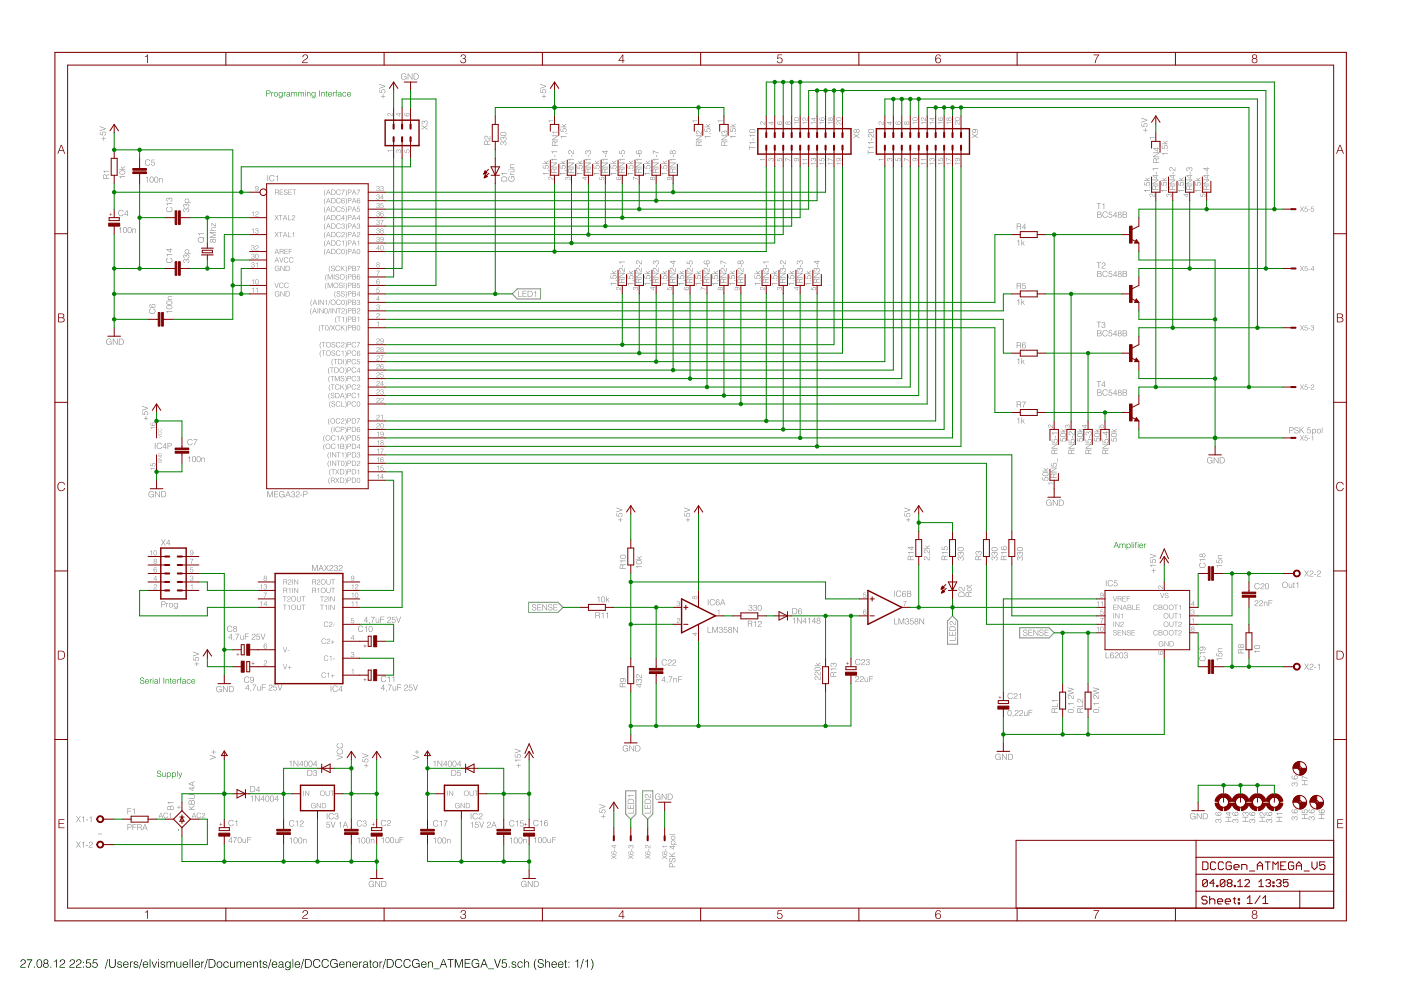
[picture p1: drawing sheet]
<svg xmlns="http://www.w3.org/2000/svg" width="420mm" height="297mm" viewBox="0 0 420 297" stroke-linecap="round" stroke-linejoin="round" font-family="sans-serif">
<path d="M6.4 287.8a.81 .81 0 0 1 1.3 .2 .81 .81 0 0 1-.7 1.2l-.7 .7h1.4v.1h-1.6l.1-.4 .6-.6a.61 .61 0 0 0 .7-.7 .61 .61 0 0 0-.9-.4l-.2 .5h-.3zM8.1 287.6h1.6l-.8 1.4-.2 1h-.3l.2-.7 .8-1.5h-1.3zM10.2 289.7h.3v.3h-.3zM11.5 287.8l-.3 .8a.8 .8 0 0 0 .1 .9 .8 .8 0 0 0 .8 .3l.3-1a.72 .72 0 0 0-.1-.8 .72 .72 0 0 0-.8-.2zM11.2 287.8a1.01 1.01 0 0 1 1.3 .1 1.01 1.01 0 0 1 .1 1.3 .88 .88 0 0 1-1 .9 .88 .88 0 0 1-.6-1.3zM13.2 289.4a.58 .58 0 0 0 1.1 0 .58 .58 0 0 0-1.1 0zM13.3 288.2a.47 .47 0 0 0 .9 0 .47 .47 0 0 0-.9 0zM13.2 287.7a.68 .68 0 0 1 1.1 0 .68 .68 0 0 1-.1 1 .75 .75 0 0 1 .1 1.1 .75 .75 0 0 1-1.1 0 .75 .75 0 0 1 .2-1.1l-.4-.4zM15.1 289.7h.3v.3h-.3zM16.2 288l.8-.4v2.4h-.2v-1.8zM18.2 287.8a.81 .81 0 0 1 1.3 .2 .81 .81 0 0 1-.7 1.2l-.7 .7h1.4v.1h-1.6l.1-.4 .6-.6a.61 .61 0 0 0 .7-.7 .61 .61 0 0 0-.9-.4l-.2 .5h-.3zM21.1 287.8a.81 .81 0 0 1 1.3 .2 .81 .81 0 0 1-.7 1.2l-.6 .7h1.3v.1h-1.6l.1-.4 .7-.6a.61 .61 0 0 0 .6-.7 .61 .61 0 0 0-.8-.4l-.3 .5h-.2zM23.1 287.8a.81 .81 0 0 1 1.3 .2 .81 .81 0 0 1-.7 1.2l-.7 .7h1.4v.1h-1.6l.1-.4 .6-.6a.61 .61 0 0 0 .7-.7 .61 .61 0 0 0-.9-.4l-.2 .5h-.2zM24.9 289.7h.3v.3h-.3zM24.9 288.3h.3v.3h-.3zM26 287.6h1.2v.2h-1l-.2 .8a.84 .84 0 0 1 1.3 .3 .84 .84 0 0 1-.5 1.2 .84 .84 0 0 1-1.1-.7h.2a.63 .63 0 0 0 .9 .3 .63 .63 0 0 0 .1-.9 .63 .63 0 0 0-.9 .1h-.2zM27.9 287.6h1.3v.2h-1.1l-.1 .8a.84 .84 0 0 1 1.2 .3 .84 .84 0 0 1-.5 1.2 .84 .84 0 0 1-1.1-.7h.3a.63 .63 0 0 0 .9 .3 .63 .63 0 0 0 .1-.9 .63 .63 0 0 0-1 .1h-.2zM32.3 287.4h.2l-.9 3h-.2zM32.7 287.5h.3v1.5a.76 .76 0 0 0 .7 .9 .76 .76 0 0 0 .8-.9v-1.5h.2v1.6a.99 .99 0 0 1-1 1 .99 .99 0 0 1-1-1zM35.4 288.3a.74 .74 0 0 1 1.1 .4h-.2a.4 .4 0 0 0-.5-.4 .4 .4 0 0 0-.2 .6l.1 .1a.65 .65 0 0 1 .9 .7 .65 .65 0 0 1-1.2 .3l-.2-.5h.2a.47 .47 0 0 0 .5 .5 .47 .47 0 0 0 .4-.6l-.4-.2a.57 .57 0 0 1-.6-.2 .57 .57 0 0 1 .1-.7zM37.3 288.6l-.2 .4h1.2l-.3-.6zM37.1 288.5a.82 .82 0 0 1 1-.2 .82 .82 0 0 1 .5 .9l-1.5 .1a.59 .59 0 0 0 .6 .6 .59 .59 0 0 0 .6-.4h.2a.91 .91 0 0 1-1.3 .4 .91 .91 0 0 1-.1-1.4zM39 288.2h.2v.4l.4-.4h.2v.2a.61 .61 0 0 0-.6 .7v.9h-.2zM40.3 288.3a.74 .74 0 0 1 1.2 .4h-.3a.4 .4 0 0 0-.5-.4 .4 .4 0 0 0-.2 .6l.1 .1a.65 .65 0 0 1 .9 .7 .65 .65 0 0 1-1.1 .3l-.3-.5h.2a.47 .47 0 0 0 .5 .5 .47 .47 0 0 0 .4-.6l-.4-.2a.57 .57 0 0 1-.6-.2 .57 .57 0 0 1 .1-.7zM42.5 287.4h.2l-.8 3h-.2zM43.2 288.6l-.2 .4h1.2l-.3-.6zM43 288.5a.82 .82 0 0 1 1-.2 .82 .82 0 0 1 .5 .9l-1.5 .1a.59 .59 0 0 0 .6 .6 .59 .59 0 0 0 .6-.4h.2a.91 .91 0 0 1-1.4 .4 .91 .91 0 0 1 0-1.4zM44.9 287.5h.2v2.5h-.2zM45.5 288.2h.2l.6 1.6 .6-1.6h.2l-.7 1.8h-.2zM47.5 288.2h.2v1.8h-.2zM47.4 287.5h.3v.3h-.3zM48.3 288.3a.74 .74 0 0 1 1.2 .4h-.2a.4 .4 0 0 0-.5-.4 .4 .4 0 0 0-.2 .6l.1 .1a.65 .65 0 0 1 .8 .7 .65 .65 0 0 1-1.1 .3l-.3-.5h.2a.47 .47 0 0 0 .6 .5 .47 .47 0 0 0 .3-.6l-.3-.2a.57 .57 0 0 1-.6-.2 .57 .57 0 0 1 0-.7zM49.9 288.2h.3v.3l.7-.3 .4 .3a.61 .61 0 0 1 .7-.3 .61 .61 0 0 1 .4 .7v1.1h-.2v-1.2a.48 .48 0 0 0-.6-.4 .48 .48 0 0 0-.3 .7v.9h-.2v-1.2a.48 .48 0 0 0-.6-.4 .48 .48 0 0 0-.3 .7v.9h-.3zM52.9 288.2h.2v1.2a.53 .53 0 0 0 .7 .5 .53 .53 0 0 0 .4-.7v-1h.2v1.8h-.2v-.2a.68 .68 0 0 1-.8 .3 .68 .68 0 0 1-.5-.7zM55.2 288.6l-.2 .4h1.2l-.3-.6zM55 288.5a.82 .82 0 0 1 1-.2 .82 .82 0 0 1 .4 .9l-1.4 .1a.59 .59 0 0 0 .5 .6 .59 .59 0 0 0 .7-.4h.2a.91 .91 0 0 1-1.4 .4 .91 .91 0 0 1 0-1.4zM56.9 287.5h.2v2.5h-.2zM57.7 287.5h.2v2.5h-.2zM58.7 288.6l-.2 .4h1.2l-.3-.6zM58.5 288.5a.82 .82 0 0 1 1-.2 .82 .82 0 0 1 .5 .9l-1.4 .1a.59 .59 0 0 0 .5 .6 .59 .59 0 0 0 .6-.4h.3a.91 .91 0 0 1-1.4 .4 .91 .91 0 0 1-.1-1.4zM60.4 288.2h.2v.4l.4-.4h.2v.2a.61 .61 0 0 0-.6 .7v.9h-.2zM62.1 287.4h.2l-.8 3h-.2zM62.6 287.5h.8a1.27 1.27 0 0 1 1.2 1.3 1.27 1.27 0 0 1-1.2 1.2h-.8zM62.8 287.7v2.1h.6a1.07 1.07 0 0 0 1-1 1.07 1.07 0 0 0-1-1.1zM64.9 289.2a.95 .95 0 0 1 1.9 0 .95 .95 0 0 1-1.9 0zM65.4 288.5a.71 .71 0 0 0-.1 1.1 .71 .71 0 0 0 1.1-.2v-.3a.63 .63 0 0 0-.2-.6 .63 .63 0 0 0-.8 0zM67.3 288.3a.78 .78 0 0 1 1.3 .5h-.2a.7 .7 0 0 0-1.2 0 .7 .7 0 0 0 .5 1.1h.3l.6-.5a.9 .9 0 0 1-1.4 .5 .9 .9 0 0 1 0-1.4zM69 288.2h.2v1.2a.53 .53 0 0 0 .7 .5 .53 .53 0 0 0 .4-.7v-1h.2v1.8h-.2v-.2a.68 .68 0 0 1-.8 .3 .68 .68 0 0 1-.5-.7zM71 288.2h.2v.3l.8-.3 .3 .3a.61 .61 0 0 1 .7-.3 .61 .61 0 0 1 .4 .7v1.1h-.2v-1.2a.48 .48 0 0 0-.6-.4 .48 .48 0 0 0-.3 .7v.9h-.2v-1.2a.48 .48 0 0 0-.6-.4 .48 .48 0 0 0-.3 .7v.9h-.2zM74.2 288.6l-.1 .4h1.2l-.4-.6zM74.1 288.5a.82 .82 0 0 1 1-.2 .82 .82 0 0 1 .4 .9l-1.4 .1a.59 .59 0 0 0 .5 .6 .59 .59 0 0 0 .6-.4h.3a.91 .91 0 0 1-1.4 .4 .91 .91 0 0 1 0-1.4zM75.9 288.2h.2v.3a.67 .67 0 0 1 .8-.3 .67 .67 0 0 1 .4 .6v1.2h-.2v-1.1a.53 .53 0 0 0-.6-.5 .53 .53 0 0 0-.4 .7v.9h-.2zM77.9 287.7h.2v.5h.4v.2h-.4l.1 1.4 .3 .1-.2 .2-.3-.2-.1-1.5h-.2l.2-.2zM79 288.3a.74 .74 0 0 1 1.1 .4h-.2a.4 .4 0 0 0-.5-.4 .4 .4 0 0 0-.2 .6l.1 .1a.65 .65 0 0 1 .9 .7 .65 .65 0 0 1-1.2 .3l-.2-.5h.2a.47 .47 0 0 0 .5 .5 .47 .47 0 0 0 .4-.6l-.4-.2a.57 .57 0 0 1-.6-.2 .57 .57 0 0 1 .1-.7zM81.2 287.4h.2l-.9 3h-.2zM81.9 288.6l-.2 .4h1.2l-.3-.6zM81.7 288.5a.82 .82 0 0 1 1-.2 .82 .82 0 0 1 .4 .9l-1.4 .1a.59 .59 0 0 0 .5 .6 .59 .59 0 0 0 .7-.4h.2a.91 .91 0 0 1-1.4 .4 .91 .91 0 0 1 0-1.4zM83.8 289.3a.49 .49 0 0 0 .4 .7 .49 .49 0 0 0 .6-.6v-.3zM83.7 288.4l.7-.2 .5 .3 .1 1.3 .2 .2-.3 .1-.1-.3-.2 .1a.64 .64 0 0 1-.8 .2 .64 .64 0 0 1-.2-.9 .64 .64 0 0 1 .8-.2l.2-.1a.45 .45 0 0 0-.3-.6 .45 .45 0 0 0-.5 .5h-.2zM85.9 288.5a.76 .76 0 0 0-.1 1.2 .76 .76 0 0 0 1.1-.1 .76 .76 0 0 0-.2-1.1l-.4-.1zM85.8 288.3l.6-.1 .5 .3v-.3h.3v1.7a.85 .85 0 0 1-.7 .9 .85 .85 0 0 1-1-.5h.2a.65 .65 0 0 0 .9 .3 .65 .65 0 0 0 .3-.8 .93 .93 0 0 1-1.3-.1 .93 .93 0 0 1 .2-1.4zM87.7 287.5h.2v2.5h-.2zM88.8 288.6l-.2 .4h1.2l-.3-.6zM88.6 288.5a.82 .82 0 0 1 1-.2 .82 .82 0 0 1 .4 .9l-1.4 .1a.59 .59 0 0 0 .5 .6 .59 .59 0 0 0 .7-.4h.2a.91 .91 0 0 1-1.4 .4 .91 .91 0 0 1 0-1.4zM91 287.4h.2l-.8 3h-.2zM91.4 287.5h.9a1.27 1.27 0 0 1 1.2 1.3 1.27 1.27 0 0 1-1.2 1.2h-.9zM91.7 287.7v2.1h.6a1.07 1.07 0 0 0 1-1 1.07 1.07 0 0 0-1-1.1zM94.2 287.7l.7-.3a.96 .96 0 0 1 1.2 .8h-.3a.95 .95 0 0 0-1.3-.4 .95 .95 0 0 0-.3 1.4 .84 .84 0 0 0 .8 .7 .84 .84 0 0 0 .8-.7h.3a1.18 1.18 0 0 1-1.6 .8 1.18 1.18 0 0 1-.6-1.7zM96.8 287.7l.7-.3a.96 .96 0 0 1 1.1 .8h-.2a.95 .95 0 0 0-1.4-.4 .95 .95 0 0 0-.3 1.4 .84 .84 0 0 0 .8 .7 .84 .84 0 0 0 .9-.7h.2a1.18 1.18 0 0 1-1.5 .8 1.18 1.18 0 0 1-.6-1.7zM99.4 287.7l.6-.3a1.05 1.05 0 0 1 1.2 .8h-.2a.96 .96 0 0 0-1.3-.5 .96 .96 0 0 0-.4 1.4 .89 .89 0 0 0 .9 .8 .89 .89 0 0 0 .8-1h-.8v-.2h1.1v1.3h-.2v-.4a1.21 1.21 0 0 1-1.7 .3 1.21 1.21 0 0 1-.3-1.7zM102.1 288.6l-.1 .4h1.1l-.3-.6zM102 288.5a.82 .82 0 0 1 1-.2 .82 .82 0 0 1 .4 .9l-1.4 .1a.59 .59 0 0 0 .5 .6 .59 .59 0 0 0 .6-.4h.3a.91 .91 0 0 1-1.4 .4 .91 .91 0 0 1 0-1.4zM103.8 288.2h.2v.3a.67 .67 0 0 1 .8-.3 .67 .67 0 0 1 .4 .6v1.2h-.2v-1.1a.53 .53 0 0 0-.6-.5 .53 .53 0 0 0-.4 .7v.9h-.2zM106.1 288.6l-.2 .4h1.2l-.4-.6zM105.9 288.5a.82 .82 0 0 1 1-.2 .82 .82 0 0 1 .4 .9l-1.4 .1a.59 .59 0 0 0 .5 .6 .59 .59 0 0 0 .7-.4h.2a.91 .91 0 0 1-1.4 .4 .91 .91 0 0 1 0-1.4zM107.7 288.2h.2v.4l.4-.4h.2v.2a.61 .61 0 0 0-.6 .7v.9h-.2zM109.2 289.3a.49 .49 0 0 0 .4 .7 .49 .49 0 0 0 .5-.6v-.3zM109 288.4l.8-.2 .5 .3v1.3l.2 .2-.3 .1-.1-.3-.1 .1a.64 .64 0 0 1-.9 .2 .64 .64 0 0 1-.2-.9 .64 .64 0 0 1 .8-.2l.3-.1a.45 .45 0 0 0-.4-.6 .45 .45 0 0 0-.5 .5h-.2zM110.9 287.7h.2v.5h.4v.2h-.4l.1 1.4 .3 .1-.2 .2-.3-.2-.1-1.5h-.2l.2-.2zM111.7 289.2a.92 .92 0 0 1 1.8 0 .92 .92 0 0 1-1.8 0zM112.2 288.5a.71 .71 0 0 0-.2 1.1 .71 .71 0 0 0 1.2-.2v-.3a.63 .63 0 0 0-.3-.6 .63 .63 0 0 0-.7 0zM113.8 288.2h.2v.4l.4-.4h.2v.2a.61 .61 0 0 0-.6 .7v.9h-.2zM115.6 287.4h.1l-.8 3h-.2zM116 287.5h.9a1.27 1.27 0 0 1 1.2 1.3 1.27 1.27 0 0 1-1.2 1.2h-.9zM116.2 287.7v2.1h.6a1.07 1.07 0 0 0 1-1 1.07 1.07 0 0 0-1-1.1zM118.8 287.7l.7-.3a.96 .96 0 0 1 1.1 .8h-.2a.95 .95 0 0 0-1.4-.4 .95 .95 0 0 0-.3 1.4 .84 .84 0 0 0 .8 .7 .84 .84 0 0 0 .9-.7h.2a1.18 1.18 0 0 1-1.6 .8 1.18 1.18 0 0 1-.5-1.7zM121.3 287.7l.7-.3a.96 .96 0 0 1 1.2 .8h-.3a.95 .95 0 0 0-1.3-.4 .95 .95 0 0 0-.3 1.4 .84 .84 0 0 0 .8 .7 .84 .84 0 0 0 .8-.7h.3a1.18 1.18 0 0 1-1.6 .8 1.18 1.18 0 0 1-.6-1.7zM124 287.7l.5-.3a1.05 1.05 0 0 1 1.3 .8h-.3a.96 .96 0 0 0-1.3-.5 .96 .96 0 0 0-.4 1.4 .89 .89 0 0 0 1 .8 .89 .89 0 0 0 .8-1h-.9v-.2h1.1v1.3h-.2v-.4a1.21 1.21 0 0 1-1.6 .3 1.21 1.21 0 0 1-.4-1.7zM126.7 288.6l-.2 .4h1.2l-.3-.6zM126.5 288.5a.82 .82 0 0 1 1-.2 .82 .82 0 0 1 .4 .9l-1.4 .1a.59 .59 0 0 0 .5 .6 .59 .59 0 0 0 .7-.4h.2a.91 .91 0 0 1-1.4 .4 .91 .91 0 0 1 0-1.4zM128.3 288.2h.3v.3a.67 .67 0 0 1 .7-.3 .67 .67 0 0 1 .5 .6v1.2h-.2v-1.1a.53 .53 0 0 0-.6-.5 .53 .53 0 0 0-.4 .7v.9h-.3zM130 290.3h1.8v.2h-1.8zM132.9 287.5h.2l1 2.5h-.2l-.3-.8h-1.2l-.3 .8h-.2zM133 287.7l-.5 1.3h1zM134.2 287.5h1.9v.2h-.8v2.3h-.3v-2.3h-.8zM136.4 287.5h.4l.8 2.2 .8-2.2h.4v2.5h-.2v-2.2l-.9 2.2h-.2l-.8-2.2v2.2h-.3zM139.4 287.5h1.7v.2h-1.5v.9h1.3v.2h-1.3v1h1.5v.2h-1.7zM141.8 287.7l.6-.3a1.05 1.05 0 0 1 1.3 .8h-.3a.96 .96 0 0 0-1.3-.5 .96 .96 0 0 0-.4 1.4 .89 .89 0 0 0 .9 .8 .89 .89 0 0 0 .9-1h-.9v-.2h1.1v1.3h-.2v-.4a1.21 1.21 0 0 1-1.7 .3 1.21 1.21 0 0 1-.3-1.7zM145 287.5h.3l1 2.5h-.3l-.2-.8h-1.2l-.3 .8h-.3zM145.2 287.7l-.5 1.3h1zM146.4 290.3h1.7v.2h-1.7zM148.2 287.5h.2l.8 2.3 .8-2.3h.2l-.9 2.5h-.2zM150.7 287.6h1.2v.2h-1l-.2 .8a.84 .84 0 0 1 1.3 .3 .84 .84 0 0 1-.5 1.2 .84 .84 0 0 1-1.1-.7h.2a.63 .63 0 0 0 1 .3 .63 .63 0 0 0 .1-.9 .63 .63 0 0 0-1 .1h-.2zM152.6 289.7h.3v.3h-.3zM153.6 288.3a.74 .74 0 0 1 1.2 .4h-.2a.4 .4 0 0 0-.5-.4 .4 .4 0 0 0-.3 .6l.2 .1a.65 .65 0 0 1 .8 .7 .65 .65 0 0 1-1.1 .3l-.3-.5h.2a.47 .47 0 0 0 .5 .5 .47 .47 0 0 0 .4-.6l-.3-.2a.57 .57 0 0 1-.6-.2 .57 .57 0 0 1 0-.7zM155.5 288.3a.78 .78 0 0 1 1.3 .5h-.3a.7 .7 0 0 0-1.1 0 .7 .7 0 0 0 .4 1.1h.4l.6-.5a.9 .9 0 0 1-1.4 .5 .9 .9 0 0 1 0-1.4zM157.2 287.5h.2v1a.67 .67 0 0 1 .8-.3 .67 .67 0 0 1 .5 .6v1.2h-.2v-1.1a.53 .53 0 0 0-.7-.5 .53 .53 0 0 0-.4 .7v.9h-.2zM160.7 287.4h.2a2.77 2.77 0 0 0 0 3.3 2.28 2.28 0 0 1-.2-3.3zM161.5 287.6h.1a.88 .88 0 0 1 1.4 .6h-.2a.57 .57 0 0 0-.8-.6 .57 .57 0 0 0-.2 .9l.1 .1a.86 .86 0 0 1 1.2 1 .86 .86 0 0 1-1.5 .4l-.3-.5-.1-.2h.3a.62 .62 0 0 0 .8 .7 .62 .62 0 0 0 .2-1.1l-.6-.1a.66 .66 0 0 1-.6-.4 .66 .66 0 0 1 .2-.8zM163.5 287.5h.2v1a.67 .67 0 0 1 .8-.3 .67 .67 0 0 1 .4 .6v1.2h-.2v-1.1a.53 .53 0 0 0-.6-.5 .53 .53 0 0 0-.4 .7v.9h-.2zM165.8 288.6l-.2 .4h1.2l-.3-.6zM165.6 288.5a.82 .82 0 0 1 1-.2 .82 .82 0 0 1 .4 .9l-1.4 .1a.59 .59 0 0 0 .5 .6 .59 .59 0 0 0 .7-.4h.2a.91 .91 0 0 1-1.4 .4 .91 .91 0 0 1 0-1.4zM167.7 288.6l-.1 .4h1.2l-.4-.6zM167.6 288.5a.82 .82 0 0 1 1-.2 .82 .82 0 0 1 .4 .9l-1.4 .1a.59 .59 0 0 0 .5 .6 .59 .59 0 0 0 .6-.4h.3a.91 .91 0 0 1-1.4 .4 .91 .91 0 0 1 0-1.4zM169.5 287.7h.2v.5h.3v.2h-.3v1.4l.3 .1-.1 .2-.4-.2v-1.5h-.3l.3-.2zM170.5 289.7h.2v.3h-.2zM170.5 288.3h.2v.3h-.2zM172.5 288l.9-.4v2.4h-.2v-1.8zM174.9 287.4h.2l-.9 3h-.2zM175.5 288l.8-.4v2.4h-.2v-1.8zM177.2 287.4a2.11 2.11 0 0 1 0 3.3 2.77 2.77 0 0 0 0-3.3z" fill-rule="evenodd" fill="#000"/>
<g fill="#808080">
<path d="M56.6 241.5l.7 .7 1.1-.8-1 .9 .3 .3h.7v.2h-1.8v-.2h.9zM57.6 240.1l-.1 .9h.7v-.9zM56.8 240.1l-.1 .9h.7l-.1-.8zM56.7 240l.4-.1 .3 .3a.49 .49 0 0 1 .6-.4 .49 .49 0 0 1 .4 .6v.7h-1.8zM56.6 238.1h1.1a.7 .7 0 0 1 .7 .7 .7 .7 0 0 1-.7 .7h-1.1v-.2h1a.54 .54 0 0 0 .7-.5 .54 .54 0 0 0-.7-.6h-1zM56.6 236.1h1.2l.1-.2v.2h.5v.2h-.5l-.1 .8zM56.9 236.3l.9 .6v-.6zM56.6 234.8l1.8-.6-.6 .3v.9l.6 .3-1.8-.7zM56.7 234.9l1 .4v-.7z" fill-rule="evenodd"/>
<path d="M98 246.3h.9l-.7 .2-.1 .6a.59 .59 0 0 1 .8 .2 .59 .59 0 0 1-.3 .8 .59 .59 0 0 1-.8-.5h.2a.44 .44 0 0 0 .6 .3 .44 .44 0 0 0 .1-.7 .44 .44 0 0 0-.7 .1zM99.2 246.3h.1l.6 1.6 .5-1.6h.2l-.6 1.8h-.2zM101.6 246.7l.7-.4v1.8h-.2v-1.3zM103.5 246.3h.2l.7 1.8-.4-.6h-.8l-.4 .6zM103.6 246.4l-.4 1h.7z" fill-rule="evenodd"/>
<path d="M29.5 249.9l.2-.1a.46 .46 0 0 0 .8 0 .6 .6 0 0 1-.9 .2l-.2 .2z" fill-rule="evenodd"/>
<path d="M384.5 175.3a.91 .91 0 0 1 1.8 0 .91 .91 0 0 1-1.8 0zM384.6 175.4a.75 .75 0 0 0 1.5 0 .75 .75 0 0 0-1.5 0zM386.5 174.9l.2 .9a.37 .37 0 0 0 .4 .3 .37 .37 0 0 0 .3-.5l.1-.7v1.3l-.1-.2a.48 .48 0 0 1-.6 .2 .48 .48 0 0 1-.3-.4zM387.9 174.6l.2 .3h.2l-.2 .1 .1 1.2-.2-.1-.1-1.1h-.1zM388.7 174.8l.6-.4v1.8h-.1v-1.3z" fill-rule="evenodd"/>
<path d="M69.3 250.9l.2 1.2h.2l-.2 .1v.5h-.2v-.5h-.8zM69.3 251.2l-.6 .9h.6zM69.9 250.9h1.2l-.8 1.8h-.1l.1-.6 .6-1h-1zM71.7 251.1a.77 .77 0 0 0-.3 .9 .77 .77 0 0 0 .7 .5 .79 .79 0 0 0 .2-.8 .79 .79 0 0 0-.6-.6zM71.5 251.1a.85 .85 0 0 1 1 .4 .85 .85 0 0 1-.2 1.1 .78 .78 0 0 1-1-.3 .78 .78 0 0 1 0-1zM72.7 251.4l.2 .8a.37 .37 0 0 0 .4 .4 .37 .37 0 0 0 .3-.5l.2-.7v1.3l-.2-.2a.48 .48 0 0 1-.5 .2 .48 .48 0 0 1-.4-.5zM74.1 250.9h1.2l-1 .1v.7h.9l-.9 .1v.9h-.2z" fill-rule="evenodd"/>
<path d="M114.4 251.3l.6-.4v1.8h-.1v-1.3zM116 251.1a.77 .77 0 0 0-.3 .9 .77 .77 0 0 0 .7 .5 .79 .79 0 0 0 .3-.8 .79 .79 0 0 0-.7-.6zM115.8 251.1a.85 .85 0 0 1 1 .4 .85 .85 0 0 1-.2 1.1 .78 .78 0 0 1-1-.3 .78 .78 0 0 1 .1-1zM117.4 251.1a.77 .77 0 0 0-.3 .9 .77 .77 0 0 0 .7 .5 .79 .79 0 0 0 .3-.8 .79 .79 0 0 0-.7-.6zM117.2 251.1a.85 .85 0 0 1 1 .4 .85 .85 0 0 1-.2 1.1 .78 .78 0 0 1-1-.3 .78 .78 0 0 1 0-1zM118.5 251.4l.1 .8a.37 .37 0 0 0 .5 .4 .37 .37 0 0 0 .2-.5l.2-.7v1.3l-.2-.2a.48 .48 0 0 1-.5 .2 .48 .48 0 0 1-.3-.5zM119.9 250.9h1.1l-1 .1v.7h.9l-.9 .1v.9h-.1z" fill-rule="evenodd"/>
<path d="M107.2 251.4l.6-.4v1.8h-.2v-1.3zM108.7 251.2a.77 .77 0 0 0-.2 .9 .77 .77 0 0 0 .7 .5 .79 .79 0 0 0 .2-.8 .79 .79 0 0 0-.7-.6zM108.6 251.2a.85 .85 0 0 1 1 .4 .85 .85 0 0 1-.2 1.1 .78 .78 0 0 1-1-.3 .78 .78 0 0 1 0-1zM110.1 251.2a.77 .77 0 0 0-.2 .9 .77 .77 0 0 0 .7 .5 .79 .79 0 0 0 .2-.8 .79 .79 0 0 0-.7-.6zM109.9 251.2a.85 .85 0 0 1 1.1 .4 .85 .85 0 0 1-.2 1.1 .78 .78 0 0 1-1-.3 .78 .78 0 0 1 0-1zM111.2 251.5l.2 .2 .4-.3 .4 .2 .1 1.2-.2-.9a.37 .37 0 0 0-.4-.3 .37 .37 0 0 0-.3 .5l-.2 .7z" fill-rule="evenodd"/>
<path d="M58.4 198.9h.5l.2-.5v.5l.5 .2h-.5l-.2 .5v-.5zM57.9 197l.1 .7 .6 .2a.59 .59 0 0 1 .2-.9 .59 .59 0 0 1 .9 .3 .59 .59 0 0 1-.5 .8v-.2a.44 .44 0 0 0 .2-.6 .44 .44 0 0 0-.7-.1 .44 .44 0 0 0 .1 .7h-.9zM57.8 195.3l1.8 .6v.2l-1.8 .6v-.1l1.6-.6-1.6-.5z" fill-rule="evenodd"/>
<path d="M109.2 229.4h.5l.2-.5v.5l.5 .2h-.5l-.2 .5v-.5zM108.7 227.5l.1 .7 .6 .1a.59 .59 0 0 1 .2-.8 .59 .59 0 0 1 .9 .3 .59 .59 0 0 1-.5 .8v-.2a.44 .44 0 0 0 .2-.6 .44 .44 0 0 0-.7-.1 .44 .44 0 0 0 .1 .7h-.9zM108.6 225.8l1.8 .6v.2l-1.8 .6v-.2l1.6-.5-1.6-.5z" fill-rule="evenodd"/>
<path d="M31 40.9l.2 .6h.5l-.5 .1v.6l-.2-.6h-.5l.5-.1zM30 39.6l.1 .7 .6 .1a.59 .59 0 0 1 .2-.9 .59 .59 0 0 1 .8 .4 .59 .59 0 0 1-.5 .7v-.1a.44 .44 0 0 0 .3-.7 .44 .44 0 0 0-.7 0 .44 .44 0 0 0 .1 .6h-.9zM29.9 37.9l1.8 .6v.2l-1.8 .6v-.2l1.6-.5-1.6-.6z" fill-rule="evenodd"/>
<path d="M110.8 264.3l.9-.3 .4 .3 .1 .3h-.2a.68 .68 0 0 0-1.1-.2 .68 .68 0 0 0 .1 1.1 .68 .68 0 0 0 1-.2v-.2l-.6-.2h.8v1l-.2-.4a.9 .9 0 0 1-1.3 .1 .9 .9 0 0 1 .1-1.3zM112.6 264.1h.2l1 1.5v-1.5h.2v1.8h-.2l-1-1.6-.1 1.6h-.1zM114.4 264.1h.6a.9 .9 0 0 1 .9 .9 .9 .9 0 0 1-.9 .9h-.6zM114.6 264.2v1.5h.4a.76 .76 0 0 0 .7-.7 .76 .76 0 0 0-.7-.8z" fill-rule="evenodd"/>
<path d="M120.5 22.3l.9-.3 .3 .3 .1 .3h-.1a.68 .68 0 0 0-1.1-.2 .68 .68 0 0 0 .1 1 .68 .68 0 0 0 1-.2v-.1l-.6-.2h.8v.9l-.2-.3a.9 .9 0 0 1-1.3 .1 .9 .9 0 0 1 .1-1.3zM122.3 22h.2l1 1.6v-1.6h.2v1.8h-.2l-1.1-1.5v1.5h-.1zM124.1 22h.6a.9 .9 0 0 1 .8 .9 .9 .9 0 0 1-.8 .9h-.6zM124.2 22.2v1.5h.5a.76 .76 0 0 0 .7-.8 .76 .76 0 0 0-.7-.7z" fill-rule="evenodd"/>
<path d="M65.1 205.9l.9-.3 .3 .3 .1 .3h-.1a.68 .68 0 0 0-1.1-.2 .68 .68 0 0 0 .1 1.1 .68 .68 0 0 0 1-.2v-.2l-.6-.2h.8v.9l-.2-.3a.9 .9 0 0 1-1.3 .1 .9 .9 0 0 1 .1-1.3zM66.9 205.6h.2l1 1.6v-1.6h.2v1.8h-.2l-1.1-1.5v1.5h-.1zM68.7 205.6h.6a.9 .9 0 0 1 .8 .9 .9 .9 0 0 1-.8 .9h-.6zM68.8 205.8v1.5h.4a.76 .76 0 0 0 .8-.8 .76 .76 0 0 0-.8-.7z" fill-rule="evenodd"/>
<path d="M32 101.7l.9-.2 .4 .3 .1 .2h-.2a.68 .68 0 0 0-1-.1 .68 .68 0 0 0 0 1 .68 .68 0 0 0 1.1-.2v-.2l-.6-.1h.7v.9l-.1-.3a.9 .9 0 0 1-1.3 .1 .9 .9 0 0 1 0-1.4zM33.8 101.5h.2l1.1 1.6v-1.6h.2v1.8h-.2l-1.1-1.5v1.5h-.2zM35.7 101.5h.6a.9 .9 0 0 1 .8 .9 .9 .9 0 0 1-.8 .9h-.6zM35.8 101.7v1.5h.4a.76 .76 0 0 0 .8-.8 .76 .76 0 0 0-.8-.7z" fill-rule="evenodd"/>
<path d="M62.9 226.3l1.8 .6v.2l-1.8 .6v-.2l1.6-.5-1.6-.5zM63.5 225.3h.5l.2-.5v.5l.5 .2h-.5l-.2 .5v-.5z" fill-rule="evenodd"/>
<path d="M93.6 169.3h.2l.6 1.6 .6-1.6h.3v1.8h-.2v-1.6l-.6 1.6-.8-1.6v1.6h-.1zM96.2 169.3h.2l.7 1.8-.4-.5h-.8l-.4 .5zM96.3 169.5l-.4 .9h.7zM97.2 169.3l.7 .8 .7-.8-.6 .9 .6 .9-.7-.8-.7 .8 .6-.9zM99 169.5a.59 .59 0 0 1 .9 .3 .59 .59 0 0 1-.6 .7l-.4 .5 1 .1h-1.1v-.3a1.18 1.18 0 0 0 .9-1.1l-.4-.2-.5 .4zM100.4 169.5a.49 .49 0 0 1 .7 0 .49 .49 0 0 1-.1 .7 .57 .57 0 0 1-.1 1 .57 .57 0 0 1-.8-.6h.2a.43 .43 0 0 0 .4 .5 .43 .43 0 0 0 .4-.5 .43 .43 0 0 0-.5-.3v-.1a.36 .36 0 0 0 .5-.3 .36 .36 0 0 0-.4-.5 .36 .36 0 0 0-.4 .5h-.1zM101.8 169.5a.59 .59 0 0 1 .9 .3 .59 .59 0 0 1-.6 .7l-.4 .5 1 .1h-1.2l.1-.3a1.18 1.18 0 0 0 .9-1.1l-.4-.2-.5 .4z" fill-rule="evenodd"/>
<path d="M69.3 190l.2 1.2h.2l-.2 .1v.4h-.2v-.4h-.8zM69.3 190.2l-.6 1h.6zM70 191.5h.2l-.2 .6zM70.6 190h1.2l-.8 1.7h-.1l.1-.5 .6-1.1h-1zM72.1 190.4l.1 .9a.37 .37 0 0 0 .4 .3 .37 .37 0 0 0 .3-.5l.2-.7v1.3l-.2-.2a.48 .48 0 0 1-.5 .2 .48 .48 0 0 1-.3-.4zM73.4 189.9h1.2l-1 .2v.6h.9l-.9 .2v.8h-.2zM75.7 190.1a.59 .59 0 0 1 .9 .3 .59 .59 0 0 1-.6 .7l-.4 .5 1 .1h-1.1v-.3a1.18 1.18 0 0 0 .9-1.2l-.4-.1-.5 .4zM77 190h.9l-.7 .1-.1 .6a.59 .59 0 0 1 .8 .2 .59 .59 0 0 1-.3 .8 .59 .59 0 0 1-.8-.4h.2a.44 .44 0 0 0 .6 .2 .44 .44 0 0 0 .1-.7 .44 .44 0 0 0-.7 .1zM78.2 189.9h.1l.6 1.6 .5-1.6h.2l-.6 1.8h-.2z" fill-rule="evenodd"/>
<path d="M115 205.2l.2 1.2h.2l-.2 .1v.5h-.2v-.5h-.8zM115 205.5l-.6 .9h.6zM115.8 206.7h.1l-.1 .6zM116.3 205.2h1.2l-.7 1.8h-.2l.1-.6 .6-1h-1zM117.8 205.7l.1 .8a.37 .37 0 0 0 .5 .3 .37 .37 0 0 0 .2-.4l.2-.7v1.3l-.2-.2a.48 .48 0 0 1-.5 .2 .48 .48 0 0 1-.3-.5zM119.2 205.2h1.1l-1 .1v.7h.9l-.9 .1v.9h-.1zM121.4 205.4a.59 .59 0 0 1 .9 .2 .59 .59 0 0 1-.6 .8l-.3 .4 .9 .2h-1.1v-.4a1.18 1.18 0 0 0 .9-1.1l-.4-.2-.5 .5zM122.7 205.2h.9l-.7 .2-.1 .5a.59 .59 0 0 1 .8 .3 .59 .59 0 0 1-.3 .8 .59 .59 0 0 1-.8-.5h.2a.44 .44 0 0 0 .6 .2 .44 .44 0 0 0 .1-.6 .44 .44 0 0 0-.7 0zM123.9 205.2h.2l.5 1.6 .5-1.6h.2l-.6 1.8h-.2z" fill-rule="evenodd"/>
<path d="M74.4 205.2l.1 1.2h.3l-.3 .1v.5h-.1v-.5h-.8zM74.4 205.5l-.7 .9h.7zM75.1 206.7h.2l-.2 .6zM75.7 205.2h1.1l-.7 1.8h-.2l.2-.6 .5-1h-.9zM77.1 205.7l.2 .8a.37 .37 0 0 0 .4 .3 .37 .37 0 0 0 .3-.4l.2-.7v1.3l-.2-.2a.48 .48 0 0 1-.5 .2 .48 .48 0 0 1-.4-.5zM78.5 205.2h1.2l-1 .1v.7h.9l-.9 .1v.9h-.2zM80.8 205.4a.59 .59 0 0 1 .9 .2 .59 .59 0 0 1-.6 .8l-.4 .4 1 .2h-1.2l.1-.4a1.18 1.18 0 0 0 .9-1.1l-.4-.2-.5 .5zM82.1 205.2h.9l-.8 .2-.1 .5a.59 .59 0 0 1 .9 .3 .59 .59 0 0 1-.3 .8 .59 .59 0 0 1-.8-.5h.2a.44 .44 0 0 0 .6 .2 .44 .44 0 0 0 .1-.6 .44 .44 0 0 0-.7 0zM83.2 205.2h.2l.6 1.6 .5-1.6h.2l-.6 1.8h-.2z" fill-rule="evenodd"/>
<path d="M109.9 184.9l.2 1.2h.2l-.2 .1v.4h-.2v-.4h-.8zM109.9 185.1l-.6 1h.6zM110.7 186.4h.2l-.2 .6zM111.3 184.9h1.1l-.7 1.7h-.2l.1-.5 .6-1h-.9zM112.7 185.4l.1 .8a.37 .37 0 0 0 .5 .3 .37 .37 0 0 0 .3-.4l.1-.7v1.2l-.1-.1a.48 .48 0 0 1-.6 .2 .48 .48 0 0 1-.3-.5zM114.1 184.8h1.1l-.9 .2v.6h.9l-.9 .2v.8h-.2zM116.3 185a.59 .59 0 0 1 1 .3 .59 .59 0 0 1-.7 .8l-.3 .4 1 .1h-1.2l.1-.3a1.18 1.18 0 0 0 .8-1.1l-.4-.2-.4 .5zM117.7 184.9h.8l-.7 .1-.1 .6a.59 .59 0 0 1 .9 .2 .59 .59 0 0 1-.4 .9 .59 .59 0 0 1-.7-.5h.1a.44 .44 0 0 0 .7 .2 .44 .44 0 0 0 0-.7 .44 .44 0 0 0-.6 .1zM118.8 184.8h.2l.5 1.6 .6-1.6h.1l-.6 1.8h-.2z" fill-rule="evenodd"/>
<path d="M49.9 93.3h1.7v.1h-1.3l-.1 .5zM50.2 91.8a.55 .55 0 0 0 .1 .7 .55 .55 0 0 0 .7 0 .48 .48 0 0 0 .5-.5 .48 .48 0 0 0-.7-.3zM50 91.7a1.12 1.12 0 0 1 1.7 .4 .9 .9 0 0 1-1 .6 .9 .9 0 0 1-.8-.8zM50.2 90.4a.55 .55 0 0 0 .1 .7 .55 .55 0 0 0 .7 0 .48 .48 0 0 0 .5-.5 .48 .48 0 0 0-.7-.3zM50 90.3a1.12 1.12 0 0 1 1.7 .4 .9 .9 0 0 1-1 .6 .9 .9 0 0 1-.8-.8zM50.4 89l1.2-.2-.8 .2a.37 .37 0 0 0-.3 .4 .37 .37 0 0 0 .4 .3l.7 .1h-1.3l.2-.1-.2-.3z" fill-rule="evenodd"/>
<path d="M43.7 53.3l.6-.4v1.8h-.2v-1.3zM45.3 53.1a.77 .77 0 0 0-.3 .9 .77 .77 0 0 0 .7 .5 .79 .79 0 0 0 .2-.8 .79 .79 0 0 0-.6-.6zM45.1 53.1a.85 .85 0 0 1 1 .4 .85 .85 0 0 1-.2 1.1 .78 .78 0 0 1-1-.2 .78 .78 0 0 1 0-1.1zM46.6 53.1a.77 .77 0 0 0-.2 .9 .77 .77 0 0 0 .7 .5 .79 .79 0 0 0 .2-.8 .79 .79 0 0 0-.7-.6zM46.4 53.1a.85 .85 0 0 1 1.1 .4 .85 .85 0 0 1-.2 1.1 .78 .78 0 0 1-1-.2 .78 .78 0 0 1 0-1.1zM47.7 53.4l.2 .2 .4-.2 .4 .1 .1 1.2-.2-.9a.37 .37 0 0 0-.4-.3 .37 .37 0 0 0-.3 .5l-.2 .7z" fill-rule="evenodd"/>
<path d="M35.7 68.4l.6-.3v1.7h-.2v-1.3zM37.3 68.3a.77 .77 0 0 0-.3 .8 .77 .77 0 0 0 .7 .6 .79 .79 0 0 0 .2-.9 .79 .79 0 0 0-.6-.5zM37.1 68.2a.85 .85 0 0 1 1 .4 .85 .85 0 0 1-.2 1.1 .78 .78 0 0 1-1-.2 .78 .78 0 0 1 0-1zM38.6 68.3a.77 .77 0 0 0-.2 .8 .77 .77 0 0 0 .7 .6 .79 .79 0 0 0 .2-.9 .79 .79 0 0 0-.7-.5zM38.4 68.2a.85 .85 0 0 1 1.1 .4 .85 .85 0 0 1-.2 1.1 .78 .78 0 0 1-1-.2 .78 .78 0 0 1 0-1zM39.7 68.5l.2 .2 .4-.2 .4 .2 .1 1.1-.2-.8a.37 .37 0 0 0-.4-.3 .37 .37 0 0 0-.3 .4l-.2 .7z" fill-rule="evenodd"/>
<path d="M298.7 226.2l.9-.2 .4 .2 .1 .3h-.2a.68 .68 0 0 0-1-.2 .68 .68 0 0 0 0 1.1 .68 .68 0 0 0 1-.2v-.2l-.6-.2h.8v1l-.1-.3a.9 .9 0 0 1-1.4 0 .9 .9 0 0 1 .1-1.3zM300.5 226h.2l1 1.5 .1-1.5h.1v1.8h-.2l-1-1.6v1.6h-.2zM302.3 226h.6a.9 .9 0 0 1 .9 .9 .9 .9 0 0 1-.9 .9h-.6zM302.5 226.1v1.5h.4a.76 .76 0 0 0 .7-.7 .76 .76 0 0 0-.7-.8z" fill-rule="evenodd"/>
<path d="M150.2 42.6l.4-.2 .3 .3a.57 .57 0 0 1 1 0 .57 .57 0 0 1-.6 .9v-.2a.43 .43 0 0 0 .5-.4 .43 .43 0 0 0-.5-.5 .43 .43 0 0 0-.3 .6h-.1a.36 .36 0 0 0-.3-.5 .36 .36 0 0 0-.5 .4 .36 .36 0 0 0 .5 .3l-.1 .2-.4-.3zM150.2 41.2l.4-.1 .3 .2a.57 .57 0 0 1 1 .1 .57 .57 0 0 1-.6 .8v-.2a.43 .43 0 0 0 .5-.4 .43 .43 0 0 0-.5-.4 .43 .43 0 0 0-.3 .5h-.1a.36 .36 0 0 0-.3-.5 .36 .36 0 0 0-.5 .4 .36 .36 0 0 0 .5 .4l-.1 .1-.4-.2zM150.3 39.9a.55 .55 0 0 0 .1 .7 .55 .55 0 0 0 .7 0 .48 .48 0 0 0 .6-.6 .48 .48 0 0 0-.7-.3zM150.2 39.8a1.12 1.12 0 0 1 1.7 .4 .9 .9 0 0 1-1 .6 .9 .9 0 0 1-.8-.9z" fill-rule="evenodd"/>
<path d="M152.6 53l.4-.2v.2a.68 .68 0 0 0-.2 1.1 .68 .68 0 0 0 1.1-.1 .68 .68 0 0 0-.2-1h-.2l-.2 .6v-.8h.9l-.3 .2a.9 .9 0 0 1 .1 1.3 .9 .9 0 0 1-1.3-.1l-.3-.6zM152.9 51.9l.4 .3 .9 .2h-1.2l.2-.1zM153 50.6h1.2l-.1 .1a.48 .48 0 0 1 .2 .6 .48 .48 0 0 1-.5 .3h-.8l.8-.1a.37 .37 0 0 0 .3-.5 .37 .37 0 0 0-.4-.3zM152.5 51.2l.3 .2zM152.5 50.8l.3 .2zM153 49.3l1.2-.1-.8 .1a.37 .37 0 0 0-.3 .5 .37 .37 0 0 0 .4 .3l.7 .1h-1.2l.1-.1-.2-.3z" fill-rule="evenodd"/>
<path d="M320.5 212.8a.55 .55 0 0 0 .1 .7 .55 .55 0 0 0 .7 0 .48 .48 0 0 0 .6-.5 .48 .48 0 0 0-.8-.3zM320.4 212.7a1.12 1.12 0 0 1 1.6 .4 .9 .9 0 0 1-.9 .6 .9 .9 0 0 1-.8-.8zM321.8 212l.5 .2h-.5zM320.2 210.8h1.8v.2h-1.3l-.1 .4zM320.4 208.5a1.12 1.12 0 0 1 1.3 .8h.2l.1-.9v1.1l-.3-.1a1.18 1.18 0 0 0-1.2-.8l-.1 .4 .4 .5-.5-.4zM320.2 206.1l1.8 .4v.2l-1.6 .4 1.6 .5v.1l-1.8 .5v-.2l1.6-.4-1.6-.4v-.2l1.6-.4-1.6-.4z" fill-rule="evenodd"/>
<path d="M328.1 212.8a.55 .55 0 0 0 .1 .7 .55 .55 0 0 0 .7 0 .48 .48 0 0 0 .6-.5 .48 .48 0 0 0-.8-.3zM328 212.7a1.12 1.12 0 0 1 1.6 .4 .9 .9 0 0 1-.9 .6 .9 .9 0 0 1-.8-.8zM329.4 212l.6 .2h-.6zM327.9 210.8h1.7v.2h-1.3l-.1 .4zM328 208.5a1.12 1.12 0 0 1 1.3 .8h.2l.1-.9v1.1l-.3-.1a1.18 1.18 0 0 0-1.2-.8l-.1 .4 .4 .5-.5-.4zM327.8 206.1l1.8 .4v.2l-1.6 .4 1.6 .5v.1l-1.8 .5v-.2l1.6-.4-1.6-.4v-.2l1.6-.4-1.6-.4z" fill-rule="evenodd"/>
<path d="M114.8 28.2l.2 .6h.5l-.5 .1v.6l-.2-.6h-.5l.5-.1zM113.8 26.9l.1 .7 .6 .1a.59 .59 0 0 1 .2-.9 .59 .59 0 0 1 .8 .4 .59 .59 0 0 1-.4 .7v-.1a.44 .44 0 0 0 .2-.7 .44 .44 0 0 0-.7 0 .44 .44 0 0 0 .1 .6h-.9zM113.7 25.2l1.8 .6v.2l-1.8 .6v-.2l1.6-.5-1.6-.6z" fill-rule="evenodd"/>
<path d="M35.8 52.9h1.7v.1h-1.3l-.1 .5zM36.1 51.4a.55 .55 0 0 0 .1 .7 .55 .55 0 0 0 .7 .1 .48 .48 0 0 0 .5-.6 .48 .48 0 0 0-.7-.3zM35.9 51.3a1.12 1.12 0 0 1 1.7 .4 .9 .9 0 0 1-1 .6 .9 .9 0 0 1-.8-.8zM36.3 49.9l.4 .5 .8-.6-.7 .7 .7 .4h-1.8l1.2-.2z" fill-rule="evenodd"/>
<path d="M48.4 180.3h.7a.52 .52 0 0 1 .6 .5 .52 .52 0 0 1-.7 .5h-.4v.7h-.2zM48.6 180.4v.7h.7a.35 .35 0 0 0 .2-.4 .35 .35 0 0 0-.3-.3zM49.9 180.8l.2 .2 .4-.3-.4 .4v.9zM50.6 181.4a.65 .65 0 0 1 1.3 0 .65 .65 0 0 1-1.3 0zM50.7 181.4a.51 .51 0 0 0 1 0 .51 .51 0 0 0-1 0zM52.1 181.4a.51 .51 0 0 0 1 0 .51 .51 0 0 0-1 0zM52.3 180.8l.4-.1 .4 .3 .2-.2v1.1a.6 .6 0 0 1-.5 .7 .6 .6 0 0 1-.7-.4 .55 .55 0 0 0 .7 .2 .55 .55 0 0 0 .3-.6 .65 .65 0 0 1-.9 0 .65 .65 0 0 1 .1-1z" fill-rule="evenodd"/>
<path d="M101 226.3l1.8 .6v.2l-1.8 .6v-.2l1.6-.5-1.6-.5zM101.2 224.7l.3-.1a.78 .78 0 0 0-.2 1.1 .74 .74 0 0 0 1 .2 .74 .74 0 0 0 .1-1.1l-.2-.2a.85 .85 0 0 1 .6 1.2 .85 .85 0 0 1-1.3 .3 .81 .81 0 0 1-.3-1.4zM101.2 222.9l.3-.1a.78 .78 0 0 0-.2 1.1 .74 .74 0 0 0 1 .2 .74 .74 0 0 0 .1-1.1l-.2-.2a.85 .85 0 0 1 .6 1.2 .85 .85 0 0 1-1.3 .2 .81 .81 0 0 1-.3-1.3z" fill-rule="evenodd"/>
<path d="M163.1 28.2l.1 .6h.6l-.6 .1v.6l-.1-.6h-.6l.6-.1zM162 26.9l.2 .7 .6 .1a.59 .59 0 0 1 .2-.9 .59 .59 0 0 1 .8 .4 .59 .59 0 0 1-.5 .7v-.1a.44 .44 0 0 0 .2-.7 .44 .44 0 0 0-.6 0 .44 .44 0 0 0 .1 .6h-1zM162 25.2l1.8 .6v.2l-1.8 .6v-.2l1.6-.5-1.6-.6z" fill-rule="evenodd"/>
<path d="M362.2 137.3l.9-.2 .4 .3 .1 .2h-.2a.68 .68 0 0 0-1-.2 .68 .68 0 0 0 0 1.1 .68 .68 0 0 0 1-.2v-.2l-.6-.2h.8v1l-.1-.3a.9 .9 0 0 1-1.4 0 .9 .9 0 0 1 .1-1.3zM364 137.1h.2l1 1.6v-1.6h.2v1.8h-.2l-1-1.6v1.6h-.2zM365.8 137.1h.6a.9 .9 0 0 1 .9 .9 .9 .9 0 0 1-.9 .9h-.6zM366 137.2v1.5h.4a.76 .76 0 0 0 .7-.7 .76 .76 0 0 0-.7-.8z" fill-rule="evenodd"/>
<path d="M379.8 245.7l.5-.2 .3 .3a.57 .57 0 0 1 1 0 .57 .57 0 0 1-.6 .8v-.1a.43 .43 0 0 0 .5-.4 .43 .43 0 0 0-.5-.5 .43 .43 0 0 0-.4 .6h-.1a.36 .36 0 0 0-.3-.5 .36 .36 0 0 0-.4 .4 .36 .36 0 0 0 .4 .3l-.1 .2-.3-.3zM381.3 244.9l.2 .2zM379.8 243.6l.4-.2v.2a.48 .48 0 0 0-.2 .6 .48 .48 0 0 0 .7 .2 .58 .58 0 0 1 0-.9 .58 .58 0 0 1 .9 .2 .58 .58 0 0 1-.5 .8h-.4a.7 .7 0 0 1-.8-.2 .7 .7 0 0 1-.1-.7zM380.5 243.9a.45 .45 0 0 0 .9 0 .45 .45 0 0 0-.9 0z" fill-rule="evenodd"/>
<path d="M374.8 245.7l.4-.2 .3 .3a.57 .57 0 0 1 1 0 .57 .57 0 0 1-.6 .8v-.1a.43 .43 0 0 0 .5-.4 .43 .43 0 0 0-.5-.5 .43 .43 0 0 0-.3 .6h-.2a.36 .36 0 0 0-.3-.5 .36 .36 0 0 0-.4 .4 .36 .36 0 0 0 .5 .3l-.1 .2-.4-.3zM376.2 244.9l.2 .2zM374.8 243.6l.3-.2v.2a.48 .48 0 0 0-.2 .6 .48 .48 0 0 0 .7 .2 .58 .58 0 0 1 0-.9 .58 .58 0 0 1 .9 .2 .58 .58 0 0 1-.5 .8h-.4a.7 .7 0 0 1-.7-.2 .7 .7 0 0 1-.1-.7zM375.4 243.9a.45 .45 0 0 0 .9 0 .45 .45 0 0 0-.9 0z" fill-rule="evenodd"/>
<path d="M369.7 245.7l.4-.2 .3 .3a.57 .57 0 0 1 1 0 .57 .57 0 0 1-.6 .8v-.1a.43 .43 0 0 0 .5-.4 .43 .43 0 0 0-.4-.5 .43 .43 0 0 0-.4 .6h-.1a.36 .36 0 0 0-.3-.5 .36 .36 0 0 0-.5 .4 .36 .36 0 0 0 .5 .3l-.1 .2-.4-.3zM371.1 244.9l.2 .2zM369.7 243.6l.3-.2v.2a.48 .48 0 0 0-.2 .6 .48 .48 0 0 0 .7 .2 .58 .58 0 0 1 0-.9 .58 .58 0 0 1 .9 .2 .58 .58 0 0 1-.5 .8h-.4a.7 .7 0 0 1-.7-.2 .7 .7 0 0 1-.1-.7zM370.4 243.9a.43 .43 0 0 0 .8 0 .43 .43 0 0 0-.8 0z" fill-rule="evenodd"/>
<path d="M364.6 245.7l.5-.2 .2 .3a.57 .57 0 0 1 1 0 .57 .57 0 0 1-.5 .8v-.1a.43 .43 0 0 0 .5-.4 .43 .43 0 0 0-.5-.5 .43 .43 0 0 0-.4 .6h-.1a.36 .36 0 0 0-.3-.5 .36 .36 0 0 0-.4 .4 .36 .36 0 0 0 .4 .3l-.1 .2-.3-.3zM366 244.9l.3 .2zM364.6 243.6l.3-.2v.2a.48 .48 0 0 0-.1 .6 .48 .48 0 0 0 .6 .2 .58 .58 0 0 1 0-.9 .58 .58 0 0 1 .9 .2 .58 .58 0 0 1-.5 .8h-.3a.7 .7 0 0 1-.8-.2 .7 .7 0 0 1-.1-.7zM365.3 243.9a.45 .45 0 0 0 .9 0 .45 .45 0 0 0-.9 0z" fill-rule="evenodd"/>
<path d="M357.1 244l.9-.3 .4 .3 .1 .3h-.2a.68 .68 0 0 0-1-.2 .68 .68 0 0 0 0 1 .68 .68 0 0 0 1-.2l.1-.1-.6-.2h.7v.9l-.1-.3a.9 .9 0 0 1-1.4 .1 .9 .9 0 0 1 .1-1.3zM358.9 243.7h.2l1.1 1.6v-1.6h.1v1.8h-.2l-1-1.5v1.5h-.2zM360.7 243.7h.7a.9 .9 0 0 1 .8 .9 .9 .9 0 0 1-.8 .9h-.7zM360.9 243.9v1.5h.4a.76 .76 0 0 0 .7-.8 .76 .76 0 0 0-.7-.7z" fill-rule="evenodd"/>
<path d="M38.2 247h.7a.52 .52 0 0 1 .6 .6 .52 .52 0 0 1-.7 .4h-.4v.8h-.2zM38.4 247.2v.7h.7a.35 .35 0 0 0 .2-.4 .35 .35 0 0 0-.2-.3zM39.8 247h1.1l-1 .2v.6h.9l-.9 .2v.8h-.1zM41.3 247.2v.7h.6a.36 .36 0 0 0 .4-.4 .36 .36 0 0 0-.4-.3zM41.2 247h.7a.48 .48 0 0 1 .6 .3 .48 .48 0 0 1-.3 .7l.3 .8h-.2l-.1-.7-.3-.1h-.6v.8h-.1zM43.4 247h.2l.7 1.8-.4-.5h-.8l-.4 .5zM43.5 247.2l-.4 .9h.7z" fill-rule="evenodd"/>
<path d="M44.7 147.5l.9-.3 .4 .3 .1 .3h-.2a.68 .68 0 0 0-1-.2 .68 .68 0 0 0 0 1 .68 .68 0 0 0 1.1-.2v-.1l-.6-.2h.7v.9l-.1-.3a.9 .9 0 0 1-1.3 .1 .9 .9 0 0 1 0-1.3zM46.5 147.2h.2l1.1 1.6v-1.6h.2v1.8h-.2l-1.1-1.5v1.5h-.2zM48.4 147.2h.6a.9 .9 0 0 1 .8 .9 .9 .9 0 0 1-.8 .9h-.6zM48.5 147.4v1.5h.4a.76 .76 0 0 0 .8-.8 .76 .76 0 0 0-.8-.7z" fill-rule="evenodd"/>
<path d="M43.2 125.3h.5l.2-.6v.6l.5 .1h-.5l-.2 .6v-.6zM42.7 123.4l.1 .7 .6 .1a.59 .59 0 0 1 .2-.9 .59 .59 0 0 1 .8 .4 .59 .59 0 0 1-.5 .7v-.1a.44 .44 0 0 0 .3-.7 .44 .44 0 0 0-.7 0 .44 .44 0 0 0 .1 .6h-.9zM42.6 121.7l1.8 .6v.2l-1.8 .6v-.2l1.6-.5-1.6-.6z" fill-rule="evenodd"/>
<path d="M56.4 137.1l.6-.4v1.8h-.2v-1.3zM57.9 136.9a.77 .77 0 0 0-.2 .9 .77 .77 0 0 0 .7 .5 .79 .79 0 0 0 .2-.8 .79 .79 0 0 0-.7-.6zM57.8 136.9a.85 .85 0 0 1 1 .4 .85 .85 0 0 1-.2 1.1 .78 .78 0 0 1-1-.2 .78 .78 0 0 1 0-1zM59.3 136.9a.77 .77 0 0 0-.2 .9 .77 .77 0 0 0 .7 .5 .79 .79 0 0 0 .2-.8 .79 .79 0 0 0-.7-.6zM59.1 136.9a.85 .85 0 0 1 1.1 .4 .85 .85 0 0 1-.2 1.1 .78 .78 0 0 1-1-.2 .78 .78 0 0 1 0-1zM60.4 137.2l.2 .2 .4-.2 .4 .2 .1 1.1-.2-.8a.37 .37 0 0 0-.4-.4 .37 .37 0 0 0-.3 .5l-.2 .7z" fill-rule="evenodd"/>
<path d="M80.2 147.2h.2l.6 1.6 .6-1.6h.2v1.8h-.1v-1.6l-.6 1.6-.8-1.6v1.6h-.1zM82.2 147.2h1.2l-1 .2v.6h.9l-.9 .2v.7l1.1 .1h-1.3zM83.9 147.5l.9-.3 .4 .3 .1 .3h-.2a.68 .68 0 0 0-1-.2 .68 .68 0 0 0 0 1 .68 .68 0 0 0 1-.2v-.1l-.6-.2h.8v.9l-.1-.3a.9 .9 0 0 1-1.4 .1 .9 .9 0 0 1 .1-1.3zM86.3 147.2h.1l.7 1.8-.3-.5h-.9l-.4 .5zM86.3 147.4l-.3 .9h.7zM87.5 147.4a.49 .49 0 0 1 .7 0 .49 .49 0 0 1-.1 .7 .57 .57 0 0 1 0 1 .57 .57 0 0 1-.8-.6h.1a.43 .43 0 0 0 .4 .5 .43 .43 0 0 0 .5-.5 .43 .43 0 0 0-.6-.3v-.1a.36 .36 0 0 0 .5-.3 .36 .36 0 0 0-.4-.5 .36 .36 0 0 0-.3 .5h-.2zM88.9 147.4a.59 .59 0 0 1 .9 .3 .59 .59 0 0 1-.6 .8l-.3 .4 .9 .1h-1.1l.1-.3a1.18 1.18 0 0 0 .8-1.1l-.4-.2-.5 .5zM90.1 148.3h.6v.2h-.6zM91 147.2h.6a.52 .52 0 0 1 .6 .6 .52 .52 0 0 1-.7 .4h-.4v.8h-.1zM91.1 147.4v.7h.7a.35 .35 0 0 0 .3-.4 .35 .35 0 0 0-.3-.3z" fill-rule="evenodd"/>
<path d="M329.2 64.4v.7h.5a.39 .39 0 0 0 .5-.4 .39 .39 0 0 0-.5-.3zM329.2 63.6v.6h.5a.35 .35 0 0 0 .4-.3 .35 .35 0 0 0-.5-.3zM329.1 63.4h.6a.45 .45 0 0 1 .6 .3 .45 .45 0 0 1-.3 .6 .49 .49 0 0 1 .4 .6 .49 .49 0 0 1-.6 .3h-.7zM330.9 63.6l.8-.2 .5 .6a.78 .78 0 0 0-1.2-.3 .74 .74 0 0 0-.2 1.1 .74 .74 0 0 0 1.1 0l.3-.2a.85 .85 0 0 1-1.2 .6 .85 .85 0 0 1-.3-1.3zM332.6 63.5h.9l-.8 .1-.1 .6a.59 .59 0 0 1 .9 .2 .59 .59 0 0 1-.3 .9 .59 .59 0 0 1-.8-.5h.2a.44 .44 0 0 0 .6 .2 .44 .44 0 0 0 .1-.7 .44 .44 0 0 0-.7 .1zM334.6 63.5l.2 1.2h.2l-.2 .1v.4h-.2v-.4h-.8zM334.6 63.7l-.6 1h.6zM335.4 64.8a.41 .41 0 0 0 .8 0 .41 .41 0 0 0-.8 0zM335.4 63.9a.35 .35 0 0 0 .7 0 .35 .35 0 0 0-.7 0zM335.4 63.6a.48 .48 0 0 1 .7 0 .48 .48 0 0 1 0 .7 .53 .53 0 0 1 .1 .8 .53 .53 0 0 1-.8 0 .53 .53 0 0 1 .1-.8l-.2-.3zM336.9 64.4v.7h.4a.39 .39 0 0 0 .5-.4 .39 .39 0 0 0-.5-.3zM336.9 63.6v.6h.4a.35 .35 0 0 0 .5-.3 .35 .35 0 0 0-.6-.3zM336.7 63.4h.6a.45 .45 0 0 1 .6 .3 .45 .45 0 0 1-.3 .6 .49 .49 0 0 1 .4 .6 .49 .49 0 0 1-.6 .3h-.7z" fill-rule="evenodd"/>
<path d="M329.2 82.1v.8h.5a.39 .39 0 0 0 .5-.4 .39 .39 0 0 0-.5-.4zM329.2 81.4v.6h.5a.35 .35 0 0 0 .4-.3 .35 .35 0 0 0-.5-.3zM329.1 81.2h.6a.45 .45 0 0 1 .6 .3 .45 .45 0 0 1-.3 .6 .49 .49 0 0 1 .4 .5 .49 .49 0 0 1-.6 .4h-.7zM330.9 81.4l.8-.2 .5 .5a.78 .78 0 0 0-1.2-.3 .74 .74 0 0 0-.2 1.1 .74 .74 0 0 0 1.1 .1l.3-.2a.85 .85 0 0 1-1.2 .6 .85 .85 0 0 1-.3-1.3zM332.6 81.3h.9l-.8 .1-.1 .6a.59 .59 0 0 1 .9 .2 .59 .59 0 0 1-.3 .8 .59 .59 0 0 1-.8-.4h.2a.44 .44 0 0 0 .6 .2 .44 .44 0 0 0 .1-.7 .44 .44 0 0 0-.7 .1zM334.6 81.3l.2 1.1h.2l-.2 .2v.4h-.2v-.4h-.8zM334.6 81.5l-.6 .9h.6zM335.4 82.6a.41 .41 0 0 0 .8 0 .41 .41 0 0 0-.8 0zM335.4 81.7a.35 .35 0 0 0 .7 0 .35 .35 0 0 0-.7 0zM335.4 81.4a.48 .48 0 0 1 .7 0 .48 .48 0 0 1 0 .7 .53 .53 0 0 1 .1 .8 .53 .53 0 0 1-.8 0 .53 .53 0 0 1 .1-.8l-.2-.4zM336.9 82.1v.8h.4a.39 .39 0 0 0 .5-.4 .39 .39 0 0 0-.5-.4zM336.9 81.4v.6h.4a.35 .35 0 0 0 .5-.3 .35 .35 0 0 0-.6-.3zM336.7 81.2h.6a.45 .45 0 0 1 .6 .3 .45 .45 0 0 1-.3 .6 .49 .49 0 0 1 .4 .5 .49 .49 0 0 1-.6 .4h-.7z" fill-rule="evenodd"/>
<path d="M343.4 38.4l.1 .5h.6l-.6 .2v.5l-.1-.5h-.6l.6-.2zM342.3 37l.2 .8 .6 .1a.59 .59 0 0 1 .2-.9 .59 .59 0 0 1 .8 .3 .59 .59 0 0 1-.5 .8v-.2a.44 .44 0 0 0 .3-.6 .44 .44 0 0 0-.7-.1 .44 .44 0 0 0 .1 .7h-1zM342.3 35.3l1.8 .6v.2l-1.8 .7v-.2l1.6-.6-1.6-.5z" fill-rule="evenodd"/>
<path d="M224.7 43.6l.1 .6h1.7v.1h-1.7l-.1 .6zM224.7 42.7h1.8v.1h-1.3l-.1 .5zM225.8 41.4h.1v.7h-.1zM224.7 40.4h1.8v.2h-1.3l-.1 .4zM225 39a.55 .55 0 0 0 .1 .7 .55 .55 0 0 0 .7 0 .48 .48 0 0 0 .6-.6 .48 .48 0 0 0-.8-.3zM224.9 38.9a1.12 1.12 0 0 1 1.6 .4 .9 .9 0 0 1-.9 .6 .9 .9 0 0 1-.8-.9z" fill-rule="evenodd"/>
<path d="M260.3 45l.1 .6h1.7v.1h-1.7l-.1 .6zM260.3 44h1.8v.2h-1.4l-.1 .4zM260.3 42.6h1.8v.2h-1.4l-.1 .5zM261.3 41.4h.2v.7h-.2zM260.4 40.2a1.12 1.12 0 0 1 1.4 .8h.1l.2-.9v1.1l-.4-.1a1.18 1.18 0 0 0-1.1-.8l-.2 .4 .5 .5-.6-.4zM260.6 39a.55 .55 0 0 0 .1 .7 .55 .55 0 0 0 .7 0 .48 .48 0 0 0 .5-.6 .48 .48 0 0 0-.7-.3zM260.4 38.9a1.12 1.12 0 0 1 1.7 .4 .9 .9 0 0 1-1 .6 .9 .9 0 0 1-.8-.9z" fill-rule="evenodd"/>
<path d="M168.1 40.8h1.8v.2h-1.3l-.1 .5zM169.6 39.9l.6 .2h-.6zM168.1 38.5l.2 .7 .5 .2a.59 .59 0 0 1 .3-.9 .59 .59 0 0 1 .8 .3 .59 .59 0 0 1-.5 .8v-.2a.44 .44 0 0 0 .2-.6 .44 .44 0 0 0-.6-.1 .44 .44 0 0 0 .1 .7h-1zM168.6 37.1l.4 .5 .9-.5-.8 .6 .8 .4h-1.8l1.1-.1z" fill-rule="evenodd"/>
<path d="M162.8 51.9h1.7v.1h-1.3l-.1 .5zM164.3 51l.6 .1h-.6zM162.8 49.5l.1 .8 .6 .1a.59 .59 0 0 1 .2-.9 .59 .59 0 0 1 .9 .4 .59 .59 0 0 1-.5 .7v-.1a.44 .44 0 0 0 .2-.7 .44 .44 0 0 0-.7-.1 .44 .44 0 0 0 .1 .7h-.9zM163.2 48.2l.5 .4 .8-.5-.7 .7 .7 .3h-1.8l1.2-.1z" fill-rule="evenodd"/>
<path d="M167.9 51.9h1.7v.1h-1.3l-.1 .5zM169.4 51l.6 .1h-.6zM167.9 49.5l.1 .8 .6 .1a.59 .59 0 0 1 .2-.9 .59 .59 0 0 1 .8 .4 .59 .59 0 0 1-.4 .7v-.1a.44 .44 0 0 0 .2-.7 .44 .44 0 0 0-.7-.1 .44 .44 0 0 0 .1 .7h-.9zM168.3 48.2l.5 .4 .8-.5-.7 .7 .7 .3h-1.8l1.1-.1z" fill-rule="evenodd"/>
<path d="M172.9 51.9h1.8v.1h-1.3l-.1 .5zM174.5 51l.5 .1h-.5zM172.9 49.5l.2 .8 .6 .1a.59 .59 0 0 1 .2-.9 .59 .59 0 0 1 .8 .4 .59 .59 0 0 1-.5 .7v-.1a.44 .44 0 0 0 .3-.7 .44 .44 0 0 0-.7-.1 .44 .44 0 0 0 .1 .7h-1zM173.4 48.2l.5 .4 .8-.5-.7 .7 .7 .3h-1.8l1.1-.1z" fill-rule="evenodd"/>
<path d="M178 51.9h1.8v.1h-1.3l-.1 .5zM179.6 51l.5 .1h-.5zM178 49.5l.2 .8 .6 .1a.59 .59 0 0 1 .2-.9 .59 .59 0 0 1 .8 .4 .59 .59 0 0 1-.5 .7v-.1a.44 .44 0 0 0 .2-.7 .44 .44 0 0 0-.6-.1 .44 .44 0 0 0 .1 .7h-1zM178.5 48.2l.4 .4 .9-.5-.8 .7 .8 .3h-1.8l1.1-.1z" fill-rule="evenodd"/>
<path d="M183.1 51.9h1.7v.1h-1.3l-.1 .5zM184.6 51l.6 .1h-.6zM183.1 49.5l.1 .8 .6 .1a.59 .59 0 0 1 .2-.9 .59 .59 0 0 1 .9 .4 .59 .59 0 0 1-.5 .7v-.1a.44 .44 0 0 0 .2-.7 .44 .44 0 0 0-.7-.1 .44 .44 0 0 0 .1 .7h-.9zM183.6 48.2l.4 .4 .8-.5-.7 .7 .7 .3h-1.7l1.1-.1z" fill-rule="evenodd"/>
<path d="M188.2 51.9h1.7v.1h-1.3l-.1 .5zM189.7 51l.6 .1h-.6zM188.2 49.5l.1 .8 .6 .1a.59 .59 0 0 1 .2-.9 .59 .59 0 0 1 .9 .4 .59 .59 0 0 1-.5 .7v-.1a.44 .44 0 0 0 .2-.7 .44 .44 0 0 0-.7-.1 .44 .44 0 0 0 .1 .7h-.9zM188.6 48.2l.5 .4 .8-.5-.7 .7 .7 .3h-1.8l1.1-.1z" fill-rule="evenodd"/>
<path d="M193.2 51.9h1.8v.1h-1.3l-.1 .5zM194.8 51l.6 .1h-.6zM193.3 49.5l.1 .8 .6 .1a.59 .59 0 0 1 .2-.9 .59 .59 0 0 1 .8 .4 .59 .59 0 0 1-.4 .7v-.1a.44 .44 0 0 0 .2-.7 .44 .44 0 0 0-.7-.1 .44 .44 0 0 0 .1 .7h-.9zM193.7 48.2l.5 .4 .8-.5-.7 .7 .7 .3h-1.8l1.1-.1z" fill-rule="evenodd"/>
<path d="M198.3 51.9h1.8v.1h-1.3l-.1 .5zM199.9 51l.5 .1h-.5zM198.3 49.5l.2 .8 .6 .1a.59 .59 0 0 1 .2-.9 .59 .59 0 0 1 .8 .4 .59 .59 0 0 1-.5 .7v-.1a.44 .44 0 0 0 .3-.7 .44 .44 0 0 0-.7-.1 .44 .44 0 0 0 .1 .7h-1zM198.8 48.2l.5 .4 .8-.5-.7 .7 .7 .3h-1.8l1.1-.1z" fill-rule="evenodd"/>
<path d="M211.3 40.8h1.7v.2h-1.3l-.1 .5zM212.8 39.9l.6 .2h-.6zM211.3 38.5l.1 .7 .6 .2a.59 .59 0 0 1 .2-.9 .59 .59 0 0 1 .9 .3 .59 .59 0 0 1-.5 .8v-.2a.44 .44 0 0 0 .2-.6 .44 .44 0 0 0-.7-.1 .44 .44 0 0 0 .1 .7h-.9zM211.7 37.1l.5 .5 .8-.5-.7 .6 .7 .4h-1.8l1.2-.1z" fill-rule="evenodd"/>
<path d="M183.1 84.9h1.7v.1h-1.3l-.1 .5zM184.6 84l.6 .2h-.6zM183.1 82.5l.1 .8 .6 .1a.59 .59 0 0 1 .2-.9 .59 .59 0 0 1 .9 .4 .59 .59 0 0 1-.5 .7v-.1a.44 .44 0 0 0 .2-.7 .44 .44 0 0 0-.7-.1 .44 .44 0 0 0 .1 .7h-.9zM183.6 81.2l.4 .5 .8-.6-.7 .7 .7 .4h-1.7l1.1-.2z" fill-rule="evenodd"/>
<path d="M188.2 84.9h1.7v.1h-1.3l-.1 .5zM189.7 84l.6 .2h-.6zM188.2 82.5l.1 .8 .6 .1a.59 .59 0 0 1 .2-.9 .59 .59 0 0 1 .9 .4 .59 .59 0 0 1-.5 .7v-.1a.44 .44 0 0 0 .2-.7 .44 .44 0 0 0-.7-.1 .44 .44 0 0 0 .1 .7h-.9zM188.6 81.2l.5 .5 .8-.6-.7 .7 .7 .4h-1.8l1.1-.2z" fill-rule="evenodd"/>
<path d="M193.2 84.9h1.8v.1h-1.3l-.1 .5zM194.8 84l.6 .2h-.6zM193.3 82.5l.1 .8 .6 .1a.59 .59 0 0 1 .2-.9 .59 .59 0 0 1 .8 .4 .59 .59 0 0 1-.4 .7v-.1a.44 .44 0 0 0 .2-.7 .44 .44 0 0 0-.7-.1 .44 .44 0 0 0 .1 .7h-.9zM193.7 81.2l.5 .5 .8-.6-.7 .7 .7 .4h-1.8l1.1-.2z" fill-rule="evenodd"/>
<path d="M198.3 84.9h1.8v.1h-1.3l-.1 .5zM199.9 84l.5 .2h-.5zM198.3 82.5l.2 .8 .6 .1a.59 .59 0 0 1 .2-.9 .59 .59 0 0 1 .8 .4 .59 .59 0 0 1-.5 .7v-.1a.44 .44 0 0 0 .3-.7 .44 .44 0 0 0-.7-.1 .44 .44 0 0 0 .1 .7h-1zM198.8 81.2l.5 .5 .8-.6-.7 .7 .7 .4h-1.8l1.1-.2z" fill-rule="evenodd"/>
<path d="M203.4 84.9h1.8v.1h-1.3l-.1 .5zM204.9 84l.6 .2h-.6zM203.4 82.5l.2 .8 .6 .1a.59 .59 0 0 1 .2-.9 .59 .59 0 0 1 .8 .4 .59 .59 0 0 1-.5 .7v-.1a.44 .44 0 0 0 .2-.7 .44 .44 0 0 0-.6-.1 .44 .44 0 0 0 .1 .7h-1zM203.9 81.2l.4 .5 .9-.6-.8 .7 .8 .4h-1.8l1.1-.2z" fill-rule="evenodd"/>
<path d="M208.5 84.9h1.7v.1h-1.3l-.1 .5zM210 84l.6 .2h-.6zM208.5 82.5l.1 .8 .6 .1a.59 .59 0 0 1 .2-.9 .59 .59 0 0 1 .9 .4 .59 .59 0 0 1-.5 .7v-.1a.44 .44 0 0 0 .2-.7 .44 .44 0 0 0-.7-.1 .44 .44 0 0 0 .1 .7h-.9zM209 81.2l.4 .5 .8-.6-.7 .7 .7 .4h-1.8l1.2-.2z" fill-rule="evenodd"/>
<path d="M213.6 84.9h1.7v.1h-1.3l-.1 .5zM215.1 84l.6 .2h-.6zM213.6 82.5l.1 .8 .6 .1a.59 .59 0 0 1 .2-.9 .59 .59 0 0 1 .8 .4 .59 .59 0 0 1-.4 .7v-.1a.44 .44 0 0 0 .2-.7 .44 .44 0 0 0-.7-.1 .44 .44 0 0 0 .1 .7h-.9zM214 81.2l.5 .5 .8-.6-.7 .7 .7 .4h-1.8l1.1-.2z" fill-rule="evenodd"/>
<path d="M218.6 84.9h1.8v.1h-1.3l-.1 .5zM220.2 84l.5 .2h-.5zM218.7 82.5l.1 .8 .6 .1a.59 .59 0 0 1 .2-.9 .59 .59 0 0 1 .8 .4 .59 .59 0 0 1-.5 .7v-.1a.44 .44 0 0 0 .3-.7 .44 .44 0 0 0-.7-.1 .44 .44 0 0 0 .1 .7h-.9zM219.1 81.2l.5 .5 .8-.6-.7 .7 .7 .4h-1.8l1.1-.2z" fill-rule="evenodd"/>
<path d="M329.2 99.9v.7h.5a.39 .39 0 0 0 .5-.3 .39 .39 0 0 0-.5-.4zM329.2 99.1v.7h.5a.35 .35 0 0 0 .4-.4 .35 .35 0 0 0-.5-.3zM329.1 99h.6a.45 .45 0 0 1 .6 .3 .45 .45 0 0 1-.3 .5 .49 .49 0 0 1 .4 .6 .49 .49 0 0 1-.6 .4h-.7zM330.9 99.2l.8-.2 .5 .5a.78 .78 0 0 0-1.2-.3 .74 .74 0 0 0-.2 1.1 .74 .74 0 0 0 1.1 .1l.3-.2a.85 .85 0 0 1-1.2 .5 .85 .85 0 0 1-.3-1.3zM332.6 99h.9l-.8 .2-.1 .6a.59 .59 0 0 1 .9 .2 .59 .59 0 0 1-.3 .8 .59 .59 0 0 1-.8-.5h.2a.44 .44 0 0 0 .6 .3 .44 .44 0 0 0 .1-.7 .44 .44 0 0 0-.7 .1zM334.6 99l.2 1.2h.2l-.2 .1v.5h-.2v-.5h-.8zM334.6 99.3l-.6 .9h.6zM335.4 100.3a.41 .41 0 0 0 .8 0 .41 .41 0 0 0-.8 0zM335.4 99.5a.35 .35 0 0 0 .7 0 .35 .35 0 0 0-.7 0zM335.4 99.1a.48 .48 0 0 1 .7 0 .48 .48 0 0 1 0 .7 .53 .53 0 0 1 .1 .8 .53 .53 0 0 1-.8 0 .53 .53 0 0 1 .1-.8l-.2-.3zM336.9 99.9v.7h.4a.39 .39 0 0 0 .5-.3 .39 .39 0 0 0-.5-.4zM336.9 99.1v.7h.4a.35 .35 0 0 0 .5-.4 .35 .35 0 0 0-.6-.3zM336.7 99h.6a.45 .45 0 0 1 .6 .3 .45 .45 0 0 1-.3 .5 .49 .49 0 0 1 .4 .6 .49 .49 0 0 1-.6 .4h-.7z" fill-rule="evenodd"/>
<path d="M329.2 117.7v.7h.5a.39 .39 0 0 0 .5-.3 .39 .39 0 0 0-.5-.4zM329.2 116.9v.7h.5a.35 .35 0 0 0 .4-.4 .35 .35 0 0 0-.5-.3zM329.1 116.8h.6a.45 .45 0 0 1 .6 .2 .45 .45 0 0 1-.3 .6 .49 .49 0 0 1 .4 .6 .49 .49 0 0 1-.6 .4h-.7zM330.9 116.9l.8-.1 .5 .5a.78 .78 0 0 0-1.2-.3 .74 .74 0 0 0-.2 1.1 .74 .74 0 0 0 1.1 .1l.3-.2a.85 .85 0 0 1-1.2 .5 .85 .85 0 0 1-.3-1.3zM332.6 116.8h.9l-.8 .2-.1 .5a.59 .59 0 0 1 .9 .2 .59 .59 0 0 1-.3 .9 .59 .59 0 0 1-.8-.5h.2a.44 .44 0 0 0 .6 .2 .44 .44 0 0 0 .1-.6 .44 .44 0 0 0-.7 0zM334.6 116.8l.2 1.2h.2l-.2 .1v.5h-.2v-.5h-.8zM334.6 117.1l-.6 .9h.6zM335.4 118.1a.41 .41 0 0 0 .8 0 .41 .41 0 0 0-.8 0zM335.4 117.3a.35 .35 0 0 0 .7 0 .35 .35 0 0 0-.7 0zM335.4 116.9a.48 .48 0 0 1 .7 0 .48 .48 0 0 1 0 .7 .53 .53 0 0 1 .1 .8 .53 .53 0 0 1-.8 0 .53 .53 0 0 1 .1-.8l-.2-.3zM336.9 117.7v.7h.4a.39 .39 0 0 0 .5-.3 .39 .39 0 0 0-.5-.4zM336.9 116.9v.7h.4a.35 .35 0 0 0 .5-.4 .35 .35 0 0 0-.6-.3zM336.7 116.8h.6a.45 .45 0 0 1 .6 .2 .45 .45 0 0 1-.3 .6 .49 .49 0 0 1 .4 .6 .49 .49 0 0 1-.6 .4h-.7z" fill-rule="evenodd"/>
<path d="M348.4 45.9h1.8v.2h-1.3l-.1 .4zM350 45l.2 .2zM348.4 43.6l.2 .7 .6 .1a.59 .59 0 0 1 .2-.8 .59 .59 0 0 1 .8 .3 .59 .59 0 0 1-.5 .8v-.2a.44 .44 0 0 0 .3-.6 .44 .44 0 0 0-.7-.1 .44 .44 0 0 0 .1 .7h-1zM348.9 42.2l.5 .5 .8-.5-.7 .6 .7 .4h-1.8l1.1-.1z" fill-rule="evenodd"/>
<path d="M343.1 57h1.8v.1h-1.4l-.1 .5zM344.6 56l.3 .2zM343.1 54.6l.1 .8 .6 .1a.59 .59 0 0 1 .2-.9 .59 .59 0 0 1 .9 .3 .59 .59 0 0 1-.5 .8v-.2a.44 .44 0 0 0 .2-.6 .44 .44 0 0 0-.7-.1 .44 .44 0 0 0 .1 .7h-.9zM343.6 53.2l.4 .5 .9-.5-.8 .6 .8 .4h-1.8l1.1-.1z" fill-rule="evenodd"/>
<path d="M348.2 57h1.7v.1h-1.3l-.1 .5zM349.7 56l.2 .2zM348.2 54.6l.1 .8 .6 .1a.59 .59 0 0 1 .2-.9 .59 .59 0 0 1 .9 .3 .59 .59 0 0 1-.5 .8v-.2a.44 .44 0 0 0 .2-.6 .44 .44 0 0 0-.7-.1 .44 .44 0 0 0 .1 .7h-.9zM348.6 53.2l.5 .5 .8-.5-.7 .6 .7 .4h-1.8l1.2-.1z" fill-rule="evenodd"/>
<path d="M353.2 57h1.8v.1h-1.3l-.1 .5zM354.8 56l.2 .2zM353.3 54.6l.1 .8 .6 .1a.59 .59 0 0 1 .2-.9 .59 .59 0 0 1 .8 .3 .59 .59 0 0 1-.4 .8v-.2a.44 .44 0 0 0 .2-.6 .44 .44 0 0 0-.7-.1 .44 .44 0 0 0 .1 .7h-.9zM353.7 53.2l.5 .5 .8-.5-.7 .6 .7 .4h-1.8l1.1-.1z" fill-rule="evenodd"/>
<path d="M358.3 57h1.8v.1h-1.3l-.1 .5zM359.9 56l.2 .2zM358.3 54.6l.2 .8 .6 .1a.59 .59 0 0 1 .2-.9 .59 .59 0 0 1 .8 .3 .59 .59 0 0 1-.5 .8v-.2a.44 .44 0 0 0 .3-.6 .44 .44 0 0 0-.7-.1 .44 .44 0 0 0 .1 .7h-1zM358.8 53.2l.5 .5 .8-.5-.7 .6 .7 .4h-1.8l1.1-.1z" fill-rule="evenodd"/>
<path d="M312.6 143l.2 .8 .6 .1a.59 .59 0 0 1 .2-.9 .59 .59 0 0 1 .8 .4 .59 .59 0 0 1-.5 .7v-.1a.44 .44 0 0 0 .3-.7 .44 .44 0 0 0-.7-.1 .44 .44 0 0 0 .1 .7h-1zM312.9 141.8a.55 .55 0 0 0 .1 .7 .55 .55 0 0 0 .7 .1 .48 .48 0 0 0 .6-.6 .48 .48 0 0 0-.8-.3zM312.8 141.7a1.12 1.12 0 0 1 1.6 .4 .9 .9 0 0 1-1 .6 .9 .9 0 0 1-.7-.8zM313.1 140.3l.4 .5 .9-.6-.7 .7 .7 .4h-1.8l1.1-.2z" fill-rule="evenodd"/>
<path d="M318 131.3l.1 .8 .6 .1a.59 .59 0 0 1 .2-.9 .59 .59 0 0 1 .8 .3 .59 .59 0 0 1-.4 .8v-.2a.44 .44 0 0 0 .2-.6 .44 .44 0 0 0-.7-.1 .44 .44 0 0 0 .1 .7h-.9zM318.2 130.1a.55 .55 0 0 0 .1 .7 .55 .55 0 0 0 .7 0 .48 .48 0 0 0 .6-.5 .48 .48 0 0 0-.8-.3zM318.1 130a1.12 1.12 0 0 1 1.6 .4 .9 .9 0 0 1-.9 .6 .9 .9 0 0 1-.8-.8zM318.4 128.6l.5 .4 .8-.5-.7 .6 .7 .4h-1.8l1.1-.1z" fill-rule="evenodd"/>
<path d="M323 131.3l.2 .8 .6 .1a.59 .59 0 0 1 .2-.9 .59 .59 0 0 1 .8 .3 .59 .59 0 0 1-.5 .8v-.2a.44 .44 0 0 0 .3-.6 .44 .44 0 0 0-.7-.1 .44 .44 0 0 0 .1 .7h-1zM323.3 130.1a.55 .55 0 0 0 .1 .7 .55 .55 0 0 0 .7 0 .48 .48 0 0 0 .6-.5 .48 .48 0 0 0-.8-.3zM323.2 130a1.12 1.12 0 0 1 1.6 .4 .9 .9 0 0 1-.9 .6 .9 .9 0 0 1-.8-.8zM323.5 128.6l.5 .4 .8-.5-.7 .6 .7 .4h-1.8l1.1-.1z" fill-rule="evenodd"/>
<path d="M328.1 131.3l.2 .8 .6 .1a.59 .59 0 0 1 .2-.9 .59 .59 0 0 1 .8 .3 .59 .59 0 0 1-.5 .8v-.2a.44 .44 0 0 0 .2-.6 .44 .44 0 0 0-.6-.1 .44 .44 0 0 0 .1 .7h-1zM328.4 130.1a.55 .55 0 0 0 .1 .7 .55 .55 0 0 0 .7 0 .48 .48 0 0 0 .6-.5 .48 .48 0 0 0-.8-.3zM328.3 130a1.12 1.12 0 0 1 1.6 .4 .9 .9 0 0 1-1 .6 .9 .9 0 0 1-.8-.8zM328.6 128.6l.4 .4 .9-.5-.8 .6 .8 .4h-1.8l1.1-.1z" fill-rule="evenodd"/>
<path d="M333.2 131.3l.1 .8 .6 .1a.59 .59 0 0 1 .2-.9 .59 .59 0 0 1 .9 .3 .59 .59 0 0 1-.5 .8v-.2a.44 .44 0 0 0 .2-.6 .44 .44 0 0 0-.7-.1 .44 .44 0 0 0 .1 .7h-.9zM333.5 130.1a.55 .55 0 0 0 .1 .7 .55 .55 0 0 0 .7 0 .48 .48 0 0 0 .5-.5 .48 .48 0 0 0-.7-.3zM333.3 130a1.12 1.12 0 0 1 1.7 .4 .9 .9 0 0 1-1 .6 .9 .9 0 0 1-.8-.8zM333.7 128.6l.4 .4 .8-.5-.7 .6 .7 .4h-1.8l1.2-.1z" fill-rule="evenodd"/>
<path d="M218.9 40.8h1.8v.2h-1.3l-.2 .5zM220.4 39.9l.3 .2zM218.9 38.5l.2 .7 .5 .2a.59 .59 0 0 1 .2-.9 .59 .59 0 0 1 .9 .3 .59 .59 0 0 1-.5 .8v-.2a.44 .44 0 0 0 .2-.6 .44 .44 0 0 0-.7-.1 .44 .44 0 0 0 .1 .7h-.9zM219.4 37.1l.4 .5 .9-.5-.8 .6 .8 .4h-1.8l1.1-.1z" fill-rule="evenodd"/>
<path d="M226.3 84.9h1.7v.1h-1.3l-.1 .5zM227.8 84l.2 .2zM226.3 82.5l.1 .8 .6 .1a.59 .59 0 0 1 .2-.9 .59 .59 0 0 1 .8 .4 .59 .59 0 0 1-.4 .7v-.1a.44 .44 0 0 0 .2-.7 .44 .44 0 0 0-.7-.1 .44 .44 0 0 0 .1 .7h-.9zM226.7 81.2l.5 .5 .8-.6-.7 .7 .7 .4h-1.8l1.1-.2z" fill-rule="evenodd"/>
<path d="M231.3 84.9h1.8v.1h-1.3l-.1 .5zM232.9 84l.2 .2zM231.4 82.5l.1 .8 .6 .1a.59 .59 0 0 1 .2-.9 .59 .59 0 0 1 .8 .4 .59 .59 0 0 1-.5 .7v-.1a.44 .44 0 0 0 .3-.7 .44 .44 0 0 0-.7-.1 .44 .44 0 0 0 .1 .7h-.9zM231.8 81.2l.5 .5 .8-.6-.7 .7 .7 .4h-1.8l1.1-.2z" fill-rule="evenodd"/>
<path d="M236.4 84.9h1.8v.1h-1.3l-.1 .5zM238 84l.2 .2zM236.4 82.5l.2 .8 .6 .1a.59 .59 0 0 1 .2-.9 .59 .59 0 0 1 .8 .4 .59 .59 0 0 1-.5 .7v-.1a.44 .44 0 0 0 .3-.7 .44 .44 0 0 0-.7-.1 .44 .44 0 0 0 .1 .7h-1zM236.9 81.2l.5 .5 .8-.6-.7 .7 .7 .4h-1.8l1.1-.2z" fill-rule="evenodd"/>
<path d="M241.5 84.9h1.8v.1h-1.3l-.2 .5zM243 84l.3 .2zM241.5 82.5l.2 .8 .5 .1a.59 .59 0 0 1 .3-.9 .59 .59 0 0 1 .8 .4 .59 .59 0 0 1-.5 .7v-.1a.44 .44 0 0 0 .2-.7 .44 .44 0 0 0-.6-.1 .44 .44 0 0 0 0 .7h-.9zM242 81.2l.4 .5 .9-.6-.8 .7 .8 .4h-1.8l1.1-.2z" fill-rule="evenodd"/>
<path d="M86.8 228.4l.6-.4v1.8h-.2v-1.3zM88 228h.2l1.1 1.5v-1.5h.1v1.8h-.1l-1.1-1.6v1.6h-.2zM90.6 228l.1 1.2h.2l-.2 .1v.5h-.2v-.5h-.8zM90.5 228.3l-.6 .9h.6zM91.5 228.2a.77 .77 0 0 0-.3 .9 .77 .77 0 0 0 .8 .5 .79 .79 0 0 0 .2-.8 .79 .79 0 0 0-.7-.6zM91.3 228.2a.85 .85 0 0 1 1.1 .4 .85 .85 0 0 1-.3 1 .78 .78 0 0 1-1-.2 .78 .78 0 0 1 .1-1zM92.9 228.2a.77 .77 0 0 0-.3 .9 .77 .77 0 0 0 .7 .5 .79 .79 0 0 0 .3-.8 .79 .79 0 0 0-.7-.6zM92.7 228.2a.85 .85 0 0 1 1.1 .4 .85 .85 0 0 1-.3 1 .78 .78 0 0 1-1-.2 .78 .78 0 0 1 .1-1zM94.7 228l.2 1.2h.2l-.2 .1v.5h-.2v-.5h-.8zM94.7 228.3l-.6 .9h.6z" fill-rule="evenodd"/>
<path d="M86.9 251.4l.6-.4v1.8h-.2v-1.3zM88.4 251.2a.77 .77 0 0 0-.2 .9 .77 .77 0 0 0 .7 .5 .79 .79 0 0 0 .2-.8 .79 .79 0 0 0-.7-.6zM88.2 251.2a.85 .85 0 0 1 1.1 .4 .85 .85 0 0 1-.3 1.1 .78 .78 0 0 1-.9-.3 .78 .78 0 0 1 0-1zM89.8 251.2a.77 .77 0 0 0-.3 .9 .77 .77 0 0 0 .8 .5 .79 .79 0 0 0 .2-.8 .79 .79 0 0 0-.7-.6zM89.6 251.2a.85 .85 0 0 1 1.1 .4 .85 .85 0 0 1-.3 1.1 .78 .78 0 0 1-.9-.3 .78 .78 0 0 1 0-1zM90.9 251.5l.2 .2 .4-.3 .4 .2v1.2l-.1-.9a.37 .37 0 0 0-.5-.3 .37 .37 0 0 0-.2 .5l-.2 .7z" fill-rule="evenodd"/>
<path d="M313.9 150l.9-.2 .4 .2 .1 .3h-.1a.68 .68 0 0 0-1.1-.2 .68 .68 0 0 0 0 1.1 .68 .68 0 0 0 1.1-.2v-.2l-.6-.2h.7v1l-.1-.3a.9 .9 0 0 1-1.3 0 .9 .9 0 0 1 0-1.3zM315.8 149.8h.1l1.1 1.5v-1.5h.2v1.8h-.2l-1.1-1.6v1.6h-.1zM317.6 149.8h.6a.9 .9 0 0 1 .8 .9 .9 .9 0 0 1-.8 .9h-.6zM317.7 149.9v1.5h.4a.76 .76 0 0 0 .8-.7 .76 .76 0 0 0-.8-.8z" fill-rule="evenodd"/>
<path d="M305 72.2l.6-.3v1.7h-.1v-1.3zM306.3 71.8l.1 1.1 .9-.6-.5 .5 .5 .8-.6-.7-.4 .7z" fill-rule="evenodd"/>
<path d="M305 90l.6-.4v1.8h-.1v-1.3zM306.3 89.6l.1 1.1 .9-.6-.5 .5 .5 .8-.6-.7-.4 .7z" fill-rule="evenodd"/>
<path d="M305 107.8l.6-.4v1.8h-.1v-1.3zM306.3 107.4l.1 1.1 .9-.6-.5 .4 .5 .9-.6-.8-.4 .8z" fill-rule="evenodd"/>
<path d="M305 125.5l.6-.3v1.7h-.1v-1.3zM306.3 125.1l.1 1.2 .9-.7-.5 .5 .5 .8-.6-.7-.4 .7z" fill-rule="evenodd"/>
<path d="M63.9 72.2a.41 .41 0 0 0 .8 0 .41 .41 0 0 0-.8 0zM63.1 72.2a.35 .35 0 0 0 .7 0 .35 .35 0 0 0-.7 0zM63.1 71.7h.4l.3 .2a.53 .53 0 0 1 .8-.1 .53 .53 0 0 1 0 .8 .53 .53 0 0 1-.8-.2 .49 .49 0 0 1-.8 .1 .49 .49 0 0 1 .1-.8zM62.9 69.6h1.8v.1h-1.6l1.6 .6-1.6 .8h1.6v.2h-1.8v-.3l1.6-.6-1.6-.6zM63.5 68.3l1.2-.1-.8 .1a.37 .37 0 0 0-.3 .5 .37 .37 0 0 0 .4 .3l.7 .1h-1.8l.7-.1-.2-.3zM63.4 66.9l1.2 .8 .1-.9v1.1l-1.1-.8-.2 .8z" fill-rule="evenodd"/>
<path d="M55.1 62.6l.4-.1 .3 .2a.57 .57 0 0 1 1 .1 .57 .57 0 0 1-.6 .8v-.1a.43 .43 0 0 0 .5-.5 .43 .43 0 0 0-.5-.4 .43 .43 0 0 0-.3 .6h-.2a.36 .36 0 0 0-.3-.5 .36 .36 0 0 0-.4 .4 .36 .36 0 0 0 .5 .3l-.1 .2-.4-.3zM55.1 61.2l.4-.1 .3 .3a.57 .57 0 0 1 1 0 .57 .57 0 0 1-.6 .8v-.1a.43 .43 0 0 0 .5-.4 .43 .43 0 0 0-.5-.5 .43 .43 0 0 0-.3 .6h-.2a.36 .36 0 0 0-.3-.5 .36 .36 0 0 0-.4 .4 .36 .36 0 0 0 .5 .3l-.1 .2-.4-.3zM55.6 60.1a.51 .51 0 0 0 1 0 .51 .51 0 0 0-1 0zM55.5 59.8a.65 .65 0 0 1 1-.2 .65 .65 0 0 1 0 1l.7 .1h-1.8l.3-.1-.3-.4z" fill-rule="evenodd"/>
<path d="M55.1 77.9l.4-.2 .3 .3a.57 .57 0 0 1 1 0 .57 .57 0 0 1-.6 .9v-.2a.43 .43 0 0 0 .5-.4 .43 .43 0 0 0-.5-.5 .43 .43 0 0 0-.3 .6h-.2a.36 .36 0 0 0-.3-.5 .36 .36 0 0 0-.4 .4 .36 .36 0 0 0 .5 .3l-.1 .2-.4-.3zM55.1 76.5l.4-.1 .3 .2a.57 .57 0 0 1 1 0 .57 .57 0 0 1-.6 .9v-.2a.43 .43 0 0 0 .5-.4 .43 .43 0 0 0-.5-.4 .43 .43 0 0 0-.3 .5h-.2a.36 .36 0 0 0-.3-.5 .36 .36 0 0 0-.4 .4 .36 .36 0 0 0 .5 .4l-.1 .1-.4-.2zM55.6 75.3a.51 .51 0 0 0 1 0 .51 .51 0 0 0-1 0zM55.5 75a.65 .65 0 0 1 1-.1 .65 .65 0 0 1 0 .9l.7 .2h-1.8l.3-.2-.3-.4z" fill-rule="evenodd"/>
<path d="M141.2 246.7l.6-.4v1.8h-.1v-1.3zM142.6 246.3h.9l-.8 .2-.1 .6a.59 .59 0 0 1 .9 .2 .59 .59 0 0 1-.3 .8 .59 .59 0 0 1-.8-.5h.1a.44 .44 0 0 0 .7 .3 .44 .44 0 0 0 .1-.7 .44 .44 0 0 0-.7 .1zM143.7 246.3h.2l.6 1.6 .5-1.6h.2l-.7 1.8h-.1zM146.2 246.5a.59 .59 0 0 1 1 .2 .59 .59 0 0 1-.6 .8l-.4 .4 1 .2h-1.2l.1-.4a1.18 1.18 0 0 0 .9-1.1l-.4-.1-.5 .4zM148 246.3h.2l.7 1.8-.4-.6h-.8l-.4 .6zM148.1 246.4l-.3 1h.7z" fill-rule="evenodd"/>
<path d="M152.9 251.4l.6-.4v1.8h-.2v-1.3zM154.5 251.2a.77 .77 0 0 0-.3 .9 .77 .77 0 0 0 .7 .5 .79 .79 0 0 0 .3-.8 .79 .79 0 0 0-.7-.6zM154.3 251.2a.85 .85 0 0 1 1 .4 .85 .85 0 0 1-.2 1.1 .78 .78 0 0 1-1-.3 .78 .78 0 0 1 0-1zM155.8 251.2a.77 .77 0 0 0-.2 .9 .77 .77 0 0 0 .7 .5 .79 .79 0 0 0 .2-.8 .79 .79 0 0 0-.7-.6zM155.7 251.2a.85 .85 0 0 1 1 .4 .85 .85 0 0 1-.2 1.1 .78 .78 0 0 1-1-.3 .78 .78 0 0 1 0-1zM156.9 251.5l.2 .2 .4-.3 .4 .2 .1 1.2-.2-.9a.37 .37 0 0 0-.4-.3 .37 .37 0 0 0-.3 .5l-.2 .7z" fill-rule="evenodd"/>
<path d="M160.1 251.3l.6-.4v1.8h-.1v-1.3zM161.7 251.1a.77 .77 0 0 0-.3 .9 .77 .77 0 0 0 .7 .5 .79 .79 0 0 0 .3-.8 .79 .79 0 0 0-.7-.6zM161.5 251.1a.85 .85 0 0 1 1.1 .4 .85 .85 0 0 1-.3 1.1 .78 .78 0 0 1-1-.3 .78 .78 0 0 1 .1-1zM163.1 251.1a.77 .77 0 0 0-.3 .9 .77 .77 0 0 0 .7 .5 .79 .79 0 0 0 .3-.8 .79 .79 0 0 0-.7-.6zM162.9 251.1a.85 .85 0 0 1 1 .4 .85 .85 0 0 1-.2 1.1 .78 .78 0 0 1-1-.3 .78 .78 0 0 1 .1-1zM164.2 251.4l.1 .8a.37 .37 0 0 0 .5 .4 .37 .37 0 0 0 .3-.5l.1-.7v1.3l-.1-.2a.48 .48 0 0 1-.6 .2 .48 .48 0 0 1-.3-.5zM165.6 250.9h1.1l-1 .1v.7h.9l-.9 .1v.9h-.1z" fill-rule="evenodd"/>
<path d="M130 251.4l.7-.4v1.8h-.2v-1.3zM131.6 251.2a.77 .77 0 0 0-.3 .9 .77 .77 0 0 0 .7 .5 .79 .79 0 0 0 .3-.8 .79 .79 0 0 0-.7-.6zM131.4 251.2a.85 .85 0 0 1 1.1 .4 .85 .85 0 0 1-.3 1.1 .78 .78 0 0 1-1-.3 .78 .78 0 0 1 .1-1zM133 251.2a.77 .77 0 0 0-.3 .9 .77 .77 0 0 0 .7 .5 .79 .79 0 0 0 .3-.8 .79 .79 0 0 0-.7-.6zM132.8 251.2a.85 .85 0 0 1 1 .4 .85 .85 0 0 1-.2 1.1 .78 .78 0 0 1-1-.3 .78 .78 0 0 1 .1-1zM134.1 251.5l.1 .2 .5-.3 .3 .2 .1 1.2-.1-.9a.37 .37 0 0 0-.5-.3 .37 .37 0 0 0-.3 .5l-.1 .7z" fill-rule="evenodd"/>
<path d="M75.2 238.8l.6-.3v1.7h-.2v-1.3zM76.5 238.4h.2l1 1.6v-1.6h.2v1.8h-.2l-1.1-1.5v1.5h-.1zM79 238.5l.1 1.2h.3l-.3 .1v.4h-.1v-.4h-.8zM79 238.7l-.7 1h.7zM79.9 238.7a.77 .77 0 0 0-.2 .8 .77 .77 0 0 0 .7 .6 .79 .79 0 0 0 .2-.9 .79 .79 0 0 0-.7-.5zM79.7 238.6a.85 .85 0 0 1 1.1 .4 .85 .85 0 0 1-.2 1.1 .78 .78 0 0 1-1-.2 .78 .78 0 0 1 0-1zM81.3 238.7a.77 .77 0 0 0-.2 .8 .77 .77 0 0 0 .7 .6 .79 .79 0 0 0 .2-.9 .79 .79 0 0 0-.7-.5zM81.1 238.6a.85 .85 0 0 1 1.1 .4 .85 .85 0 0 1-.3 1.1 .78 .78 0 0 1-.9-.2 .78 .78 0 0 1 0-1zM83.1 238.5l.2 1.2h.2l-.2 .1v.4h-.2v-.4h-.8zM83.1 238.7l-.6 1h.6z" fill-rule="evenodd"/>
<path d="M123.9 226.3l1.8 .6v.2l-1.8 .6v-.2l1.6-.5-1.6-.5zM124.4 225.3h.6l.1-.5v.5l.6 .2h-.6l-.1 .5v-.5z" fill-rule="evenodd"/>
<path d="M154.9 229.4h.6l.1-.5v.5l.6 .2h-.6l-.1 .5v-.5zM154.4 227.7h1.8v.2h-1.4l-.1 .5zM154.4 226.1l.1 .7 .6 .1a.59 .59 0 0 1 .2-.8 .59 .59 0 0 1 .9 .3 .59 .59 0 0 1-.5 .8v-.2a.44 .44 0 0 0 .2-.6 .44 .44 0 0 0-.7-.1 .44 .44 0 0 0 .1 .7h-.9zM154.4 224.4l1.8 .6v.2l-1.8 .6v-.1l1.6-.6-1.6-.5z" fill-rule="evenodd"/>
<path d="M156.5 264.3l.9-.3 .4 .3 .1 .3h-.2a.68 .68 0 0 0-1-.2 .68 .68 0 0 0 0 1.1 .68 .68 0 0 0 1-.2v-.2l-.6-.2h.8v1l-.2-.4a.9 .9 0 0 1-1.3 .1 .9 .9 0 0 1 .1-1.3zM158.3 264.1h.2l1 1.5v-1.5h.2v1.8h-.2l-1-1.6v1.6h-.2zM160.1 264.1h.6a.9 .9 0 0 1 .9 .9 .9 .9 0 0 1-.9 .9h-.6zM160.3 264.2v1.5h.4a.76 .76 0 0 0 .7-.7 .76 .76 0 0 0-.7-.8z" fill-rule="evenodd"/>
<path d="M331.6 195.5h.2v1.6l.9 .2h-1.1zM333.1 195.7l.6-.1 .3 .2-.1 .2a.48 .48 0 0 0-.7-.2 .48 .48 0 0 0-.2 .7 .58 .58 0 0 1 1 0 .58 .58 0 0 1-.3 .8 .58 .58 0 0 1-.8-.4zM333.1 196.7a.45 .45 0 0 0 .9 0 .45 .45 0 0 0-.9 0zM334.5 195.7a.59 .59 0 0 1 1 .2 .59 .59 0 0 1-.7 .8l-.3 .5 .9 .1h-1.1l.1-.3a1.18 1.18 0 0 0 .8-1.2l-.4-.1-.5 .4zM336 195.7a.77 .77 0 0 0-.2 .9 .77 .77 0 0 0 .7 .5 .79 .79 0 0 0 .2-.8 .79 .79 0 0 0-.7-.6zM335.8 195.7a.85 .85 0 0 1 1.1 .4 .85 .85 0 0 1-.3 1.1 .78 .78 0 0 1-.9-.3 .78 .78 0 0 1 0-1zM337.3 195.6a.49 .49 0 0 1 .7 0 .49 .49 0 0 1-.1 .8 .57 .57 0 0 1-.1 1 .57 .57 0 0 1-.8-.6h.2a.43 .43 0 0 0 .4 .5 .43 .43 0 0 0 .4-.5 .43 .43 0 0 0-.5-.4v-.1a.36 .36 0 0 0 .5-.3 .36 .36 0 0 0-.4-.4 .36 .36 0 0 0-.4 .4h-.1z" fill-rule="evenodd"/>
<path d="M364.8 169.5h1.8v.1h-1.3l-.1 .5zM364.8 167.8l.2 .7 .5 .2a.59 .59 0 0 1 .3-.9 .59 .59 0 0 1 .8 .3 .59 .59 0 0 1-.5 .8v-.2a.44 .44 0 0 0 .2-.6 .44 .44 0 0 0-.6-.1 .44 .44 0 0 0 .1 .7h-1zM365.3 166.5l1.3-.1-.9 .1a.37 .37 0 0 0-.3 .5 .37 .37 0 0 0 .5 .3l.7 .1h-1.3l.2-.1-.2-.3z" fill-rule="evenodd"/>
<path d="M364.8 197.4h1.8v.1h-1.3l-.1 .5zM364.8 195.7l.2 .8 .5 .1a.59 .59 0 0 1 .3-.9 .59 .59 0 0 1 .8 .4 .59 .59 0 0 1-.5 .7v-.1a.44 .44 0 0 0 .2-.7 .44 .44 0 0 0-.6-.1 .44 .44 0 0 0 .1 .7h-1zM365.3 194.5l1.3-.2-.9 .2a.37 .37 0 0 0-.3 .4 .37 .37 0 0 0 .5 .3l.7 .1h-1.3l.2-.1-.2-.3z" fill-rule="evenodd"/>
<path d="M376.1 195.1h1.8v.2h-1.3l-.1 .4zM376.4 193.6a.55 .55 0 0 0 .1 .7 .55 .55 0 0 0 .7 .1 .48 .48 0 0 0 .6-.6 .48 .48 0 0 0-.8-.3zM376.3 193.5a1.12 1.12 0 0 1 1.6 .4 .9 .9 0 0 1-1 .6 .9 .9 0 0 1-.8-.8z" fill-rule="evenodd"/>
<path d="M376.4 180.1a.59 .59 0 0 1 1 .2 .59 .59 0 0 1-.6 .8l-.4 .4 1 .2h-1.2l.1-.4a1.18 1.18 0 0 0 .8-1.1l-.4-.1-.4 .4zM377.8 180.1a.59 .59 0 0 1 1 .2 .59 .59 0 0 1-.7 .8l-.3 .4 .9 .2h-1.1l.1-.4a1.18 1.18 0 0 0 .8-1.1l-.4-.1-.5 .4zM379 180.4l.2 .2 .4-.3 .4 .2 .1 1.2-.2-.9a.37 .37 0 0 0-.4-.3 .37 .37 0 0 0-.3 .5l-.2 .7zM380.4 179.9h1.2l-1 .1v.7h.9l-.9 .1v.9h-.2z" fill-rule="evenodd"/>
<path d="M345.4 171h.5l.2-.6v.6l.5 .1h-.5l-.2 .6v-.6zM344.9 169.3h1.7v.2h-1.3l-.1 .4zM344.9 167.7l.1 .7 .6 .1a.59 .59 0 0 1 .2-.8 .59 .59 0 0 1 .8 .3 .59 .59 0 0 1-.4 .8v-.2a.44 .44 0 0 0 .2-.6 .44 .44 0 0 0-.7-.1 .44 .44 0 0 0 .1 .7h-.9zM344.8 166l1.8 .6v.2l-1.8 .6v-.2l1.6-.5-1.6-.5z" fill-rule="evenodd"/>
<path d="M302.5 213a.77 .77 0 0 0-.2 .9 .77 .77 0 0 0 .7 .5 .79 .79 0 0 0 .2-.8 .79 .79 0 0 0-.7-.6zM302.3 213a.85 .85 0 0 1 1.1 .4 .85 .85 0 0 1-.2 1.1 .78 .78 0 0 1-1-.3 .78 .78 0 0 1 0-1zM303.7 214.4h.2l-.2 .5zM304.5 213a.59 .59 0 0 1 .9 .2 .59 .59 0 0 1-.6 .8l-.4 .4 1 .2h-1.1v-.3a1.18 1.18 0 0 0 .9-1.2l-.4-.1-.5 .4zM305.9 213a.59 .59 0 0 1 .9 .2 .59 .59 0 0 1-.6 .8l-.4 .4 1 .2h-1.2l.1-.3a1.18 1.18 0 0 0 .9-1.2l-.4-.1-.5 .4zM307.1 213.3l.1 .8a.37 .37 0 0 0 .5 .4 .37 .37 0 0 0 .3-.5l.1-.7v1.3l-.1-.2a.48 .48 0 0 1-.6 .2 .48 .48 0 0 1-.3-.5zM308.5 212.8h1.1l-.9 .1v.7h.9l-.9 .1v.9h-.2z" fill-rule="evenodd"/>
<path d="M129.9 228.4l.6-.4v1.8h-.1v-1.3zM131.2 228h.2l1 1.5 .1-1.5h.1v1.8h-.2l-1-1.6v1.6h-.2zM133.7 228l.2 1.2h.2l-.2 .1v.5h-.2v-.5h-.8zM133.7 228.3l-.6 .9h.6zM134.7 228.2a.77 .77 0 0 0-.3 .9 .77 .77 0 0 0 .7 .5 .79 .79 0 0 0 .3-.8 .79 .79 0 0 0-.7-.6zM134.5 228.2a.85 .85 0 0 1 1 .4 .85 .85 0 0 1-.2 1 .78 .78 0 0 1-1-.2 .78 .78 0 0 1 .1-1zM136.1 228.2a.77 .77 0 0 0-.3 .9 .77 .77 0 0 0 .7 .5 .79 .79 0 0 0 .3-.8 .79 .79 0 0 0-.7-.6zM135.9 228.2a.85 .85 0 0 1 1 .4 .85 .85 0 0 1-.2 1 .78 .78 0 0 1-1-.2 .78 .78 0 0 1 .1-1zM137.9 228l.1 1.2h.3l-.3 .1v.5h-.1v-.5h-.8zM137.9 228.3l-.7 .9h.7z" fill-rule="evenodd"/>
<path d="M212.2 187.9h.2v1.6l1 .2h-1.2zM213.6 187.9h.3l.6 1.6 .5-1.6h.3v1.8h-.2v-1.6l-.6 1.6-.7-1.6v1.6h-.2zM215.8 188a.49 .49 0 0 1 .7 0 .49 .49 0 0 1 0 .7 .57 .57 0 0 1-.1 1 .57 .57 0 0 1-.8-.5h.1a.43 .43 0 0 0 .5 .5 .43 .43 0 0 0 .4-.5 .43 .43 0 0 0-.6-.4v-.1a.36 .36 0 0 0 .5-.3 .36 .36 0 0 0-.4-.4 .36 .36 0 0 0-.3 .4h-.2zM217.2 187.9h.9l-.8 .2-.1 .6a.59 .59 0 0 1 .9 .2 .59 .59 0 0 1-.4 .8 .59 .59 0 0 1-.7-.5h.1a.44 .44 0 0 0 .7 .2 .44 .44 0 0 0 .1-.6 .44 .44 0 0 0-.7 .1zM218.6 189.2a.41 .41 0 0 0 .8 0 .41 .41 0 0 0-.8 0zM218.6 188.4a.35 .35 0 0 0 .7 0 .35 .35 0 0 0-.7 0zM218.6 188a.48 .48 0 0 1 .7 0 .48 .48 0 0 1-.1 .7 .53 .53 0 0 1 .1 .8 .53 .53 0 0 1-.8 0 .53 .53 0 0 1 .2-.8l-.3-.3zM219.9 187.9h.1l1.1 1.5v-1.5h.2v1.8h-.2l-1.1-1.6v1.6h-.1z" fill-rule="evenodd"/>
<path d="M268.1 185.3h.2v1.7l.9 .1h-1.1zM269.5 185.3h.2l.6 1.6 .6-1.6h.3v1.8h-.2v-1.6l-.6 1.6-.7-1.6v1.6h-.2zM271.7 185.5a.49 .49 0 0 1 .7 0 .49 .49 0 0 1-.1 .7 .57 .57 0 0 1 0 1 .57 .57 0 0 1-.8-.6h.1a.43 .43 0 0 0 .4 .5 .43 .43 0 0 0 .5-.5 .43 .43 0 0 0-.6-.3v-.2a.36 .36 0 0 0 .5-.3 .36 .36 0 0 0-.4-.4 .36 .36 0 0 0-.3 .5h-.2zM273 185.4h.9l-.7 .1-.1 .6a.59 .59 0 0 1 .9 .2 .59 .59 0 0 1-.4 .9 .59 .59 0 0 1-.8-.5h.2a.44 .44 0 0 0 .7 .2 .44 .44 0 0 0 0-.7 .44 .44 0 0 0-.7 .1zM274.4 186.7a.41 .41 0 0 0 .8 0 .41 .41 0 0 0-.8 0zM274.5 185.8a.33 .33 0 0 0 .6 0 .33 .33 0 0 0-.6 0zM274.5 185.5a.48 .48 0 0 1 .7 0 .48 .48 0 0 1-.1 .7 .53 .53 0 0 1 .1 .8 .53 .53 0 0 1-.8 0 .53 .53 0 0 1 .2-.8l-.3-.3zM275.7 185.3h.2l1.1 1.6v-1.6h.1v1.8h-.2l-1-1.5v1.5h-.2z" fill-rule="evenodd"/>
<path d="M205.7 155.8h.5l.2-.6v.6l.5 .1h-.5l-.2 .6v-.6zM205.2 153.8l.1 .8 .6 .1a.59 .59 0 0 1 .2-.9 .59 .59 0 0 1 .9 .4 .59 .59 0 0 1-.5 .7v-.1a.44 .44 0 0 0 .2-.7 .44 .44 0 0 0-.7-.1 .44 .44 0 0 0 .1 .7h-.9zM205.1 152.1l1.8 .7v.1l-1.8 .7v-.2l1.6-.5-1.6-.6z" fill-rule="evenodd"/>
<path d="M187 223.6l.9-.2 .3 .3 .1 .2h-.1a.68 .68 0 0 0-1.1-.1 .68 .68 0 0 0 .1 1 .68 .68 0 0 0 1-.2v-.2l-.6-.1h.8v.9l-.2-.3a.9 .9 0 0 1-1.3 .1 .9 .9 0 0 1 .1-1.4zM188.8 223.4h.2l1 1.6v-1.6h.2v1.8h-.2l-1.1-1.5v1.5h-.1zM190.6 223.4h.6a.9 .9 0 0 1 .8 .9 .9 .9 0 0 1-.8 .9h-.6zM190.7 223.6v1.5h.5a.76 .76 0 0 0 .7-.8 .76 .76 0 0 0-.7-.7z" fill-rule="evenodd"/>
<path d="M190.7 205.1h1.2l.1-.2v.2h.5v.2h-.5l-.1 .8zM191 205.3l.9 .6v-.6zM190.8 203.7l.5-.1 .2 .2a.57 .57 0 0 1 1 .1 .57 .57 0 0 1-.5 .8v-.2a.43 .43 0 0 0 .5-.4 .43 .43 0 0 0-.5-.4 .43 .43 0 0 0-.4 .5h-.1a.36 .36 0 0 0-.3-.4 .36 .36 0 0 0-.4 .3 .36 .36 0 0 0 .4 .4l-.1 .1-.3-.2zM190.9 202.3a1.12 1.12 0 0 1 1.3 .8h.1l.2-1v1.2l-.4-.1a1.18 1.18 0 0 0-1.1-.8l-.1 .4 .4 .4-.6-.3z" fill-rule="evenodd"/>
<path d="M190.7 169.7h1.8v.2h-1.3l-.1 .4zM191 168.2a.55 .55 0 0 0 .1 .7 .55 .55 0 0 0 .7 .1 .48 .48 0 0 0 .6-.6 .48 .48 0 0 0-.8-.3zM190.9 168.2a1.12 1.12 0 0 1 1.6 .3 .9 .9 0 0 1-1 .6 .9 .9 0 0 1-.8-.8zM191.2 166.7l.4 .5 .9-.6-.8 .7 .8 .4h-1.8l1.1-.2z" fill-rule="evenodd"/>
<path d="M185.4 155.8h.5l.2-.6v.6l.5 .1h-.5l-.2 .6v-.6zM184.9 153.8l.1 .8 .6 .1a.59 .59 0 0 1 .2-.9 .59 .59 0 0 1 .8 .4 .59 .59 0 0 1-.4 .7v-.1a.44 .44 0 0 0 .2-.7 .44 .44 0 0 0-.7-.1 .44 .44 0 0 0 .1 .7h-.9zM184.8 152.1l1.8 .7v.1l-1.8 .7v-.2l1.6-.5-1.6-.6z" fill-rule="evenodd"/>
<path d="M199.2 202.8l.2 1.2h.2l-.2 .1v.4h-.2v-.4h-.8zM199.2 203l-.6 1h.6zM200 204.3h.1l-.1 .6zM200.5 202.8h1.2l-.8 1.7h-.1l.1-.5 .6-1.1h-1zM202 203.2l.1 .2 .4-.2 .4 .2 .1 1.1-.2-.8a.37 .37 0 0 0-.4-.3 .37 .37 0 0 0-.3 .4l-.1 .7zM203.4 202.7h1.1l-1 .2v.6h.9l-.9 .2v.8h-.1z" fill-rule="evenodd"/>
<path d="M179.1 179.1l.6-.3v1.7h-.1v-1.3zM180.7 179a.77 .77 0 0 0-.3 .8 .77 .77 0 0 0 .7 .6 .79 .79 0 0 0 .3-.9 .79 .79 0 0 0-.7-.5zM180.5 178.9a.85 .85 0 0 1 1 .4 .85 .85 0 0 1-.2 1.1 .78 .78 0 0 1-1-.2 .78 .78 0 0 1 0-1zM181.7 178.7l.2 1.1 .8-.6-.5 .5 .6 .8-.7-.7-.4 .7z" fill-rule="evenodd"/>
<path d="M237.7 185.5l.6-.4v1.8h-.1v-1.3zM239 185.1h.2l1 1.6v-1.6h.2v1.8h-.2l-1-1.6v1.6h-.2zM241.5 185.2l.2 1.1h.2l-.2 .2v.4h-.2v-.4h-.8zM241.5 185.4l-.6 .9h.6zM242.3 185.5l.6-.4v1.8h-.1v-1.3zM244.3 185.2l.1 1.1h.3l-.3 .2v.4h-.1v-.4h-.8zM244.3 185.4l-.7 .9h.7zM245.1 186.4a.41 .41 0 0 0 .8 0 .41 .41 0 0 0-.8 0zM245.1 185.6a.35 .35 0 0 0 .7 0 .35 .35 0 0 0-.7 0zM245.1 185.3a.48 .48 0 0 1 .7-.1 .48 .48 0 0 1-.1 .8 .53 .53 0 0 1 .2 .8 .53 .53 0 0 1-.8-.1 .53 .53 0 0 1 .1-.7l-.2-.4z" fill-rule="evenodd"/>
<path d="M224.7 181.4a.49 .49 0 0 1 .7 0 .49 .49 0 0 1-.1 .7 .57 .57 0 0 1 0 1 .57 .57 0 0 1-.9-.5h.2a.43 .43 0 0 0 .4 .5 .43 .43 0 0 0 .5-.5 .43 .43 0 0 0-.6-.4v-.1a.36 .36 0 0 0 .5-.3 .36 .36 0 0 0-.4-.4 .36 .36 0 0 0-.3 .4h-.2zM226.1 181.4a.49 .49 0 0 1 .7 0 .49 .49 0 0 1-.1 .7 .57 .57 0 0 1 0 1 .57 .57 0 0 1-.9-.5h.2a.43 .43 0 0 0 .4 .5 .43 .43 0 0 0 .4-.5 .43 .43 0 0 0-.5-.4v-.1a.36 .36 0 0 0 .5-.3 .36 .36 0 0 0-.4-.4 .36 .36 0 0 0-.3 .4h-.2zM227.6 181.5a.77 .77 0 0 0-.3 .9 .77 .77 0 0 0 .8 .5 .79 .79 0 0 0 .2-.9 .79 .79 0 0 0-.7-.5zM227.4 181.5a.85 .85 0 0 1 1.1 .4 .85 .85 0 0 1-.3 1 .78 .78 0 0 1-.9-.2 .78 .78 0 0 1 0-1z" fill-rule="evenodd"/>
<path d="M244.4 202.8a1.12 1.12 0 0 1 1.4 .8l.1 .1 .2-1v1.2l-.4-.1a1.18 1.18 0 0 0-1.1-.9l-.2 .4 .5 .5-.6-.3zM244.4 201.4a1.12 1.12 0 0 1 1.4 .9h.1l.2-1v1.2l-.4-.1a1.18 1.18 0 0 0-1.1-.9l-.2 .4 .5 .5-.6-.3zM244.6 200.2a.55 .55 0 0 0 .1 .7 .55 .55 0 0 0 .7 0 .48 .48 0 0 0 .5-.5 .48 .48 0 0 0-.7-.3zM244.4 200.1a1.12 1.12 0 0 1 1.7 .4 .9 .9 0 0 1-1 .6 .9 .9 0 0 1-.8-.8zM244.8 198.7l.4 .4 .9-.5-.8 .6 .8 .4h-1.8l1.1-.1z" fill-rule="evenodd"/>
<path d="M271.7 155.8h.6l.1-.6v.6l.6 .1h-.6l-.1 .6v-.6zM271.2 153.8l.2 .8 .6 .1a.59 .59 0 0 1 .2-.9 .59 .59 0 0 1 .8 .4 .59 .59 0 0 1-.5 .7v-.1a.44 .44 0 0 0 .3-.7 .44 .44 0 0 0-.7-.1 .44 .44 0 0 0 .1 .7h-1zM271.2 152.1l1.8 .7v.1l-1.8 .7v-.2l1.6-.5-1.6-.6z" fill-rule="evenodd"/>
<path d="M277.2 166.9a1.12 1.12 0 0 1 1.3 .8l.2 .1 .1-1v1.2l-.3-.1a1.18 1.18 0 0 0-1.2-.9l-.1 .4 .4 .5-.5-.3zM278.6 166.3l.6 .1h-.6zM277.2 164.9a1.12 1.12 0 0 1 1.3 .8h.2l.1-1v1.2l-.3-.1a1.18 1.18 0 0 0-1.2-.8l-.1 .4 .4 .4-.5-.3zM277.5 163.5l.5 .4 .8-.5-.7 .6 .7 .4h-1.8l1.1-.1z" fill-rule="evenodd"/>
<path d="M289.8 177.7l-.1 .9h.7l-.1-.8zM289.7 177.6l.5-.1 .3 .3 .9-.3v.2l-.7 .1-.1 .3v.5h.8v.2h-1.8zM290.1 176.6a.65 .65 0 0 1 1.3 0 .65 .65 0 0 1-1.3 0zM290.2 176.7a.51 .51 0 0 0 1 0 .51 .51 0 0 0-1 0zM289.7 175.6h.4v-.3l.1 .3 1.2-.2-.1 .3h-1.1v.2z" fill-rule="evenodd"/>
<path d="M287.3 167l.5-.1 .2 .2a.57 .57 0 0 1 1 .1 .57 .57 0 0 1-.5 .8v-.2a.43 .43 0 0 0 .5-.4 .43 .43 0 0 0-.5-.4 .43 .43 0 0 0-.4 .5h-.1a.36 .36 0 0 0-.3-.4 .36 .36 0 0 0-.4 .3 .36 .36 0 0 0 .4 .4l-.1 .1-.3-.2zM287.3 165.6l.5-.1 .2 .2a.57 .57 0 0 1 1 .1 .57 .57 0 0 1-.5 .8v-.2a.43 .43 0 0 0 .5-.4 .43 .43 0 0 0-.5-.4 .43 .43 0 0 0-.4 .5h-.1a.36 .36 0 0 0-.3-.4 .36 .36 0 0 0-.4 .3 .36 .36 0 0 0 .4 .4l-.1 .1-.3-.2zM287.5 164.3a.55 .55 0 0 0 .1 .7 .55 .55 0 0 0 .7 0 .48 .48 0 0 0 .6-.5 .48 .48 0 0 0-.8-.3zM287.4 164.2a1.12 1.12 0 0 1 1.6 .4 .9 .9 0 0 1-1 .6 .9 .9 0 0 1-.7-.8z" fill-rule="evenodd"/>
<path d="M256.7 202.8a.59 .59 0 0 1 .9 .3 .59 .59 0 0 1-.6 .7l-.4 .5 1 .1h-1.1v-.3a1.18 1.18 0 0 0 .9-1.2l-.4-.1-.5 .4zM258.1 202.8a.59 .59 0 0 1 .9 .3 .59 .59 0 0 1-.6 .7l-.4 .5 1 .1h-1.1v-.3a1.18 1.18 0 0 0 .9-1.2l-.4-.1-.5 .4zM259.3 203.1l.1 .9a.37 .37 0 0 0 .5 .3 .37 .37 0 0 0 .3-.5l.1-.7v1.3l-.1-.2a.48 .48 0 0 1-.6 .2 .48 .48 0 0 1-.3-.4zM260.7 202.6h1.2l-1 .2v.6h.9l-.9 .2v.8h-.2z" fill-rule="evenodd"/>
<path d="M200.9 258.8l.6-.1 .2 1.1h.8v.1h-1.8zM200.9 259l-.1 .8h.8l-.1-.8zM200.8 257.4l.4-.2v.2a.44 .44 0 0 0-.5 .5 .44 .44 0 0 0 .6 .3 .44 .44 0 0 0 .2-.6 .57 .57 0 0 1 .9-.3 .57 .57 0 0 1 .1 .9l-.4 .3-.1-.2a.45 .45 0 0 0 .5-.3 .45 .45 0 0 0-.3-.5 .45 .45 0 0 0-.5 .3 .57 .57 0 0 1-.8 .6 .57 .57 0 0 1-.1-1zM200.7 255.6l.7 .7 1.1-.9-1 1 .3 .3h.7v.2h-1.8v-.2h.9zM200.8 253.7h1.1l.2-.3v.3h.4v.1h-.4l-.2 .8zM201 253.8l.9 .7v-.7zM201.4 252.5a.51 .51 0 0 0 1 0 .51 .51 0 0 0-1 0zM201.3 252.2a.65 .65 0 0 1 .9-.2 .65 .65 0 0 1 .1 1l.7 .1h-1.8l.2-.1-.2-.4zM201.2 251.1a.65 .65 0 0 1 1.3 0 .65 .65 0 0 1-1.3 0zM201.3 251.2a.55 .55 0 0 0 1.1 0 .55 .55 0 0 0-1.1 0zM200.7 250.1l1.8 .1z" fill-rule="evenodd"/>
<path d="M386.7 128.1h.7a.52 .52 0 0 1 .5 .5 .52 .52 0 0 1-.6 .5h-.4v.8h-.2zM386.9 128.2v.7h.7a.35 .35 0 0 0 .2-.4 .35 .35 0 0 0-.3-.3zM388.3 128.2l.6-.2a.32 .32 0 0 1 .4 .2 .32 .32 0 0 1-.1 .4 .44 .44 0 0 0-.5-.5 .44 .44 0 0 0-.3 .6 .44 .44 0 0 0 .6 .2 .57 .57 0 0 1 .3 .9 .57 .57 0 0 1-.9 0l-.3-.3 .2-.2a.45 .45 0 0 0 .3 .6 .45 .45 0 0 0 .6-.3 .45 .45 0 0 0-.4-.6l-.6-.3zM389.8 128.1h.1v.9l1.1-.9-.7 .7 .9 1.1-1-1-.3 .3v.7h-.1zM392.2 128.1h.9l-.8 .2-.1 .5a.59 .59 0 0 1 .9 .2 .59 .59 0 0 1-.3 .9 .59 .59 0 0 1-.8-.5h.2a.44 .44 0 0 0 .6 .2 .44 .44 0 0 0 .1-.6 .44 .44 0 0 0-.7 0zM393.6 129.2a.55 .55 0 0 0 1.1 0 .55 .55 0 0 0-1.1 0zM393.5 128.6l.1 .2a.64 .64 0 0 1 1 0 .64 .64 0 0 1 0 .9 .64 .64 0 0 1-1 0l-.1 .7zM394.9 129.2a.65 .65 0 0 1 1.3 0 .65 .65 0 0 1-1.3 0zM394.9 129.2a.55 .55 0 0 0 1.1 0 .55 .55 0 0 0-1.1 0zM396.4 128.1l.2 1.8z" fill-rule="evenodd"/>
<path d="M180.8 244.1l.2 .5h.5l-.5 .2v.5l-.2-.5h-.5l.5-.2zM179.8 242.7l.1 .8 .6 .1a.59 .59 0 0 1 .2-.9 .59 .59 0 0 1 .9 .3 .59 .59 0 0 1-.5 .8v-.2a.44 .44 0 0 0 .2-.6 .44 .44 0 0 0-.7-.1 .44 .44 0 0 0 .1 .7h-.9zM179.7 241l1.8 .6v.2l-1.8 .7v-.2l1.6-.6-1.6-.5z" fill-rule="evenodd"/>
<path d="M196.7 238.1l.9-.2 .3 .3 .1 .2h-.1a.68 .68 0 0 0-1.1-.1 .68 .68 0 0 0 0 1 .68 .68 0 0 0 1.1-.2v-.2l-.6-.1h.8v.9l-.2-.3a.9 .9 0 0 1-1.3 .1 .9 .9 0 0 1 .1-1.4zM198.5 237.9h.2l1 1.6v-1.6h.2v1.8h-.2l-1.1-1.6v1.6h-.1zM200.3 237.9h.6a.9 .9 0 0 1 .8 .9 .9 .9 0 0 1-.8 .9h-.6zM200.4 238v1.6h.4a.76 .76 0 0 0 .8-.8 .76 .76 0 0 0-.8-.8z" fill-rule="evenodd"/>
<path d="M297.5 167l.4-.1 .3 .2a.57 .57 0 0 1 1 .1 .57 .57 0 0 1-.6 .8v-.2a.43 .43 0 0 0 .5-.4 .43 .43 0 0 0-.5-.4 .43 .43 0 0 0-.3 .5h-.1a.36 .36 0 0 0-.3-.4 .36 .36 0 0 0-.5 .3 .36 .36 0 0 0 .5 .4l-.1 .1-.4-.2zM297.5 165.6l.4-.1 .3 .2a.57 .57 0 0 1 1 .1 .57 .57 0 0 1-.6 .8v-.2a.43 .43 0 0 0 .5-.4 .43 .43 0 0 0-.5-.4 .43 .43 0 0 0-.3 .5h-.1a.36 .36 0 0 0-.3-.4 .36 .36 0 0 0-.5 .3 .36 .36 0 0 0 .5 .4l-.1 .1-.4-.2zM297.7 164.3a.55 .55 0 0 0 0 .7 .55 .55 0 0 0 .7 0 .48 .48 0 0 0 .6-.5 .48 .48 0 0 0-.7-.3zM297.5 164.2a1.12 1.12 0 0 1 1.7 .4 .9 .9 0 0 1-1 .6 .9 .9 0 0 1-.8-.8z" fill-rule="evenodd"/>
<path d="M305.1 167l.5-.1 .2 .2a.57 .57 0 0 1 1 .1 .57 .57 0 0 1-.6 .8v-.2a.43 .43 0 0 0 .6-.4 .43 .43 0 0 0-.5-.4 .43 .43 0 0 0-.4 .5h-.1a.36 .36 0 0 0-.3-.4 .36 .36 0 0 0-.4 .3 .36 .36 0 0 0 .4 .4l-.1 .1-.3-.2zM305.1 165.6l.5-.1 .2 .2a.57 .57 0 0 1 1 .1 .57 .57 0 0 1-.6 .8v-.2a.43 .43 0 0 0 .6-.4 .43 .43 0 0 0-.5-.4 .43 .43 0 0 0-.4 .5h-.1a.36 .36 0 0 0-.3-.4 .36 .36 0 0 0-.4 .3 .36 .36 0 0 0 .4 .4l-.1 .1-.3-.2zM305.3 164.3a.55 .55 0 0 0 .1 .7 .55 .55 0 0 0 .7 0 .48 .48 0 0 0 .5-.5 .48 .48 0 0 0-.7-.3zM305.1 164.2a1.12 1.12 0 0 1 1.7 .4 .9 .9 0 0 1-1 .6 .9 .9 0 0 1-.8-.8z" fill-rule="evenodd"/>
<path d="M387.5 244.9l.4-.1 .3 .2a.57 .57 0 0 1 1 .1 .57 .57 0 0 1-.6 .8v-.2a.43 .43 0 0 0 .5-.4 .43 .43 0 0 0-.5-.4 .43 .43 0 0 0-.3 .5h-.2a.36 .36 0 0 0-.3-.5 .36 .36 0 0 0-.4 .4 .36 .36 0 0 0 .5 .4l-.1 .1-.4-.2zM388.9 244.1l.2 .2zM387.5 242.8l.3-.2v.2a.48 .48 0 0 0-.2 .7 .48 .48 0 0 0 .7 .1 .58 .58 0 0 1 0-.9 .58 .58 0 0 1 .9 .2 .58 .58 0 0 1-.5 .8l-.4 .1a.7 .7 0 0 1-.7-.2 .7 .7 0 0 1-.1-.8zM388.1 243.1a.45 .45 0 0 0 .9 0 .45 .45 0 0 0-.9 0z" fill-rule="evenodd"/>
<path d="M392.5 244.9l.5-.1 .3 .2a.57 .57 0 0 1 1 .1 .57 .57 0 0 1-.6 .8v-.2a.43 .43 0 0 0 .5-.4 .43 .43 0 0 0-.5-.4 .43 .43 0 0 0-.4 .5h-.1a.36 .36 0 0 0-.3-.5 .36 .36 0 0 0-.4 .4 .36 .36 0 0 0 .4 .4l-.1 .1-.3-.2zM394 244.1l.2 .2zM392.5 242.8l.4-.2v.2a.48 .48 0 0 0-.2 .7 .48 .48 0 0 0 .7 .1 .58 .58 0 0 1 0-.9 .58 .58 0 0 1 .9 .2 .58 .58 0 0 1-.5 .8l-.4 .1a.7 .7 0 0 1-.8-.2 .7 .7 0 0 1-.1-.8zM393.2 243.1a.45 .45 0 0 0 .9 0 .45 .45 0 0 0-.9 0z" fill-rule="evenodd"/>
<path d="M387.5 234.7l.4-.1 .3 .2a.57 .57 0 0 1 1 .1 .57 .57 0 0 1-.6 .8v-.1a.43 .43 0 0 0 .5-.5 .43 .43 0 0 0-.5-.4 .43 .43 0 0 0-.3 .6h-.2a.36 .36 0 0 0-.3-.5 .36 .36 0 0 0-.4 .4 .36 .36 0 0 0 .5 .3l-.1 .1-.4-.2zM388.9 234l.2 .2zM387.5 232.6l.3-.1v.1a.48 .48 0 0 0-.2 .7 .48 .48 0 0 0 .7 .2 .58 .58 0 0 1 0-1 .58 .58 0 0 1 .9 .3 .58 .58 0 0 1-.5 .8h-.4a.7 .7 0 0 1-.7-.2 .7 .7 0 0 1-.1-.8zM388.1 233a.45 .45 0 0 0 .9 0 .45 .45 0 0 0-.9 0z" fill-rule="evenodd"/>
<path d="M51.3 241.7l-.1 .9h.7l-.1-.8zM50.5 241.8l-.1 .8h.6l-.1-.8zM50.4 241.7l.4-.1 .3 .2a.49 .49 0 0 1 .5-.3 .49 .49 0 0 1 .4 .6v.7h-1.8zM50.3 240.4h1.7v.2h-1.3l-.1 .4z" fill-rule="evenodd"/>
<path d="M48.2 243.6l.7 1.6-.3-.5h-.7l-.3 .5zM48.2 243.8l-.3 .8h.6zM49.3 243.8l.7-.2 .4 .5a.62 .62 0 0 0-.9-.3 .62 .62 0 0 0-.2 .9 .62 .62 0 0 0 .8 .2l.3-.2a.75 .75 0 0 1-1.1 .4 .75 .75 0 0 1-.1-1.2zM50.7 244l.6-.3v1.5l-.2-1.1z" fill-rule="evenodd"/>
<path d="M58.1 243.6l.8 1.6-.4-.5h-.7l-.3 .5zM58.2 243.8l-.3 .8h.6zM59.2 243.8l.7-.2 .4 .5a.62 .62 0 0 0-.8-.3 .62 .62 0 0 0-.3 .9 .62 .62 0 0 0 .9 .2l.2-.2a.75 .75 0 0 1-1.1 .4 .75 .75 0 0 1-.1-1.2zM60.7 243.8a.52 .52 0 0 1 .8 .3 .52 .52 0 0 1-.6 .6l-.2 .4 .8 .1h-1l.1-.4a.69 .69 0 0 0 .6-1h-.3l-.3 .4z" fill-rule="evenodd"/>
<path d="M53.6 248.5l.1 .6z" fill-rule="evenodd"/>
<path d="M53.6 241.4l.1 .5h.5l-.5 .1v.5l-.1-.5h-.5l.5-.1z" fill-rule="evenodd"/>
<path d="M98 243.7h.2v1.8h-.2zM98.8 243.9l.8-.2 .5 .6a.78 .78 0 0 0-1.1-.3 .74 .74 0 0 0-.3 1.1 .74 .74 0 0 0 1.2 0l.2-.2a.85 .85 0 0 1-1.2 .6 .85 .85 0 0 1-.3-1.3zM100.6 243.9a.49 .49 0 0 1 .7 0 .49 .49 0 0 1-.1 .7 .57 .57 0 0 1-.1 1 .57 .57 0 0 1-.8-.6h.2a.43 .43 0 0 0 .4 .5 .43 .43 0 0 0 .4-.4 .43 .43 0 0 0-.5-.4v-.1a.36 .36 0 0 0 .5-.3 .36 .36 0 0 0-.4-.5 .36 .36 0 0 0-.4 .5h-.1z" fill-rule="evenodd"/>
<path d="M93.5 240.9l.7-.2 .4 .4a.63 .63 0 0 0-.8-.3 .63 .63 0 0 0-.3 .9 .63 .63 0 0 0 .9 .2l.1-.3-.5-.2h.7v.8l-.2-.2a.77 .77 0 0 1-1.1 0 .77 .77 0 0 1 .1-1.1zM95 240.7l1.1 1.3 .1-1.3v1.5l-1.1-1.3-.1 1.3zM96.5 240.7h.6a.77 .77 0 0 1 .7 .8 .77 .77 0 0 1-.7 .7h-.6zM96.7 240.8v1.3h.3a.65 .65 0 0 0 .7-.6 .65 .65 0 0 0-.7-.7z" fill-rule="evenodd"/>
<path d="M91 237l.1 1.6zM91.5 237l1.1 1.4 .1-1.4v1.6l-1-1.4-.2 1.4z" fill-rule="evenodd"/>
<path d="M95.9 237.8a.8 .8 0 0 1 1.6 0 .8 .8 0 0 1-1.6 0zM96 237.8a.65 .65 0 0 0 1.3 0 .65 .65 0 0 0-1.3 0zM97.7 237l.1 .9a.46 .46 0 0 0 .5 .6 .46 .46 0 0 0 .4-.6l.2-.9v1a.6 .6 0 0 1-.6 .6 .6 .6 0 0 1-.6-.6zM99.1 237h1.1l-.5 .1v1.5l-.1-1.5z" fill-rule="evenodd"/>
<path d="M22.8 244.6l.7 .8 .7-.8-.6 .9 .6 .9-.7-.8-.7 .8 .6-.9zM24.6 245l.6-.3v1.7h-.2v-1.3zM25.8 245.7h.6v.2h-.6zM26.8 245l.6-.3v1.7h-.1v-1.3z" fill-rule="evenodd"/>
<path d="M22.8 252.2l.7 .8 .7-.8-.6 .9 .6 .9-.7-.7-.7 .7 .6-.9zM24.6 252.6l.6-.3v1.7h-.2v-1.3zM25.8 253.3h.6v.2h-.6zM26.8 252.4a.59 .59 0 0 1 1 .3 .59 .59 0 0 1-.6 .8l-.4 .4 1 .1h-1.2l.1-.3a1.18 1.18 0 0 0 .8-1.1l-.4-.2-.4 .5z" fill-rule="evenodd"/>
<path d="M391.1 198.9l.7 .8 .7-.8-.6 .9 .7 .9-.8-.8-.7 .8 .6-.9zM392.9 199.1a.59 .59 0 0 1 1 .3 .59 .59 0 0 1-.6 .7l-.4 .5 1 .1h-1.2l.1-.3a1.18 1.18 0 0 0 .8-1.2l-.4-.1-.4 .4zM394.1 200h.6v.1h-.6zM395.1 199.3l.6-.3v1.7h-.1v-1.3z" fill-rule="evenodd"/>
<path d="M391.1 171l.7 .7 .7-.7-.6 .9 .7 .9-.8-.8-.7 .8 .6-.9zM392.9 171.2a.59 .59 0 0 1 1 .2 .59 .59 0 0 1-.6 .8l-.4 .4 1 .2h-1.2l.1-.4a1.18 1.18 0 0 0 .8-1.1l-.4-.1-.4 .4zM394.1 172.1h.6v.1h-.6zM395.1 171.2a.59 .59 0 0 1 1 .2 .59 .59 0 0 1-.6 .8l-.4 .4 1 .2h-1.2l.1-.4a1.18 1.18 0 0 0 .9-1.1l-.4-.1-.5 .4z" fill-rule="evenodd"/>
<path d="M68.8 246l.8-.2 .5 .5a.78 .78 0 0 0-1.2-.3 .74 .74 0 0 0-.2 1.1 .74 .74 0 0 0 1.1 .1l.3-.2a.85 .85 0 0 1-1.2 .5 .85 .85 0 0 1-.3-1.2zM70.5 246.2l.6-.4v1.8h-.1v-1.3z" fill-rule="evenodd"/>
<path d="M114.5 246l.8-.2 .5 .5a.78 .78 0 0 0-1.2-.3 .74 .74 0 0 0-.2 1.1 .74 .74 0 0 0 1.1 .1l.3-.2a.85 .85 0 0 1-1.2 .5 .85 .85 0 0 1-.3-1.2zM116.2 246a.59 .59 0 0 1 1 .2 .59 .59 0 0 1-.6 .8l-.4 .5 1 .1h-1.2l.1-.3a1.18 1.18 0 0 0 .9-1.2l-.4-.1-.5 .4z" fill-rule="evenodd"/>
<path d="M107.2 246.1l.9-.2 .4 .5a.78 .78 0 0 0-1.1-.3 .74 .74 0 0 0-.2 1.1 .74 .74 0 0 0 1.1 .1l.3-.2a.85 .85 0 0 1-1.2 .5 .85 .85 0 0 1-.3-1.2zM109 246.1a.49 .49 0 0 1 .7-.1 .49 .49 0 0 1 0 .8 .57 .57 0 0 1-.1 1 .57 .57 0 0 1-.8-.6h.1a.43 .43 0 0 0 .4 .5 .43 .43 0 0 0 .5-.5 .43 .43 0 0 0-.6-.4v-.1a.36 .36 0 0 0 .5-.3 .36 .36 0 0 0-.4-.4 .36 .36 0 0 0-.3 .4h-.2z" fill-rule="evenodd"/>
<path d="M99.2 205.5h.2v1.8h-.2zM100 205.7l.8-.2 .5 .5a.78 .78 0 0 0-1.2-.2 .74 .74 0 0 0-.2 1.1 .74 .74 0 0 0 1.1 0l.3-.2a.85 .85 0 0 1-1.2 .6 .85 .85 0 0 1-.3-1.3zM102.3 205.6l.2 1.1h.2l-.2 .2v.4h-.2v-.4h-.8zM102.3 205.8l-.6 .9h.6z" fill-rule="evenodd"/>
<path d="M96.6 201.7l.8-.1 .3 .4a.62 .62 0 0 0-.8-.2 .62 .62 0 0 0-.2 .8 .62 .62 0 0 0 .8 .3l.3-.3a.75 .75 0 0 1-1.2 .4 .75 .75 0 0 1 0-1.2zM98.1 201.9l.6-.3v1.5l-.2-1.1zM99.2 202.5h.5l.1-.4v.4l.5 .2h-.5l-.1 .4v-.4z" fill-rule="evenodd"/>
<path d="M105.4 200.8l.5-.3v1.5l-.1-1.1z" fill-rule="evenodd"/>
<path d="M97.3 196.7l.8-.2 .3 .5a.62 .62 0 0 0-.8-.3 .62 .62 0 0 0-.2 .8 .62 .62 0 0 0 .8 .3l.3-.3a.75 .75 0 0 1-1.2 .5 .75 .75 0 0 1 0-1.2zM98.8 196.8l.6-.3v1.5l-.2-1.1zM99.8 197.4l.6 .2z" fill-rule="evenodd"/>
<path d="M105.4 195.5a.42 .42 0 0 1 .7 0 .42 .42 0 0 1-.1 .6 .44 .44 0 0 1 0 .8 .44 .44 0 0 1-.6-.4 .37 .37 0 0 0 .3 .4 .37 .37 0 0 0 .4-.4 .37 .37 0 0 0-.5-.3v-.1a.31 .31 0 0 0 .4-.3 .31 .31 0 0 0-.3-.3 .31 .31 0 0 0-.3 .4z" fill-rule="evenodd"/>
<path d="M96.6 191.6l.8-.2 .3 .5a.62 .62 0 0 0-.8-.3 .62 .62 0 0 0-.2 .9 .62 .62 0 0 0 .8 .2l.3-.2a.75 .75 0 0 1-1.2 .4 .75 .75 0 0 1 0-1.2zM98.2 191.6a.52 .52 0 0 1 .8 .3 .52 .52 0 0 1-.6 .6l-.3 .4 .9 .1h-1l.1-.4a.69 .69 0 0 0 .6-1h-.3l-.4 .4zM99.2 192.4h.5l.1-.5v.5l.5 .1h-.5l-.1 .5v-.5z" fill-rule="evenodd"/>
<path d="M105.9 190.4l.2 1h.2l-.2 .5-.2-.4h-.7zM105.9 190.6l-.5 .8h.5z" fill-rule="evenodd"/>
<path d="M97.3 186.5l.8-.2 .3 .5a.62 .62 0 0 0-.8-.3 .62 .62 0 0 0-.2 .9 .62 .62 0 0 0 .8 .2l.3-.2a.75 .75 0 0 1-1.2 .4 .75 .75 0 0 1 0-1.2zM98.9 186.5a.52 .52 0 0 1 .8 .3 .52 .52 0 0 1-.6 .6l-.3 .4 .9 .1h-1l.1-.4a.69 .69 0 0 0 .6-1h-.3l-.4 .4zM99.8 187.3l.6 .1z" fill-rule="evenodd"/>
<path d="M105.4 185.3h.8l-.7 .1-.1 .5a.51 .51 0 0 1 .8 .2 .51 .51 0 0 1-.3 .7 .51 .51 0 0 1-.7-.4 .43 .43 0 0 0 .5 .4 .43 .43 0 0 0 .4-.5 .43 .43 0 0 0-.6-.3l-.2 .1z" fill-rule="evenodd"/>
<path d="M96 181.3h1.1l-.5 .1v1.4l-.1-1.4zM97.4 181.6l.5-.3v1.5l-.1-1.1zM98.6 181.3l.1 1.5zM99.1 181.3l1.1 1.3 .1-1.3v1.5l-1-1.3-.2 1.3z" fill-rule="evenodd"/>
<path d="M105.4 180.5l.5-.3v1.5l-.1-1.1zM106.6 180.5l.5-.3v1.5l-.1-1.1z" fill-rule="evenodd"/>
<path d="M96 178.7h1.1l-.5 .2v1.4l-.1-1.4zM97.4 178.9a.52 .52 0 0 1 .9 .3 .52 .52 0 0 1-.6 .6l-.3 .4 .8 .1h-.9l.1-.4a.69 .69 0 0 0 .6-1h-.4l-.3 .4zM98.6 178.7l.1 1.6zM99.1 178.7l1.1 1.4 .1-1.4v1.6l-1-1.4-.2 1.4z" fill-rule="evenodd"/>
<path d="M105.4 177.9l.5-.3v1.6l-.1-1.2zM106.7 177.8a.62 .62 0 0 0-.2 .8 .62 .62 0 0 0 .7 .3v-.9zM106.6 177.8a.66 .66 0 0 1 .9 .6 .66 .66 0 0 1-.9 .6l-.2-.6z" fill-rule="evenodd"/>
<path d="M93.8 176.3v.6h.4a.31 .31 0 0 0 .4-.3 .31 .31 0 0 0-.3-.3zM93.6 176.2h.6a.41 .41 0 0 1 .5 .3 .41 .41 0 0 1-.2 .5l.3 .7-.3-.6-.3-.1h-.4l-.2 .7zM95.2 176.5l.5-.3v1.5l-.2-1.1zM96.2 177a.8 .8 0 0 1 1.6 0 .8 .8 0 0 1-1.6 0zM96.3 177a.64 .64 0 0 0 1.2 0 .64 .64 0 0 0-1.2 0zM97.9 176.2l.2 .9a.46 .46 0 0 0 .4 .6 .46 .46 0 0 0 .5-.6l.1-.9v1a.6 .6 0 0 1-.6 .6 .6 .6 0 0 1-.6-.6zM99.3 176.2h1.1l-.4 .1v1.4l-.2-1.4z" fill-rule="evenodd"/>
<path d="M105.4 175.4l.5-.3v1.5l-.1-1.1zM106.6 175.2a.52 .52 0 0 1 .9 .3 .52 .52 0 0 1-.7 .7l-.2 .3 .8 .1h-1l.2-.4a.69 .69 0 0 0 .5-.9h-.3l-.3 .3z" fill-rule="evenodd"/>
<path d="M93.8 173.8v.6h.4a.31 .31 0 0 0 .4-.3 .31 .31 0 0 0-.3-.3zM93.6 173.7h.6a.41 .41 0 0 1 .5 .2 .41 .41 0 0 1-.2 .5l.3 .8-.3-.6-.3-.1h-.4l-.2 .7zM95.2 173.8a.52 .52 0 0 1 .8 .3 .52 .52 0 0 1-.6 .6l-.3 .4 .9 .1h-1l.1-.4a.69 .69 0 0 0 .6-1h-.3l-.4 .4zM96.2 174.4a.8 .8 0 0 1 1.6 0 .8 .8 0 0 1-1.6 0zM96.3 174.5a.64 .64 0 0 0 1.2 0 .64 .64 0 0 0-1.2 0zM97.9 173.7l.2 .9a.46 .46 0 0 0 .4 .5 .46 .46 0 0 0 .5-.5l.1-.9v.9a.6 .6 0 0 1-.6 .6 .6 .6 0 0 1-.6-.6zM99.3 173.7h1.1l-.4 .1v1.4l-.2-1.4z" fill-rule="evenodd"/>
<path d="M105.4 172.7a.72 .72 0 0 1 .9 .6 .72 .72 0 0 1-.7 .8l-.3-.2 .1-.2a.41 .41 0 0 0 .6 .2 .41 .41 0 0 0 .1-.6 .49 .49 0 0 1-.7 .1 .49 .49 0 0 1 0-.7zM105.3 173.1a.4 .4 0 0 0 .8 0 .4 .4 0 0 0-.8 0z" fill-rule="evenodd"/>
<path d="M84.9 199l.6 1.4 .6-1.4-.5 1.6zM86.3 200h.5l.1-.5v.5l.5 .1h-.5l-.1 .5v-.5z" fill-rule="evenodd"/>
<path d="M79.3 198.1a.52 .52 0 0 1 .8 .3 .52 .52 0 0 1-.6 .6l-.3 .4 .9 .1h-1l.1-.4a.69 .69 0 0 0 .6-1h-.3l-.4 .4z" fill-rule="evenodd"/>
<path d="M84.9 194l.6 1.3 .6-1.3-.5 1.5zM86.2 194.9l.6 .1z" fill-rule="evenodd"/>
<path d="M79.2 193a.35 .35 0 0 1 .5-.1 .35 .35 0 0 1 .2 .4 .41 .41 0 0 0-.6-.2 .41 .41 0 0 0-.1 .6 .51 .51 0 0 1 .8 0 .51 .51 0 0 1-.2 .8 .51 .51 0 0 1-.7-.5zM79.3 193.9a.37 .37 0 0 0 .7 0 .37 .37 0 0 0-.7 0z" fill-rule="evenodd"/>
<path d="M84.9 181.3h1.1l-.5 .1v1.4l-.1-1.4zM86.3 181.6l.5-.3v1.5l-.1-1.1zM87.3 182a.8 .8 0 0 1 1.6 0 .8 .8 0 0 1-1.6 0zM87.4 182.1a.65 .65 0 0 0 1.3 0 .65 .65 0 0 0-1.3 0zM89.1 181.3l.1 .9a.46 .46 0 0 0 .4 .5 .46 .46 0 0 0 .5-.5l.1-.9v.9a.6 .6 0 0 1-.6 .7 .6 .6 0 0 1-.5-.7zM90.5 181.3h1.1l-.5 .1v1.4l-.2-1.4z" fill-rule="evenodd"/>
<path d="M78 180.5l.6-.3v1.5l-.2-1.1zM79.8 180.2l.1 1h.2l-.2 .5-.2-.4h-.6zM79.7 180.4l-.5 .8h.5z" fill-rule="evenodd"/>
<path d="M84.9 178.7h1.1l-.5 .2v1.4l-.1-1.4zM86.3 178.9a.52 .52 0 0 1 .8 .3 .52 .52 0 0 1-.6 .6l-.2 .4 .8 .1h-1l.1-.4a.69 .69 0 0 0 .6-1h-.3l-.3 .4zM87.3 179.5a.8 .8 0 0 1 1.6 0 .8 .8 0 0 1-1.6 0zM87.4 179.5a.65 .65 0 0 0 1.3 0 .65 .65 0 0 0-1.3 0zM89.1 178.7l.1 1a.46 .46 0 0 0 .4 .5 .46 .46 0 0 0 .5-.5l.1-1v1a.6 .6 0 0 1-.6 .6 .6 .6 0 0 1-.5-.6zM90.5 178.7h1.1l-.5 .2v1.4l-.2-1.4z" fill-rule="evenodd"/>
<path d="M79.1 177.7h1l-.6 1.5-.1-.4 .5-1z" fill-rule="evenodd"/>
<path d="M85.2 176.3v.6h.4a.31 .31 0 0 0 .4-.3 .31 .31 0 0 0-.4-.3zM85 176.2h.6a.41 .41 0 0 1 .5 .3 .41 .41 0 0 1-.2 .5l.2 .7-.2-.6-.3-.1h-.4l-.2 .7zM86.5 176.5l.5-.3v1.5l-.1-1.1zM87.7 176.2l.1 1.5zM88.2 176.2l1.1 1.3 .1-1.3v1.5l-1-1.3-.2 1.3z" fill-rule="evenodd"/>
<path d="M78 175.4l.6-.3v1.5l-.2-1.1zM79.3 175.2a.42 .42 0 0 1 .6 0 .42 .42 0 0 1-.1 .6 .44 .44 0 0 1 0 .8 .44 .44 0 0 1-.6-.4 .37 .37 0 0 0 .3 .4 .37 .37 0 0 0 .4-.4 .37 .37 0 0 0-.4-.3v-.1a.31 .31 0 0 0 .4-.3 .31 .31 0 0 0-.4-.3 .31 .31 0 0 0-.3 .3z" fill-rule="evenodd"/>
<path d="M85.2 173.8v.6h.4a.31 .31 0 0 0 .4-.3 .31 .31 0 0 0-.4-.3zM85 173.7h.6a.41 .41 0 0 1 .5 .2 .41 .41 0 0 1-.2 .5l.2 .8-.2-.6-.3-.1h-.4l-.2 .7zM86.5 173.8a.52 .52 0 0 1 .9 .3 .52 .52 0 0 1-.6 .6l-.3 .4 .9 .1h-1l.1-.4a.69 .69 0 0 0 .6-1h-.4l-.3 .4zM87.7 173.7l.1 1.5zM88.2 173.7l1.1 1.3 .1-1.3v1.5l-1-1.3-.2 1.3z" fill-rule="evenodd"/>
<path d="M79.2 173.7a.35 .35 0 0 0 .7 0 .35 .35 0 0 0-.7 0zM79.3 173a.28 .28 0 0 0 .5 0 .28 .28 0 0 0-.5 0zM79.3 172.7a.41 .41 0 0 1 .6 0 .41 .41 0 0 1-.1 .6 .45 .45 0 0 1 .1 .7 .45 .45 0 0 1-.7-.1 .45 .45 0 0 1 .1-.6l-.2-.3z" fill-rule="evenodd"/>
<path d="M47.5 138l.2-.1a.42 .42 0 0 0-.2 .6 .42 .42 0 0 0 .6 .1 .42 .42 0 0 0 0-.6l-.2 .3v-.4h.6l-.2 .1a.51 .51 0 0 1 0 .7 .51 .51 0 0 1-.7 0 .51 .51 0 0 1-.1-.7zM47.4 136.9h1.1l-.9 .7 .9 .1h-1.1l.9-.7zM47.6 135.9h.7l.2 .7h-1.1zM47.6 136l-.1 .5h.9l-.1-.5z" fill-rule="evenodd"/>
<path d="M47.4 130.4l1.1 .5-1.1 .3 1-.4zM47.5 129.5h.2a.42 .42 0 0 0-.1 .6 .42 .42 0 0 0 .7 0 .42 .42 0 0 0-.2-.7 .49 .49 0 0 1 .2 .7 .49 .49 0 0 1-.7 .2 .49 .49 0 0 1-.1-.8zM47.5 128.5l.2-.1a.42 .42 0 0 0-.1 .7 .42 .42 0 0 0 .7 0 .42 .42 0 0 0-.2-.7 .49 .49 0 0 1 .2 .7 .49 .49 0 0 1-.7 .1 .49 .49 0 0 1-.1-.7z" fill-rule="evenodd"/>
<path d="M46.4 132.8h.2v1.8h-.2zM47.2 132.9l.9-.1 .4 .5a.78 .78 0 0 0-1.1-.3 .74 .74 0 0 0-.2 1.1 .74 .74 0 0 0 1.1 .1l.2-.2a.85 .85 0 0 1-1.2 .5 .85 .85 0 0 1-.2-1.3zM49.6 132.8l.1 1.2h.3l-.3 .1v.5h-.1v-.5h-.8zM49.6 133.1l-.7 .9h.7zM50.3 132.8h.6a.52 .52 0 0 1 .6 .5 .52 .52 0 0 1-.7 .5h-.4v.8h-.1zM50.4 132.9v.7h.7a.35 .35 0 0 0 .2-.4 .35 .35 0 0 0-.2-.3z" fill-rule="evenodd"/>
<path d="M45.1 128.1l1.5 .2h-1.1l-.1 .4zM45.2 126.8h.3a.41 .41 0 0 0-.2 .6 .41 .41 0 0 0 .6 .1 .51 .51 0 0 1 0-.8 .51 .51 0 0 1 .7 .2 .51 .51 0 0 1-.4 .7h-.4a.56 .56 0 0 1-.6-.2 .56 .56 0 0 1 0-.6zM45.8 127.1a.37 .37 0 0 0 .7 0 .37 .37 0 0 0-.7 0z" fill-rule="evenodd"/>
<path d="M45.1 140.3l1.5 .1h-1.1l-.1 .4zM45.1 138.9l.1 .6 .5 .1a.51 .51 0 0 1 .2-.8 .51 .51 0 0 1 .7 .3 .51 .51 0 0 1-.4 .7 .43 .43 0 0 0 .4-.5 .43 .43 0 0 0-.5-.4 .43 .43 0 0 0-.3 .6l.1 .2-.8-.1z" fill-rule="evenodd"/>
<path d="M68.4 187.8l.8-.2 .5 .5a.78 .78 0 0 0-1.2-.3 .74 .74 0 0 0-.2 1.1 .74 .74 0 0 0 1.1 .1l.3-.2a.85 .85 0 0 1-1.2 .5 .85 .85 0 0 1-.3-1.2zM70.1 188.9a.41 .41 0 0 0 .8 0 .41 .41 0 0 0-.8 0zM70.1 188.1a.35 .35 0 0 0 .7 0 .35 .35 0 0 0-.7 0zM70.1 187.7a.48 .48 0 0 1 .7 0 .48 .48 0 0 1 0 .8 .53 .53 0 0 1 .1 .7 .53 .53 0 0 1-.8 0 .53 .53 0 0 1 .1-.8l-.2-.3z" fill-rule="evenodd"/>
<path d="M114.5 202.8l.8-.2 .5 .5a.78 .78 0 0 0-1.2-.2 .74 .74 0 0 0-.2 1.1 .74 .74 0 0 0 1.1 0l.3-.2a.85 .85 0 0 1-1.2 .6 .85 .85 0 0 1-.3-1.3zM116.2 203l.6-.3v1.7h-.1v-1.3zM117.6 203l.6-.3v1.7h-.1v-1.3z" fill-rule="evenodd"/>
<path d="M73.4 203l.9-.2 .4 .6a.78 .78 0 0 0-1.1-.3 .74 .74 0 0 0-.2 1.1 .74 .74 0 0 0 1.1 0l.3-.2a.85 .85 0 0 1-1.2 .6 .85 .85 0 0 1-.3-1.3zM75.1 203h.1a.82 .82 0 0 1 1 .3 .82 .82 0 0 1-.1 1l-.7 .4-.3-.3 .1-.2a.48 .48 0 0 0 .6 .2 .48 .48 0 0 0 .2-.7 .57 .57 0 0 1-.8 .2 .57 .57 0 0 1-.1-.9zM75.1 203.4a.45 .45 0 0 0 .9 0 .45 .45 0 0 0-.9 0z" fill-rule="evenodd"/>
<path d="M107.6 187.8l.9-.2 .4 .5a.78 .78 0 0 0-1.1-.3 .74 .74 0 0 0-.2 1.1 .74 .74 0 0 0 1.1 .1l.2-.2a.85 .85 0 0 1-1.2 .5 .85 .85 0 0 1-.3-1.2zM109.4 188l.6-.4v1.8h-.2v-1.3zM110.9 187.8a.77 .77 0 0 0-.2 .9 .77 .77 0 0 0 .7 .5 .79 .79 0 0 0 .2-.8 .79 .79 0 0 0-.7-.6zM110.7 187.8a.85 .85 0 0 1 1.1 .4 .85 .85 0 0 1-.3 1.1 .78 .78 0 0 1-.9-.3 .78 .78 0 0 1 0-1z" fill-rule="evenodd"/>
<path d="M44.9 92.7l.4-.2a.78 .78 0 0 0-.3 1.2 .74 .74 0 0 0 1.1 .2 .74 .74 0 0 0 .1-1.1l-.2-.3a.85 .85 0 0 1 .5 1.2 .85 .85 0 0 1-1.3 .3 .81 .81 0 0 1-.3-1.3zM44.9 91.3l.3-.2v.2a.48 .48 0 0 0-.1 .7 .48 .48 0 0 0 .6 .1 .58 .58 0 0 1 0-.9 .58 .58 0 0 1 .9 .2 .58 .58 0 0 1-.5 .8l-.3 .1a.7 .7 0 0 1-.8-.2 .7 .7 0 0 1-.1-.8zM45.6 91.6a.45 .45 0 0 0 .9 0 .45 .45 0 0 0-.9 0z" fill-rule="evenodd"/>
<path d="M43.7 48l.9-.2 .4 .5a.78 .78 0 0 0-1.1-.2 .74 .74 0 0 0-.2 1 .74 .74 0 0 0 1.1 .1l.3-.2a.85 .85 0 0 1-1.2 .6 .85 .85 0 0 1-.3-1.3zM45.5 47.9h.9l-.8 .1-.1 .6a.59 .59 0 0 1 .9 .2 .59 .59 0 0 1-.4 .8 .59 .59 0 0 1-.7-.4h.1a.44 .44 0 0 0 .7 .2 .44 .44 0 0 0 .1-.7 .44 .44 0 0 0-.7 .1z" fill-rule="evenodd"/>
<path d="M35.7 63.1l.9-.2 .4 .6a.78 .78 0 0 0-1.1-.3 .74 .74 0 0 0-.2 1.1 .74 .74 0 0 0 1.1 .1l.3-.2a.85 .85 0 0 1-1.2 .5 .85 .85 0 0 1-.3-1.3zM38.1 63l.1 1.2h.3l-.3 .1v.4h-.1v-.4h-.8zM38.1 63.2l-.7 1h.7z" fill-rule="evenodd"/>
<path d="M145.5 42.4l-.1 .9h.7l-.1-.9zM145.3 42.3l.6-.2 .2 .3 .9-.3v.2l-.7 .1-.1 .3v.6h.8v.1h-1.8zM145.4 40.8a1.12 1.12 0 0 1 1.3 .8l.2 .1 .1-1v1.2l-.3-.1a1.18 1.18 0 0 0-1.1-.9l-.2 .4 .4 .5-.5-.3z" fill-rule="evenodd"/>
<path d="M150.5 53.1a.94 .94 0 0 1 1-.2 .94 .94 0 0 1 .6 .8v.7h-1.8zM150.6 53.3l-.2 .9h1.5v-.4a.8 .8 0 0 0-.5-.7 .8 .8 0 0 0-.8 .2zM150.3 51.8h1.8v.2h-1.3l-.1 .5z" fill-rule="evenodd"/>
<path d="M315.7 212.5l-.2 .9h.7l-.1-.8zM315.5 212.4l.5-.1 .3 .3 .9-.3v.2l-.7 .1-.1 .3v.5h.8v.2h-1.8zM315.4 211.8h1.6l.2-1v1.1h-1.8zM315.4 209.8h1.8v.2h-1.3l-.1 .4z" fill-rule="evenodd"/>
<path d="M323.3 212.5l-.1 .9h.7l-.1-.8zM323.1 212.4l.5-.1 .3 .3 .9-.3v.2l-.7 .1-.1 .3v.5h.8v.2h-1.8zM323 211.8h1.7l.1-1v1.1h-1.8zM323.2 209.6a1.12 1.12 0 0 1 1.3 .8l.2 .1 .1-1v1.1h-.3a1.18 1.18 0 0 0-1.2-.9l-.1 .4 .4 .5-.5-.4z" fill-rule="evenodd"/>
<path d="M31.2 52.5l-.1 .9h.7l-.1-.8zM31.1 52.4l.5-.1 .3 .3 .8-.3v.2l-.7 .1-.1 .3v.5h.8v.2h-1.8zM31 51.2h1.7v.2h-1.3l-.1 .4z" fill-rule="evenodd"/>
<path d="M48.3 161.7l.7 .8 .7-.8-.6 .9 .6 .9-.7-.8-.7 .8 .6-.9zM50.6 161.8l.2 1.1h.2l-.2 .2v.4h-.2v-.4h-.8zM50.6 162l-.6 .9h.6z" fill-rule="evenodd"/>
<path d="M57.2 175.4l.5-.3v1.5l-.2-1.1z" fill-rule="evenodd"/>
<path d="M46.2 175.2a.52 .52 0 0 1 .9 .3 .52 .52 0 0 1-.6 .7l-.3 .3 .9 .1h-1l.1-.4a.69 .69 0 0 0 .6-.9h-.4l-.3 .3z" fill-rule="evenodd"/>
<path d="M57.2 172.7a.42 .42 0 0 1 .6-.1 .42 .42 0 0 1-.1 .7 .44 .44 0 0 1 .1 .7 .44 .44 0 0 1-.7-.4 .37 .37 0 0 0 .4 .5 .37 .37 0 0 0 .3-.4 .37 .37 0 0 0-.4-.4v-.1a.31 .31 0 0 0 .4-.2 .31 .31 0 0 0-.3-.4 .31 .31 0 0 0-.3 .4z" fill-rule="evenodd"/>
<path d="M46.7 172.6l.2 1h.2l-.2 .5-.2-.4h-.7zM46.7 172.8l-.5 .8h.5z" fill-rule="evenodd"/>
<path d="M57.2 170h.7l-.6 .2-.1 .5a.51 .51 0 0 1 .7 .1 .51 .51 0 0 1-.3 .8 .51 .51 0 0 1-.6-.5 .43 .43 0 0 0 .4 .5 .43 .43 0 0 0 .4-.5 .43 .43 0 0 0-.5-.4l-.3 .1z" fill-rule="evenodd"/>
<path d="M46.2 170.2a.35 .35 0 0 1 .5-.2 .35 .35 0 0 1 .2 .4 .41 .41 0 0 0-.6-.2 .41 .41 0 0 0-.1 .6 .51 .51 0 0 1 .8 0 .51 .51 0 0 1-.2 .8 .51 .51 0 0 1-.7-.4zM46.2 171.1a.4 .4 0 0 0 .8 0 .4 .4 0 0 0-.8 0z" fill-rule="evenodd"/>
<path d="M57 167.5h1l-.6 1.5-.1-.3 .5-1.1z" fill-rule="evenodd"/>
<path d="M46.2 168.6a.35 .35 0 0 0 .7 0 .35 .35 0 0 0-.7 0zM46.2 167.9a.3 .3 0 0 0 .6 0 .3 .3 0 0 0-.6 0zM46.2 167.6a.41 .41 0 0 1 .7 0 .41 .41 0 0 1-.1 .6 .45 .45 0 0 1 .1 .7 .45 .45 0 0 1-.7 0 .45 .45 0 0 1 .1-.7l-.2-.3z" fill-rule="evenodd"/>
<path d="M57.1 165.1a.72 .72 0 0 1 1 .5 .72 .72 0 0 1-.7 .9l-.3-.2 .1-.2a.41 .41 0 0 0 .5 .2 .41 .41 0 0 0 .2-.6 .49 .49 0 0 1-.8 .1 .49 .49 0 0 1 0-.7zM57.1 165.4a.37 .37 0 0 0 .7 0 .37 .37 0 0 0-.7 0z" fill-rule="evenodd"/>
<path d="M45 165.2l.6-.3v1.6l-.2-1.2zM46.4 165.1a.62 .62 0 0 0-.3 .8 .62 .62 0 0 0 .7 .3l.1-.9zM46.2 165.1a.66 .66 0 0 1 .9 .6 .66 .66 0 0 1-.9 .7l-.2-.7z" fill-rule="evenodd"/>
<path d="M382.7 244.8h1.8v.2h-.8v1.1h.8v.1h-1.8v-.1h.8v-1.1h-.8zM382.8 243.7h1.7v.2h-1.3l-.1 .4z" fill-rule="evenodd"/>
<path d="M377.7 244.8h1.8v.2h-.9v1.1h.9v.1h-1.8v-.1h.7v-1.1h-.7zM377.8 243.5a1.12 1.12 0 0 1 1.4 .8l.1 .1 .2-1v1.1h-.4a1.18 1.18 0 0 0-1.1-.9l-.1 .4 .4 .5-.6-.4z" fill-rule="evenodd"/>
<path d="M372.6 244.8h1.8v.2h-.9v1.1h.9v.1h-1.8v-.1h.8v-1.1h-.8zM372.7 243.6l.5-.2 .3 .3a.57 .57 0 0 1 1 0 .57 .57 0 0 1-.6 .9v-.2a.43 .43 0 0 0 .5-.4 .43 .43 0 0 0-.5-.4 .43 .43 0 0 0-.4 .5h-.1a.36 .36 0 0 0-.3-.5 .36 .36 0 0 0-.4 .4 .36 .36 0 0 0 .4 .3l-.1 .2-.3-.3z" fill-rule="evenodd"/>
<path d="M367.5 244.8h1.8v.2h-.9v1.1h.9v.1h-1.8v-.1h.8v-1.1h-.8zM367.6 243.6h1.1l.2-.3v.3h.4v.2h-.4l-.2 .8zM367.8 243.8l.9 .6v-.6z" fill-rule="evenodd"/>
<path d="M38.2 242.2h1.2l-1 .2v.6h.9l-.9 .2v.8h-.2zM39.7 242.6l.7-.3v1.7h-.2v-1.3z" fill-rule="evenodd"/>
<path d="M56.4 131.8l.9-.2 .4 .5a.78 .78 0 0 0-1.1-.2 .74 .74 0 0 0-.2 1 .74 .74 0 0 0 1.1 .1l.3-.2a.85 .85 0 0 1-1.2 .6 .85 .85 0 0 1-.3-1.3zM58 131.7h1.2l-.8 1.7h-.1l.1-.5 .6-1.1h-1z" fill-rule="evenodd"/>
<path d="M80.2 52.5h.2v1.8h-.2zM81 52.7l.9-.2 .4 .5a.78 .78 0 0 0-1.1-.2 .74 .74 0 0 0-.2 1 .74 .74 0 0 0 1.1 .1l.2-.2a.85 .85 0 0 1-1.2 .6 .85 .85 0 0 1-.3-1.3zM82.8 52.9l.6-.4v1.8h-.2v-1.3z" fill-rule="evenodd"/>
<path d="M97.5 56.8l-.2 1 .3 1a1.38 1.38 0 0 1-.1-2zM98.4 56.8l.8 1.6-.4-.5h-.7l-.3 .5zM98.5 57l-.3 .8h.6zM99.4 56.8h.5a.77 .77 0 0 1 .7 .8 .77 .77 0 0 1-.7 .8h-.5zM99.5 57v1.2h.4a.65 .65 0 0 0 .6-.6 .65 .65 0 0 0-.6-.6zM101 57l.8-.2 .3 .5a.62 .62 0 0 0-.8-.3 .62 .62 0 0 0-.2 .9 .62 .62 0 0 0 .8 .2l.3-.2a.75 .75 0 0 1-1.2 .4 .75 .75 0 0 1 0-1.2zM102.4 56.9h1l-.6 1.5-.1-.4 .5-1zM103.6 56.8a1.28 1.28 0 0 1 0 2l.3-1zM104.3 56.8h.6a.44 .44 0 0 1 .5 .5 .44 .44 0 0 1-.6 .4h-.3l-.2 .7zM104.5 57v.6l.6-.1a.32 .32 0 0 0 .1-.4 .32 .32 0 0 0-.3-.1zM106.1 56.8l.8 1.6-.4-.5h-.7l-.3 .5zM106.2 57l-.3 .8h.6zM107 56.9h1l-.6 1.5-.1-.4 .5-1z" fill-rule="evenodd"/>
<path d="M113 55.8a.42 .42 0 0 1 .7 0 .42 .42 0 0 1-.1 .7 .44 .44 0 0 1 0 .7 .44 .44 0 0 1-.6-.4 .37 .37 0 0 0 .3 .5 .37 .37 0 0 0 .4-.5 .37 .37 0 0 0-.5-.3v-.1a.31 .31 0 0 0 .4-.2 .31 .31 0 0 0-.3-.4 .31 .31 0 0 0-.3 .4zM114.2 55.8a.42 .42 0 0 1 .7 0 .42 .42 0 0 1-.1 .7 .44 .44 0 0 1 0 .7 .44 .44 0 0 1-.6-.4 .37 .37 0 0 0 .3 .5 .37 .37 0 0 0 .4-.5 .37 .37 0 0 0-.5-.3v-.1a.31 .31 0 0 0 .4-.2 .31 .31 0 0 0-.3-.4 .31 .31 0 0 0-.3 .4z" fill-rule="evenodd"/>
<path d="M97.5 59.3l-.2 1 .3 1a1.38 1.38 0 0 1-.1-2zM98.4 59.4l.8 1.5-.4-.5h-.7l-.3 .5zM98.5 59.5l-.3 .8h.6zM99.4 59.4h.5a.77 .77 0 0 1 .7 .7 .77 .77 0 0 1-.7 .8h-.5zM99.5 59.5v1.3h.4a.65 .65 0 0 0 .6-.7 .65 .65 0 0 0-.6-.6zM101 59.5l.8-.1 .3 .4a.62 .62 0 0 0-.8-.2 .62 .62 0 0 0-.2 .8 .62 .62 0 0 0 .8 .2l.3-.2a.75 .75 0 0 1-1.2 .4 .75 .75 0 0 1 0-1.2zM102.5 59.6a.35 .35 0 0 1 .5-.2 .35 .35 0 0 1 .2 .4 .41 .41 0 0 0-.6-.2 .41 .41 0 0 0-.1 .6 .51 .51 0 0 1 .8 0 .51 .51 0 0 1-.2 .8 .51 .51 0 0 1-.7-.4zM102.5 60.5a.4 .4 0 0 0 .8 0 .4 .4 0 0 0-.8 0zM103.6 59.3a1.28 1.28 0 0 1 0 2l.3-1zM104.3 59.4h.6a.44 .44 0 0 1 .5 .5 .44 .44 0 0 1-.6 .3h-.3l-.2 .7zM104.5 59.5v.6l.6-.1a.32 .32 0 0 0 .1-.3 .32 .32 0 0 0-.3-.2zM106.1 59.4l.8 1.5-.4-.5h-.7l-.3 .5zM106.2 59.5l-.3 .8h.6zM107.2 59.6a.35 .35 0 0 1 .4-.2 .35 .35 0 0 1 .2 .4 .41 .41 0 0 0-.5-.2 .41 .41 0 0 0-.2 .6 .51 .51 0 0 1 .8 0 .51 .51 0 0 1-.2 .8 .51 .51 0 0 1-.7-.4zM107.2 60.5a.37 .37 0 0 0 .7 0 .37 .37 0 0 0-.7 0z" fill-rule="evenodd"/>
<path d="M113 58.4a.42 .42 0 0 1 .7 0 .42 .42 0 0 1-.1 .6 .44 .44 0 0 1 0 .8 .44 .44 0 0 1-.6-.4 .37 .37 0 0 0 .3 .4 .37 .37 0 0 0 .4-.4 .37 .37 0 0 0-.5-.3v-.1a.31 .31 0 0 0 .4-.3 .31 .31 0 0 0-.3-.4 .31 .31 0 0 0-.3 .4zM114.7 58.3l.2 1h.2l-.2 .5-.2-.4h-.7zM114.7 58.5l-.5 .8h.5z" fill-rule="evenodd"/>
<path d="M97.5 61.9l-.2 1 .3 1a1.38 1.38 0 0 1-.1-2zM98.4 61.9l.8 1.6-.4-.5h-.7l-.3 .5zM98.5 62l-.3 .8h.6zM99.4 61.9h.5a.77 .77 0 0 1 .7 .8 .77 .77 0 0 1-.7 .8h-.5zM99.5 62v1.3h.4a.65 .65 0 0 0 .6-.6 .65 .65 0 0 0-.6-.7zM101 62.1l.8-.2 .3 .5a.62 .62 0 0 0-.8-.3 .62 .62 0 0 0-.2 .8 .62 .62 0 0 0 .8 .3l.3-.3a.75 .75 0 0 1-1.2 .5 .75 .75 0 0 1 0-1.2zM102.5 62h.8l-.7 .1-.1 .5a.51 .51 0 0 1 .8 .2 .51 .51 0 0 1-.3 .7 .51 .51 0 0 1-.6-.4 .43 .43 0 0 0 .4 .4 .43 .43 0 0 0 .4-.5 .43 .43 0 0 0-.5-.4l-.3 .1zM103.6 61.9a1.28 1.28 0 0 1 0 2l.3-1zM104.3 61.9h.6a.44 .44 0 0 1 .5 .5 .44 .44 0 0 1-.6 .4h-.3l-.2 .7zM104.5 62v.6h.6a.32 .32 0 0 0 .1-.4 .32 .32 0 0 0-.3-.2zM106.1 61.9l.8 1.6-.4-.5h-.7l-.3 .5zM106.2 62l-.3 .8h.6zM107.2 62h.7l-.6 .1-.1 .5a.51 .51 0 0 1 .7 .2 .51 .51 0 0 1-.3 .7 .51 .51 0 0 1-.6-.4 .43 .43 0 0 0 .5 .4 .43 .43 0 0 0 .3-.5 .43 .43 0 0 0-.5-.4l-.3 .1z" fill-rule="evenodd"/>
<path d="M113 60.9a.42 .42 0 0 1 .7 0 .42 .42 0 0 1-.1 .6 .44 .44 0 0 1 0 .8 .44 .44 0 0 1-.6-.4 .37 .37 0 0 0 .3 .4 .37 .37 0 0 0 .4-.4 .37 .37 0 0 0-.5-.3v-.1a.31 .31 0 0 0 .4-.3 .31 .31 0 0 0-.3-.3 .31 .31 0 0 0-.3 .4zM114.2 60.8h.8l-.7 .2-.1 .5a.51 .51 0 0 1 .8 .1 .51 .51 0 0 1-.3 .8 .51 .51 0 0 1-.7-.5 .43 .43 0 0 0 .5 .5 .43 .43 0 0 0 .4-.6 .43 .43 0 0 0-.6-.3l-.2 .1z" fill-rule="evenodd"/>
<path d="M97.5 64.4l-.2 1 .3 1a1.38 1.38 0 0 1-.1-2zM98.4 64.5l.8 1.5-.4-.5h-.7l-.3 .5zM98.5 64.6l-.3 .8h.6zM99.4 64.5h.5a.77 .77 0 0 1 .7 .7 .77 .77 0 0 1-.7 .8h-.5zM99.5 64.6v1.3h.4a.65 .65 0 0 0 .6-.7 .65 .65 0 0 0-.6-.6zM101 64.6l.8-.2 .3 .5a.62 .62 0 0 0-.8-.3 .62 .62 0 0 0-.2 .9 .62 .62 0 0 0 .8 .2l.3-.2a.75 .75 0 0 1-1.2 .4 .75 .75 0 0 1 0-1.2zM103.1 64.5l.1 1h.2l-.2 .5-.2-.4h-.6zM103 64.7l-.5 .8h.5zM103.6 64.4a1.28 1.28 0 0 1 0 2l.3-1zM104.3 64.5h.6a.44 .44 0 0 1 .5 .4 .44 .44 0 0 1-.6 .4h-.3l-.2 .7zM104.5 64.6v.6l.6-.1a.32 .32 0 0 0 .1-.4 .32 .32 0 0 0-.3-.1zM106.1 64.5l.8 1.5-.4-.5h-.7l-.3 .5zM106.2 64.6l-.3 .8h.6zM107.7 64.5l.1 1h.2l-.2 .5-.1-.4h-.7zM107.7 64.7l-.6 .8h.6z" fill-rule="evenodd"/>
<path d="M113 63.5a.42 .42 0 0 1 .7-.1 .42 .42 0 0 1-.1 .7 .44 .44 0 0 1 0 .7 .44 .44 0 0 1-.6-.4 .37 .37 0 0 0 .3 .5 .37 .37 0 0 0 .4-.4 .37 .37 0 0 0-.5-.4v-.1a.31 .31 0 0 0 .4-.2 .31 .31 0 0 0-.3-.4 .31 .31 0 0 0-.3 .4zM114.2 63.5a.35 .35 0 0 1 .5-.2 .35 .35 0 0 1 .2 .4 .41 .41 0 0 0-.6-.1 .41 .41 0 0 0-.1 .6 .51 .51 0 0 1 .8 0 .51 .51 0 0 1-.2 .7 .51 .51 0 0 1-.7-.4zM114.2 64.4a.4 .4 0 0 0 .8 0 .4 .4 0 0 0-.8 0z" fill-rule="evenodd"/>
<path d="M97.5 67l-.2 1 .3 .9a1.38 1.38 0 0 1-.1-1.9zM98.4 67l.8 1.5-.4-.5h-.7l-.3 .5zM98.5 67.1l-.3 .8h.6zM99.4 67h.5a.77 .77 0 0 1 .7 .8 .77 .77 0 0 1-.7 .7h-.5zM99.5 67.1v1.3h.4a.65 .65 0 0 0 .6-.6 .65 .65 0 0 0-.6-.7zM101 67.1l.8-.1 .3 .4a.62 .62 0 0 0-.8-.2 .62 .62 0 0 0-.2 .8 .62 .62 0 0 0 .8 .3l.3-.3a.75 .75 0 0 1-1.2 .4 .75 .75 0 0 1 0-1.2zM102.5 67.1a.42 .42 0 0 1 .7 0 .42 .42 0 0 1-.1 .6 .44 .44 0 0 1 0 .8 .44 .44 0 0 1-.6-.4 .37 .37 0 0 0 .3 .4 .37 .37 0 0 0 .4-.4 .37 .37 0 0 0-.5-.3v-.1a.31 .31 0 0 0 .4-.3 .31 .31 0 0 0-.3-.3 .31 .31 0 0 0-.3 .4zM103.6 67a1.28 1.28 0 0 1 0 1.9l.3-1zM104.3 67h.6a.44 .44 0 0 1 .5 .5 .44 .44 0 0 1-.6 .4h-.3l-.2 .6zM104.5 67.1v.6h.6a.32 .32 0 0 0 .1-.4 .32 .32 0 0 0-.3-.2zM106.1 67l.8 1.5-.4-.5h-.7l-.3 .5zM106.2 67.1l-.3 .8h.6zM107.2 67.1a.42 .42 0 0 1 .6 0 .42 .42 0 0 1-.1 .6 .44 .44 0 0 1 .1 .8 .44 .44 0 0 1-.7-.4 .37 .37 0 0 0 .4 .4 .37 .37 0 0 0 .3-.4 .37 .37 0 0 0-.4-.3v-.1a.31 .31 0 0 0 .4-.3 .31 .31 0 0 0-.3-.3 .31 .31 0 0 0-.3 .4z" fill-rule="evenodd"/>
<path d="M113 66a.42 .42 0 0 1 .7 0 .42 .42 0 0 1-.1 .6 .44 .44 0 0 1 0 .8 .44 .44 0 0 1-.6-.4 .37 .37 0 0 0 .3 .4 .37 .37 0 0 0 .4-.4 .37 .37 0 0 0-.5-.3v-.1a.31 .31 0 0 0 .4-.3 .31 .31 0 0 0-.3-.3 .31 .31 0 0 0-.3 .3zM114.1 65.9h.9l-.6 1.5v-.3l.5-1z" fill-rule="evenodd"/>
<path d="M97.5 69.5l-.2 1 .3 1a1.38 1.38 0 0 1-.1-2zM98.4 69.5l.8 1.6-.4-.5h-.7l-.3 .5zM98.5 69.7l-.3 .8h.6zM99.4 69.5h.5a.77 .77 0 0 1 .7 .8 .77 .77 0 0 1-.7 .8h-.5zM99.5 69.7v1.2h.4a.65 .65 0 0 0 .6-.6 .65 .65 0 0 0-.6-.6zM101 69.7l.8-.2 .3 .5a.62 .62 0 0 0-.8-.3 .62 .62 0 0 0-.2 .9 .62 .62 0 0 0 .8 .2l.3-.2a.75 .75 0 0 1-1.2 .4 .75 .75 0 0 1 0-1.2zM102.6 69.7a.52 .52 0 0 1 .8 .3 .52 .52 0 0 1-.6 .6l-.3 .4 .9 .1h-1l.1-.4a.69 .69 0 0 0 .6-1h-.3l-.4 .4zM103.6 69.5a1.28 1.28 0 0 1 0 2l.3-1zM104.3 69.5h.6a.44 .44 0 0 1 .5 .5 .44 .44 0 0 1-.6 .4h-.3l-.2 .7zM104.5 69.7v.6l.6-.1a.32 .32 0 0 0 .1-.4 .32 .32 0 0 0-.3-.1zM106.1 69.5l.8 1.6-.4-.5h-.7l-.3 .5zM106.2 69.7l-.3 .8h.6zM107.2 69.7a.52 .52 0 0 1 .8 .3 .52 .52 0 0 1-.6 .6l-.2 .4 .8 .1h-1l.1-.4a.69 .69 0 0 0 .6-1h-.3l-.3 .4z" fill-rule="evenodd"/>
<path d="M113 68.5a.42 .42 0 0 1 .7 0 .42 .42 0 0 1-.1 .7 .44 .44 0 0 1 0 .7 .44 .44 0 0 1-.6-.4 .37 .37 0 0 0 .3 .5 .37 .37 0 0 0 .4-.5 .37 .37 0 0 0-.5-.3v-.1a.31 .31 0 0 0 .4-.2 .31 .31 0 0 0-.3-.4 .31 .31 0 0 0-.3 .4zM114.2 69.6a.35 .35 0 0 0 .7 0 .35 .35 0 0 0-.7 0zM114.2 68.8a.3 .3 0 0 0 .6 0 .3 .3 0 0 0-.6 0zM114.2 68.6a.41 .41 0 0 1 .7-.1 .41 .41 0 0 1-.1 .7 .45 .45 0 0 1 .1 .6 .45 .45 0 0 1-.7 0 .45 .45 0 0 1 .1-.7l-.2-.2z" fill-rule="evenodd"/>
<path d="M97.5 72l-.2 1 .3 1a1.38 1.38 0 0 1-.1-2zM98.4 72.1l.8 1.5-.4-.5h-.7l-.3 .5zM98.5 72.2l-.3 .8h.6zM99.4 72.1h.5a.77 .77 0 0 1 .7 .7 .77 .77 0 0 1-.7 .8h-.5zM99.5 72.2v1.3h.4a.65 .65 0 0 0 .6-.7 .65 .65 0 0 0-.6-.6zM101 72.2l.8-.1 .3 .4a.62 .62 0 0 0-.8-.2 .62 .62 0 0 0-.2 .8 .62 .62 0 0 0 .8 .2l.3-.2a.75 .75 0 0 1-1.2 .4 .75 .75 0 0 1 0-1.2zM102.5 72.4l.6-.3v1.5l-.2-1.1zM103.6 72a1.28 1.28 0 0 1 0 2l.3-1zM104.3 72.1h.6a.44 .44 0 0 1 .5 .5 .44 .44 0 0 1-.6 .3h-.3l-.2 .7zM104.5 72.2v.6l.6-.1a.32 .32 0 0 0 .1-.3 .32 .32 0 0 0-.3-.2zM106.1 72.1l.8 1.5-.4-.5h-.7l-.3 .5zM106.2 72.2l-.3 .8h.6zM107.2 72.4l.5-.3v1.5l-.1-1.1z" fill-rule="evenodd"/>
<path d="M113 71.1a.42 .42 0 0 1 .7 0 .42 .42 0 0 1-.1 .6 .44 .44 0 0 1 0 .8 .44 .44 0 0 1-.6-.4 .37 .37 0 0 0 .3 .4 .37 .37 0 0 0 .4-.4 .37 .37 0 0 0-.5-.3v-.1a.31 .31 0 0 0 .4-.3 .31 .31 0 0 0-.3-.4 .31 .31 0 0 0-.3 .4zM114.2 71.1a.72 .72 0 0 1 .9 .6 .72 .72 0 0 1-.7 .8l-.3-.2 .1-.1a.41 .41 0 0 0 .6 .1 .41 .41 0 0 0 .1-.6 .49 .49 0 0 1-.7 .2 .49 .49 0 0 1 0-.8zM114.1 71.5a.4 .4 0 0 0 .8 0 .4 .4 0 0 0-.8 0z" fill-rule="evenodd"/>
<path d="M97.5 74.6l-.2 1 .3 1a1.38 1.38 0 0 1-.1-2zM98.4 74.6l.8 1.6-.4-.5h-.7l-.3 .5zM98.5 74.7l-.3 .8h.6zM99.4 74.6h.5a.77 .77 0 0 1 .7 .8 .77 .77 0 0 1-.7 .8h-.5zM99.5 74.7v1.3h.4a.65 .65 0 0 0 .6-.6 .65 .65 0 0 0-.6-.7zM101 74.8l.8-.2 .3 .5a.62 .62 0 0 0-.8-.3 .62 .62 0 0 0-.2 .8 .62 .62 0 0 0 .8 .3l.3-.3a.75 .75 0 0 1-1.2 .5 .75 .75 0 0 1 0-1.2zM102.7 74.8a.62 .62 0 0 0-.3 .8 .62 .62 0 0 0 .7 .3l.1-.9zM102.5 74.8a.66 .66 0 0 1 .9 .6 .66 .66 0 0 1-.9 .6l-.1-.6zM103.6 74.6a1.28 1.28 0 0 1 0 2l.3-1zM104.3 74.6h.6a.44 .44 0 0 1 .5 .5 .44 .44 0 0 1-.6 .4h-.3l-.2 .7zM104.5 74.7v.6h.6a.32 .32 0 0 0 .1-.4 .32 .32 0 0 0-.3-.2zM106.1 74.6l.8 1.6-.4-.5h-.7l-.3 .5zM106.2 74.7l-.3 .8h.6zM107.3 74.8a.62 .62 0 0 0-.2 .8 .62 .62 0 0 0 .7 .3v-.9zM107.1 74.8a.66 .66 0 0 1 .9 .6 .66 .66 0 0 1-.8 .6l-.2-.6z" fill-rule="evenodd"/>
<path d="M113.6 73.5l.1 1h.2l-.2 .5-.2-.3h-.6zM113.5 73.7l-.5 .8h.5zM114.4 73.7a.62 .62 0 0 0-.3 .7 .62 .62 0 0 0 .7 .4l.1-1zM114.2 73.7a.66 .66 0 0 1 .9 .6 .66 .66 0 0 1-.9 .6l-.2-.6z" fill-rule="evenodd"/>
<path d="M99 79.7l-.2 1 .3 .9a1.38 1.38 0 0 1-.1-1.9zM99.5 79.8l.6-.1 .3 .4a.41 .41 0 0 0-.5-.4 .41 .41 0 0 0-.3 .6 .52 .52 0 0 1 .7 .4 .52 .52 0 0 1-.6 .6l-.4-.5a.45 .45 0 0 0 .5 .4 .45 .45 0 0 0 .4-.6 .63 .63 0 0 1-.6-.2 .63 .63 0 0 1-.1-.6zM100.8 79.8l.7-.1 .4 .4a.62 .62 0 0 0-.8-.2 .62 .62 0 0 0-.3 .8 .62 .62 0 0 0 .9 .3l.2-.3a.75 .75 0 0 1-1.1 .4 .75 .75 0 0 1-.1-1.2zM102.2 79.7l.2 .8 .9-.8-.6 .6 .7 .9-.8-.8-.4 .8zM103.6 79.7a1.28 1.28 0 0 1 0 1.9l.3-1zM104.4 79.7h.5a.44 .44 0 0 1 .5 .5 .44 .44 0 0 1-.6 .4h-.3l-.1 .6zM104.5 79.8v.6h.7a.32 .32 0 0 0 0-.4 .32 .32 0 0 0-.3-.2zM105.8 80.5v.6h.4a.33 .33 0 0 0 .5-.3 .33 .33 0 0 0-.5-.3zM105.8 79.8v.6h.4a.3 .3 0 0 0 .4-.3 .3 .3 0 0 0-.5-.3zM105.7 79.7h.5a.38 .38 0 0 1 .5 .2 .38 .38 0 0 1-.2 .5l.3 .3-.1 .4-1 .1zM107 79.7h1l-.6 1.5-.1-.3 .5-1z" fill-rule="evenodd"/>
<path d="M113 79.7a.35 .35 0 0 0 .7 0 .35 .35 0 0 0-.7 0zM113.1 79a.28 .28 0 0 0 .5 0 .28 .28 0 0 0-.5 0zM113 78.7a.41 .41 0 0 1 .7 0 .41 .41 0 0 1-.1 .6 .45 .45 0 0 1 .1 .7 .45 .45 0 0 1-.7 0 .45 .45 0 0 1 .1-.7l-.2-.3z" fill-rule="evenodd"/>
<path d="M97.9 82.2l-.2 1 .3 1a1.38 1.38 0 0 1-.1-2zM98.3 82.2h.2l.5 1.4 .5-1.4h.2v1.6l-.1-1.4-.5 1.4-.7-1.4-.1 1.4zM100.1 82.2l.2 1.6zM100.8 82.3l.6-.1 .3 .4a.41 .41 0 0 0-.5-.3 .41 .41 0 0 0-.3 .5 .52 .52 0 0 1 .7 .4 .52 .52 0 0 1-.6 .6l-.4-.5a.45 .45 0 0 0 .5 .4 .45 .45 0 0 0 .4-.5 .63 .63 0 0 1-.6-.2 .63 .63 0 0 1-.1-.7zM101.9 83a.8 .8 0 0 1 1.6 0 .8 .8 0 0 1-1.6 0zM102 83a.65 .65 0 0 0 1.3 0 .65 .65 0 0 0-1.3 0zM103.6 82.2a1.28 1.28 0 0 1 0 2l.3-1zM104.3 82.2h.6a.44 .44 0 0 1 .5 .5 .44 .44 0 0 1-.6 .4h-.3l-.2 .7zM104.5 82.4v.6l.6-.1a.32 .32 0 0 0 .1-.4 .32 .32 0 0 0-.3-.1zM105.8 83v.6h.4a.33 .33 0 0 0 .4-.2 .33 .33 0 0 0-.4-.4zM105.8 82.4v.5h.4a.3 .3 0 0 0 .4-.3 .3 .3 0 0 0-.5-.2zM105.7 82.2h.5a.38 .38 0 0 1 .5 .3 .38 .38 0 0 1-.2 .5l.3 .2-.2 .5-.9 .1zM107.2 82.4a.35 .35 0 0 1 .4-.2 .35 .35 0 0 1 .2 .4 .41 .41 0 0 0-.5-.1 .41 .41 0 0 0-.2 .6 .51 .51 0 0 1 .8 0 .51 .51 0 0 1-.2 .7 .51 .51 0 0 1-.7-.4zM107.2 83.3a.37 .37 0 0 0 .7 0 .37 .37 0 0 0-.7 0z" fill-rule="evenodd"/>
<path d="M112.9 81.2h1l-.7 1.5v-.4l.5-1z" fill-rule="evenodd"/>
<path d="M97.9 84.7l-.2 1 .3 1a1.38 1.38 0 0 1-.1-2zM98.3 84.8h.2l.5 1.3 .5-1.3h.2v1.5l-.1-1.4-.5 1.4-.7-1.4-.1 1.4zM100 85.5a.8 .8 0 0 1 1.6 0 .8 .8 0 0 1-1.6 0zM100.1 85.6a.65 .65 0 0 0 1.3 0 .65 .65 0 0 0-1.3 0zM101.8 84.9l.6-.1 .3 .4a.41 .41 0 0 0-.5-.4 .41 .41 0 0 0-.2 .6 .52 .52 0 0 1 .7 .3 .52 .52 0 0 1-.6 .6l-.4-.5a.45 .45 0 0 0 .5 .5 .45 .45 0 0 0 .3-.6 .63 .63 0 0 1-.6-.2 .63 .63 0 0 1-.1-.6zM103.1 84.8l.1 1.5zM103.6 84.7a1.28 1.28 0 0 1 0 2l.3-1zM104.3 84.8h.6a.44 .44 0 0 1 .5 .5 .44 .44 0 0 1-.6 .3h-.3l-.2 .7zM104.5 84.9v.6l.6-.1a.32 .32 0 0 0 .1-.3 .32 .32 0 0 0-.3-.2zM105.8 85.6v.6h.4a.33 .33 0 0 0 .4-.3 .33 .33 0 0 0-.4-.3zM105.8 84.9v.5h.4a.3 .3 0 0 0 .4-.3 .3 .3 0 0 0-.5-.2zM105.7 84.8h.5a.38 .38 0 0 1 .5 .2 .38 .38 0 0 1-.2 .5l.3 .2-.2 .5-.9 .1zM107.2 84.8h.7l-.6 .1-.1 .5a.51 .51 0 0 1 .7 .2 .51 .51 0 0 1-.3 .7 .51 .51 0 0 1-.6-.4 .43 .43 0 0 0 .5 .4 .43 .43 0 0 0 .3-.5 .43 .43 0 0 0-.5-.3l-.3 .1z" fill-rule="evenodd"/>
<path d="M113 83.8a.35 .35 0 0 1 .5-.1 .35 .35 0 0 1 .2 .4 .41 .41 0 0 0-.6-.2 .41 .41 0 0 0-.1 .6 .51 .51 0 0 1 .8 0 .51 .51 0 0 1-.2 .8 .51 .51 0 0 1-.7-.5zM113 84.7a.4 .4 0 0 0 .8 0 .4 .4 0 0 0-.8 0z" fill-rule="evenodd"/>
<path d="M100.6 87.3l-.2 1 .3 1a1.38 1.38 0 0 1-.1-2zM101.1 87.4l.6-.1 .3 .4a.41 .41 0 0 0-.5-.4 .41 .41 0 0 0-.3 .6 .52 .52 0 0 1 .8 .4 .52 .52 0 0 1-.6 .6l-.5-.5a.45 .45 0 0 0 .6 .4 .45 .45 0 0 0 .3-.5 .63 .63 0 0 1-.6-.3 .63 .63 0 0 1-.1-.6zM102.4 87.4l.6-.1 .3 .4a.41 .41 0 0 0-.5-.4 .41 .41 0 0 0-.3 .6 .52 .52 0 0 1 .8 .4 .52 .52 0 0 1-.6 .6l-.4-.5a.45 .45 0 0 0 .5 .4 .45 .45 0 0 0 .3-.5 .63 .63 0 0 1-.6-.3 .63 .63 0 0 1-.1-.6zM103.6 87.3a1.28 1.28 0 0 1 0 2l.3-1zM104.3 87.3h.6a.44 .44 0 0 1 .5 .5 .44 .44 0 0 1-.6 .4h-.3l-.2 .6zM104.5 87.4v.6h.6a.32 .32 0 0 0 .1-.4 .32 .32 0 0 0-.3-.2zM105.8 88.1v.6h.4a.33 .33 0 0 0 .4-.3 .33 .33 0 0 0-.4-.3zM105.8 87.4v.6h.4a.3 .3 0 0 0 .4-.3 .3 .3 0 0 0-.5-.3zM105.7 87.3h.5a.38 .38 0 0 1 .5 .2 .38 .38 0 0 1-.2 .5l.3 .3-.2 .5h-.9zM107.7 87.4l.1 1h.2l-.2 .4-.1-.3h-.7zM107.7 87.6l-.6 .8h.6z" fill-rule="evenodd"/>
<path d="M113 86.2h.8l-.7 .2-.1 .5a.51 .51 0 0 1 .8 .1 .51 .51 0 0 1-.3 .7 .51 .51 0 0 1-.7-.4 .43 .43 0 0 0 .5 .5 .43 .43 0 0 0 .4-.6 .43 .43 0 0 0-.5-.3l-.3 .1z" fill-rule="evenodd"/>
<path d="M93.5 89.8l-.2 1 .3 1a1.38 1.38 0 0 1-.1-2zM94.4 89.8l.7 1.6-.3-.5h-.7l-.3 .5zM94.4 90l-.3 .8h.6zM95.4 89.8l.1 1.6zM95.9 89.8l1.1 1.4 .1-1.4v1.6l-1-1.4-.2 1.4zM97.5 90.2l.6-.3v1.5l-.2-1.1zM99 89.8l-.5 1.8zM99.2 90.6a.78 .78 0 0 1 1.5 0 .78 .78 0 0 1-1.5 0zM99.2 90.7a.65 .65 0 0 0 1.3 0 .65 .65 0 0 0-1.3 0zM101 90l.8-.2 .3 .5a.62 .62 0 0 0-.8-.3 .62 .62 0 0 0-.2 .9 .62 .62 0 0 0 .8 .2l.3-.2a.75 .75 0 0 1-1.2 .4 .75 .75 0 0 1 0-1.2zM102.7 90.1a.62 .62 0 0 0-.3 .7 .62 .62 0 0 0 .7 .4l.1-1zM102.5 90a.66 .66 0 0 1 .9 .6 .66 .66 0 0 1-.9 .7l-.1-.7zM103.6 89.8a1.28 1.28 0 0 1 0 2l.3-1zM104.3 89.8h.6a.44 .44 0 0 1 .5 .5 .44 .44 0 0 1-.6 .4h-.3l-.2 .7zM104.5 90v.6l.6-.1a.32 .32 0 0 0 .1-.4 .32 .32 0 0 0-.3-.1zM105.8 90.7v.6h.4a.33 .33 0 0 0 .4-.3 .33 .33 0 0 0-.4-.3zM105.8 90v.5h.4a.3 .3 0 0 0 .4-.3 .3 .3 0 0 0-.5-.2zM105.7 89.8h.5a.38 .38 0 0 1 .5 .3 .38 .38 0 0 1-.2 .5l.3 .2-.2 .5-.9 .1zM107.2 90a.42 .42 0 0 1 .6 0 .42 .42 0 0 1-.1 .6 .44 .44 0 0 1 .1 .8 .44 .44 0 0 1-.7-.4 .37 .37 0 0 0 .4 .4 .37 .37 0 0 0 .3-.4 .37 .37 0 0 0-.4-.3v-.1a.31 .31 0 0 0 .4-.3 .31 .31 0 0 0-.3-.4 .31 .31 0 0 0-.3 .4z" fill-rule="evenodd"/>
<path d="M113.6 88.8l.1 1h.2l-.2 .5-.2-.4h-.6zM113.5 89l-.5 .8h.5z" fill-rule="evenodd"/>
<path d="M93.4 92.3l-.2 1 .3 1a1.38 1.38 0 0 1-.1-2zM94.3 92.4l.7 1.5-.3-.5h-.7l-.4 .5zM94.3 92.5l-.3 .8h.6zM95.3 92.4l.1 1.5zM95.8 92.4l1.1 1.3 .1-1.3v1.5l-1-1.3-.2 1.3zM97.6 92.6a.62 .62 0 0 0-.3 .7 .62 .62 0 0 0 .7 .4l.1-1zM97.4 92.6a.66 .66 0 0 1 .9 .6 .66 .66 0 0 1-.9 .6l-.1-.6zM98.9 92.3l-.5 1.8zM99.2 92.4l.1 1.5zM99.7 92.4l1.1 1.3 .1-1.3v1.5l-1-1.3-.2 1.3zM101.1 92.4h1.2l-.5 .1v1.4l-.2-1.4zM102.6 92.6a.52 .52 0 0 1 .8 .2 .52 .52 0 0 1-.6 .7l-.3 .3 .9 .1h-1l.1-.3a.69 .69 0 0 0 .6-1h-.3l-.4 .3zM103.6 92.3a1.28 1.28 0 0 1 0 2l.3-1zM104.4 92.4h.5a.44 .44 0 0 1 .5 .5 .44 .44 0 0 1-.6 .3h-.3l-.1 .7zM104.5 92.5v.6h.7a.32 .32 0 0 0 0-.4 .32 .32 0 0 0-.3-.2zM105.8 93.2v.6h.4a.33 .33 0 0 0 .5-.3 .33 .33 0 0 0-.5-.3zM105.8 92.5v.6h.4a.3 .3 0 0 0 .4-.3 .3 .3 0 0 0-.5-.3zM105.7 92.4h.5a.38 .38 0 0 1 .5 .2 .38 .38 0 0 1-.2 .5l.3 .3-.1 .4-1 .1zM107.2 92.6a.52 .52 0 0 1 .8 .2 .52 .52 0 0 1-.6 .7l-.2 .3 .8 .1h-1l.1-.3a.69 .69 0 0 0 .6-1h-.3l-.3 .3z" fill-rule="evenodd"/>
<path d="M113 91.4a.42 .42 0 0 1 .7 0 .42 .42 0 0 1-.1 .6 .44 .44 0 0 1 0 .8 .44 .44 0 0 1-.6-.4 .37 .37 0 0 0 .3 .4 .37 .37 0 0 0 .4-.4 .37 .37 0 0 0-.5-.3v-.1a.31 .31 0 0 0 .4-.3 .31 .31 0 0 0-.3-.3 .31 .31 0 0 0-.3 .3z" fill-rule="evenodd"/>
<path d="M100.9 94.9l-.3 1 .4 1a1.38 1.38 0 0 1-.1-2zM101.1 94.9h1.1l-.4 .2v1.4l-.2-1.4zM102.5 95.3l.6-.3v1.5l-.2-1.2zM103.6 94.9a1.28 1.28 0 0 1 0 2l.3-1zM104.3 94.9h.6a.44 .44 0 0 1 .5 .5 .44 .44 0 0 1-.6 .4h-.3l-.2 .7zM104.5 95.1v.6l.6-.1a.32 .32 0 0 0 .1-.4 .32 .32 0 0 0-.3-.1zM105.8 95.7v.6h.4a.33 .33 0 0 0 .4-.2 .33 .33 0 0 0-.4-.4zM105.8 95.1v.5h.4a.3 .3 0 0 0 .4-.3 .3 .3 0 0 0-.5-.2zM105.7 94.9h.5a.38 .38 0 0 1 .5 .3 .38 .38 0 0 1-.2 .5l.3 .2-.2 .5-.9 .1zM107.2 95.3l.5-.3v1.5l-.1-1.2z" fill-rule="evenodd"/>
<path d="M113.1 94a.52 .52 0 0 1 .8 .3 .52 .52 0 0 1-.6 .6l-.3 .3 .9 .1h-1l.1-.3a.69 .69 0 0 0 .6-1h-.3l-.4 .3z" fill-rule="evenodd"/>
<path d="M96 97.4l-.2 1 .3 1a1.38 1.38 0 0 1-.1-2zM96.3 97.5h1.1l-.5 .1v1.4l-.2-1.4zM97.8 97.7a.62 .62 0 0 0-.2 .7 .62 .62 0 0 0 .7 .4v-1zM97.6 97.6a.66 .66 0 0 1 .9 .7 .66 .66 0 0 1-.8 .6l-.2-.6zM99.1 97.4l-.5 1.8zM99.2 97.5l.6 .6 .6-.6-.5 .7 .6 .8-.7-.7-.6 .7 .6-.8zM100.8 97.6l.7-.1 .4 .4a.62 .62 0 0 0-.8-.2 .62 .62 0 0 0-.3 .8 .62 .62 0 0 0 .9 .2l.2-.2a.75 .75 0 0 1-1.1 .4 .75 .75 0 0 1-.1-1.2zM102.2 97.5l.2 .8 .9-.8-.6 .6 .7 .9-.8-.8-.4 .8zM103.6 97.4a1.28 1.28 0 0 1 0 2l.3-1zM104.3 97.5h.6a.44 .44 0 0 1 .5 .5 .44 .44 0 0 1-.6 .3h-.3l-.2 .7zM104.5 97.6v.6l.6-.1a.32 .32 0 0 0 .1-.3 .32 .32 0 0 0-.3-.2zM105.8 98.3v.6h.4a.33 .33 0 0 0 .4-.3 .33 .33 0 0 0-.4-.3zM105.8 97.6v.5h.4a.3 .3 0 0 0 .4-.3 .3 .3 0 0 0-.5-.2zM105.7 97.5h.5a.38 .38 0 0 1 .5 .2 .38 .38 0 0 1-.2 .5l.3 .2-.2 .5-.9 .1zM107.3 97.7a.62 .62 0 0 0-.2 .7 .62 .62 0 0 0 .7 .4v-1zM107.1 97.6a.66 .66 0 0 1 .9 .7 .66 .66 0 0 1-.8 .6l-.2-.6z" fill-rule="evenodd"/>
<path d="M113 96.7l.6-.3v1.5l-.2-1.1z" fill-rule="evenodd"/>
<path d="M96.2 102.5l-.2 1 .4 1a1.38 1.38 0 0 1-.2-2zM96.5 102.5h1.1l-.5 .2v1.4l-.1-1.4zM97.8 103.3a.78 .78 0 0 1 1.5 0 .78 .78 0 0 1-1.5 0zM97.8 103.4a.65 .65 0 0 0 1.3 0 .65 .65 0 0 0-1.3 0zM99.6 102.6l.6-.1 .3 .5a.41 .41 0 0 0-.5-.4 .41 .41 0 0 0-.3 .5 .52 .52 0 0 1 .7 .4 .52 .52 0 0 1-.5 .6l-.5-.5a.45 .45 0 0 0 .5 .5 .45 .45 0 0 0 .4-.6 .63 .63 0 0 1-.6-.2 .63 .63 0 0 1-.1-.7zM100.9 102.7l.8-.2 .3 .5a.62 .62 0 0 0-.8-.3 .62 .62 0 0 0-.2 .9 .62 .62 0 0 0 .8 .2l.3-.2a.75 .75 0 0 1-1.2 .4 .75 .75 0 0 1 0-1.2zM102.5 102.7a.52 .52 0 0 1 .8 .3 .52 .52 0 0 1-.6 .6l-.3 .4 .9 .1h-1l.1-.4a.69 .69 0 0 0 .6-1h-.3l-.4 .4zM103.5 102.5a1.28 1.28 0 0 1 0 2l.3-1zM104.2 102.5h.6a.44 .44 0 0 1 .5 .5 .44 .44 0 0 1-.6 .4h-.3l-.2 .7zM104.4 102.7v.6l.6-.1a.32 .32 0 0 0 .1-.4 .32 .32 0 0 0-.3-.1zM105.7 102.7l.7-.2 .4 .5a.62 .62 0 0 0-.8-.3 .62 .62 0 0 0-.3 .9 .62 .62 0 0 0 .8 .2l.3-.2a.75 .75 0 0 1-1.1 .4 .75 .75 0 0 1-.1-1.2zM107 102.6h1l-.6 1.5-.1-.4 .5-1z" fill-rule="evenodd"/>
<path d="M113.1 101.6a.52 .52 0 0 1 .8 .3 .52 .52 0 0 1-.6 .6l-.3 .4 .9 .1h-1l.1-.4a.69 .69 0 0 0 .6-1h-.3l-.4 .4zM114.2 101.6a.72 .72 0 0 1 .9 .5 .72 .72 0 0 1-.7 .9l-.3-.2 .1-.2a.41 .41 0 0 0 .6 .2 .41 .41 0 0 0 .1-.6 .49 .49 0 0 1-.7 .1 .49 .49 0 0 1 0-.7zM114.1 101.9a.4 .4 0 0 0 .8 0 .4 .4 0 0 0-.8 0z" fill-rule="evenodd"/>
<path d="M96.2 105l-.2 1 .4 1a1.38 1.38 0 0 1-.2-2zM96.5 105.1h1.1l-.5 .1v1.4l-.1-1.4zM97.8 105.8a.78 .78 0 0 1 1.5 0 .78 .78 0 0 1-1.5 0zM97.8 105.9a.65 .65 0 0 0 1.3 0 .65 .65 0 0 0-1.3 0zM99.6 105.2l.6-.1 .3 .4a.41 .41 0 0 0-.5-.4 .41 .41 0 0 0-.3 .6 .52 .52 0 0 1 .7 .4 .52 .52 0 0 1-.5 .6l-.5-.5a.45 .45 0 0 0 .5 .4 .45 .45 0 0 0 .4-.6 .63 .63 0 0 1-.6-.2 .63 .63 0 0 1-.1-.6zM100.9 105.2l.8-.1 .3 .4a.62 .62 0 0 0-.8-.2 .62 .62 0 0 0-.2 .8 .62 .62 0 0 0 .8 .3l.3-.3a.75 .75 0 0 1-1.2 .4 .75 .75 0 0 1 0-1.2zM102.4 105.4l.6-.3v1.5l-.2-1.1zM103.5 105a1.28 1.28 0 0 1 0 2l.3-1zM104.2 105.1h.6a.44 .44 0 0 1 .5 .5 .44 .44 0 0 1-.6 .3h-.3l-.2 .7zM104.4 105.2v.6h.6a.32 .32 0 0 0 .1-.4 .32 .32 0 0 0-.3-.2zM105.7 105.2l.7-.1 .4 .4a.62 .62 0 0 0-.8-.2 .62 .62 0 0 0-.3 .8 .62 .62 0 0 0 .8 .3l.3-.3a.75 .75 0 0 1-1.1 .4 .75 .75 0 0 1-.1-1.2zM107.2 105.3a.35 .35 0 0 1 .4-.2 .35 .35 0 0 1 .3 .4 .41 .41 0 0 0-.6-.2 .41 .41 0 0 0-.2 .6 .51 .51 0 0 1 .9 0 .51 .51 0 0 1-.3 .8 .51 .51 0 0 1-.6-.4zM107.2 106.2a.37 .37 0 0 0 .7 0 .37 .37 0 0 0-.7 0z" fill-rule="evenodd"/>
<path d="M113.1 104.1a.52 .52 0 0 1 .8 .3 .52 .52 0 0 1-.6 .6l-.3 .4 .9 .1h-1l.1-.4a.69 .69 0 0 0 .6-.9l-.3-.1-.4 .4zM114.2 105.1a.35 .35 0 0 0 .7 0 .35 .35 0 0 0-.7 0zM114.2 104.4a.3 .3 0 0 0 .6 0 .3 .3 0 0 0-.6 0zM114.2 104.1a.41 .41 0 0 1 .7 0 .41 .41 0 0 1-.1 .6 .45 .45 0 0 1 .1 .7 .45 .45 0 0 1-.7 0 .45 .45 0 0 1 .1-.7l-.2-.3z" fill-rule="evenodd"/>
<path d="M99.8 107.6l-.2 1 .3 1a1.38 1.38 0 0 1-.1-2zM100.1 107.6h1.1l-.5 .1v1.5l-.2-1.5zM101.4 107.6h.5a.77 .77 0 0 1 .7 .8 .77 .77 0 0 1-.7 .8h-.5zM101.5 107.7v1.3h.4a.65 .65 0 0 0 .6-.6 .65 .65 0 0 0-.6-.7zM103 107.6l.1 1.6zM103.5 107.6a1.28 1.28 0 0 1 0 2l.3-1zM104.2 107.6h.6a.44 .44 0 0 1 .5 .5 .44 .44 0 0 1-.6 .4h-.3l-.2 .7zM104.4 107.7v.7l.6-.1a.32 .32 0 0 0 .1-.4 .32 .32 0 0 0-.3-.2zM105.7 107.8l.7-.2 .4 .5a.62 .62 0 0 0-.9-.3 .62 .62 0 0 0-.2 .9 .62 .62 0 0 0 .8 .2l.3-.2a.75 .75 0 0 1-1.1 .4 .75 .75 0 0 1-.1-1.2zM107.2 107.7h.7l-.6 .1-.1 .5a.51 .51 0 0 1 .7 .2 .51 .51 0 0 1-.3 .7 .51 .51 0 0 1-.6-.4 .43 .43 0 0 0 .5 .4 .43 .43 0 0 0 .3-.5 .43 .43 0 0 0-.5-.4l-.3 .2z" fill-rule="evenodd"/>
<path d="M113.1 106.7a.52 .52 0 0 1 .8 .3 .52 .52 0 0 1-.6 .6l-.3 .3 .9 .1h-1l.1-.3a.69 .69 0 0 0 .6-1h-.3l-.4 .3zM114.1 106.6h.9l-.6 1.4v-.3l.5-1z" fill-rule="evenodd"/>
<path d="M98.7 110.1l-.2 1 .3 1a1.38 1.38 0 0 1-.1-2zM99 110.2h1.1l-.5 .1v1.4l-.1-1.4zM100.3 110.2h.5a.77 .77 0 0 1 .8 .7 .77 .77 0 0 1-.8 .8h-.5zM100.5 110.3v1.3h.3a.65 .65 0 0 0 .6-.7 .65 .65 0 0 0-.6-.6zM101.8 110.9a.78 .78 0 0 1 1.5 0 .78 .78 0 0 1-1.5 0zM101.9 111a.64 .64 0 0 0 1.2 0 .64 .64 0 0 0-1.2 0zM103.5 110.1a1.28 1.28 0 0 1 0 2l.3-1zM104.2 110.2h.6a.44 .44 0 0 1 .5 .5 .44 .44 0 0 1-.6 .3h-.3l-.2 .7zM104.4 110.3v.6l.6-.1a.32 .32 0 0 0 .1-.3 .32 .32 0 0 0-.4-.2zM105.7 110.3l.7-.1 .4 .4a.62 .62 0 0 0-.9-.2 .62 .62 0 0 0-.2 .8 .62 .62 0 0 0 .8 .2l.3-.2a.75 .75 0 0 1-1.1 .4 .75 .75 0 0 1-.1-1.2zM107.7 110.2l.1 1h.2l-.2 .5-.1-.4h-.7zM107.7 110.4l-.6 .8h.6z" fill-rule="evenodd"/>
<path d="M113.1 109.2a.52 .52 0 0 1 .8 .3 .52 .52 0 0 1-.6 .6l-.3 .4 .9 .1h-1l.1-.4a.69 .69 0 0 0 .6-1h-.3l-.4 .4zM114.2 109.2a.35 .35 0 0 1 .5-.2 .35 .35 0 0 1 .2 .4 .41 .41 0 0 0-.6-.1 .41 .41 0 0 0-.1 .6 .51 .51 0 0 1 .8 0 .51 .51 0 0 1-.2 .7 .51 .51 0 0 1-.7-.4zM114.2 110.1a.4 .4 0 0 0 .8 0 .4 .4 0 0 0-.8 0z" fill-rule="evenodd"/>
<path d="M98.8 112.7l-.2 1 .4 1a1.38 1.38 0 0 1-.2-2zM99.1 112.7h1.1l-.5 .1v1.4l-.1-1.4zM100.4 112.7h.3l.5 1.4 .5-1.4h.2v1.5l-.2-1.3-.5 1.3-.6-1.3-.2 1.3zM102.3 112.8l.6-.1 .3 .4a.41 .41 0 0 0-.5-.4 .41 .41 0 0 0-.3 .6 .52 .52 0 0 1 .8 .4 .52 .52 0 0 1-.6 .6l-.5-.5a.45 .45 0 0 0 .6 .4 .45 .45 0 0 0 .3-.6 .63 .63 0 0 1-.6-.2 .63 .63 0 0 1-.1-.6zM103.5 112.7a1.28 1.28 0 0 1 0 2l.3-1zM104.2 112.7h.6a.44 .44 0 0 1 .5 .5 .44 .44 0 0 1-.6 .4h-.3l-.2 .6zM104.4 112.8v.6h.6a.32 .32 0 0 0 .1-.4 .32 .32 0 0 0-.3-.2zM105.7 112.8l.7-.1 .4 .5a.62 .62 0 0 0-.9-.3 .62 .62 0 0 0-.2 .8 .62 .62 0 0 0 .8 .3l.3-.3a.75 .75 0 0 1-1.1 .5 .75 .75 0 0 1-.1-1.2zM107.2 112.8a.42 .42 0 0 1 .6 0 .42 .42 0 0 1-.1 .6 .44 .44 0 0 1 .1 .8 .44 .44 0 0 1-.7-.4 .37 .37 0 0 0 .4 .4 .37 .37 0 0 0 .3-.4 .37 .37 0 0 0-.4-.3v-.1a.31 .31 0 0 0 .4-.3 .31 .31 0 0 0-.3-.3 .31 .31 0 0 0-.3 .4z" fill-rule="evenodd"/>
<path d="M113.1 111.8a.52 .52 0 0 1 .8 .2 .52 .52 0 0 1-.6 .7l-.3 .3 .9 .1h-1l.1-.3a.69 .69 0 0 0 .6-1h-.3l-.4 .3zM114.2 111.6h.8l-.7 .1-.1 .6a.51 .51 0 0 1 .8 .1 .51 .51 0 0 1-.3 .7 .51 .51 0 0 1-.7-.4 .43 .43 0 0 0 .5 .4 .43 .43 0 0 0 .4-.5 .43 .43 0 0 0-.6-.3l-.2 .1z" fill-rule="evenodd"/>
<path d="M99 115.2l-.2 1 .3 1a1.38 1.38 0 0 1-.1-2zM99.2 115.2h1.2l-.5 .2v1.4l-.2-1.4zM100.7 115.4l.7-.2 .4 .5a.62 .62 0 0 0-.8-.3 .62 .62 0 0 0-.3 .9 .62 .62 0 0 0 .9 .2l.2-.2a.75 .75 0 0 1-1.1 .4 .75 .75 0 0 1-.1-1.2zM102.1 115.2l.2 .8 .9-.8-.6 .7 .7 .9-.8-.9-.4 .9zM103.5 115.2a1.28 1.28 0 0 1 0 2l.3-1zM104.2 115.2h.6a.44 .44 0 0 1 .5 .5 .44 .44 0 0 1-.6 .4h-.3l-.2 .7zM104.4 115.4v.6l.6-.1a.32 .32 0 0 0 .1-.4 .32 .32 0 0 0-.3-.1zM105.7 115.4l.7-.2 .4 .5a.62 .62 0 0 0-.8-.3 .62 .62 0 0 0-.3 .9 .62 .62 0 0 0 .8 .2l.3-.2a.75 .75 0 0 1-1.1 .4 .75 .75 0 0 1-.1-1.2zM107.2 115.4a.52 .52 0 0 1 .8 .3 .52 .52 0 0 1-.6 .6l-.2 .4 .8 .1h-1l.1-.4a.69 .69 0 0 0 .6-1h-.3l-.3 .4z" fill-rule="evenodd"/>
<path d="M113.1 114.3a.52 .52 0 0 1 .8 .3 .52 .52 0 0 1-.6 .6l-.3 .4 .9 .1h-1l.1-.4a.69 .69 0 0 0 .6-1h-.3l-.4 .4zM114.7 114.2l.2 1h.2l-.2 .5-.2-.4h-.7zM114.7 114.4l-.5 .8h.5z" fill-rule="evenodd"/>
<path d="M98.8 117.7l-.2 1 .4 1a1.38 1.38 0 0 1-.2-2zM99.3 117.9l.7-.1 .2 .4a.41 .41 0 0 0-.4-.4 .41 .41 0 0 0-.3 .6 .52 .52 0 0 1 .7 .4 .52 .52 0 0 1-.6 .6l-.4-.5a.45 .45 0 0 0 .5 .4 .45 .45 0 0 0 .4-.6 .63 .63 0 0 1-.7-.2 .63 .63 0 0 1-.1-.6zM100.6 117.8h.5a.77 .77 0 0 1 .7 .8 .77 .77 0 0 1-.7 .7h-.5zM100.7 117.9v1.3h.3a.65 .65 0 0 0 .7-.6 .65 .65 0 0 0-.7-.7zM102.6 117.8l.7 1.5-.3-.5h-.7l-.3 .5zM102.6 117.9l-.3 .8h.6zM103.5 117.7a1.28 1.28 0 0 1 0 2l.3-1zM104.2 117.8h.6a.44 .44 0 0 1 .5 .5 .44 .44 0 0 1-.6 .3h-.3l-.2 .7zM104.4 117.9v.6h.6a.32 .32 0 0 0 .1-.4 .32 .32 0 0 0-.3-.2zM105.7 117.9l.7-.1 .4 .4a.62 .62 0 0 0-.9-.2 .62 .62 0 0 0-.2 .8 .62 .62 0 0 0 .8 .3l.3-.3a.75 .75 0 0 1-1.1 .4 .75 .75 0 0 1-.1-1.2zM107.2 118.1l.5-.3v1.5l-.1-1.1z" fill-rule="evenodd"/>
<path d="M113.1 116.8a.52 .52 0 0 1 .8 .3 .52 .52 0 0 1-.6 .6l-.3 .4 .9 .1h-1l.1-.4a.69 .69 0 0 0 .6-.9l-.3-.1-.4 .4zM114.2 116.8a.42 .42 0 0 1 .7 0 .42 .42 0 0 1-.1 .6 .44 .44 0 0 1 0 .8 .44 .44 0 0 1-.6-.4 .37 .37 0 0 0 .3 .4 .37 .37 0 0 0 .4-.4 .37 .37 0 0 0-.5-.3v-.1a.31 .31 0 0 0 .4-.3 .31 .31 0 0 0-.3-.3 .31 .31 0 0 0-.3 .3z" fill-rule="evenodd"/>
<path d="M99.1 120.3l-.2 1 .3 1a1.38 1.38 0 0 1-.1-2zM99.6 120.4l.6-.1 .3 .4a.41 .41 0 0 0-.5-.3 .41 .41 0 0 0-.3 .5 .52 .52 0 0 1 .7 .4 .52 .52 0 0 1-.6 .6l-.4-.5a.45 .45 0 0 0 .5 .4 .45 .45 0 0 0 .4-.5 .63 .63 0 0 1-.6-.2 .63 .63 0 0 1-.1-.7zM100.9 120.5l.8-.2 .3 .5a.62 .62 0 0 0-.8-.3 .62 .62 0 0 0-.3 .9 .62 .62 0 0 0 .9 .2l.2-.2a.75 .75 0 0 1-1.1 .4 .75 .75 0 0 1-.1-1.2zM102.3 120.3l.2 1.4 .8 .2h-1zM103.5 120.3a1.28 1.28 0 0 1 0 2l.3-1zM104.2 120.3h.6a.44 .44 0 0 1 .5 .5 .44 .44 0 0 1-.6 .4h-.3l-.2 .7zM104.4 120.4v.7l.6-.1a.32 .32 0 0 0 .1-.4 .32 .32 0 0 0-.4-.2zM105.7 120.5l.7-.2 .4 .5a.62 .62 0 0 0-.9-.3 .62 .62 0 0 0-.2 .9 .62 .62 0 0 0 .8 .2l.3-.2a.75 .75 0 0 1-1.1 .4 .75 .75 0 0 1-.1-1.2zM107.3 120.5a.62 .62 0 0 0-.2 .8 .62 .62 0 0 0 .7 .3v-.9zM107.1 120.5a.66 .66 0 0 1 .9 .6 .66 .66 0 0 1-.8 .7l-.2-.7z" fill-rule="evenodd"/>
<path d="M113.1 119.4a.52 .52 0 0 1 .8 .3 .52 .52 0 0 1-.6 .6l-.3 .3 .9 .1h-1l.1-.3a.69 .69 0 0 0 .6-1h-.3l-.4 .3zM114.2 119.4a.52 .52 0 0 1 .9 .3 .52 .52 0 0 1-.6 .6l-.3 .3 .8 .1h-.9l.1-.3a.69 .69 0 0 0 .6-1h-.4l-.3 .3z" fill-rule="evenodd"/>
<path d="M82.6 79.9l.7-.2 .5 .4a.63 .63 0 0 0-.9-.3 .63 .63 0 0 0-.2 .9 .63 .63 0 0 0 .9 .2v-.3l-.5-.2h.7v.8l-.1-.2a.77 .77 0 0 1-1.2 0 .77 .77 0 0 1 .1-1.1zM84.1 79.7l1.1 1.3 .1-1.3v1.5l-1-1.3-.2 1.3zM85.7 79.7h.5a.77 .77 0 0 1 .7 .8 .77 .77 0 0 1-.7 .7h-.5zM85.8 79.8v1.3h.4a.65 .65 0 0 0 .6-.6 .65 .65 0 0 0-.6-.7z" fill-rule="evenodd"/>
<path d="M75.5 78.7a.42 .42 0 0 1 .7 0 .42 .42 0 0 1-.1 .6 .44 .44 0 0 1 0 .8 .44 .44 0 0 1-.6-.4 .37 .37 0 0 0 .3 .4 .37 .37 0 0 0 .4-.4 .37 .37 0 0 0-.5-.3v-.1a.31 .31 0 0 0 .4-.3 .31 .31 0 0 0-.3-.3 .31 .31 0 0 0-.3 .3zM76.7 78.9l.5-.3v1.5l-.1-1.1z" fill-rule="evenodd"/>
<path d="M82.9 77.2l.8 1.5-.3-.5h-.7l-.4 .5zM83 77.3l-.3 .8h.6zM83.8 77.2l.6 1.3 .6-1.3-.5 1.5zM85.3 77.3l.8-.2 .3 .5a.62 .62 0 0 0-.8-.3 .62 .62 0 0 0-.2 .9 .62 .62 0 0 0 .8 .2l.3-.2a.75 .75 0 0 1-1.2 .4 .75 .75 0 0 1 0-1.2zM86.9 77.3l.7-.2 .4 .5a.62 .62 0 0 0-.9-.3 .62 .62 0 0 0-.2 .9 .62 .62 0 0 0 .8 .2l.3-.2a.75 .75 0 0 1-1.1 .4 .75 .75 0 0 1-.1-1.2z" fill-rule="evenodd"/>
<path d="M75.5 76.2a.42 .42 0 0 1 .7-.1 .42 .42 0 0 1-.1 .7 .44 .44 0 0 1 0 .7 .44 .44 0 0 1-.6-.4 .37 .37 0 0 0 .3 .5 .37 .37 0 0 0 .4-.4 .37 .37 0 0 0-.5-.4v-.1a.31 .31 0 0 0 .4-.2 .31 .31 0 0 0-.3-.4 .31 .31 0 0 0-.3 .4zM76.8 76.2a.62 .62 0 0 0-.2 .8 .62 .62 0 0 0 .7 .4v-1zM76.7 76.2a.66 .66 0 0 1 .9 .6 .66 .66 0 0 1-.9 .7l-.2-.7z" fill-rule="evenodd"/>
<path d="M82.9 74.6l.8 1.6-.3-.5h-.7l-.4 .5zM83 74.7l-.3 .8h.6zM84 74.7v.6h.5a.31 .31 0 0 0 .4-.3 .31 .31 0 0 0-.4-.3zM83.9 74.6h.6a.41 .41 0 0 1 .5 .3 .41 .41 0 0 1-.2 .5l.2 .8-.2-.7h-.3h-.5l-.1 .7zM85.3 74.6h1l-.8 .1v.6h.8l-.8 .1v.6l.9 .2h-1.1zM86.6 74.6h1l-.8 .1v.6h.7l-.7 .1v.8z" fill-rule="evenodd"/>
<path d="M75.5 73.6a.42 .42 0 0 1 .7 0 .42 .42 0 0 1-.1 .6 .44 .44 0 0 1 0 .8 .44 .44 0 0 1-.6-.4 .37 .37 0 0 0 .3 .4 .37 .37 0 0 0 .4-.4 .37 .37 0 0 0-.5-.3v-.1a.31 .31 0 0 0 .4-.3 .31 .31 0 0 0-.3-.3 .31 .31 0 0 0-.3 .4zM76.7 73.7a.52 .52 0 0 1 .9 .2 .52 .52 0 0 1-.7 .7l-.2 .3 .8 .1h-1l.2-.3a.69 .69 0 0 0 .5-1h-.3l-.3 .3z" fill-rule="evenodd"/>
<path d="M82.4 69.5l.5 .7 .6-.7-.5 .8 .6 .8-.7-.7-.6 .7 .6-.8zM83.6 69.5h1.2l-.5 .2v1.4l-.2-1.4zM85.4 69.5l.8 1.6-.3-.5h-.7l-.4 .5zM85.5 69.7l-.3 .8h.6zM86.4 69.5l.1 1.4 .9 .2h-1zM87.7 69.9l.5-.3v1.5l-.1-1.1z" fill-rule="evenodd"/>
<path d="M75.5 68.7l.5-.3v1.6l-.1-1.2zM76.7 68.5a.42 .42 0 0 1 .6 0 .42 .42 0 0 1 0 .7 .44 .44 0 0 1 0 .7 .44 .44 0 0 1-.6-.4 .37 .37 0 0 0 .3 .5 .37 .37 0 0 0 .4-.5 .37 .37 0 0 0-.5-.3v-.1a.31 .31 0 0 0 .4-.2 .31 .31 0 0 0-.3-.4 .31 .31 0 0 0-.3 .4z" fill-rule="evenodd"/>
<path d="M82.4 64.5l.5 .6 .6-.6-.5 .7 .6 .8-.7-.7-.6 .7 .6-.8zM83.6 64.5h1.2l-.5 .1v1.4l-.2-1.4zM85.4 64.5l.8 1.5-.3-.5h-.7l-.4 .5zM85.5 64.6l-.3 .8h.6zM86.4 64.5l.1 1.4 .9 .1h-1zM87.7 64.6a.52 .52 0 0 1 .8 .3 .52 .52 0 0 1-.6 .6l-.2 .4 .8 .1h-1l.1-.4a.69 .69 0 0 0 .6-1h-.3l-.3 .4z" fill-rule="evenodd"/>
<path d="M75.5 63.7l.5-.3v1.5l-.1-1.1zM76.7 63.5a.52 .52 0 0 1 .9 .3 .52 .52 0 0 1-.7 .6l-.2 .4 .8 .1h-1l.2-.4a.69 .69 0 0 0 .5-1h-.3l-.3 .4z" fill-rule="evenodd"/>
<path d="M82.3 84.8l.7 1.3 .6-1.3-.6 1.5zM83.9 84.9l.7-.1 .4 .4a.62 .62 0 0 0-.8-.2 .62 .62 0 0 0-.3 .8 .62 .62 0 0 0 .9 .2l.2-.2a.75 .75 0 0 1-1.1 .4 .75 .75 0 0 1-.1-1.2zM85.5 84.9l.7-.1 .4 .4a.62 .62 0 0 0-.9-.2 .62 .62 0 0 0-.2 .8 .62 .62 0 0 0 .8 .2l.3-.2a.75 .75 0 0 1-1.1 .4 .75 .75 0 0 1-.1-1.2z" fill-rule="evenodd"/>
<path d="M75.5 84l.5-.3v1.5l-.1-1.1zM76.8 83.9a.62 .62 0 0 0-.2 .7 .62 .62 0 0 0 .7 .4v-1zM76.7 83.8a.66 .66 0 0 1 .9 .7 .66 .66 0 0 1-.9 .6l-.2-.7z" fill-rule="evenodd"/>
<path d="M82.6 87.5l.7-.2 .5 .5a.63 .63 0 0 0-.9-.3 .63 .63 0 0 0-.2 .8 .63 .63 0 0 0 .9 .2v-.3l-.5-.1h.7v.7l-.1-.2a.77 .77 0 0 1-1.2 0 .77 .77 0 0 1 .1-1.1zM84.1 87.3l1.1 1.4 .1-1.4v1.5l-1-1.3-.2 1.3zM85.7 87.3h.5a.77 .77 0 0 1 .7 .8 .77 .77 0 0 1-.7 .7h-.5zM85.8 87.4v1.3h.4a.65 .65 0 0 0 .6-.6 .65 .65 0 0 0-.6-.7z" fill-rule="evenodd"/>
<path d="M75.5 86.5l.5-.3v1.5l-.1-1.1zM76.7 86.5l.5-.3v1.5l-.1-1.1z" fill-rule="evenodd"/>
<path d="M82.6 57v.6h.5a.31 .31 0 0 0 .3-.3 .31 .31 0 0 0-.3-.3zM82.5 56.8h.6a.41 .41 0 0 1 .5 .3 .41 .41 0 0 1-.3 .5l.3 .8-.3-.6-.2-.1h-.5l-.1 .7zM83.9 56.8h1l-.9 .2v.5h.8l-.8 .1v.6l.9 .2h-1zM85.3 56.9l.6-.1 .3 .5a.41 .41 0 0 0-.5-.4 .41 .41 0 0 0-.3 .5 .52 .52 0 0 1 .8 .4 .52 .52 0 0 1-.6 .6l-.5-.5a.45 .45 0 0 0 .5 .4 .45 .45 0 0 0 .4-.5 .63 .63 0 0 1-.6-.2 .63 .63 0 0 1-.1-.7zM86.5 56.8h1l-.8 .2v.5h.7l-.7 .1v.6l.9 .2h-1.1zM87.7 56.8h1.1l-.5 .2v1.4l-.1-1.4z" fill-rule="evenodd"/>
<path d="M76.6 55.9a.72 .72 0 0 1 1 .5 .72 .72 0 0 1-.7 .9l-.3-.2 .1-.2a.41 .41 0 0 0 .6 .2 .41 .41 0 0 0 .1-.6 .49 .49 0 0 1-.7 .1 .49 .49 0 0 1-.1-.7zM76.6 56.2a.4 .4 0 0 0 .8 0 .4 .4 0 0 0-.8 0z" fill-rule="evenodd"/>
<path d="M98.8 143.1l-.2 1 .4 1a1.38 1.38 0 0 1-.2-2zM99.4 143.3v.6h.4a.31 .31 0 0 0 .4-.3 .31 .31 0 0 0-.3-.3zM99.2 143.2h.6a.41 .41 0 0 1 .5 .2 .41 .41 0 0 1-.2 .6l.3 .7-.3-.6-.3-.1h-.4l-.2 .7zM100.6 143.2l.6 .6 .5-.6-.5 .7 .6 .8-.6-.7-.7 .7 .6-.8zM102 143.2h.5a.77 .77 0 0 1 .7 .7 .77 .77 0 0 1-.7 .8h-.5zM102.1 143.3v1.3h.4a.65 .65 0 0 0 .6-.7 .65 .65 0 0 0-.6-.6zM103.5 143.1a1.28 1.28 0 0 1 0 2l.3-1zM104.2 143.2h.6a.44 .44 0 0 1 .5 .5 .44 .44 0 0 1-.6 .3h-.3l-.2 .7zM104.4 143.3v.6h.6a.32 .32 0 0 0 .1-.4 .32 .32 0 0 0-.3-.2zM105.5 143.2h.6a.77 .77 0 0 1 .7 .7 .77 .77 0 0 1-.7 .8h-.6zM105.7 143.3v1.3h.3a.65 .65 0 0 0 .7-.7 .65 .65 0 0 0-.7-.6zM107.3 143.4a.62 .62 0 0 0-.2 .7 .62 .62 0 0 0 .7 .4v-1zM107.2 143.4a.66 .66 0 0 1 .8 .6 .66 .66 0 0 1-.8 .6l-.2-.6z" fill-rule="evenodd"/>
<path d="M113 142.4l.6-.3v1.5l-.2-1.1zM114.7 142.1l.2 1h.2l-.2 .5-.2-.4h-.7zM114.7 142.3l-.5 .8h.5z" fill-rule="evenodd"/>
<path d="M99.1 140.6l-.2 1 .3 1a1.38 1.38 0 0 1-.1-2zM99.3 140.6h1.2l-.5 .2v1.4l-.2-1.4zM100.6 140.6l.5 .7 .6-.7-.5 .8 .6 .8-.7-.7-.6 .7 .6-.8zM102 140.6h.5a.77 .77 0 0 1 .7 .8 .77 .77 0 0 1-.7 .8h-.5zM102.1 140.8v1.3h.4a.65 .65 0 0 0 .6-.7 .65 .65 0 0 0-.6-.6zM103.5 140.6a1.28 1.28 0 0 1 0 2l.3-1zM104.2 140.6h.6a.44 .44 0 0 1 .5 .5 .44 .44 0 0 1-.6 .4h-.3l-.2 .7zM104.4 140.8v.6l.6-.1a.32 .32 0 0 0 .1-.4 .32 .32 0 0 0-.4-.1zM105.5 140.6h.6a.77 .77 0 0 1 .7 .8 .77 .77 0 0 1-.7 .8h-.6zM105.7 140.8v1.3h.3a.65 .65 0 0 0 .6-.7 .65 .65 0 0 0-.6-.6zM107.2 141l.5-.3v1.5l-.1-1.1z" fill-rule="evenodd"/>
<path d="M113 139.9l.6-.3v1.5l-.2-1.2zM114.2 139.6h.8l-.7 .1-.1 .5a.51 .51 0 0 1 .8 .2 .51 .51 0 0 1-.3 .7 .51 .51 0 0 1-.7-.4 .43 .43 0 0 0 .5 .4 .43 .43 0 0 0 .4-.5 .43 .43 0 0 0-.6-.4l-.2 .1z" fill-rule="evenodd"/>
<path d="M98.6 138.1l-.2 1 .3 .9a1.38 1.38 0 0 1-.1-1.9zM99.1 138.1l.1 1.5zM99.6 138.1l1.1 1.3 .1-1.3v1.5l-1-1.3-.2 1.3zM101 138.1h1.1l-.5 .1v1.4l-.1-1.4zM102.6 138.3a.62 .62 0 0 0-.3 .7 .62 .62 0 0 0 .7 .4l.1-.9zM102.4 138.3a.66 .66 0 0 1 .9 .6 .66 .66 0 0 1-.9 .6l-.1-.6zM103.5 138.1a1.28 1.28 0 0 1 0 1.9l.3-1zM104.2 138.1h.6a.44 .44 0 0 1 .5 .5 .44 .44 0 0 1-.6 .4h-.3l-.2 .6zM104.4 138.2v.6h.6a.32 .32 0 0 0 .1-.4 .32 .32 0 0 0-.3-.2zM105.5 138.1h.6a.77 .77 0 0 1 .7 .8 .77 .77 0 0 1-.7 .7h-.6zM105.7 138.2v1.3h.3a.65 .65 0 0 0 .7-.6 .65 .65 0 0 0-.7-.7zM107.2 138.3a.52 .52 0 0 1 .8 .2 .52 .52 0 0 1-.6 .7l-.2 .3 .8 .1h-1l.1-.3a.69 .69 0 0 0 .6-1h-.3l-.3 .3z" fill-rule="evenodd"/>
<path d="M113 137.3l.6-.3v1.5l-.2-1.1zM114.2 137.2a.35 .35 0 0 1 .5-.2 .35 .35 0 0 1 .2 .4 .41 .41 0 0 0-.6-.2 .41 .41 0 0 0-.1 .6 .51 .51 0 0 1 .8 0 .51 .51 0 0 1-.2 .8 .51 .51 0 0 1-.7-.4zM114.2 138.1a.4 .4 0 0 0 .8 0 .4 .4 0 0 0-.8 0z" fill-rule="evenodd"/>
<path d="M98.6 135.5l-.2 1 .3 1a1.38 1.38 0 0 1-.1-2zM99.1 135.6l.1 1.5zM99.6 135.6l1.1 1.3 .1-1.3v1.5l-1-1.3-.2 1.3zM101 135.6h1.1l-.5 .1v1.4l-.1-1.4zM102.4 135.9l.6-.3v1.5l-.2-1.1zM103.5 135.5a1.28 1.28 0 0 1 0 2l.3-1zM104.2 135.6h.6a.44 .44 0 0 1 .5 .4 .44 .44 0 0 1-.6 .4h-.3l-.2 .7zM104.4 135.7v.6l.6-.1a.32 .32 0 0 0 .1-.4 .32 .32 0 0 0-.3-.1zM105.5 135.6h.6a.77 .77 0 0 1 .7 .7 .77 .77 0 0 1-.7 .8h-.6zM105.7 135.7v1.3h.3a.65 .65 0 0 0 .7-.7 .65 .65 0 0 0-.7-.6zM107.2 135.7a.42 .42 0 0 1 .6 0 .42 .42 0 0 1-.1 .6 .44 .44 0 0 1 .1 .8 .44 .44 0 0 1-.7-.4 .37 .37 0 0 0 .4 .4 .37 .37 0 0 0 .4-.4 .37 .37 0 0 0-.5-.3v-.1a.31 .31 0 0 0 .4-.3 .31 .31 0 0 0-.3-.3 .31 .31 0 0 0-.3 .3z" fill-rule="evenodd"/>
<path d="M113 134.8l.6-.3v1.5l-.2-1.1zM114.1 134.5h.9l-.6 1.5v-.4l.5-1z" fill-rule="evenodd"/>
<path d="M97.3 133l-.2 1 .3 1a1.38 1.38 0 0 1-.1-2zM97.6 133.8a.8 .8 0 0 1 1.6 0 .8 .8 0 0 1-1.6 0zM97.7 133.8a.65 .65 0 0 0 1.3 0 .65 .65 0 0 0-1.3 0zM99.5 133.2l.7-.2 .4 .5a.62 .62 0 0 0-.8-.3 .62 .62 0 0 0-.3 .9 .62 .62 0 0 0 .9 .2l.2-.2a.75 .75 0 0 1-1.1 .4 .75 .75 0 0 1-.1-1.2zM101 133.4l.5-.3v1.5l-.1-1.2zM102.2 133.8v.6h.4a.33 .33 0 0 0 .5-.3 .33 .33 0 0 0-.5-.3zM102.2 133.1v.6h.4a.3 .3 0 0 0 .4-.3 .3 .3 0 0 0-.4-.3zM102.1 133h.6a.38 .38 0 0 1 .4 .3 .38 .38 0 0 1-.2 .4l.3 .3-.1 .5-1 .1zM103.5 133a1.28 1.28 0 0 1 0 2l.3-1zM104.2 133h.6a.44 .44 0 0 1 .5 .5 .44 .44 0 0 1-.6 .4h-.3l-.2 .7zM104.4 133.1v.7l.6-.1a.32 .32 0 0 0 .1-.4 .32 .32 0 0 0-.3-.2zM105.5 133h.6a.77 .77 0 0 1 .7 .8 .77 .77 0 0 1-.7 .8h-.6zM105.7 133.1v1.3h.3a.65 .65 0 0 0 .7-.6 .65 .65 0 0 0-.7-.7zM107.7 133.1l.1 1h.2l-.2 .5-.1-.4h-.7zM107.7 133.3l-.6 .8h.6z" fill-rule="evenodd"/>
<path d="M113 132.2l.6-.3v1.5l-.2-1.1zM114.2 133.1a.35 .35 0 0 0 .7 0 .35 .35 0 0 0-.7 0zM114.2 132.3a.3 .3 0 0 0 .6 0 .3 .3 0 0 0-.6 0zM114.2 132a.41 .41 0 0 1 .7 0 .41 .41 0 0 1-.1 .6 .45 .45 0 0 1 .1 .7 .45 .45 0 0 1-.7 0 .45 .45 0 0 1 .1-.7l-.2-.2z" fill-rule="evenodd"/>
<path d="M97.3 130.4l-.2 1 .3 1a1.38 1.38 0 0 1-.1-2zM97.6 131.2a.8 .8 0 0 1 1.6 0 .8 .8 0 0 1-1.6 0zM97.7 131.3a.65 .65 0 0 0 1.3 0 .65 .65 0 0 0-1.3 0zM99.5 130.6l.7-.1 .4 .4a.62 .62 0 0 0-.8-.2 .62 .62 0 0 0-.3 .8 .62 .62 0 0 0 .9 .3l.2-.3a.75 .75 0 0 1-1.1 .4 .75 .75 0 0 1-.1-1.2zM101 130.8l.5-.3v1.5l-.1-1.1zM102.6 130.5l.7 1.5-.3-.5h-.7l-.3 .5zM102.6 130.6l-.3 .8h.6zM103.5 130.4a1.28 1.28 0 0 1 0 2l.3-1zM104.2 130.5h.6a.44 .44 0 0 1 .5 .5 .44 .44 0 0 1-.6 .3h-.3l-.2 .7zM104.4 130.6v.6h.6a.32 .32 0 0 0 .1-.4 .32 .32 0 0 0-.3-.2zM105.5 130.5h.6a.77 .77 0 0 1 .7 .8 .77 .77 0 0 1-.7 .7h-.6zM105.7 130.6v1.3h.3a.65 .65 0 0 0 .7-.6 .65 .65 0 0 0-.7-.7zM107.2 130.5h.7l-.6 .1-.1 .6a.51 .51 0 0 1 .7 .1 .51 .51 0 0 1-.3 .7 .51 .51 0 0 1-.6-.4 .43 .43 0 0 0 .5 .4 .43 .43 0 0 0 .3-.5 .43 .43 0 0 0-.5-.3l-.3 .1z" fill-rule="evenodd"/>
<path d="M113 129.7l.6-.3v1.5l-.2-1.1zM114.2 129.5a.72 .72 0 0 1 .9 .6 .72 .72 0 0 1-.7 .8l-.3-.2 .1-.1a.41 .41 0 0 0 .6 .1 .41 .41 0 0 0 .1-.6 .49 .49 0 0 1-.7 .2 .49 .49 0 0 1 0-.8zM114.1 129.9a.4 .4 0 0 0 .8 0 .4 .4 0 0 0-.8 0z" fill-rule="evenodd"/>
<path d="M99.7 127.9l-.2 1 .3 1a1.38 1.38 0 0 1-.1-2zM100.1 127.9l.2 1.6zM100.8 128.1l.7-.2 .4 .5a.62 .62 0 0 0-.8-.3 .62 .62 0 0 0-.3 .9 .62 .62 0 0 0 .9 .2l.2-.2a.75 .75 0 0 1-1.1 .4 .75 .75 0 0 1-.1-1.2zM102.2 127.9h.6a.44 .44 0 0 1 .5 .5 .44 .44 0 0 1-.6 .4h-.3l-.2 .7zM102.4 128.1v.6l.6-.1a.32 .32 0 0 0 .1-.4 .32 .32 0 0 0-.4-.1zM103.5 127.9a1.28 1.28 0 0 1 0 2l.3-1zM104.2 127.9h.6a.44 .44 0 0 1 .5 .5 .44 .44 0 0 1-.6 .4h-.3l-.2 .7zM104.4 128.1v.6l.6-.1a.32 .32 0 0 0 .1-.4 .32 .32 0 0 0-.4-.1zM105.5 127.9h.6a.77 .77 0 0 1 .7 .8 .77 .77 0 0 1-.7 .8h-.6zM105.7 128.1v1.3h.3a.65 .65 0 0 0 .6-.7 .65 .65 0 0 0-.6-.6zM107.2 128.1a.35 .35 0 0 1 .4-.2 .35 .35 0 0 1 .2 .4 .41 .41 0 0 0-.5-.1 .41 .41 0 0 0-.2 .6 .51 .51 0 0 1 .8 0 .51 .51 0 0 1-.2 .7 .51 .51 0 0 1-.7-.4zM107.2 129a.37 .37 0 0 0 .7 0 .37 .37 0 0 0-.7 0z" fill-rule="evenodd"/>
<path d="M113.1 127a.52 .52 0 0 1 .8 .3 .52 .52 0 0 1-.6 .6l-.3 .3 .9 .2h-1l.1-.4a.69 .69 0 0 0 .6-1h-.3l-.4 .4zM114.4 127a.62 .62 0 0 0-.3 .8 .62 .62 0 0 0 .7 .3l.1-.9zM114.2 127a.66 .66 0 0 1 .9 .6 .66 .66 0 0 1-.9 .7l-.2-.7z" fill-rule="evenodd"/>
<path d="M98.7 125.4l-.2 1 .3 1a1.38 1.38 0 0 1-.1-2zM99.1 126.2a.78 .78 0 0 1 1.5 0 .78 .78 0 0 1-1.5 0zM99.1 126.2a.65 .65 0 0 0 1.3 0 .65 .65 0 0 0-1.3 0zM100.9 125.5l.7-.1 .4 .4a.62 .62 0 0 0-.8-.2 .62 .62 0 0 0-.3 .8 .62 .62 0 0 0 .9 .3l.2-.3a.75 .75 0 0 1-1.1 .5 .75 .75 0 0 1-.1-1.2zM102.4 125.6a.52 .52 0 0 1 .9 .2 .52 .52 0 0 1-.6 .7l-.3 .3 .8 .1h-.9l.1-.3a.69 .69 0 0 0 .6-1h-.4l-.3 .3zM103.5 125.4a1.28 1.28 0 0 1 0 2l.3-1.1zM104.2 125.4h.6a.44 .44 0 0 1 .5 .5 .44 .44 0 0 1-.6 .4h-.3l-.2 .6zM104.4 125.5v.6h.6a.32 .32 0 0 0 .1-.4 .32 .32 0 0 0-.4-.2zM105.5 125.4h.6a.77 .77 0 0 1 .7 .8 .77 .77 0 0 1-.7 .7h-.6zM105.7 125.5v1.3h.3a.65 .65 0 0 0 .6-.6 .65 .65 0 0 0-.6-.7zM107 125.4h1l-.6 1.5-.1-.3 .5-1z" fill-rule="evenodd"/>
<path d="M113.1 124.5a.52 .52 0 0 1 .8 .2 .52 .52 0 0 1-.6 .7l-.3 .3 .9 .1h-1l.1-.3a.69 .69 0 0 0 .6-1h-.3l-.4 .3zM114.2 124.6l.5-.3v1.5l-.1-1.1z" fill-rule="evenodd"/>
<path d="M328.9 60.9h1.3l-.6 .1v1.7h-.1v-1.7zM330.5 61.3l.7-.4v1.8h-.2v-1.3z" fill-rule="evenodd"/>
<path d="M328.9 78.7h1.3l-.6 .1v1.7h-.1v-1.7zM330.6 78.9a.59 .59 0 0 1 .9 .2 .59 .59 0 0 1-.6 .8l-.4 .4 1 .2h-1.1v-.4a1.18 1.18 0 0 0 .9-1.1l-.4-.1-.5 .4z" fill-rule="evenodd"/>
<path d="M255.9 40l.9 .6 .9-.6-.8 .7 .8 .7-.9-.6-.9 .6 .8-.7zM256.9 39.3a.41 .41 0 0 0 .8 0 .41 .41 0 0 0-.8 0zM256.1 39.3a.35 .35 0 0 0 .7 0 .35 .35 0 0 0-.7 0zM256.1 38.9l.4-.1 .3 .2a.53 .53 0 0 1 .8-.1 .53 .53 0 0 1 0 .8 .53 .53 0 0 1-.8-.2 .49 .49 0 0 1-.8 .1 .49 .49 0 0 1 .1-.7z" fill-rule="evenodd"/>
<path d="M227.9 47.7l1.5 .1h-1.1l-.1 .4z" fill-rule="evenodd"/>
<path d="M230.6 47.5l.4-.1 .2 .2a.44 .44 0 0 1 .8 0 .44 .44 0 0 1-.4 .6 .37 .37 0 0 0 .4-.3 .37 .37 0 0 0-.4-.4 .37 .37 0 0 0-.3 .5h-.2a.31 .31 0 0 0-.2-.4 .31 .31 0 0 0-.4 .3 .31 .31 0 0 0 .4 .3l-.4-.1z" fill-rule="evenodd"/>
<path d="M233 47.4l.1 .7 .6 .1a.51 .51 0 0 1 .1-.8 .51 .51 0 0 1 .7 .3 .51 .51 0 0 1-.4 .7 .43 .43 0 0 0 .4-.5 .43 .43 0 0 0-.5-.4 .43 .43 0 0 0-.3 .5l.1 .3-.8-.1z" fill-rule="evenodd"/>
<path d="M235.6 47.3l1.5 .8-1.4-.6-.1 .8z" fill-rule="evenodd"/>
<path d="M238.2 47.5a.75 .75 0 0 1 1-.2 .75 .75 0 0 1 .3 .9h-.2a.41 .41 0 0 0 .1-.6 .41 .41 0 0 0-.6-.1 .49 .49 0 0 1 .1 .7 .49 .49 0 0 1-.7 0 .49 .49 0 0 1 0-.7zM238.2 47.9a.4 .4 0 0 0 .8 0 .4 .4 0 0 0-.8 0z" fill-rule="evenodd"/>
<path d="M240.6 48.8l1.5 .2h-1.1l-.1 .4zM240.6 47.7l1.5 .1h-1.1l-.1 .4z" fill-rule="evenodd"/>
<path d="M243.2 48.8l1.5 .2h-1.1l-.1 .4zM243.3 47.5l.4-.1 .2 .2a.44 .44 0 0 1 .8 0 .44 .44 0 0 1-.5 .6 .37 .37 0 0 0 .5-.3 .37 .37 0 0 0-.4-.4 .37 .37 0 0 0-.3 .5h-.2a.31 .31 0 0 0-.2-.4 .31 .31 0 0 0-.4 .3 .31 .31 0 0 0 .4 .3l-.4-.1z" fill-rule="evenodd"/>
<path d="M245.7 48.8l1.5 .2h-1.1l-.1 .4zM245.7 47.4l.1 .7 .6 .1a.51 .51 0 0 1 .1-.8 .51 .51 0 0 1 .7 .3 .51 .51 0 0 1-.4 .7 .43 .43 0 0 0 .4-.5 .43 .43 0 0 0-.5-.4 .43 .43 0 0 0-.3 .5l.1 .3-.8-.1z" fill-rule="evenodd"/>
<path d="M248.3 48.8l1.5 .2h-1.2v.4zM248.3 47.3l1.5 .8-1.4-.6-.1 .8z" fill-rule="evenodd"/>
<path d="M250.8 48.8l1.5 .2h-1.1l-.1 .4zM250.9 47.5a.75 .75 0 0 1 1-.2 .75 .75 0 0 1 .3 .9h-.2a.41 .41 0 0 0 .1-.6 .41 .41 0 0 0-.6-.1 .49 .49 0 0 1 .1 .7 .49 .49 0 0 1-.7 0 .49 .49 0 0 1 0-.7zM250.9 47.9a.4 .4 0 0 0 .8 0 .4 .4 0 0 0-.8 0z" fill-rule="evenodd"/>
<path d="M228.1 36.5a1.14 1.14 0 0 1 1.1 .7l.2-.8v1l-.3-.1a.69 .69 0 0 0-1-.6v.3l.3 .4-.4-.3z" fill-rule="evenodd"/>
<path d="M230.5 36.6h1l.1-.2v.2l.4 .1h-.4l-.1 .7zM230.7 36.7l.8 .6v-.6z" fill-rule="evenodd"/>
<path d="M233.1 36.6h.3a.41 .41 0 0 0-.2 .5 .41 .41 0 0 0 .6 .2 .51 .51 0 0 1 0-.8 .51 .51 0 0 1 .8 .2 .51 .51 0 0 1-.4 .7h-.5a.56 .56 0 0 1-.6-.2 .56 .56 0 0 1 0-.6zM233.7 36.9a.37 .37 0 0 0 .7 0 .37 .37 0 0 0-.7 0z" fill-rule="evenodd"/>
<path d="M236.3 36.9a.35 .35 0 0 0 .7 0 .35 .35 0 0 0-.7 0zM235.7 36.9a.28 .28 0 0 0 .5 0 .28 .28 0 0 0-.5 0zM235.7 36.5l.6 .2a.45 .45 0 0 1 .6-.1 .45 .45 0 0 1 0 .7 .45 .45 0 0 1-.6-.2 .42 .42 0 0 1-.7 .1 .42 .42 0 0 1 .1-.7z" fill-rule="evenodd"/>
<path d="M238.1 36.7l1.5 .2h-1.1l-.1 .3zM238.3 35.5a.62 .62 0 0 0 .4 .7 .62 .62 0 0 0 .8-.3l-.2-.5zM238.2 35.4a.8 .8 0 0 1 .9-.2 .8 .8 0 0 1 .5 .8 .74 .74 0 0 1-1 .3 .74 .74 0 0 1-.4-.9z" fill-rule="evenodd"/>
<path d="M240.6 36.7l1.5 .2h-1.1l-.1 .3zM240.8 35.3a1.14 1.14 0 0 1 1.1 .7l.2-.8v1l-.3-.1a.69 .69 0 0 0-1-.6v.3l.3 .4-.4-.3z" fill-rule="evenodd"/>
<path d="M243.2 36.7l1.5 .2h-1.1l-.1 .3zM243.2 35.4h1l.1-.2v.2l.4 .1h-.4l-.1 .7zM243.4 35.5l.8 .6v-.6z" fill-rule="evenodd"/>
<path d="M245.7 36.7l1.5 .2h-1.1l-.1 .3zM245.8 35.4h.3a.41 .41 0 0 0-.2 .6 .41 .41 0 0 0 .6 .1 .51 .51 0 0 1 0-.8 .51 .51 0 0 1 .8 .2 .51 .51 0 0 1-.4 .7h-.5a.56 .56 0 0 1-.6-.2 .56 .56 0 0 1 0-.6zM246.4 35.7a.37 .37 0 0 0 .7 0 .37 .37 0 0 0-.7 0z" fill-rule="evenodd"/>
<path d="M248.3 36.7l1.5 .2h-1.2v.3zM249 35.7a.35 .35 0 0 0 .7 0 .35 .35 0 0 0-.7 0zM248.4 35.7a.28 .28 0 0 0 .5 0 .28 .28 0 0 0-.5 0zM248.4 35.4l.6 .1a.45 .45 0 0 1 .6-.1 .45 .45 0 0 1 0 .7 .45 .45 0 0 1-.6-.1 .42 .42 0 0 1-.7 0 .42 .42 0 0 1 .1-.6z" fill-rule="evenodd"/>
<path d="M250.9 36.5a1.14 1.14 0 0 1 1.2 .7l.2-.8v1l-.4-.1a.69 .69 0 0 0-.9-.6l-.1 .3 .4 .4-.5-.3zM251 35.5a.62 .62 0 0 0 .4 .7 .62 .62 0 0 0 .8-.3l-.2-.5zM250.9 35.4a.8 .8 0 0 1 .9-.2 .8 .8 0 0 1 .5 .8 .74 .74 0 0 1-1 .3 .74 .74 0 0 1-.4-.9z" fill-rule="evenodd"/>
<path d="M291.5 40l.9 .6 .9-.6-.8 .7 .8 .7-.9-.6-.9 .6 .8-.7zM291.7 38.9a.88 .88 0 0 1 1.1-.3 .88 .88 0 0 1 .4 1.1l-.3 .1v-.1a.48 .48 0 0 0 .2-.7 .48 .48 0 0 0-.7-.2 .57 .57 0 0 1 .1 .9 .57 .57 0 0 1-.8 0 .57 .57 0 0 1 0-.8zM291.7 39.3a.44 .44 0 0 0 .8 0 .44 .44 0 0 0-.8 0z" fill-rule="evenodd"/>
<path d="M263.5 47.7l1.5 .1h-1.1l-.1 .4z" fill-rule="evenodd"/>
<path d="M266.1 47.5l.4-.1 .2 .2a.44 .44 0 0 1 .8 0 .44 .44 0 0 1-.4 .6 .37 .37 0 0 0 .4-.3 .37 .37 0 0 0-.4-.4 .37 .37 0 0 0-.3 .5h-.1a.31 .31 0 0 0-.3-.4 .31 .31 0 0 0-.3 .3 .31 .31 0 0 0 .4 .3l-.4-.1z" fill-rule="evenodd"/>
<path d="M268.6 47.4l.1 .7 .5 .1a.51 .51 0 0 1 .2-.8 .51 .51 0 0 1 .7 .3 .51 .51 0 0 1-.4 .7 .43 .43 0 0 0 .4-.5 .43 .43 0 0 0-.5-.4 .43 .43 0 0 0-.3 .5l.1 .3-.8-.1z" fill-rule="evenodd"/>
<path d="M271.1 47.3l1.5 .8-1.3-.6-.2 .8z" fill-rule="evenodd"/>
<path d="M273.8 47.5a.75 .75 0 0 1 .9-.2 .75 .75 0 0 1 .4 .9h-.3a.41 .41 0 0 0 .2-.6 .41 .41 0 0 0-.6-.1 .49 .49 0 0 1 .1 .7 .49 .49 0 0 1-.7 0 .49 .49 0 0 1 0-.7zM273.8 47.9a.37 .37 0 0 0 .7 0 .37 .37 0 0 0-.7 0z" fill-rule="evenodd"/>
<path d="M276.2 48.8l1.5 .2h-1.1l-.1 .4zM276.2 47.7l1.5 .1h-1.1l-.1 .4z" fill-rule="evenodd"/>
<path d="M278.7 48.8l1.5 .2h-1.1l-.1 .4zM278.8 47.5l.4-.1 .2 .2a.44 .44 0 0 1 .8 0 .44 .44 0 0 1-.4 .6 .37 .37 0 0 0 .4-.3 .37 .37 0 0 0-.4-.4 .37 .37 0 0 0-.3 .5h-.1a.31 .31 0 0 0-.3-.4 .31 .31 0 0 0-.3 .3 .31 .31 0 0 0 .4 .3l-.4-.1z" fill-rule="evenodd"/>
<path d="M281.3 48.8l1.5 .2h-1.1l-.1 .4zM281.3 47.4l.1 .7 .5 .1a.51 .51 0 0 1 .2-.8 .51 .51 0 0 1 .7 .3 .51 .51 0 0 1-.4 .7 .43 .43 0 0 0 .4-.5 .43 .43 0 0 0-.5-.4 .43 .43 0 0 0-.3 .5l.1 .3-.8-.1z" fill-rule="evenodd"/>
<path d="M283.8 48.8l1.5 .2h-1.1l-.1 .4zM283.8 47.3l1.5 .8-1.3-.6-.2 .8z" fill-rule="evenodd"/>
<path d="M286.4 48.8l1.5 .2h-1.2l-.1 .4zM286.5 47.5a.75 .75 0 0 1 .9-.2 .75 .75 0 0 1 .4 .9h-.3a.41 .41 0 0 0 .2-.6 .41 .41 0 0 0-.6-.1 .49 .49 0 0 1 .1 .7 .49 .49 0 0 1-.7 0 .49 .49 0 0 1 0-.7zM286.5 47.9a.37 .37 0 0 0 .7 0 .37 .37 0 0 0-.7 0z" fill-rule="evenodd"/>
<path d="M263.6 36.5a1.14 1.14 0 0 1 1.2 .7l.2-.8v1l-.4-.1a.69 .69 0 0 0-.9-.6l-.1 .3 .4 .4-.5-.3z" fill-rule="evenodd"/>
<path d="M266.1 36.6h1l.1-.2v.2l.3 .1h-.3l-.1 .7zM266.3 36.7l.8 .6v-.6z" fill-rule="evenodd"/>
<path d="M268.7 36.6h.2a.41 .41 0 0 0-.1 .5 .41 .41 0 0 0 .6 .2 .51 .51 0 0 1 0-.8 .51 .51 0 0 1 .7 .2 .51 .51 0 0 1-.4 .7h-.4a.56 .56 0 0 1-.6-.2 .56 .56 0 0 1 0-.6zM269.3 36.9a.37 .37 0 0 0 .7 0 .37 .37 0 0 0-.7 0z" fill-rule="evenodd"/>
<path d="M271.9 36.9a.35 .35 0 0 0 .7 0 .35 .35 0 0 0-.7 0zM271.2 36.9a.3 .3 0 0 0 .6 0 .3 .3 0 0 0-.6 0zM271.3 36.5l.5 .2a.45 .45 0 0 1 .7-.1 .45 .45 0 0 1 0 .7 .45 .45 0 0 1-.7-.2 .42 .42 0 0 1-.6 .1 .42 .42 0 0 1 .1-.7z" fill-rule="evenodd"/>
<path d="M273.7 36.7l1.5 .2h-1.2v.3zM273.9 35.5a.62 .62 0 0 0 .4 .7 .62 .62 0 0 0 .7-.3l-.1-.5zM273.8 35.4a.8 .8 0 0 1 .8-.2 .8 .8 0 0 1 .5 .8 .74 .74 0 0 1-.9 .3 .74 .74 0 0 1-.4-.9z" fill-rule="evenodd"/>
<path d="M276.2 36.7l1.5 .2h-1.1l-.1 .3zM276.3 35.3a1.14 1.14 0 0 1 1.2 .7l.2-.8v1l-.4-.1a.69 .69 0 0 0-.9-.6l-.1 .3 .4 .4-.5-.3z" fill-rule="evenodd"/>
<path d="M278.7 36.7l1.5 .2h-1.1l-.1 .3zM278.7 35.4h1.1l.1-.2v.2l.3 .1h-.3l-.1 .7zM279 35.5l.8 .6v-.6z" fill-rule="evenodd"/>
<path d="M281.3 36.7l1.5 .2h-1.1l-.1 .3zM281.4 35.4h.2a.41 .41 0 0 0-.1 .6 .41 .41 0 0 0 .6 .1 .51 .51 0 0 1 0-.8 .51 .51 0 0 1 .7 .2 .51 .51 0 0 1-.4 .7h-.4a.56 .56 0 0 1-.6-.2 .56 .56 0 0 1 0-.6zM282 35.7a.37 .37 0 0 0 .7 0 .37 .37 0 0 0-.7 0z" fill-rule="evenodd"/>
<path d="M283.8 36.7l1.5 .2h-1.1l-.1 .3zM284.6 35.7a.35 .35 0 0 0 .7 0 .35 .35 0 0 0-.7 0zM283.9 35.7a.3 .3 0 0 0 .6 0 .3 .3 0 0 0-.6 0zM284 35.4l.5 .1a.45 .45 0 0 1 .7-.1 .45 .45 0 0 1 0 .7 .45 .45 0 0 1-.7-.1 .42 .42 0 0 1-.6 0 .42 .42 0 0 1 .1-.6z" fill-rule="evenodd"/>
<path d="M286.5 36.5a1.14 1.14 0 0 1 1.1 .7l.3-.8v1l-.4-.1a.69 .69 0 0 0-1-.6v.3l.3 .4-.4-.3zM286.6 35.5a.62 .62 0 0 0 .4 .7 .62 .62 0 0 0 .7-.3l-.1-.5zM286.5 35.4a.8 .8 0 0 1 .8-.2 .8 .8 0 0 1 .5 .8 .74 .74 0 0 1-.9 .3 .74 .74 0 0 1-.4-.9z" fill-rule="evenodd"/>
<path d="M165.8 42.6l-.1 .9h.7l-.1-.8zM165.6 42.5l.6-.1 .2 .3 .9-.3v.2l-.7 .1-.1 .3v.5h.8v.2h-1.8zM165.5 40.6h1.8v.2l-1.5 1.1h1.5v.1h-1.8v-.2l1.6-1h-1.6zM165.6 39.5h1.7v.2h-1.3l-.1 .4zM167.5 37.8l.1 1.2z" fill-rule="evenodd"/>
<path d="M164.4 36.2l1.6 .1h-1.2l-.1 .4z" fill-rule="evenodd"/>
<path d="M165.5 50.8l-.1 .9h.7l-.1-.9zM165.4 50.7l.5-.2 .3 .3 .9-.3v.2l-.7 .1-.1 .3v.6h.8v.1h-1.8zM165.3 48.8h1.8v.2l-1.6 1h1.6v.2h-1.8v-.2l1.5-1.1h-1.5zM165.3 47.6h1.8v.2h-1.3l-.1 .5zM166.3 46.4h.2v.7h-.2zM165.3 45.4h1.8v.2h-1.3l-.1 .4z" fill-rule="evenodd"/>
<path d="M164.6 53.1a1.14 1.14 0 0 1 1.1 .7l.3-.8v1l-.4-.1a.69 .69 0 0 0-1-.6v.3l.3 .3-.4-.3z" fill-rule="evenodd"/>
<path d="M170.6 50.8l-.1 .9h.7l-.1-.9zM170.5 50.7l.5-.2 .3 .3 .9-.3v.2l-.8 .1-.1 .3v.6h.9v.1h-1.8zM170.4 48.8h1.8v.2l-1.6 1h1.6v.2h-1.8v-.2l1.5-1.1h-1.5zM170.4 47.6h1.8v.2h-1.4l-.1 .5zM171.4 46.4h.2v.7h-.2zM170.5 45.2a1.12 1.12 0 0 1 1.4 .8h.1l.2-.9v1.1l-.4-.1a1.18 1.18 0 0 0-1.1-.8l-.2 .4 .5 .5-.6-.4z" fill-rule="evenodd"/>
<path d="M169.6 53.2l.4-.2 .2 .2a.44 .44 0 0 1 .8 0 .44 .44 0 0 1-.4 .7 .37 .37 0 0 0 .4-.4 .37 .37 0 0 0-.4-.4 .37 .37 0 0 0-.3 .5h-.1a.31 .31 0 0 0-.3-.4 .31 .31 0 0 0-.3 .3 .31 .31 0 0 0 .4 .3l-.4-.1z" fill-rule="evenodd"/>
<path d="M175.7 50.8l-.1 .9h.7l-.1-.9zM175.5 50.7l.6-.2 .2 .3 .9-.3v.2l-.7 .1-.1 .3v.6h.8v.1h-1.8zM175.4 48.8h1.8v.2l-1.5 1h1.5v.2h-1.8v-.2l1.6-1.1h-1.6zM175.5 47.6h1.7v.2h-1.3l-.1 .5zM176.5 46.4h.2v.7h-.2zM175.6 45.3l.4-.2 .3 .3a.57 .57 0 0 1 1 0 .57 .57 0 0 1-.6 .9v-.2a.43 .43 0 0 0 .5-.4 .43 .43 0 0 0-.5-.5 .43 .43 0 0 0-.3 .6h-.1a.36 .36 0 0 0-.3-.5 .36 .36 0 0 0-.5 .4 .36 .36 0 0 0 .5 .3l-.1 .2-.4-.3z" fill-rule="evenodd"/>
<path d="M174.6 53.2h1l.1-.2v.2l.4 .1h-.4l-.1 .7zM174.8 53.3l.8 .6v-.6z" fill-rule="evenodd"/>
<path d="M180.8 50.8l-.1 .9h.6v-.9zM180.6 50.7l.5-.2 .3 .3 .9-.3v.2l-.7 .1-.1 .3v.6h.8v.1h-1.8zM180.5 48.8h1.8v.2l-1.6 1h1.6v.2h-1.8v-.2l1.6-1.1h-1.6zM180.5 47.6h1.8v.2h-1.3l-.1 .5zM181.6 46.4h.1v.7h-.1zM180.6 45.3h1.1l.2-.3v.3h.4v.1h-.4l-.2 .8zM180.8 45.4l.9 .7v-.7z" fill-rule="evenodd"/>
<path d="M179.7 53.1l.1 .6 .5 .1a.51 .51 0 0 1 .2-.8 .51 .51 0 0 1 .7 .3 .51 .51 0 0 1-.4 .7 .43 .43 0 0 0 .4-.5 .43 .43 0 0 0-.5-.3 .43 .43 0 0 0-.3 .5l.1 .2-.8-.1z" fill-rule="evenodd"/>
<path d="M185.8 50.8l-.1 .9h.7l-.1-.9zM185.7 50.7l.5-.2 .3 .3 .9-.3v.2l-.7 .1-.1 .3v.6h.8v.1h-1.8zM185.6 48.8h1.8v.2l-1.6 1h1.6v.2h-1.8v-.2l1.6-1.1h-1.6zM185.6 47.6h1.8v.2h-1.3l-.1 .5zM186.7 46.4h.1v.7h-.1zM185.6 45.2l.2 .7 .6 .1a.59 .59 0 0 1 .2-.9 .59 .59 0 0 1 .8 .4 .59 .59 0 0 1-.5 .7v-.1a.44 .44 0 0 0 .3-.7 .44 .44 0 0 0-.7 0 .44 .44 0 0 0 .1 .7l-1-.1z" fill-rule="evenodd"/>
<path d="M184.9 53.1h.2a.41 .41 0 0 0-.1 .6 .41 .41 0 0 0 .6 .1 .51 .51 0 0 1 0-.8 .51 .51 0 0 1 .7 .3 .51 .51 0 0 1-.4 .6l-.5 .1a.56 .56 0 0 1-.5-.3 .56 .56 0 0 1 0-.6zM185.4 53.4a.4 .4 0 0 0 .8 0 .4 .4 0 0 0-.8 0z" fill-rule="evenodd"/>
<path d="M190.9 50.8l-.1 .9h.7l-.1-.9zM190.8 50.7l.5-.2 .3 .3 .9-.3v.2l-.7 .1-.1 .3v.6h.8v.1h-1.8zM190.7 48.8h1.8v.2l-1.6 1h1.6v.2h-1.8v-.2l1.5-1.1h-1.5zM190.7 47.6h1.8v.2h-1.3l-.1 .5zM191.7 46.4h.2v.7h-.2zM190.8 45.2l.3-.1v.1a.48 .48 0 0 0-.1 .7 .48 .48 0 0 0 .6 .2 .58 .58 0 0 1 0-1 .58 .58 0 0 1 .9 .3 .58 .58 0 0 1-.4 .8h-.4a.7 .7 0 0 1-.8-.2 .7 .7 0 0 1-.1-.8zM191.5 45.6a.45 .45 0 0 0 .9 0 .45 .45 0 0 0-.9 0z" fill-rule="evenodd"/>
<path d="M189.9 53l1.5 .7-1.4-.5-.1 .7z" fill-rule="evenodd"/>
<path d="M196 50.8l-.1 .9h.7l-.1-.9zM195.9 50.7l.5-.2 .3 .3 .8-.3v.2l-.7 .1-.1 .3v.6h.8v.1h-1.8zM195.7 48.8h1.8v.2l-1.5 1h1.5v.2h-1.8v-.2l1.6-1.1h-1.6zM195.8 47.6h1.7v.2h-1.3l-.1 .5zM196.8 46.4h.2v.7h-.2zM195.8 45.1l1.7 .7v.2l-1.5-.7v.9h-.2z" fill-rule="evenodd"/>
<path d="M195.7 53.5a.35 .35 0 0 0 .7 0 .35 .35 0 0 0-.7 0zM195 53.5a.3 .3 0 0 0 .6 0 .3 .3 0 0 0-.6 0zM195.1 53.1l.5 .1a.45 .45 0 0 1 .7 0 .45 .45 0 0 1 0 .6 .45 .45 0 0 1-.7-.1 .42 .42 0 0 1-.6 .1 .42 .42 0 0 1 .1-.7z" fill-rule="evenodd"/>
<path d="M201.1 50.8l-.1 .9h.7l-.1-.9zM200.9 50.7l.6-.2 .2 .3 .9-.3v.2l-.7 .1-.1 .3v.6h.8v.1h-1.8zM200.8 48.8h1.8v.2l-1.5 1h1.5v.2h-1.8v-.2l1.6-1.1h-1.6zM200.9 47.6h1.7v.2h-1.3l-.1 .5zM201.9 46.4h.2v.7h-.2zM201.8 45.6a.41 .41 0 0 0 .8 0 .41 .41 0 0 0-.8 0zM201 45.7a.35 .35 0 0 0 .7 0 .35 .35 0 0 0-.7 0zM201 45.2l.4-.1 .3 .3a.53 .53 0 0 1 .8-.1 .53 .53 0 0 1 0 .8 .53 .53 0 0 1-.8-.2 .49 .49 0 0 1-.8 .1 .49 .49 0 0 1 .1-.8z" fill-rule="evenodd"/>
<path d="M200.1 53.2a.75 .75 0 0 1 1-.3 .75 .75 0 0 1 .4 .9h-.3a.41 .41 0 0 0 .1-.6 .41 .41 0 0 0-.5-.1 .49 .49 0 0 1 0 .7 .49 .49 0 0 1-.7 .1 .49 .49 0 0 1 0-.7zM200.1 53.5a.4 .4 0 0 0 .8 0 .4 .4 0 0 0-.8 0z" fill-rule="evenodd"/>
<path d="M209 42.6l-.2 .9h.7v-.8zM208.8 42.5l.5-.1 .3 .3 .9-.3v.2l-.7 .1-.1 .3v.5h.8v.2h-1.8zM208.7 40.6h1.8v.2l-1.6 1.1h1.6v.1h-1.8v-.2l1.6-1h-1.6zM208.9 39.3a1.12 1.12 0 0 1 1.3 .8h.2l.1-.9v1.1l-.3-.1a1.18 1.18 0 0 0-1.2-.8l-.1 .4 .4 .5-.5-.4zM210.7 37.8l.1 1.2z" fill-rule="evenodd"/>
<path d="M207.6 36.2l1.5 .1h-1.1l-.1 .4z" fill-rule="evenodd"/>
<path d="M185.8 83.8l-.1 .9h.7l-.1-.9zM185.7 83.7l.5-.2 .3 .3 .9-.3v.2l-.7 .1-.1 .3v.6h.8v.1h-1.8zM185.6 81.8h1.8v.2l-1.6 1h1.6v.2h-1.8v-.2l1.6-1.1h-1.6zM185.8 80.4a1.12 1.12 0 0 1 1.3 .8l.2 .1 .1-1v1.2l-.3-.1a1.18 1.18 0 0 0-1.2-.9l-.1 .4 .4 .5-.5-.3zM186.7 79.4h.1v.7h-.1zM185.6 78.4h1.8v.2h-1.3l-.1 .5z" fill-rule="evenodd"/>
<path d="M184.9 86.1a1.14 1.14 0 0 1 1.2 .7l.2-.8v1l-.4-.1a.69 .69 0 0 0-1-.6v.3l.4 .3-.5-.2z" fill-rule="evenodd"/>
<path d="M190.9 83.8l-.1 .9h.7l-.1-.9zM190.8 83.7l.5-.2 .3 .3 .9-.3v.2l-.7 .1-.1 .3v.6h.8v.1h-1.8zM190.7 81.8h1.8v.2l-1.6 1h1.6v.2h-1.8v-.2l1.5-1.1h-1.5zM190.9 80.4a1.12 1.12 0 0 1 1.3 .8l.1 .1 .2-1v1.2l-.4-.1a1.18 1.18 0 0 0-1.1-.9l-.1 .4 .4 .5-.6-.3zM191.7 79.4h.2v.7h-.2zM190.9 78.2a1.12 1.12 0 0 1 1.3 .8l.1 .1 .2-1v1.1h-.4a1.18 1.18 0 0 0-1.1-.9l-.1 .4 .4 .5-.6-.4z" fill-rule="evenodd"/>
<path d="M189.9 86.2l.4-.1 .3 .2a.44 .44 0 0 1 .7-.1 .44 .44 0 0 1-.4 .7 .37 .37 0 0 0 .4-.4 .37 .37 0 0 0-.4-.4 .37 .37 0 0 0-.3 .5h-.1a.31 .31 0 0 0-.2-.4 .31 .31 0 0 0-.4 .3 .31 .31 0 0 0 .4 .3l-.4-.1z" fill-rule="evenodd"/>
<path d="M196 83.8l-.1 .9h.7l-.1-.9zM195.9 83.7l.5-.2 .3 .3 .8-.3v.2l-.7 .1-.1 .3v.6h.8v.1h-1.8zM195.7 81.8h1.8v.2l-1.5 1h1.5v.2h-1.8v-.2l1.6-1.1h-1.6zM195.9 80.4a1.12 1.12 0 0 1 1.4 .8l.1 .1 .1-1v1.2l-.3-.1a1.18 1.18 0 0 0-1.1-.9l-.2 .4 .5 .5-.6-.3zM196.8 79.4h.2v.7h-.2zM195.9 78.3l.4-.2 .3 .3a.57 .57 0 0 1 1 0 .57 .57 0 0 1-.6 .9v-.2a.43 .43 0 0 0 .5-.4 .43 .43 0 0 0-.4-.4 .43 .43 0 0 0-.4 .5h-.1a.36 .36 0 0 0-.3-.5 .36 .36 0 0 0-.4 .4 .36 .36 0 0 0 .4 .3l-.1 .2-.4-.3z" fill-rule="evenodd"/>
<path d="M194.9 86.2h1l.2-.2v.2l.3 .1h-.3l-.2 .7zM195.1 86.3l.8 .6v-.6z" fill-rule="evenodd"/>
<path d="M201.1 83.8l-.1 .9h.7l-.1-.9zM200.9 83.7l.6-.2 .2 .3 .9-.3v.2l-.7 .1-.1 .3v.6h.8v.1h-1.8zM200.8 81.8h1.8v.2l-1.5 1h1.5v.2h-1.8v-.2l1.6-1.1h-1.6zM201 80.4a1.12 1.12 0 0 1 1.3 .8l.2 .1 .1-1v1.2l-.3-.1a1.18 1.18 0 0 0-1.2-.9l-.1 .4 .4 .5-.5-.3zM201.9 79.4h.2v.7h-.2zM200.9 78.3h1.2l.1-.2v.2h.4v.2h-.4l-.1 .8zM201.1 78.5l1 .6v-.6z" fill-rule="evenodd"/>
<path d="M200 86.1l.1 .6 .5 .1a.51 .51 0 0 1 .2-.7 .51 .51 0 0 1 .7 .3 .51 .51 0 0 1-.4 .6 .43 .43 0 0 0 .4-.5 .43 .43 0 0 0-.5-.3 .43 .43 0 0 0-.3 .5l.1 .3-.8-.2z" fill-rule="evenodd"/>
<path d="M206.2 83.8l-.1 .9h.6v-.9zM206 83.7l.5-.2 .3 .3 .9-.3v.2l-.7 .1-.1 .3v.6h.8v.1h-1.8zM205.9 81.8h1.8v.2l-1.6 1h1.6v.2h-1.8v-.2l1.6-1.1h-1.6zM206.1 80.4a1.12 1.12 0 0 1 1.3 .8l.2 .1 .1-1v1.2l-.3-.1a1.18 1.18 0 0 0-1.2-.9l-.1 .4 .4 .5-.5-.3zM207 79.4h.1v.7h-.1zM206 78.2l.1 .7 .6 .1a.59 .59 0 0 1 .2-.8 .59 .59 0 0 1 .8 .3 .59 .59 0 0 1-.5 .8v-.2a.44 .44 0 0 0 .3-.6 .44 .44 0 0 0-.7-.1 .44 .44 0 0 0 .1 .7h-.9z" fill-rule="evenodd"/>
<path d="M205.2 86.2h.3a.41 .41 0 0 0-.2 .5 .41 .41 0 0 0 .6 .2 .51 .51 0 0 1 0-.8 .51 .51 0 0 1 .7 .2 .51 .51 0 0 1-.4 .7h-.4a.56 .56 0 0 1-.6-.2 .56 .56 0 0 1 0-.6zM205.8 86.4a.37 .37 0 0 0 .7 0 .37 .37 0 0 0-.7 0z" fill-rule="evenodd"/>
<path d="M211.2 83.8l-.1 .9h.7l-.1-.9zM211.1 83.7l.5-.2 .3 .3 .9-.3v.2l-.7 .1-.1 .3v.6h.8v.1h-1.8zM211 81.8h1.8v.2l-1.6 1h1.6v.2h-1.8v-.2l1.6-1.1h-1.6zM211.2 80.4a1.12 1.12 0 0 1 1.3 .8l.2 .1 .1-1v1.2l-.3-.1a1.18 1.18 0 0 0-1.2-.9l-.1 .4 .4 .5-.5-.3zM212.1 79.4h.1v.7h-.1zM211.1 78.3l.4-.2v.2a.48 .48 0 0 0-.2 .6 .48 .48 0 0 0 .7 .2 .58 .58 0 0 1 0-.9 .58 .58 0 0 1 .8 .2 .58 .58 0 0 1-.4 .8h-.4a.7 .7 0 0 1-.8-.2 .7 .7 0 0 1-.1-.7zM211.8 78.6a.45 .45 0 0 0 .9 0 .45 .45 0 0 0-.9 0z" fill-rule="evenodd"/>
<path d="M210.2 86l1.5 .8-1.4-.6-.1 .8z" fill-rule="evenodd"/>
<path d="M216.3 83.8l-.1 .9h.7l-.1-.9zM216.2 83.7l.5-.2 .3 .3 .9-.3v.2l-.7 .1-.2 .3v.6h.9v.1h-1.8zM216.1 81.8h1.8v.2l-1.6 1h1.6v.2h-1.8v-.2l1.5-1.1h-1.5zM216.2 80.4a1.12 1.12 0 0 1 1.4 .8l.1 .1 .2-1v1.2l-.4-.1a1.18 1.18 0 0 0-1.1-.9l-.2 .4 .5 .5-.6-.3zM217.1 79.4h.2v.7h-.2zM216.1 78.1l1.8 .7v.2l-1.6-.7v.9h-.2z" fill-rule="evenodd"/>
<path d="M216 86.5a.35 .35 0 0 0 .7 0 .35 .35 0 0 0-.7 0zM215.4 86.5a.28 .28 0 0 0 .5 0 .28 .28 0 0 0-.5 0zM215.4 86.1l.5 .2a.45 .45 0 0 1 .7-.1 .45 .45 0 0 1 0 .7 .45 .45 0 0 1-.7-.2 .42 .42 0 0 1-.6 .1 .42 .42 0 0 1 .1-.7z" fill-rule="evenodd"/>
<path d="M221.4 83.8l-.1 .9h.7l-.1-.9zM221.3 83.7l.5-.2 .3 .3 .8-.3v.2l-.7 .1-.1 .3v.6h.8v.1h-1.8zM221.1 81.8h1.8v.2l-1.5 1h1.5v.2h-1.8v-.2l1.6-1.1h-1.6zM221.3 80.4a1.12 1.12 0 0 1 1.3 .8l.2 .1 .1-1v1.2l-.3-.1a1.18 1.18 0 0 0-1.1-.9l-.2 .4 .5 .5-.6-.3zM222.2 79.4h.2v.7h-.2zM222.1 78.7a.41 .41 0 0 0 .8 0 .41 .41 0 0 0-.8 0zM221.3 78.7a.35 .35 0 0 0 .7 0 .35 .35 0 0 0-.7 0zM221.3 78.2h.4l.3 .2a.53 .53 0 0 1 .8-.1 .53 .53 0 0 1 0 .8 .53 .53 0 0 1-.8-.2 .49 .49 0 0 1-.8 .1 .49 .49 0 0 1 .1-.8z" fill-rule="evenodd"/>
<path d="M220.5 86.2a.75 .75 0 0 1 .9-.2 .75 .75 0 0 1 .4 .8h-.3a.41 .41 0 0 0 .1-.5 .41 .41 0 0 0-.5-.2 .49 .49 0 0 1 .1 .7 .49 .49 0 0 1-.7 .1 .49 .49 0 0 1 0-.7zM220.4 86.5a.4 .4 0 0 0 .8 0 .4 .4 0 0 0-.8 0z" fill-rule="evenodd"/>
<path d="M328.9 96.4h1.3l-.6 .2v1.6h-.1v-1.6zM330.6 96.6a.49 .49 0 0 1 .7 0 .49 .49 0 0 1-.1 .7 .57 .57 0 0 1-.1 1 .57 .57 0 0 1-.8-.6h.2a.43 .43 0 0 0 .4 .5 .43 .43 0 0 0 .4-.4 .43 .43 0 0 0-.5-.4v-.1a.36 .36 0 0 0 .5-.3 .36 .36 0 0 0-.4-.4 .36 .36 0 0 0-.4 .4h-.1z" fill-rule="evenodd"/>
<path d="M328.9 114.2h1.3l-.6 .2v1.6h-.1v-1.6zM331.1 114.3l.2 1.2h.2l-.2 .1v.4h-.2v-.4h-.8zM331.1 114.5l-.6 1h.6z" fill-rule="evenodd"/>
<path d="M346.1 47.7l-.1 .9h.7l-.1-.8zM346 47.6l.5-.1 .3 .3 .8-.4v.2l-.7 .2-.1 .3v.5h.8v.2h-1.8zM345.8 45.7h1.8v.2l-1.5 1h1.5v.2h-1.8v-.2l1.6-1h-1.6zM345.9 44.5h1.2l.1-.3v.3h.4v.1h-.4l-.1 .8zM346.1 44.6l1 .7v-.7zM347.8 42.9l.2 1.2z" fill-rule="evenodd"/>
<path d="M344.8 41.2l1.5 .2h-1.1l-.1 .4z" fill-rule="evenodd"/>
<path d="M345.8 55.8l-.1 .9h.7l-.1-.8zM345.7 55.7l.5-.1 .3 .3 .9-.3v.2l-.7 .1-.1 .3v.5h.8v.2h-1.8zM345.6 53.8h1.8v.2l-1.6 1.1h1.6v.1h-1.8v-.2l1.6-1h-1.6zM345.6 52.6h1.2l.2-.3v.3h.4v.1h-.4l-.2 .8zM345.9 52.7l.9 .7v-.7zM346.7 51.5h.1v.6h-.1zM345.6 50.5h1.8v.2h-1.3l-.1 .4z" fill-rule="evenodd"/>
<path d="M344.9 58.2a1.14 1.14 0 0 1 1.2 .7l.2-.8v1l-.4-.2a.69 .69 0 0 0-1-.6v.4l.4 .3-.5-.3z" fill-rule="evenodd"/>
<path d="M350.9 55.8l-.1 .9h.7l-.1-.8zM350.8 55.7l.5-.1 .3 .3 .9-.3v.2l-.7 .1-.1 .3v.5h.8v.2h-1.8zM350.7 53.8h1.8v.2l-1.6 1.1h1.6v.1h-1.8v-.2l1.5-1h-1.5zM350.7 52.6h1.2l.1-.3v.3h.5v.1h-.5l-.1 .8zM351 52.7l.9 .7v-.7zM351.7 51.5h.2v.6h-.2zM350.9 50.3a1.12 1.12 0 0 1 1.3 .8h.1l.2-1v1.2l-.4-.1a1.18 1.18 0 0 0-1.1-.8l-.1 .4 .4 .4-.5-.3z" fill-rule="evenodd"/>
<path d="M349.9 58.2l.4-.1 .3 .2a.44 .44 0 0 1 .7 0 .44 .44 0 0 1-.4 .6 .37 .37 0 0 0 .4-.3 .37 .37 0 0 0-.4-.4 .37 .37 0 0 0-.3 .5h-.1a.31 .31 0 0 0-.2-.4 .31 .31 0 0 0-.4 .3 .31 .31 0 0 0 .4 .3l-.4-.1z" fill-rule="evenodd"/>
<path d="M356 55.8l-.1 .9h.7l-.1-.8zM355.9 55.7l.5-.1 .3 .3 .8-.3v.2l-.7 .1-.1 .3v.5h.8v.2h-1.7zM355.8 53.8h1.7v.2l-1.5 1.1h1.5v.1h-1.7v-.2l1.5-1h-1.5zM355.8 52.6h1.2l.1-.3v.3h.4v.1h-.4l-.1 .8zM356 52.7l1 .7v-.7zM356.8 51.5h.2v.6h-.2zM355.9 50.3l.5-.1 .2 .2a.57 .57 0 0 1 1 .1 .57 .57 0 0 1-.6 .8v-.1a.43 .43 0 0 0 .5-.4 .43 .43 0 0 0-.4-.5 .43 .43 0 0 0-.4 .6h-.1a.36 .36 0 0 0-.3-.5 .36 .36 0 0 0-.4 .4 .36 .36 0 0 0 .4 .3l-.1 .2-.4-.3z" fill-rule="evenodd"/>
<path d="M354.9 58.3h1l.2-.3v.3l.3 .1h-.3l-.2 .7zM355.1 58.4l.8 .5v-.5z" fill-rule="evenodd"/>
<path d="M361.1 55.8l-.1 .9h.7l-.1-.8zM360.9 55.7l.6-.1 .2 .3 .9-.3v.2l-.7 .1-.1 .3v.5h.8v.2h-1.8zM360.8 53.8h1.8v.2l-1.5 1.1h1.5v.1h-1.8v-.2l1.6-1h-1.6zM360.9 52.6h1.2l.1-.3v.3h.4v.1h-.4l-.1 .8zM361.1 52.7l1 .7v-.7zM361.9 51.5h.2v.6h-.2zM360.9 50.4h1.2l.1-.3v.3h.4v.1h-.4l-.1 .8zM361.1 50.5l1 .7v-.7z" fill-rule="evenodd"/>
<path d="M360 58.2l.1 .6 .5 .1a.51 .51 0 0 1 .2-.8 .51 .51 0 0 1 .7 .3 .51 .51 0 0 1-.4 .7 .43 .43 0 0 0 .4-.5 .43 .43 0 0 0-.5-.4 .43 .43 0 0 0-.3 .6l.1 .2-.8-.1z" fill-rule="evenodd"/>
<path d="M315.4 142.2l-.1 .9h.7l-.1-.9zM315.2 142.1l.5-.2 .3 .3 .9-.3v.2l-.7 .1-.1 .3v.6h.8v.1h-1.8zM315.1 140.2h1.8v.2l-1.6 1h1.6v.2h-1.8v-.2l1.6-1-1.6-.1zM315.2 138.8l.1 .8 .6 .1a.59 .59 0 0 1 .2-.9 .59 .59 0 0 1 .8 .3 .59 .59 0 0 1-.4 .8v-.2a.44 .44 0 0 0 .2-.6 .44 .44 0 0 0-.7-.1 .44 .44 0 0 0 .1 .7h-.9zM317.1 137.3l.1 1.3z" fill-rule="evenodd"/>
<path d="M314.3 144.7l1.5 .2h-1.1l-.1 .3z" fill-rule="evenodd"/>
<path d="M315.6 135l-.1 .9h.7l-.1-.8zM315.5 134.9l.5-.1 .3 .3 .9-.3v.2l-.7 .1-.1 .3v.5h.8v.2h-1.8zM315.4 133h1.8v.2l-1.6 1.1h1.6v.1h-1.8v-.2l1.5-1h-1.5zM315.4 131.7l.2 .7 .6 .1a.59 .59 0 0 1 .2-.9 .59 .59 0 0 1 .8 .4 .59 .59 0 0 1-.5 .7v-.1a.44 .44 0 0 0 .2-.7 .44 .44 0 0 0-.6 0 .44 .44 0 0 0 .1 .6h-1zM316.4 130.7h.2v.6h-.2zM315.4 129.7h1.8v.2h-1.3l-.1 .4z" fill-rule="evenodd"/>
<path d="M314.4 127.4a1.14 1.14 0 0 1 1.2 .7l.2-.8v1l-.4-.2a.69 .69 0 0 0-.9-.5l-.1 .3 .4 .3-.5-.3z" fill-rule="evenodd"/>
<path d="M320.7 135l-.1 .9h.7l-.1-.8zM320.6 134.9l.5-.1 .3 .3 .8-.3v.2l-.7 .1-.1 .3v.5h.8v.2h-1.8zM320.4 133h1.8v.2l-1.5 1.1h1.5v.1h-1.8v-.2l1.6-1h-1.6zM320.5 131.7l.1 .7 .6 .1a.59 .59 0 0 1 .2-.9 .59 .59 0 0 1 .9 .4 .59 .59 0 0 1-.5 .7v-.1a.44 .44 0 0 0 .2-.7 .44 .44 0 0 0-.7 0 .44 .44 0 0 0 .1 .6h-.9zM321.5 130.7h.2v.6h-.2zM320.6 129.5a1.12 1.12 0 0 1 1.4 .8h.1l.1-1v1.2l-.3-.1a1.18 1.18 0 0 0-1.1-.8l-.2 .4 .5 .4-.6-.3z" fill-rule="evenodd"/>
<path d="M319.5 127.4l.4-.1 .2 .2a.44 .44 0 0 1 .7 0 .44 .44 0 0 1-.4 .7 .37 .37 0 0 0 .5-.4 .37 .37 0 0 0-.4-.4 .37 .37 0 0 0-.4 .5h-.1a.31 .31 0 0 0-.2-.4 .31 .31 0 0 0-.4 .3 .31 .31 0 0 0 .4 .3l-.4-.1z" fill-rule="evenodd"/>
<path d="M325.8 135l-.1 .9h.7l-.1-.8zM325.6 134.9l.6-.1 .2 .3 .9-.3v.2l-.7 .1-.1 .3v.5h.8v.2h-1.8zM325.5 133h1.8v.2l-1.5 1.1h1.5v.1h-1.8v-.2l1.6-1h-1.6zM325.6 131.7l.1 .7 .6 .1a.59 .59 0 0 1 .2-.9 .59 .59 0 0 1 .8 .4 .59 .59 0 0 1-.4 .7v-.1a.44 .44 0 0 0 .2-.7 .44 .44 0 0 0-.7 0 .44 .44 0 0 0 .1 .6h-.9zM326.6 130.7h.2v.6h-.2zM325.7 129.5l.4-.1 .3 .2a.57 .57 0 0 1 1 .1 .57 .57 0 0 1-.6 .8v-.1a.43 .43 0 0 0 .5-.5 .43 .43 0 0 0-.5-.4 .43 .43 0 0 0-.3 .6h-.2a.36 .36 0 0 0-.3-.5 .36 .36 0 0 0-.4 .4 .36 .36 0 0 0 .5 .3l-.1 .2-.4-.3z" fill-rule="evenodd"/>
<path d="M324.5 127.5h1l.1-.2v.2l.4 .1h-.4l-.1 .7zM324.7 127.6l.8 .6v-.6z" fill-rule="evenodd"/>
<path d="M330.9 135l-.1 .9h.6v-.8zM330.7 134.9l.5-.1 .3 .3 .9-.3v.2l-.7 .1-.1 .3v.5h.8v.2h-1.8zM330.6 133h1.8v.2l-1.6 1.1h1.6v.1h-1.8v-.2l1.6-1h-1.6zM330.7 131.7l.1 .7 .6 .1a.59 .59 0 0 1 .2-.9 .59 .59 0 0 1 .8 .4 .59 .59 0 0 1-.5 .7v-.1a.44 .44 0 0 0 .3-.7 .44 .44 0 0 0-.7 0 .44 .44 0 0 0 .1 .6h-.9zM331.7 130.7h.1v.6h-.1zM330.7 129.6h1.1l.2-.3v.3h.4v.1h-.4l-.2 .8zM330.9 129.7l.9 .7v-.7z" fill-rule="evenodd"/>
<path d="M329.5 127.4l.2 .6 .5 .1a.51 .51 0 0 1 .1-.8 .51 .51 0 0 1 .8 .3 .51 .51 0 0 1-.5 .7 .43 .43 0 0 0 .5-.5 .43 .43 0 0 0-.6-.4 .43 .43 0 0 0-.3 .6l.1 .2-.8-.1z" fill-rule="evenodd"/>
<path d="M216.6 42.6l-.1 .9h.7l-.1-.8zM216.4 42.5l.5-.1 .3 .3 .9-.3v.2l-.7 .1-.1 .3v.5h.8v.2h-1.8zM216.3 40.6h1.8v.2l-1.5 1.1h1.5v.1h-1.8v-.2l1.6-1h-1.6zM216.5 39.4l.4-.2 .3 .3a.57 .57 0 0 1 1 0 .57 .57 0 0 1-.6 .8v-.1a.43 .43 0 0 0 .5-.4 .43 .43 0 0 0-.5-.5 .43 .43 0 0 0-.3 .6h-.2a.36 .36 0 0 0-.3-.5 .36 .36 0 0 0-.4 .4 .36 .36 0 0 0 .5 .3l-.1 .2-.4-.3zM218.3 37.8l.1 1.2z" fill-rule="evenodd"/>
<path d="M215.2 36.2l1.5 .1h-1.1l-.1 .4z" fill-rule="evenodd"/>
<path d="M229 83.8l-.1 .9h.7l-.1-.9zM228.9 83.7l.5-.2 .3 .3 .9-.3v.2l-.7 .1-.2 .3v.6h.9v.1h-1.8zM228.8 81.8h1.8v.2l-1.6 1h1.6v.2h-1.8v-.2l1.5-1.1h-1.5zM228.9 80.5l.5-.1 .2 .2a.57 .57 0 0 1 1 .1 .57 .57 0 0 1-.5 .8v-.2a.43 .43 0 0 0 .5-.4 .43 .43 0 0 0-.5-.4 .43 .43 0 0 0-.4 .5h-.1a.36 .36 0 0 0-.3-.5 .36 .36 0 0 0-.4 .4 .36 .36 0 0 0 .4 .4l-.1 .1-.3-.2zM229.8 79.4h.2v.7h-.2zM228.8 78.4h1.8v.2h-1.3l-.1 .5z" fill-rule="evenodd"/>
<path d="M228.1 86.1a1.14 1.14 0 0 1 1.1 .7l.2-.8v1l-.3-.1a.69 .69 0 0 0-1-.6v.3l.3 .3-.4-.2z" fill-rule="evenodd"/>
<path d="M234.1 83.8l-.1 .9h.7l-.1-.9zM234 83.7l.5-.2 .3 .3 .8-.3v.2l-.7 .1-.1 .3v.6h.8v.1h-1.8zM233.8 81.8h1.8v.2l-1.5 1h1.5v.2h-1.8v-.2l1.6-1.1h-1.6zM234 80.5l.4-.1 .3 .2a.57 .57 0 0 1 1 .1 .57 .57 0 0 1-.6 .8v-.2a.43 .43 0 0 0 .5-.4 .43 .43 0 0 0-.4-.4 .43 .43 0 0 0-.4 .5h-.1a.36 .36 0 0 0-.3-.5 .36 .36 0 0 0-.4 .4 .36 .36 0 0 0 .4 .4l-.1 .1-.4-.2zM234.9 79.4h.2v.7h-.2zM234 78.2a1.12 1.12 0 0 1 1.3 .8l.2 .1 .1-1v1.1h-.3a1.18 1.18 0 0 0-1.1-.9l-.2 .4 .5 .5-.6-.4z" fill-rule="evenodd"/>
<path d="M233.1 86.2l.4-.1 .2 .2a.44 .44 0 0 1 .8-.1 .44 .44 0 0 1-.4 .7 .37 .37 0 0 0 .4-.4 .37 .37 0 0 0-.4-.4 .37 .37 0 0 0-.3 .5h-.1a.31 .31 0 0 0-.3-.4 .31 .31 0 0 0-.3 .3 .31 .31 0 0 0 .4 .3l-.4-.1z" fill-rule="evenodd"/>
<path d="M239.2 83.8l-.1 .9h.7l-.1-.9zM239 83.7l.5-.2 .3 .3 .9-.3v.2l-.7 .1-.1 .3v.6h.8v.1h-1.8zM238.9 81.8h1.8v.2l-1.5 1h1.5v.2h-1.8v-.2l1.6-1.1h-1.6zM239.1 80.5l.4-.1 .3 .2a.57 .57 0 0 1 1 .1 .57 .57 0 0 1-.6 .8v-.2a.43 .43 0 0 0 .5-.4 .43 .43 0 0 0-.5-.4 .43 .43 0 0 0-.3 .5h-.2a.36 .36 0 0 0-.3-.5 .36 .36 0 0 0-.4 .4 .36 .36 0 0 0 .5 .4l-.1 .1-.4-.2zM240 79.4h.2v.7h-.2zM239.1 78.3l.4-.2 .3 .3a.57 .57 0 0 1 1 0 .57 .57 0 0 1-.6 .9v-.2a.43 .43 0 0 0 .5-.4 .43 .43 0 0 0-.5-.4 .43 .43 0 0 0-.3 .5h-.2a.36 .36 0 0 0-.3-.5 .36 .36 0 0 0-.4 .4 .36 .36 0 0 0 .5 .3l-.1 .2-.4-.3z" fill-rule="evenodd"/>
<path d="M238.1 86.2h1l.1-.2v.2l.4 .1h-.4l-.1 .7zM238.3 86.3l.8 .6v-.6z" fill-rule="evenodd"/>
<path d="M244.3 83.8l-.2 .9h.7v-.9zM244.1 83.7l.5-.2 .3 .3 .9-.3v.2l-.7 .1-.1 .3v.6h.8v.1h-1.8zM244 81.8h1.8v.2l-1.6 1h1.6v.2h-1.8v-.2l1.6-1.1h-1.6zM244.1 80.5l.5-.1 .3 .2a.57 .57 0 0 1 1 .1 .57 .57 0 0 1-.6 .8v-.2a.43 .43 0 0 0 .5-.4 .43 .43 0 0 0-.5-.4 .43 .43 0 0 0-.3 .5h-.2a.36 .36 0 0 0-.3-.5 .36 .36 0 0 0-.4 .4 .36 .36 0 0 0 .5 .4l-.2 .1-.3-.2zM245.1 79.4h.1v.7h-.1zM244.1 78.3h1.1l.2-.2v.2h.4v.2h-.4l-.2 .8zM244.3 78.5l.9 .6v-.6z" fill-rule="evenodd"/>
<path d="M243.2 86.1l.1 .6 .5 .1a.51 .51 0 0 1 .2-.7 .51 .51 0 0 1 .7 .3 .51 .51 0 0 1-.4 .6 .43 .43 0 0 0 .4-.5 .43 .43 0 0 0-.5-.3 .43 .43 0 0 0-.3 .5l.1 .3-.8-.2z" fill-rule="evenodd"/>
<path d="M92.2 230.8h.6a.9 .9 0 0 1 .9 .9 .9 .9 0 0 1-.9 .9h-.6zM92.4 230.9v1.5h.4a.76 .76 0 0 0 .7-.7 .76 .76 0 0 0-.7-.8zM94.1 230.9a.49 .49 0 0 1 .8 0 .49 .49 0 0 1-.1 .7 .57 .57 0 0 1-.1 1 .57 .57 0 0 1-.8-.5h.2a.43 .43 0 0 0 .4 .5 .43 .43 0 0 0 .4-.5 .43 .43 0 0 0-.5-.4v-.1a.36 .36 0 0 0 .4-.3 .36 .36 0 0 0-.3-.4 .36 .36 0 0 0-.4 .4h-.1z" fill-rule="evenodd"/>
<path d="M86.9 246.1l.9-.2 .4 .5a.78 .78 0 0 0-1.1-.3 .74 .74 0 0 0-.2 1.1 .74 .74 0 0 0 1.1 .1l.2-.2a.85 .85 0 0 1-1.2 .5 .85 .85 0 0 1-.3-1.2zM88.7 246.3l.6-.4v1.8h-.2v-1.3zM90.1 246.1a.59 .59 0 0 1 .9 .2 .59 .59 0 0 1-.6 .8l-.4 .5 1 .1h-1.1v-.3a1.18 1.18 0 0 0 .9-1.2l-.4-.1-.5 .4z" fill-rule="evenodd"/>
<path d="M305.1 67.2v.6h.5a.36 .36 0 0 0 .5-.3 .36 .36 0 0 0-.5-.3zM304.9 67h.7a.48 .48 0 0 1 .6 .3 .48 .48 0 0 1-.3 .6l.4 .9h-.2l-.2-.7-.3-.1h-.5v.8h-.2zM307.3 67.1l.1 1.1h.3l-.3 .2v.4h-.1v-.4h-.8zM307.3 67.3l-.7 .9h.7z" fill-rule="evenodd"/>
<path d="M305.1 84.9v.7h.5a.36 .36 0 0 0 .5-.3 .36 .36 0 0 0-.5-.4zM304.9 84.8h.7a.48 .48 0 0 1 .6 .3 .48 .48 0 0 1-.3 .6l.4 .9h-.2l-.2-.7-.3-.1h-.5v.8h-.2zM306.7 84.8h.9l-.8 .2-.1 .6a.59 .59 0 0 1 .9 .2 .59 .59 0 0 1-.4 .8 .59 .59 0 0 1-.7-.5h.1a.44 .44 0 0 0 .7 .3 .44 .44 0 0 0 .1-.7 .44 .44 0 0 0-.7 .1z" fill-rule="evenodd"/>
<path d="M305.1 102.7v.7h.5a.36 .36 0 0 0 .5-.3 .36 .36 0 0 0-.5-.4zM304.9 102.6h.7a.48 .48 0 0 1 .6 .3 .48 .48 0 0 1-.3 .6l.4 .9h-.2l-.2-.7-.3-.2h-.5v.9h-.2zM306.7 102.8l.6-.2 .3 .2-.1 .2a.48 .48 0 0 0-.7-.1 .48 .48 0 0 0-.1 .6 .58 .58 0 0 1 .9 0 .58 .58 0 0 1-.3 .9 .58 .58 0 0 1-.8-.4zM306.7 103.8a.45 .45 0 0 0 .9 0 .45 .45 0 0 0-.9 0z" fill-rule="evenodd"/>
<path d="M305.1 120.5v.7h.5a.36 .36 0 0 0 .5-.4 .36 .36 0 0 0-.5-.3zM304.9 120.3h.7a.48 .48 0 0 1 .6 .3 .48 .48 0 0 1-.3 .7l.4 .8h-.2l-.2-.7-.3-.1h-.5v.8h-.2zM306.5 120.4h1.2l-.8 1.7h-.1l.1-.5 .6-1h-1z" fill-rule="evenodd"/>
<path d="M59.6 71.3a1.14 1.14 0 0 1 1.4 0l.3-.1-.2 .2a.9 .9 0 0 1-.9 1.3 .9 .9 0 0 1-.6-1.4zM59.7 71.4a.74 .74 0 0 0 .5 1.2 .74 .74 0 0 0 .8-1l-.2 .2a.6 .6 0 0 0-.3-.6 .6 .6 0 0 0-.7 .1zM59.4 70h1.8v.2h-1.3l-.1 .4z" fill-rule="evenodd"/>
<path d="M50 62.2l.4-.1a.78 .78 0 0 0-.3 1.1 .74 .74 0 0 0 1.1 .2 .74 .74 0 0 0 0-1.1l-.1-.3a.85 .85 0 0 1 .5 1.2 .85 .85 0 0 1-1.3 .3 .81 .81 0 0 1-.3-1.3zM49.9 61h1.7v.1h-1.3l-.1 .5zM50 59.4l.4-.1 .3 .2a.57 .57 0 0 1 1 .1 .57 .57 0 0 1-.6 .8v-.1a.43 .43 0 0 0 .5-.4 .43 .43 0 0 0-.4-.5 .43 .43 0 0 0-.4 .6h-.1a.36 .36 0 0 0-.3-.5 .36 .36 0 0 0-.4 .4 .36 .36 0 0 0 .4 .3l-.1 .2-.4-.3z" fill-rule="evenodd"/>
<path d="M50 77.4l.4-.1a.78 .78 0 0 0-.3 1.1 .74 .74 0 0 0 1.1 .2 .74 .74 0 0 0 0-1.1l-.1-.2a.85 .85 0 0 1 .5 1.2 .85 .85 0 0 1-1.3 .3 .81 .81 0 0 1-.3-1.4zM49.9 76.2h1.7v.2h-1.3l-.1 .4zM49.9 74.7h1.2l.1-.2v.2h.4v.2h-.4l-.1 .8zM50.1 74.9l1 .6v-.6z" fill-rule="evenodd"/>
<path d="M141.2 243.7h.1v1.8h-.1zM142 243.9l.8-.2 .5 .6a.78 .78 0 0 0-1.2-.3 .74 .74 0 0 0-.2 1.1 .74 .74 0 0 0 1.1 0l.3-.2a.85 .85 0 0 1-1.2 .6 .85 .85 0 0 1-.3-1.3zM143.7 243.9a.59 .59 0 0 1 1 .3 .59 .59 0 0 1-.6 .8l-.4 .4 1 .1h-1.2l.1-.3a1.18 1.18 0 0 0 .9-1.1l-.4-.2-.5 .5z" fill-rule="evenodd"/>
<path d="M136.6 240.9l.8-.2 .4 .4a.63 .63 0 0 0-.9-.3 .63 .63 0 0 0-.2 .9 .63 .63 0 0 0 .9 .2l.1-.3-.5-.2h.6v.8l-.1-.2a.77 .77 0 0 1-1.1 0 .77 .77 0 0 1 0-1.1zM138.2 240.7l1 1.3 .2-1.3v1.5l-1.1-1.3-.1 1.3zM139.7 240.7h.5a.77 .77 0 0 1 .8 .8 .77 .77 0 0 1-.8 .7h-.5zM139.9 240.8v1.3h.3a.65 .65 0 0 0 .6-.6 .65 .65 0 0 0-.6-.7z" fill-rule="evenodd"/>
<path d="M134.2 237l.1 1.6zM134.7 237l1 1.4 .2-1.4v1.6l-1.1-1.4-.1 1.4z" fill-rule="evenodd"/>
<path d="M139.1 237.8a.8 .8 0 0 1 1.6 0 .8 .8 0 0 1-1.6 0zM139.2 237.8a.65 .65 0 0 0 1.3 0 .65 .65 0 0 0-1.3 0zM140.8 237l.2 .9a.46 .46 0 0 0 .4 .6 .46 .46 0 0 0 .5-.6l.1-.9v1a.6 .6 0 0 1-.6 .6 .6 .6 0 0 1-.6-.6zM142.2 237h1.2l-.5 .1v1.5l-.2-1.5z" fill-rule="evenodd"/>
<path d="M153 246.1l.8-.2 .4 .5a.78 .78 0 0 0-1.1-.3 .74 .74 0 0 0-.2 1.1 .74 .74 0 0 0 1.1 .1l.3-.2a.85 .85 0 0 1-1.2 .5 .85 .85 0 0 1-.3-1.2zM154.7 246.3l.6-.4v1.8h-.1v-1.3zM156.1 246h.9l-.8 .1-.1 .6a.59 .59 0 0 1 .9 .2 .59 .59 0 0 1-.4 .8 .59 .59 0 0 1-.7-.5h.1a.44 .44 0 0 0 .7 .3 .44 .44 0 0 0 .1-.7 .44 .44 0 0 0-.7 .1z" fill-rule="evenodd"/>
<path d="M160.2 246l.8-.2 .5 .5a.78 .78 0 0 0-1.1-.3 .74 .74 0 0 0-.3 1.1 .74 .74 0 0 0 1.2 .1l.2-.2a.85 .85 0 0 1-1.2 .5 .85 .85 0 0 1-.3-1.2zM161.9 246.2l.7-.4v1.8h-.2v-1.3zM163.3 246l.7-.1 .2 .2-.1 .2a.48 .48 0 0 0-.7-.2 .48 .48 0 0 0-.1 .7 .58 .58 0 0 1 .9 0 .58 .58 0 0 1-.2 .9 .58 .58 0 0 1-.8-.5zM163.3 247.1a.45 .45 0 0 0 .9 0 .45 .45 0 0 0-.9 0z" fill-rule="evenodd"/>
<path d="M130.1 246.1l.9-.2 .4 .5a.78 .78 0 0 0-1.1-.3 .74 .74 0 0 0-.2 1.1 .74 .74 0 0 0 1.1 .1l.2-.2a.85 .85 0 0 1-1.2 .5 .85 .85 0 0 1-.3-1.2zM131.8 246.3l.7-.4v1.8h-.2v-1.3zM133.1 246h1.1l-.7 1.7h-.2l.1-.5 .6-1.1h-.9z" fill-rule="evenodd"/>
<path d="M75.1 235.6h.6a.9 .9 0 0 1 .9 .9 .9 .9 0 0 1-.9 .9h-.6zM75.3 235.8v1.5h.4a.76 .76 0 0 0 .7-.8 .76 .76 0 0 0-.7-.7zM77.6 235.7l.1 1.2h.3l-.3 .1v.4h-.1v-.4h-.8zM77.6 235.9l-.7 1h.7z" fill-rule="evenodd"/>
<path d="M331.7 173.9h.1v1.8h-.1zM332.4 174.1l.9-.2 .4 .5a.78 .78 0 0 0-1.1-.3 .74 .74 0 0 0-.2 1.1 .74 .74 0 0 0 1.1 .1l.3-.2a.85 .85 0 0 1-1.2 .6 .85 .85 0 0 1-.3-1.3zM334.2 174h.9l-.8 .1-.1 .6a.59 .59 0 0 1 .9 .2 .59 .59 0 0 1-.4 .8 .59 .59 0 0 1-.7-.5h.1a.44 .44 0 0 0 .7 .3 .44 .44 0 0 0 .1-.7 .44 .44 0 0 0-.7 .1z" fill-rule="evenodd"/>
<path d="M347.9 177.7l.7 1.4 .6-1.4-.6 1.6zM349.5 177.8l.6-.1 .3 .4a.41 .41 0 0 0-.5-.3 .41 .41 0 0 0-.3 .5 .52 .52 0 0 1 .7 .4 .52 .52 0 0 1-.6 .6l-.4-.5a.45 .45 0 0 0 .5 .4 .45 .45 0 0 0 .4-.5 .63 .63 0 0 1-.6-.2 .63 .63 0 0 1-.1-.7z" fill-rule="evenodd"/>
<path d="M347.7 192.4l.7-.2 .5 .4a.63 .63 0 0 0-.9-.3 .63 .63 0 0 0-.2 .9 .63 .63 0 0 0 .9 .2v-.3l-.5-.2h.7v.8l-.1-.2a.77 .77 0 0 1-1.2 0 .77 .77 0 0 1 .1-1.1zM349.2 192.2l1.1 1.3 .1-1.3v1.5l-1-1.3-.2 1.3zM350.8 192.2h.5a.77 .77 0 0 1 .7 .8 .77 .77 0 0 1-.7 .7h-.5zM350.9 192.3v1.3h.4a.65 .65 0 0 0 .6-.6 .65 .65 0 0 0-.6-.7z" fill-rule="evenodd"/>
<path d="M346.1 189l.7-.1 .4 .4a.62 .62 0 0 0-.9-.2 .62 .62 0 0 0-.2 .8 .62 .62 0 0 0 .8 .3l.3-.3a.75 .75 0 0 1-1.1 .4 .75 .75 0 0 1-.1-1.2zM347.6 189.7v.6h.4a.33 .33 0 0 0 .5-.3 .33 .33 0 0 0-.5-.3zM347.6 189v.6h.4a.3 .3 0 0 0 .4-.3 .3 .3 0 0 0-.4-.3zM347.5 188.9h.5a.38 .38 0 0 1 .5 .2 .38 .38 0 0 1-.2 .5l.3 .3-.1 .4-1 .1zM348.9 189.7a.78 .78 0 0 1 1.5 0 .78 .78 0 0 1-1.5 0zM348.9 189.7a.65 .65 0 0 0 1.3 0 .65 .65 0 0 0-1.3 0zM350.5 189.7a.8 .8 0 0 1 1.6 0 .8 .8 0 0 1-1.6 0zM350.6 189.7a.65 .65 0 0 0 1.3 0 .65 .65 0 0 0-1.3 0zM352.1 188.9h1.1l-.5 .1v1.4l-.1-1.4zM353.5 189.1a.52 .52 0 0 1 .9 .2 .52 .52 0 0 1-.6 .7l-.3 .3 .8 .1h-.9l.1-.3a.69 .69 0 0 0 .6-1h-.4l-.3 .3z" fill-rule="evenodd"/>
<path d="M357.4 188.9a.35 .35 0 0 0 .7 0 .35 .35 0 0 0-.7 0zM357.4 188.2a.3 .3 0 0 0 .6 0 .3 .3 0 0 0-.6 0zM357.4 187.9a.41 .41 0 0 1 .6 0 .41 .41 0 0 1 0 .6 .45 .45 0 0 1 .1 .7 .45 .45 0 0 1-.7 0 .45 .45 0 0 1 .1-.7l-.2-.3z" fill-rule="evenodd"/>
<path d="M349 187.1a.78 .78 0 0 1 1.5 0 .78 .78 0 0 1-1.5 0zM349 187.2a.65 .65 0 0 0 1.3 0 .65 .65 0 0 0-1.3 0zM350.7 186.4l.1 .9a.46 .46 0 0 0 .5 .5 .46 .46 0 0 0 .4-.5l.2-.9v.9a.6 .6 0 0 1-.6 .6 .6 .6 0 0 1-.6-.6zM352.1 186.4h1.1l-.5 .1v1.4l-.1-1.4zM353.5 186.5a.52 .52 0 0 1 .9 .3 .52 .52 0 0 1-.6 .6l-.3 .4 .8 .1h-.9l.1-.4a.69 .69 0 0 0 .6-1h-.4l-.3 .4z" fill-rule="evenodd"/>
<path d="M357.4 185.6l.5-.3v1.5l-.1-1.1z" fill-rule="evenodd"/>
<path d="M333.8 178.7l.6 1.4 .6-1.4-.5 1.6zM335.3 178.9v.5h.5a.31 .31 0 0 0 .4-.2 .31 .31 0 0 0-.4-.3zM335.2 178.7h.6a.41 .41 0 0 1 .5 .3 .41 .41 0 0 1-.2 .5l.2 .8-.2-.6-.3-.1h-.5l-.1 .7zM336.6 178.7h1.1l-.9 .2v.5h.8l-.8 .1v.6l.9 .2h-1.1zM337.9 178.7h1l-.8 .2v.5h.7l-.7 .1v.8z" fill-rule="evenodd"/>
<path d="M330.1 177.8a.72 .72 0 0 1 .9 .5 .72 .72 0 0 1-.7 .9l-.3-.2 .1-.2a.41 .41 0 0 0 .6 .2 .41 .41 0 0 0 .1-.6 .49 .49 0 0 1-.7 .1 .49 .49 0 0 1 0-.7zM330 178.1a.4 .4 0 0 0 .8 0 .4 .4 0 0 0-.8 0z" fill-rule="evenodd"/>
<path d="M347.4 175.6a1.14 1.14 0 0 1 1.2 .7l.2-.8v1l-.4-.1a.69 .69 0 0 0-.9-.6v.3l.3 .4-.5-.3z" fill-rule="evenodd"/>
<path d="M347.4 195.4h.3a.41 .41 0 0 0-.2 .5 .41 .41 0 0 0 .6 .2 .51 .51 0 0 1 0-.8 .51 .51 0 0 1 .8 .2 .51 .51 0 0 1-.4 .7h-.5a.56 .56 0 0 1-.6-.2 .56 .56 0 0 1 0-.6zM348 195.6a.37 .37 0 0 0 .7 0 .37 .37 0 0 0-.7 0z" fill-rule="evenodd"/>
<path d="M334 186.4l.1 1.5zM334.5 186.4l1 1.3 .2-1.3v1.5l-1.1-1.4-.1 1.4zM336.1 186.5a.52 .52 0 0 1 .9 .3 .52 .52 0 0 1-.6 .6l-.3 .4 .9 .1h-1l.1-.4a.69 .69 0 0 0 .6-1h-.4l-.3 .4z" fill-rule="evenodd"/>
<path d="M330 185.3h.9l-.6 1.5-.1-.4 .6-1z" fill-rule="evenodd"/>
<path d="M333.9 181.3h1l-.9 .1v.6h.8l-.8 .1v.6l.9 .1h-1zM335.2 181.3l1.1 1.3 .1-1.3v1.5l-1-1.3-.2 1.3zM337.2 181.3l.8 1.5-.4-.5h-.7l-.3 .5zM337.3 181.4l-.3 .8h.6zM338.3 182.1v.6h.4a.33 .33 0 0 0 .5-.3 .33 .33 0 0 0-.5-.3zM338.3 181.4v.6h.4a.3 .3 0 0 0 .4-.3 .3 .3 0 0 0-.4-.3zM338.2 181.3h.5a.38 .38 0 0 1 .5 .2 .38 .38 0 0 1-.2 .5l.3 .2-.1 .5-1 .1zM339.6 181.3l.1 1.4 .9 .1h-1zM340.8 181.3h1l-.9 .1v.6h.8l-.8 .1v.6l.9 .1h-1z" fill-rule="evenodd"/>
<path d="M328.9 180.5l.5-.3v1.5l-.1-1.1zM330.1 180.5l.5-.3v1.5l-.1-1.1z" fill-rule="evenodd"/>
<path d="M334 183.8l.1 1.6zM334.5 183.8l1 1.4 .2-1.4v1.6l-1.1-1.4-.1 1.4zM336.1 184.1l.5-.3v1.6l-.1-1.2z" fill-rule="evenodd"/>
<path d="M330.1 182.7h.7l-.6 .2-.1 .5a.51 .51 0 0 1 .8 .1 .51 .51 0 0 1-.3 .8 .51 .51 0 0 1-.7-.5 .43 .43 0 0 0 .5 .5 .43 .43 0 0 0 .4-.6 .43 .43 0 0 0-.6-.3l-.2 .1z" fill-rule="evenodd"/>
<path d="M349 184.6a.78 .78 0 0 1 1.5 0 .78 .78 0 0 1-1.5 0zM349 184.6a.65 .65 0 0 0 1.3 0 .65 .65 0 0 0-1.3 0zM350.7 183.8l.1 .9a.46 .46 0 0 0 .5 .6 .46 .46 0 0 0 .4-.6l.2-.9v1a.6 .6 0 0 1-.6 .6 .6 .6 0 0 1-.6-.6zM352.1 183.8h1.1l-.5 .1v1.5l-.1-1.5zM353.5 184.1l.5-.3v1.6l-.1-1.2z" fill-rule="evenodd"/>
<path d="M357.4 182.8a.42 .42 0 0 1 .6 0 .42 .42 0 0 1 0 .6 .44 .44 0 0 1 0 .8 .44 .44 0 0 1-.6-.4 .37 .37 0 0 0 .3 .4 .37 .37 0 0 0 .4-.4 .37 .37 0 0 0-.5-.3v-.1a.31 .31 0 0 0 .4-.3 .31 .31 0 0 0-.3-.3 .31 .31 0 0 0-.3 .4z" fill-rule="evenodd"/>
<path d="M346.1 181.4l.7-.1 .4 .4a.62 .62 0 0 0-.9-.2 .62 .62 0 0 0-.2 .8 .62 .62 0 0 0 .8 .2l.3-.2a.75 .75 0 0 1-1.1 .4 .75 .75 0 0 1-.1-1.2zM347.6 182.1v.6h.4a.33 .33 0 0 0 .5-.3 .33 .33 0 0 0-.5-.3zM347.6 181.4v.6h.4a.3 .3 0 0 0 .4-.3 .3 .3 0 0 0-.4-.3zM347.5 181.3h.5a.38 .38 0 0 1 .5 .2 .38 .38 0 0 1-.2 .5l.3 .2-.1 .5-1 .1zM348.9 182a.78 .78 0 0 1 1.5 0 .78 .78 0 0 1-1.5 0zM348.9 182.1a.65 .65 0 0 0 1.3 0 .65 .65 0 0 0-1.3 0zM350.5 182a.8 .8 0 0 1 1.6 0 .8 .8 0 0 1-1.6 0zM350.6 182.1a.65 .65 0 0 0 1.3 0 .65 .65 0 0 0-1.3 0zM352.1 181.3h1.1l-.5 .1v1.4l-.1-1.4zM353.5 181.6l.5-.3v1.5l-.1-1.1z" fill-rule="evenodd"/>
<path d="M357.9 180.2l.1 1h.3l-.3 .5-.1-.4h-.7zM357.9 180.4l-.5 .8h.5z" fill-rule="evenodd"/>
<path d="M334 189l.6-.1 .3 .4a.41 .41 0 0 0-.5-.4 .41 .41 0 0 0-.3 .6 .52 .52 0 0 1 .8 .4 .52 .52 0 0 1-.6 .6l-.5-.5a.45 .45 0 0 0 .5 .4 .45 .45 0 0 0 .4-.6 .63 .63 0 0 1-.6-.2 .63 .63 0 0 1-.1-.6zM335.2 188.9h1l-.8 .1v.6h.7l-.7 .1v.6l.9 .1h-1.1zM336.5 188.9l1.1 1.3 .1-1.3v1.5l-1-1.3-.2 1.3zM338.1 189l.7-.1 .2 .4a.41 .41 0 0 0-.4-.4 .41 .41 0 0 0-.3 .6 .52 .52 0 0 1 .7 .4 .52 .52 0 0 1-.6 .6l-.4-.5a.45 .45 0 0 0 .5 .4 .45 .45 0 0 0 .4-.6 .63 .63 0 0 1-.7-.2 .63 .63 0 0 1-.1-.6zM339.4 188.9h1l-.9 .1v.6h.8l-.8 .1v.6l.9 .1h-1z" fill-rule="evenodd"/>
<path d="M328.9 188.1l.5-.3v1.5l-.1-1.1zM330.3 188a.62 .62 0 0 0-.3 .7 .62 .62 0 0 0 .7 .4l.1-1zM330.1 187.9a.66 .66 0 0 1 .9 .7 .66 .66 0 0 1-.9 .6l-.2-.6z" fill-rule="evenodd"/>
<path d="M359.9 168.9l.3-.2a.78 .78 0 0 0-.3 1.1 .74 .74 0 0 0 1.1 .3 .74 .74 0 0 0 .1-1.2l-.2-.2a.85 .85 0 0 1 .5 1.2 .85 .85 0 0 1-1.3 .3 .81 .81 0 0 1-.2-1.3zM359.7 167.7h1.8v.1h-1.3l-.1 .5zM360.6 166.5a.41 .41 0 0 0 .8 0 .41 .41 0 0 0-.8 0zM359.9 166.5a.33 .33 0 0 0 .6 0 .33 .33 0 0 0-.6 0zM359.9 166.1l.4-.1 .2 .2a.53 .53 0 0 1 .8-.1 .53 .53 0 0 1 0 .8 .53 .53 0 0 1-.8-.1 .49 .49 0 0 1-.7 0 .49 .49 0 0 1 .1-.7z" fill-rule="evenodd"/>
<path d="M359.9 196.8l.3-.2a.78 .78 0 0 0-.3 1.2 .74 .74 0 0 0 1.1 .2 .74 .74 0 0 0 .1-1.1l-.2-.3a.85 .85 0 0 1 .5 1.2 .85 .85 0 0 1-1.3 .3 .81 .81 0 0 1-.2-1.3zM359.7 195.6h1.8v.1h-1.3l-.1 .5zM359.9 194a.88 .88 0 0 1 1.1-.2 .88 .88 0 0 1 .4 1l-.3 .2v-.2a.48 .48 0 0 0 .2-.7 .48 .48 0 0 0-.7-.1 .57 .57 0 0 1 .1 .8 .57 .57 0 0 1-.8 .1 .57 .57 0 0 1 0-.9zM359.9 194.5a.44 .44 0 0 0 .8 0 .44 .44 0 0 0-.8 0z" fill-rule="evenodd"/>
<path d="M371.5 194.7l-.1 .9h.7l-.1-.8zM371.4 194.7l.5-.2 .3 .3 .9-.3v.2l-.7 .1-.1 .3v.5h.8v.2h-1.8zM372.2 193.7a.41 .41 0 0 0 .8 0 .41 .41 0 0 0-.8 0zM371.4 193.7a.35 .35 0 0 0 .7 0 .35 .35 0 0 0-.7 0zM371.5 193.2h.4l.2 .2a.53 .53 0 0 1 .8-.1 .53 .53 0 0 1 0 .8 .53 .53 0 0 1-.8-.2 .49 .49 0 0 1-.7 .1 .49 .49 0 0 1 .1-.8z" fill-rule="evenodd"/>
<path d="M376.4 175l.9-.2 .4 .5a.78 .78 0 0 0-1.1-.3 .74 .74 0 0 0-.2 1.1 .74 .74 0 0 0 1.1 .1l.3-.2a.85 .85 0 0 1-1.2 .5 .85 .85 0 0 1-.3-1.2zM378.2 175a.59 .59 0 0 1 1 .2 .59 .59 0 0 1-.6 .8l-.4 .5 1 .1h-1.2l.1-.3a1.18 1.18 0 0 0 .8-1.2l-.4-.1-.4 .4zM379.8 175a.77 .77 0 0 0-.3 .9 .77 .77 0 0 0 .7 .5 .79 .79 0 0 0 .2-.8 .79 .79 0 0 0-.6-.6zM379.6 175a.85 .85 0 0 1 1 .4 .85 .85 0 0 1-.2 1.1 .78 .78 0 0 1-1-.3 .78 .78 0 0 1 0-1z" fill-rule="evenodd"/>
<path d="M302.4 207.9l.9-.2 .4 .5a.78 .78 0 0 0-1.1-.3 .74 .74 0 0 0-.2 1.1 .74 .74 0 0 0 1.1 .1l.2-.2a.85 .85 0 0 1-1.2 .6 .85 .85 0 0 1-.3-1.3zM304.2 207.9a.59 .59 0 0 1 .9 .2 .59 .59 0 0 1-.6 .8l-.4 .5 1 .1h-1.1v-.3a1.18 1.18 0 0 0 .9-1.2l-.4-.1-.5 .4zM305.5 208.1l.7-.4v1.8h-.2v-1.3z" fill-rule="evenodd"/>
<path d="M135.4 230.8h.6a.9 .9 0 0 1 .8 .9 .9 .9 0 0 1-.8 .9h-.6zM135.5 230.9v1.5h.5a.76 .76 0 0 0 .7-.7 .76 .76 0 0 0-.7-.8zM137.3 230.8h.8l-.7 .2-.1 .5a.59 .59 0 0 1 .9 .2 .59 .59 0 0 1-.4 .9 .59 .59 0 0 1-.7-.5h.1a.44 .44 0 0 0 .7 .2 .44 .44 0 0 0 .1-.6 .44 .44 0 0 0-.7 0z" fill-rule="evenodd"/>
<path d="M212.3 179.6h.2v1.8h-.2zM213.1 179.8l.8-.2 .5 .5a.78 .78 0 0 0-1.2-.2 .74 .74 0 0 0-.2 1 .74 .74 0 0 0 1.1 .1l.3-.2a.85 .85 0 0 1-1.2 .6 .85 .85 0 0 1-.3-1.3zM214.8 179.8l.7-.1 .2 .2-.1 .2a.48 .48 0 0 0-.7-.2 .48 .48 0 0 0-.1 .7 .58 .58 0 0 1 .9 0 .58 .58 0 0 1-.2 .9 .58 .58 0 0 1-.8-.5zM214.8 180.9a.45 .45 0 0 0 .9 0 .45 .45 0 0 0-.9 0zM216.7 179.6h.1l.7 1.8-.3-.5h-.9l-.4 .5zM216.7 179.8l-.3 .9h.7z" fill-rule="evenodd"/>
<path d="M203.1 185.4a.52 .52 0 0 1 .9 .3 .52 .52 0 0 1-.6 .6l-.3 .4 .9 .1h-1l.1-.4a.69 .69 0 0 0 .6-1h-.4l-.3 .4z" fill-rule="evenodd"/>
<path d="M203.1 180.3a.42 .42 0 0 1 .7 0 .42 .42 0 0 1-.1 .6 .44 .44 0 0 1 0 .8 .44 .44 0 0 1-.6-.4 .37 .37 0 0 0 .3 .4 .37 .37 0 0 0 .4-.4 .37 .37 0 0 0-.5-.3v-.1a.31 .31 0 0 0 .4-.3 .31 .31 0 0 0-.3-.4 .31 .31 0 0 0-.3 .4z" fill-rule="evenodd"/>
<path d="M215.2 183l.5-.3v1.5l-.1-1.1z" fill-rule="evenodd"/>
<path d="M268.2 177.1h.1v1.8h-.1zM269 177.2l.8-.1 .4 .5a.78 .78 0 0 0-1.1-.3 .74 .74 0 0 0-.2 1.1 .74 .74 0 0 0 1.1 .1l.3-.2a.85 .85 0 0 1-1.2 .5 .85 .85 0 0 1-.3-1.3zM270.7 177.3l.6-.2 .3 .3-.1 .1a.48 .48 0 0 0-.7-.1 .48 .48 0 0 0-.1 .6 .58 .58 0 0 1 .9 0 .58 .58 0 0 1-.3 .9 .58 .58 0 0 1-.8-.4zM270.7 178.3a.45 .45 0 0 0 .9 0 .45 .45 0 0 0-.9 0zM272.2 178v.7h.4a.39 .39 0 0 0 .5-.3 .39 .39 0 0 0-.5-.4zM272.2 177.2v.7h.4a.35 .35 0 0 0 .5-.4 .35 .35 0 0 0-.6-.3zM272 177.1h.6a.45 .45 0 0 1 .6 .3 .45 .45 0 0 1-.3 .5 .49 .49 0 0 1 .4 .6 .49 .49 0 0 1-.6 .4h-.7z" fill-rule="evenodd"/>
<path d="M259 182.9a.35 .35 0 0 1 .4-.2 .35 .35 0 0 1 .3 .4 .41 .41 0 0 0-.6-.2 .41 .41 0 0 0-.1 .6 .51 .51 0 0 1 .8 0 .51 .51 0 0 1-.2 .8 .51 .51 0 0 1-.7-.4zM259 183.8a.37 .37 0 0 0 .7 0 .37 .37 0 0 0-.7 0z" fill-rule="evenodd"/>
<path d="M259 177.7h.7l-.6 .1-.1 .5a.51 .51 0 0 1 .8 .2 .51 .51 0 0 1-.3 .7 .51 .51 0 0 1-.7-.4 .43 .43 0 0 0 .5 .4 .43 .43 0 0 0 .4-.5 .43 .43 0 0 0-.6-.4l-.2 .1z" fill-rule="evenodd"/>
<path d="M270.9 180.2h1l-.6 1.5-.1-.4 .5-1z" fill-rule="evenodd"/>
<path d="M208.4 179.1a.35 .35 0 0 0 .7 0 .35 .35 0 0 0-.7 0zM207.7 179.1a.3 .3 0 0 0 .6 0 .3 .3 0 0 0-.6 0zM207.8 178.8l.5 .1a.45 .45 0 0 1 .7-.1 .45 .45 0 0 1 0 .7 .45 .45 0 0 1-.7-.1 .42 .42 0 0 1-.6 0 .42 .42 0 0 1 .1-.6z" fill-rule="evenodd"/>
<path d="M207.6 189.7h1l.2-.2v.2l.3 .2h-.3l-.2 .7zM207.8 189.9l.8 .5v-.5z" fill-rule="evenodd"/>
<path d="M186.1 204.9l-.1 .9h.7l-.1-.8zM186 204.8l.5-.1 .3 .3 .9-.4v.2l-.7 .2-.1 .3v.5h.8v.2h-1.8zM186.1 203.4a.88 .88 0 0 1 1.1-.2 .88 .88 0 0 1 .4 1l-.3 .2v-.2a.48 .48 0 0 0 .2-.7 .48 .48 0 0 0-.7-.1 .57 .57 0 0 1 .1 .8 .57 .57 0 0 1-.8 .1 .57 .57 0 0 1 0-.9zM186 203.9a.45 .45 0 0 0 .9 0 .45 .45 0 0 0-.9 0z" fill-rule="evenodd"/>
<path d="M186.1 169.4l-.1 .9h.7l-.1-.9zM186 169.3l.5-.2 .3 .3 .9-.3v.2l-.7 .1-.1 .3v.6h.8v.1h-1.8zM185.9 168h1.8v.2h-1.3l-.1 .5zM186.2 166.6a.55 .55 0 0 0 .1 .7 .55 .55 0 0 0 .7 0 .48 .48 0 0 0 .6-.6 .48 .48 0 0 0-.8-.3zM186.1 166.5a1.12 1.12 0 0 1 1.6 .4 .9 .9 0 0 1-1 .6 .9 .9 0 0 1-.8-.9z" fill-rule="evenodd"/>
<path d="M198.7 197.8l.8-.2 .5 .6a.78 .78 0 0 0-1.2-.3 .74 .74 0 0 0-.2 1.1 .74 .74 0 0 0 1.1 .1l.3-.2a.85 .85 0 0 1-1.2 .5 .85 .85 0 0 1-.3-1.3zM200.4 197.8a.59 .59 0 0 1 1 .3 .59 .59 0 0 1-.6 .8l-.4 .4 1 .1h-1.2l.1-.3a1.18 1.18 0 0 0 .9-1.1l-.4-.2-.5 .5zM201.8 197.8a.59 .59 0 0 1 1 .3 .59 .59 0 0 1-.6 .8l-.4 .4 1 .1h-1.2l.1-.3a1.18 1.18 0 0 0 .8-1.1l-.4-.2-.4 .5z" fill-rule="evenodd"/>
<path d="M178.7 183.7v.7h.6a.36 .36 0 0 0 .4-.4 .36 .36 0 0 0-.4-.3zM178.6 183.5h.7a.48 .48 0 0 1 .6 .3 .48 .48 0 0 1-.3 .6l.3 .9h-.2l-.1-.7-.3-.1h-.6v.8h-.1zM180.3 183.9l.7-.3v1.7h-.2v-1.3zM181.7 183.9l.6-.3v1.7h-.1v-1.3z" fill-rule="evenodd"/>
<path d="M237.6 182.3h.6a.9 .9 0 0 1 .9 .9 .9 .9 0 0 1-.9 .9h-.6zM237.8 182.5v1.5h.4a.76 .76 0 0 0 .7-.8 .76 .76 0 0 0-.7-.7zM239.5 182.5l.7-.1 .2 .2-.1 .2a.48 .48 0 0 0-.7-.2 .48 .48 0 0 0-.1 .7 .58 .58 0 0 1 .9 0 .58 .58 0 0 1-.2 .9 .58 .58 0 0 1-.8-.5zM239.5 183.6a.45 .45 0 0 0 .9 0 .45 .45 0 0 0-.9 0z" fill-rule="evenodd"/>
<path d="M224.5 186.2v.7h.5a.36 .36 0 0 0 .4-.3 .36 .36 0 0 0-.4-.4zM224.3 186.1h.7a.48 .48 0 0 1 .6 .3 .48 .48 0 0 1-.3 .6l.3 .9h-.2l-.1-.7-.3-.2h-.5v.9h-.2zM226.1 186.5l.6-.4v1.8h-.2v-1.3zM227.5 186.3a.59 .59 0 0 1 .9 .2 .59 .59 0 0 1-.6 .8l-.4 .4 1 .2h-1.1v-.4a1.18 1.18 0 0 0 .9-1.1l-.4-.2-.5 .5z" fill-rule="evenodd"/>
<path d="M249.3 201.7l-.1 .9h.7l-.1-.8zM249.2 201.6l.5-.1 .3 .3 .9-.3v.2l-.8 .1-.1 .3v.5h.9v.2h-1.8zM249.1 200.4h1.8v.2h-1.4l-.1 .4zM249.2 198.9l.5-.2 .2 .3a.57 .57 0 0 1 1 0 .57 .57 0 0 1-.6 .9v-.2a.43 .43 0 0 0 .6-.4 .43 .43 0 0 0-.5-.4 .43 .43 0 0 0-.4 .5h-.1a.36 .36 0 0 0-.3-.5 .36 .36 0 0 0-.4 .4 .36 .36 0 0 0 .4 .3l-.1 .2-.3-.3z" fill-rule="evenodd"/>
<path d="M272.5 166.8l-.1 .9h.7l-.1-.8zM272.3 166.7l.5-.1 .3 .3 .9-.3v.1l-.7 .2-.1 .3v.5h.8v.2h-1.8zM272.3 165.5h1.7v.2h-1.3l-.1 .4zM272.3 164h1.1l.2-.3v.3h.4v.1h-.4l-.2 .8zM272.5 164.1l.9 .7v-.7z" fill-rule="evenodd"/>
<path d="M287.6 177.5a.94 .94 0 0 1 1-.1 .94 .94 0 0 1 .6 .8v.6h-1.8zM287.7 177.7l-.1 .9h1.5v-.4a.8 .8 0 0 0-.5-.7 .8 .8 0 0 0-.9 .2zM287.6 176.1a1.12 1.12 0 0 1 1.3 .8h.2l.1-1v1.2l-.3-.1a1.18 1.18 0 0 0-1.1-.8l-.2 .4 .4 .4-.5-.3z" fill-rule="evenodd"/>
<path d="M282.6 166.8l-.1 .9h.7l-.1-.8zM282.5 166.7l.5-.1 .3 .3 .9-.3v.1l-.7 .2-.1 .3v.5h.8v.2h-1.8zM282.4 165.5h1.8v.2h-1.3l-.1 .4zM282.4 163.9l.2 .7 .6 .1a.59 .59 0 0 1 .2-.9 .59 .59 0 0 1 .8 .4 .59 .59 0 0 1-.5 .7v-.1a.44 .44 0 0 0 .3-.7 .44 .44 0 0 0-.7 0 .44 .44 0 0 0 .1 .6h-1z" fill-rule="evenodd"/>
<path d="M256.7 197.7l.9-.2 .4 .6a.78 .78 0 0 0-1.1-.3 .74 .74 0 0 0-.2 1.1 .74 .74 0 0 0 1.1 0l.2-.1a.85 .85 0 0 1-1.2 .5 .85 .85 0 0 1-.3-1.3zM258.5 197.7a.59 .59 0 0 1 .9 .3 .59 .59 0 0 1-.6 .8l-.4 .4 1 .1h-1.1v-.3a1.18 1.18 0 0 0 .9-1.1l-.4-.2-.5 .5zM259.8 197.7a.49 .49 0 0 1 .8 0 .49 .49 0 0 1-.1 .7 .57 .57 0 0 1-.1 1 .57 .57 0 0 1-.8-.6h.2a.43 .43 0 0 0 .4 .5 .43 .43 0 0 0 .4-.4 .43 .43 0 0 0-.5-.4v-.1a.36 .36 0 0 0 .5-.3 .36 .36 0 0 0-.4-.4 .36 .36 0 0 0-.4 .4h-.1z" fill-rule="evenodd"/>
<path d="M198.5 256.3l.8 .5 .8-.5-.7 .6 .7 .6-.8-.5-.8 .5 .7-.6zM198.7 255.3h.3a.41 .41 0 0 0-.2 .6 .41 .41 0 0 0 .6 .1 .51 .51 0 0 1 0-.8 .51 .51 0 0 1 .7 .2 .51 .51 0 0 1-.4 .7l-.4 .1a.56 .56 0 0 1-.6-.3 .56 .56 0 0 1 0-.6zM199.3 255.6a.37 .37 0 0 0 .7 0 .37 .37 0 0 0-.7 0zM199.5 254.4l.1 .6zM198.6 253.6l1.5 .1h-1.1l-.1 .4z" fill-rule="evenodd"/>
<path d="M193.5 256.3l.7 .5 .8-.5-.7 .6 .7 .6-.8-.5-.7 .5 .6-.6zM193.6 255.3h.3a.41 .41 0 0 0-.2 .6 .41 .41 0 0 0 .6 .1 .51 .51 0 0 1 0-.8 .51 .51 0 0 1 .8 .2 .51 .51 0 0 1-.4 .7l-.5 .1a.56 .56 0 0 1-.6-.3 .56 .56 0 0 1 0-.6zM194.2 255.6a.37 .37 0 0 0 .7 0 .37 .37 0 0 0-.7 0zM194.4 254.4l.1 .6zM193.6 253.4a1.14 1.14 0 0 1 1.2 .7l.2-.8v1l-.4-.2a.69 .69 0 0 0-.9-.6l-.1 .4 .4 .3-.5-.3z" fill-rule="evenodd"/>
<path d="M188.4 256.3l.7 .5 .8-.5-.7 .6 .7 .6-.8-.5-.7 .5 .6-.6zM188.5 255.3h.3a.41 .41 0 0 0-.2 .6 .41 .41 0 0 0 .6 .1 .51 .51 0 0 1 0-.8 .51 .51 0 0 1 .8 .2 .51 .51 0 0 1-.4 .7l-.5 .1a.56 .56 0 0 1-.6-.3 .56 .56 0 0 1 0-.6zM189.1 255.6a.37 .37 0 0 0 .7 0 .37 .37 0 0 0-.7 0zM189.3 254.4l.1 .6zM188.5 253.4l.4-.1 .2 .2a.44 .44 0 0 1 .8 0 .44 .44 0 0 1-.4 .6 .37 .37 0 0 0 .4-.3 .37 .37 0 0 0-.4-.4 .37 .37 0 0 0-.3 .5h-.1a.31 .31 0 0 0-.3-.4 .31 .31 0 0 0-.3 .3 .31 .31 0 0 0 .4 .3l-.4-.1z" fill-rule="evenodd"/>
<path d="M183.3 256.3l.8 .5 .7-.5-.6 .6 .6 .6-.7-.5-.8 .5 .7-.6zM183.4 255.3h.3a.41 .41 0 0 0-.1 .6 .41 .41 0 0 0 .5 .1 .51 .51 0 0 1 0-.8 .51 .51 0 0 1 .8 .2 .51 .51 0 0 1-.4 .7l-.5 .1a.56 .56 0 0 1-.5-.3 .56 .56 0 0 1-.1-.6zM184 255.6a.4 .4 0 0 0 .8 0 .4 .4 0 0 0-.8 0zM184.2 254.4l.2 .6zM183.4 253.5h1l.1-.3v.3l.3 .1h-.3l-.1 .7zM183.6 253.6l.8 .5v-.5z" fill-rule="evenodd"/>
<path d="M389.9 130.5l.6 .6 .5-.6-.5 .7 .6 .8-.6-.7-.7 .7 .6-.8zM391.4 130.5h.7l-.6 .1-.1 .6a.51 .51 0 0 1 .7 .1 .51 .51 0 0 1-.3 .7 .51 .51 0 0 1-.6-.4 .43 .43 0 0 0 .5 .4 .43 .43 0 0 0 .3-.5 .43 .43 0 0 0-.5-.3l-.3 .1zM392.4 131.4l.5 .1zM393.3 130.8l.5-.3v1.5l-.1-1.1z" fill-rule="evenodd"/>
<path d="M389.9 115.2l.6 .7 .5-.7-.5 .8 .6 .8-.6-.7-.7 .7 .6-.8zM391.4 115.3h.7l-.6 .1-.1 .5a.51 .51 0 0 1 .7 .2 .51 .51 0 0 1-.3 .7 .51 .51 0 0 1-.6-.4 .43 .43 0 0 0 .5 .4 .43 .43 0 0 0 .3-.5 .43 .43 0 0 0-.5-.3l-.3 .1zM392.4 116.2l.5 .1zM393.3 115.4a.52 .52 0 0 1 .8 .3 .52 .52 0 0 1-.6 .6l-.2 .4 .8 .1h-1l.1-.4a.69 .69 0 0 0 .6-1h-.3l-.3 .4z" fill-rule="evenodd"/>
<path d="M389.9 97.5l.6 .6 .5-.6-.5 .7 .6 .8-.6-.7-.7 .7 .6-.8zM391.4 97.5h.7l-.6 .1-.1 .5a.51 .51 0 0 1 .7 .2 .51 .51 0 0 1-.3 .7 .51 .51 0 0 1-.6-.4 .43 .43 0 0 0 .5 .4 .43 .43 0 0 0 .3-.5 .43 .43 0 0 0-.5-.3l-.3 .1zM392.4 98.4l.5 .1zM393.3 97.6a.42 .42 0 0 1 .6 0 .42 .42 0 0 1-.1 .6 .44 .44 0 0 1 .1 .8 .44 .44 0 0 1-.7-.4 .37 .37 0 0 0 .4 .4 .37 .37 0 0 0 .3-.4 .37 .37 0 0 0-.4-.3v-.1a.31 .31 0 0 0 .4-.3 .31 .31 0 0 0-.3-.3 .31 .31 0 0 0-.3 .3z" fill-rule="evenodd"/>
<path d="M389.9 79.7l.6 .6 .5-.6-.5 .7 .6 .8-.6-.7-.7 .7 .6-.8zM391.4 79.7h.7l-.6 .2-.1 .5a.51 .51 0 0 1 .7 .1 .51 .51 0 0 1-.3 .7 .51 .51 0 0 1-.6-.4 .43 .43 0 0 0 .5 .4 .43 .43 0 0 0 .3-.5 .43 .43 0 0 0-.5-.3l-.3 .1zM392.4 80.6l.5 .1zM393.8 79.7l.1 1h.2l-.2 .5-.1-.3h-.7zM393.8 79.9l-.6 .8h.6z" fill-rule="evenodd"/>
<path d="M389.9 61.9l.6 .7 .5-.7-.5 .8 .6 .8-.6-.7-.7 .7 .6-.8zM391.4 62h.7l-.6 .1-.1 .5a.51 .51 0 0 1 .7 .2 .51 .51 0 0 1-.3 .7 .51 .51 0 0 1-.6-.4 .43 .43 0 0 0 .5 .4 .43 .43 0 0 0 .3-.5 .43 .43 0 0 0-.5-.4l-.3 .1zM392.4 62.8l.5 .2zM393.3 62h.7l-.6 .1-.1 .5a.51 .51 0 0 1 .7 .2 .51 .51 0 0 1-.3 .7 .51 .51 0 0 1-.6-.4 .43 .43 0 0 0 .5 .4 .43 .43 0 0 0 .3-.5 .43 .43 0 0 0-.5-.4l-.3 .1z" fill-rule="evenodd"/>
<path d="M292.8 166.8l-.1 .9h.7l-.1-.8zM292.6 166.7l.6-.1 .2 .3 .9-.3v.1l-.7 .2-.1 .3v.5h.8v.2h-1.8zM292.7 165.3l.4-.1 .3 .2a.57 .57 0 0 1 1 .1 .57 .57 0 0 1-.6 .8v-.1a.43 .43 0 0 0 .5-.4 .43 .43 0 0 0-.5-.5 .43 .43 0 0 0-.3 .6h-.1a.36 .36 0 0 0-.3-.5 .36 .36 0 0 0-.5 .4 .36 .36 0 0 0 .5 .3l-.1 .2-.4-.3z" fill-rule="evenodd"/>
<path d="M300.4 166.8l-.1 .9h.7l-.1-.8zM300.3 166.7l.5-.1 .3 .3 .9-.3v.1l-.8 .2-.1 .3v.5h.9v.2h-1.8zM300.2 165.5h1.8v.2h-1.4l-.1 .4zM300.3 163.9l.3-.1v.1a.48 .48 0 0 0-.2 .7 .48 .48 0 0 0 .7 .2 .58 .58 0 0 1 0-1 .58 .58 0 0 1 .9 .3 .58 .58 0 0 1-.5 .8h-.4a.7 .7 0 0 1-.7-.2 .7 .7 0 0 1-.1-.8zM301 164.3a.43 .43 0 0 0 .8 0 .43 .43 0 0 0-.8 0z" fill-rule="evenodd"/>
<path d="M390.4 244.1h1.8v.2h-.9v1h.9v.2h-1.8v-.2h.7v-1h-.7zM390.4 242.7l.2 .8 .5 .1a.59 .59 0 0 1 .3-.9 .59 .59 0 0 1 .8 .3 .59 .59 0 0 1-.5 .8v-.2a.44 .44 0 0 0 .2-.6 .44 .44 0 0 0-.6-.1 .44 .44 0 0 0 .1 .7h-1z" fill-rule="evenodd"/>
<path d="M395.4 244.1h1.8v.2h-.8v1h.8v.2h-1.8v-.2h.8v-1h-.8zM395.6 242.8l.3-.2v.2a.48 .48 0 0 0-.2 .7 .48 .48 0 0 0 .7 .1 .58 .58 0 0 1 0-.9 .58 .58 0 0 1 .9 .2 .58 .58 0 0 1-.5 .8l-.4 .1a.7 .7 0 0 1-.7-.2 .7 .7 0 0 1-.1-.8zM396.3 243.1a.43 .43 0 0 0 .8 0 .43 .43 0 0 0-.8 0z" fill-rule="evenodd"/>
<path d="M390.4 233.9h1.8v.2h-.9v1.1h.9v.1h-1.8v-.1h.7v-1.1h-.7zM390.4 232.5l1.8 .7v.1l-1.6-.7v1h-.2z" fill-rule="evenodd"/>
<path d="M126.4 37.5l.9 .6 .9-.6-.8 .7 .8 .7-.9-.6-.9 .6 .8-.7zM126.6 36.4l.4-.2 .3 .3a.57 .57 0 0 1 1 0 .57 .57 0 0 1-.6 .8v-.1a.43 .43 0 0 0 .5-.4 .43 .43 0 0 0-.5-.5 .43 .43 0 0 0-.3 .6h-.2a.36 .36 0 0 0-.3-.5 .36 .36 0 0 0-.4 .4 .36 .36 0 0 0 .5 .3l-.1 .2-.4-.3z" fill-rule="evenodd"/>
<path d="M116.2 45.1l1.5 .2h-1.1l-.1 .3z" fill-rule="evenodd"/>
<path d="M116.3 34a1.14 1.14 0 0 1 1.2 .7l.2-.8v1l-.4-.2a.69 .69 0 0 0-.9-.5l-.1 .3 .4 .3-.5-.3z" fill-rule="evenodd"/>
<path d="M118.8 45l.4-.1 .2 .2a.44 .44 0 0 1 .8-.1 .44 .44 0 0 1-.4 .7 .37 .37 0 0 0 .4-.4 .37 .37 0 0 0-.4-.3 .37 .37 0 0 0-.3 .4h-.1a.31 .31 0 0 0-.3-.4 .31 .31 0 0 0-.3 .3 .31 .31 0 0 0 .4 .3h-.4z" fill-rule="evenodd"/>
<path d="M118.7 34.1h1.1l.1-.3v.3l.3 .1h-.3l-.1 .7zM119 34.2l.8 .5v-.5z" fill-rule="evenodd"/>
<path d="M121.3 44.9l.1 .6 .5 .1a.51 .51 0 0 1 .2-.7 .51 .51 0 0 1 .7 .3 .51 .51 0 0 1-.4 .6 .43 .43 0 0 0 .4-.5 .43 .43 0 0 0-.5-.3 .43 .43 0 0 0-.3 .5l.1 .3-.8-.2z" fill-rule="evenodd"/>
<path d="M121.4 34h.2a.41 .41 0 0 0-.1 .6 .41 .41 0 0 0 .6 .1 .51 .51 0 0 1 0-.8 .51 .51 0 0 1 .7 .2 .51 .51 0 0 1-.4 .7l-.4 .1a.56 .56 0 0 1-.6-.3 .56 .56 0 0 1 0-.6zM121.9 34.3a.4 .4 0 0 0 .8 0 .4 .4 0 0 0-.8 0z" fill-rule="evenodd"/>
</g>
<path d="M153.6 88.1l1.5-1.5h7v3h-7z" fill="none" stroke="#808080" stroke-width=".3"/>
<path d="M155.3 87.2h.2v1.6l1 .2h-1.2zM156.7 87.2h1.2l-1 .1v.7h.9l-.9 .1v.7l1 .2h-1.2zM158.3 87.2h.6a.9 .9 0 0 1 .8 .9 .9 .9 0 0 1-.8 .9h-.6zM158.4 87.3v1.5h.4a.76 .76 0 0 0 .8-.7 .76 .76 0 0 0-.8-.8zM160.2 87.6l.6-.4v1.8h-.2v-1.3z" fill-rule="evenodd" fill="#808080"/>
<path d="M187.6 237h3.1v7l-1.5 1.5-1.6-1.5z" fill="none" stroke="#808080" stroke-width=".3"/>
<path d="M188.3 243.6h1.6l.2-.9v1.1h-1.8zM188.3 241.2l.1 1.1h.7v-1l.1 1h.7l.2-1.1v1.2h-1.8zM188.5 239.6a.94 .94 0 0 1 1-.1 .94 .94 0 0 1 .6 .8v.6h-1.8zM188.5 239.8l-.1 .9h1.5v-.4a.8 .8 0 0 0-.5-.7 .8 .8 0 0 0-.9 .2zM188.3 238.4h1.8v.1h-1.4l-.1 .5z" fill-rule="evenodd" fill="#808080"/>
<path d="M305.8 188.2h8.8l1.5 1.5-1.5 1.5h-8.8z" fill="none" stroke="#808080" stroke-width=".3"/>
<path d="M307 188.9l.6-.2a.32 .32 0 0 1 .4 .2 .32 .32 0 0 1-.1 .3 .44 .44 0 0 0-.5-.4 .44 .44 0 0 0-.3 .6 .44 .44 0 0 0 .6 .2 .57 .57 0 0 1 .3 .9 .57 .57 0 0 1-.9 0l-.3-.3 .2-.2a.45 .45 0 0 0 .3 .6 .45 .45 0 0 0 .5-.3 .45 .45 0 0 0-.3-.6l-.6-.3zM308.4 188.8h1.2l-1 .1v.7h.9l-.9 .1v.7l1.1 .2h-1.3zM310 188.8h.2l1 1.5v-1.5h.2v1.8h-.2l-1.1-1.6v1.6h-.1zM311.9 188.9l.6-.2a.32 .32 0 0 1 .3 .2 .32 .32 0 0 1 0 .3 .44 .44 0 0 0-.5-.4 .44 .44 0 0 0-.4 .6 .44 .44 0 0 0 .7 .2 .57 .57 0 0 1 .3 .9 .57 .57 0 0 1-.9 0l-.3-.3 .1-.2a.45 .45 0 0 0 .3 .6 .45 .45 0 0 0 .6-.3 .45 .45 0 0 0-.3-.6l-.6-.3zM313.3 188.8h1.2l-1 .1v.7h.9l-.9 .1v.7l1 .2h-1.2z" fill-rule="evenodd" fill="#808080"/>
<path d="M158.5 180.5h8.8l1.5 1.6-1.5 1.5h-8.8z" fill="none" stroke="#808080" stroke-width=".3"/>
<path d="M159.7 181.2l.6-.1a.32 .32 0 0 1 .4 .2 .32 .32 0 0 1-.1 .3 .44 .44 0 0 0-.5-.4 .44 .44 0 0 0-.3 .6 .44 .44 0 0 0 .6 .2 .57 .57 0 0 1 .3 .9 .57 .57 0 0 1-.9 0l-.3-.4 .2-.1a.45 .45 0 0 0 .3 .6 .45 .45 0 0 0 .5-.3 .45 .45 0 0 0-.3-.6l-.6-.3zM161.1 181.1h1.2l-1 .2v.6h.9l-.9 .2v.7l1.1 .1h-1.3zM162.7 181.1h.2l1 1.6v-1.6h.2v1.8h-.2l-1.1-1.5v1.5h-.1zM164.6 181.2l.6-.1a.32 .32 0 0 1 .3 .2 .32 .32 0 0 1 0 .3 .44 .44 0 0 0-.5-.4 .44 .44 0 0 0-.4 .6 .44 .44 0 0 0 .7 .2 .57 .57 0 0 1 .3 .9 .57 .57 0 0 1-.9 0l-.3-.4 .1-.1a.45 .45 0 0 0 .3 .6 .45 .45 0 0 0 .6-.3 .45 .45 0 0 0-.3-.6l-.6-.3zM166 181.1h1.2l-1 .2v.6h.9l-.9 .2v.7l1 .1h-1.2z" fill-rule="evenodd" fill="#808080"/>
<path d="M192.7 237h3.1v7l-1.6 1.5-1.5-1.5z" fill="none" stroke="#808080" stroke-width=".3"/>
<path d="M193.3 243.6h1.7l.1-.9v1.1h-1.8zM193.3 241.2l.2 1.1h.6v-1l.2 1h.7l.1-1.1v1.2h-1.8zM193.5 239.6a.94 .94 0 0 1 1-.1 .94 .94 0 0 1 .6 .8v.6h-1.8zM193.6 239.8l-.1 .9h1.5v-.4a.8 .8 0 0 0-.5-.7 .8 .8 0 0 0-.9 .2zM193.5 238.1a1.12 1.12 0 0 1 1.3 .9h.2l.1-1v1.2l-.3-.1a1.18 1.18 0 0 0-1.1-.8l-.2 .4 .5 .4-.6-.3z" fill-rule="evenodd" fill="#808080"/>
<path d="M285.7 184.6l1.5 1.5v7h-3v-7z" fill="none" stroke="#808080" stroke-width=".3"/>
<path d="M284.8 191.8h1.6l.2-.9v1.1h-1.8zM284.8 189.4l.1 1h.7v-.9l.1 .9h.7l.2-1v1.2h-1.8zM285 187.8a.94 .94 0 0 1 1-.2 .94 .94 0 0 1 .6 .9v.6h-1.8zM285 188l-.1 .9h1.5v-.4a.8 .8 0 0 0-.5-.7 .8 .8 0 0 0-.9 .2zM284.9 186.3a1.12 1.12 0 0 1 1.4 .9h.1l.2-1v1.2l-.4-.1a1.18 1.18 0 0 0-1.1-.9l-.2 .5 .5 .4-.6-.3z" fill-rule="evenodd" fill="#808080"/>
<path d="M54.6 243l2.5 2.5-2.5 2.6-2.6-2.6z" fill="none" stroke="#800000" stroke-width=".32"/>
<g fill="none" stroke="#800000" stroke-width=".3">
<path d="M384.7 171.9h3.3M384.7 199.8h3.3M87.6 237.9h2.5M100.3 237.9h2.5M30.9 245.5h3.3M30.9 253.2h3.3M49.5 245.5h2.5M53.9 244.9h1.3M54.6 240.5v2.5M54.6 244.3v2.5M54.6 248.1v2.5M54.6 244.9l.6 1.3h-1.3z"/>
<path d="M57.1 245.5h2.5M65.7 248.1h3.1v.9h-3.1zM95.2 243v2.5"/>
</g>
<path d="M90.1 235.4h10.2v7.6h-10.2z" fill="none" stroke="#800000" stroke-width=".42"/>
<g fill="#800000" stroke="#800000" stroke-width=".3">
<path d="M29.4 244.7a1.03 1.03 0 0 1 1.6 .4 1.03 1.03 0 0 1-.7 1.4 1.03 1.03 0 0 1-1.3-1h.3a.77 .77 0 0 1 1.1-.6 .77 .77 0 0 1 .1 1.3 .77 .77 0 0 1-1.2-.4v-.3h-.3z" fill-rule="evenodd"/>
<path d="M29.4 252.3a1.03 1.03 0 0 1 1.6 .4 1.03 1.03 0 0 1-.7 1.4 1.03 1.03 0 0 1-1.3-.9h.3a.77 .77 0 0 1 1.1-.7 .77 .77 0 0 1 .1 1.3 .77 .77 0 0 1-1.2-.4v-.2h-.3z" fill-rule="evenodd"/>
<path d="M388.1 199.2a1.03 1.03 0 0 1 1.6 0 1.03 1.03 0 0 1-.5 1.6 1.03 1.03 0 0 1-1.3-1h.2a.78 .78 0 0 1 1.1-.7 .78 .78 0 0 1 .2 1.2 .78 .78 0 0 1-1.2-.3l-.3-.2z" fill-rule="evenodd"/>
<path d="M388.3 171.1a1.03 1.03 0 0 1 1.5 .4 1.03 1.03 0 0 1-.7 1.4 1.03 1.03 0 0 1-1.2-1h.2a.78 .78 0 0 1 1.1-.7 .78 .78 0 0 1 .2 1.2 .78 .78 0 0 1-1.2-.3l-.1-.2h-.2z" fill-rule="evenodd"/>
</g>
<path d="M66.2 246.6l.1 .4h.4l-.4 .1v.4l-.1-.4h-.4l.4-.1z" fill-rule="evenodd" fill="#800000"/>
<path d="M65.6 249.7h3.3v.9h-3.3z" fill="#800000" stroke="#800000" stroke-width=".3"/>
<path d="M67.3 245.5v2.6M67.3 250.6v2.6M111.4 248.1h3.1v.9h-3.1z" fill="none" stroke="#800000" stroke-width=".3"/>
<path d="M111.9 246.6l.1 .4h.4l-.4 .1v.4l-.1-.4h-.4l.4-.1z" fill-rule="evenodd" fill="#800000"/>
<g fill="#800000" stroke="#800000" stroke-width=".3">
<path d="M111.3 249.7h3.3v.9h-3.3z"/>
<path d="M103.3 249.6h4.1v.5h-4.1z"/>
<path d="M103.3 248.6h4.1v.5h-4.1z"/>
</g>
<g fill="none" stroke="#800000" stroke-width=".3">
<path d="M34.2 37.3l1.3 1.9M34.2 37.3l-1.2 1.9M34.2 37.3v2.5M121.2 24.6h3.8M123.1 24.6v2.5M34.2 98.2v2.6M32.3 100.8h3.9M46.9 126.2v5.1M46.9 136.3v5.1M77.4 179.5h5.1M77.4 177h5.1M77.4 174.4h5.1"/>
<path d="M102.8 179.5h5.1M102.8 177h5.1M102.8 174.4h5.1M62.2 194.8l1.3 1.9M62.2 194.8l-1.3 1.9M62.2 194.8v2.5M72.3 193.2h.9v3.1h-.9zM77.4 182.1h5.1M77.4 199.8h5.1M77.4 194.8h5.1M102.8 197.3h5.1M102.8 192.2h5.1"/>
<path d="M102.8 187.1h5.1M102.8 182.1h5.1M65.4 204.9h3.8M67.3 202.4v2.5M102.8 202.4h5.1M67.3 225.2v2.6M67.3 225.1l.9 1.4h-1.8zM113 225.2v2.6M113 225.2l1.2 1.9M113 225.2l-1.3 1.9M105.4 245.5v3.1M105.4 250.1v3.1"/>
<path d="M113 245.5v2.6M113 250.6v2.6M111.1 263.3h3.8M113 260.8v2.5"/>
</g>
<path d="M82.5 171.9h20.3v33h-20.3z" fill="none" stroke="#800000" stroke-width=".42"/>
<path d="M71.3 195.7l.1 .4h.4l-.4 .1v.4l-.1-.4h-.4l.4-.1z" fill-rule="evenodd" fill="#800000"/>
<path d="M74 193.1h.9v3.3h-.9z" fill="#800000" stroke="#800000" stroke-width=".3"/>
<path d="M69.8 194.8h2.5M74.9 194.8h2.5M110.4 200.9h.9v3h-.9z" fill="none" stroke="#800000" stroke-width=".3"/>
<path d="M109.4 203.3l.1 .4h.4l-.4 .1v.4l-.1-.4h-.4l.4-.1z" fill-rule="evenodd" fill="#800000"/>
<path d="M112.1 200.7h.9v3.3h-.9z" fill="#800000" stroke="#800000" stroke-width=".3"/>
<path d="M74 198.3h.9v3.1h-.9zM107.9 202.4h2.5M113 202.4h2.5" fill="none" stroke="#800000" stroke-width=".3"/>
<path d="M75.4 198.7h.4l.1-.3v.3l.4 .2h-.4l-.1 .3v-.3z" fill-rule="evenodd" fill="#800000"/>
<path d="M72.3 198.2h.9v3.3h-.9z" fill="#800000" stroke="#800000" stroke-width=".3"/>
<path d="M69.8 199.8h2.5M74.9 199.8h2.5M110.4 190.7h.9v3h-.9z" fill="none" stroke="#800000" stroke-width=".3"/>
<path d="M109 193.6h.4l.1-.4v.4l.4 .1h-.4l-.1 .4v-.4z" fill-rule="evenodd" fill="#800000"/>
<g fill="#800000" stroke="#800000" stroke-width=".3">
<path d="M112.1 190.6h.9v3.3h-.9z"/>
<path d="M48.5 93.7h.5v4h-.5z"/>
<path d="M47.5 93.7h.5v4h-.5z"/>
<path d="M39.8 51.5h4.1v.5h-4.1z"/>
<path d="M39.8 50.5h4.1v.5h-4.1z"/>
</g>
<path d="M41.9 47.5v3M41.9 52v3.1M32.7 65.2h3.1v.9h-3.1zM44.4 95.7h3.1M49 95.7h3M107.9 192.2h2.5M113 192.2h2.5" fill="none" stroke="#800000" stroke-width=".3"/>
<path d="M32.8 64.2h.4l.1-.4v.4l.4 .1h-.4l-.1 .4v-.4z" fill-rule="evenodd" fill="#800000"/>
<g fill="#800000" stroke="#800000" stroke-width=".3">
<path d="M32.6 66.9h3.3v.9h-3.3z"/>
<path d="M52.5 135.3h4.1v.5h-4.1z"/>
<path d="M52.5 134.3h4.1v.5h-4.1z"/>
</g>
<g fill="none" stroke="#800000" stroke-width=".3">
<path d="M20.3 19.5v252.7M118 24.6l1.3 1.9M118 24.6l-1.2 1.9M118 24.6v2.5M147.6 37.3h1.8v5.1h-1.8zM148.5 34.8v2.5M166.3 24.6l1.3 1.9M166.3 24.6l-1.3 1.9M166.3 24.6v2.5M33.4 47.5h1.7v5h-1.7zM34.2 44.9v2.6M34.2 52.5v2.6"/>
<path d="M74.9 57.6h3.1M80 55.1h30.4v91.4h-30.4zM110.4 57.6h5.1M145.1 52.1h.1M145.2 52h.2M145.2 51.9h.5M145.3 51.8h.7M145.3 53.2h.1M145.3 51.6h.6M145.3 53.1h.4M145.4 51.5h.4M145.4 53h.6"/>
<path d="M145.4 51.4h.2M145.4 52.9h.7M145.5 51.3l-.4 .9M145.5 51.3l.5 .5M145.5 51.3h.1M145.5 52.7h.4M145.5 52.6h.3M145.6 52.5h.1M145.6 52.4l.5 .5-.9 .4zM146 51.8l-.9 .4M146.5 50.8l-1.4 1.4M146.6 51.9l-1.4 1.4"/>
<path d="M147.3 50h2.5l-1.3 2.5zM147.3 52.5h2.5M148.5 42.4v2.5M148.5 47.5v7.6M16.5 70.1h3.8M34.2 62.7v2.5M34.2 67.8v2.5M74.9 65.2h5.1M74.9 70.3h5.1M74.9 75.4h5.1M74.9 77.9h5.1M110.4 60.2h5.1"/>
<path d="M110.4 62.7h5.1M110.4 65.2h5.1M110.4 67.8h5.1M110.4 70.3h5.1M110.4 72.9h5.1M110.4 75.4h5.1M74.9 80.5h5.1M74.9 85.6h5.1M74.9 88.1h5.1M110.4 80.5h5.1M110.4 83h5.1M110.4 85.6h5.1"/>
<path d="M110.4 88.1h5.1M110.4 90.6h5.1M110.4 93.2h5.1M110.4 95.7h5.1M110.4 98.2h5.1M110.4 103.3h5.1M110.4 105.9h5.1M110.4 108.4h5.1M110.4 110.9h5.1M110.4 113.5h5.1M110.4 116h5.1M110.4 118.6h5.1"/>
<path d="M46.9 121.1v2.5M46.9 121.1l1.3 1.9M46.9 121.1l-1.2 1.9M54.6 131.3v3M54.6 135.8v3.1M110.4 136.3h5.1M110.4 121.1h5.1M110.4 138.9h5.1M110.4 133.8h5.1M110.4 131.3h5.1M110.4 128.7h5.1M110.4 126.2h5.1"/>
<path d="M362.5 136.3h3.8M364.4 133.8v2.5M45 146.5h3.9M46.9 144v2.5M110.4 144h5.1M110.4 141.4h5.1M44.4 177h5.1M44.4 174.4h5.1M44.4 171.9h5.1M44.4 169.4h5.1M44.4 166.8h5.1M54.6 177h5"/>
<path d="M54.6 174.4h5M54.6 171.9h5M54.6 169.4h5M54.6 166.8h5M317.8 207.5h1.8v5h-1.8zM318.7 204.9v2.6M318.7 212.5v2.6M325.4 207.5h1.8v5h-1.8zM326.3 204.9v2.6M326.3 212.5v2.6M105.4 225.2l1.2 1.9M105.4 225.2l-1.3 1.9"/>
<path d="M105.4 225.2v2.6M299 225.2h3.8M300.9 222.7v2.5M366.9 237.9v2.6M372 237.9v2.6M377.1 237.9v2.6M382.2 237.9v2.6M36.8 245.5h2.5M39.3 244.6h5.1v1.8h-5.1zM44.4 245.5h2.5M304.7 251.9h95.3v20.3h-95.3zM357.4 243h3.8"/>
<path d="M358.7 251.9v20.3M358.7 257h41.3M359.3 240.5v2.5M360.7 258.3h1.2l.4 .4v1.6l-.4 .4h-1.2zM364.6 258.7l-.4-.4h-.8l-.4 .4v1.6l.4 .4h.8l.4-.4M366.9 258.7l-.4-.4h-.7l-.4 .4v1.6l.4 .4h.7l.4-.4M369.3 258.7l-.4-.4h-.8l-.4 .4v1.6l.4 .4h.8l.4-.4v-.8h-.8M370.1 259.9h1.5v-.4l-.4-.4h-.8l-.3 .4v.8l.3 .4h.8M377.1 259.5h1.5M379.4 258.3h1.6M380.2 258.3v2.4M384.1 259.5h.8"/>
<path d="M385.6 258.3h-1.5v2.4h1.5M388 258.7l-.4-.4h-.8l-.4 .4v1.6l.4 .4h.8l.4-.4v-.8h-.8M388.8 259.5h1.5M393.4 258.3v1.6l.8 .8 .8-.8v-1.6M397.3 258.3h-1.5v1.2l.8-.4h.3l.4 .4v.8l-.4 .4h-.7l-.4-.4M358.7 267.1h41.3M358.7 262h41.3M362 269l-.4-.4h-.8l-.4 .4v.4l.4 .4h.8l.4 .4v.4l-.4 .4h-.8l-.4-.4M362.1 264l-.4-.3h-.7l-.3 .3v1.4M362.1 264v1.4l-.4 .4h-.7l-.3-.4M362.1 264l-1.4 1.4M362.8 269.8l.4-.4h.8l.3 .4v1.2"/>
<path d="M362.8 268.6v2.4M364.2 264.7h-1.4l1.1-1v2.1M364.9 265.4h.4v.4h-.4zM365.1 270.2h1.6v-.4l-.4-.4h-.8l-.4 .4v.8l.4 .4h.8M367.3 264l-.3-.3h-.7l-.3 .3v1.4M367.3 264v1.4l-.3 .4h-.7l-.3-.4M367.3 264l-1.3 1.4M367.5 270.2h1.5v-.4l-.4-.4h-.7l-.4 .4v.8l.4 .4h.7M368.4 264.7l-.4-.3v-.4l.4-.3h.7l.4 .3v.4l-.4 .3M368.4 264.7l-.4 .4v.3l.4 .4h.7l.4-.4v-.3l-.4-.4M368.4 264.7h.7M369.8 269.4h.8"/>
<path d="M370.2 265.4h.3v.4h-.3zM370.2 269v1.6l.4 .4M371.2 265.8h1.4M371.2 264.4l.7-.7v2.1M371.3 269.4h.5v.4h-.5zM371.3 270.6h.5v.4h-.5zM372.4 260.7v-1.6h1.2l.4 .4v1.2M373.3 264l.4-.3h.7l.3 .3v.4l-1.4 1.4h1.4M374 269.3l.8-.8v2.3M374 270.8h1.6M374.7 261.1h1.6M377.1 260.7v-1.6l.7-.8 .8 .8v1.6"/>
<path d="M377.5 265.8h1.4M377.5 264.4l.7-.7v2.1M377.9 268.5l-1.5 2.3M378.7 270.8h1.6M378.7 269.3l.8-.8v2.3M379.6 264l.4-.3h.7l.3 .3v.4l-.3 .3M380.3 264.7h.4M380.7 264.7l.3 .4v.3l-.3 .4h-.7l-.4-.4M381.7 260.7v-2.4l.8 .8 .8-.8v2.4M381.7 264.4h.4v.3h-.4zM381.7 265.4h.4v.4h-.4zM382.8 264l.3-.3h.7l.4 .3v.4l-.4 .3"/>
<path d="M383.5 264.7h.3M383.8 264.7l.4 .4v.3l-.4 .4h-.7l-.3-.4M386.3 263.7h-1.4v1l.7-.3h.4l.3 .3v.7l-.3 .4h-.8l-.3-.4M388.8 260.7v-1.6l.7-.8 .8 .8v1.6M389.8 267.1v5.1M391.1 261.1h1.6"/>
<circle cx="79" cy="57.6" r=".99"/>
<circle cx="366.9" cy="240.5" r="1.52"/>
<circle cx="372" cy="240.5" r="1.52"/>
<circle cx="377.1" cy="240.5" r="1.52"/>
<circle cx="382.2" cy="240.5" r="1.52"/>
</g>
<path d="M48.2 164.3h7.6v15.2h-7.6z" fill="none" stroke="#800000" stroke-width=".42"/>
<path d="M49.5 166.8h1.3M49.5 169.4h1.3M49.5 171.9h1.3M49.5 174.4h1.3M49.5 177h1.3M53.3 166.8h1.3M53.3 169.4h1.3M53.3 171.9h1.3M53.3 174.4h1.3M53.3 177h1.3" fill="none" stroke="#800000" stroke-width=".61"/>
<g fill="#800000" stroke="#800000" stroke-width=".3">
<path d="M383.7 240.6l1 .2a2.53 2.53 0 0 1-2.2 2.2l-.1-1 .9-.4z" fill-rule="evenodd"/>
<path d="M382.5 237.9a2.53 2.53 0 0 1 2.2 2.2l-1 .2-.4-.9-.9-.5z" fill-rule="evenodd"/>
<path d="M380.2 238.8l.7-.5 1-.4 .1 1-.9 .5-.4 .9-1.1-.2z" fill-rule="evenodd"/>
<path d="M379.6 240.8l1.1-.2 .4 1 .9 .4-.1 1a2.52 2.52 0 0 1-2.3-2.2z" fill-rule="evenodd"/>
<path d="M378.6 240.6l1 .2a2.53 2.53 0 0 1-2.2 2.2l-.1-1 .9-.4z" fill-rule="evenodd"/>
<path d="M377.4 237.9a2.53 2.53 0 0 1 2.2 2.2l-1 .2-.4-.9-.9-.5z" fill-rule="evenodd"/>
<path d="M375.2 238.8l.6-.5 1-.4 .1 1-.9 .5-.4 .9-1-.2z" fill-rule="evenodd"/>
<path d="M374.6 240.8l1-.2 .4 1 .9 .4-.1 1a2.52 2.52 0 0 1-2.2-2.2z" fill-rule="evenodd"/>
<path d="M373.5 240.6l1.1 .2a2.53 2.53 0 0 1-2.3 2.2l-.1-1 .9-.4z" fill-rule="evenodd"/>
<path d="M372.3 237.9a2.53 2.53 0 0 1 2.3 2.2l-1.1 .2-.4-.9-.9-.5z" fill-rule="evenodd"/>
<path d="M370.1 238.8l.6-.5 1-.4 .1 1-.9 .5-.4 .9-1-.2z" fill-rule="evenodd"/>
<path d="M369.5 240.8l1-.2 .4 1 .9 .4-.1 1a2.52 2.52 0 0 1-2.2-2.2z" fill-rule="evenodd"/>
<path d="M368.5 240.6l1 .2a2.53 2.53 0 0 1-2.2 2.2l-.2-1 .9-.4z" fill-rule="evenodd"/>
<path d="M367.3 237.9a2.53 2.53 0 0 1 2.2 2.2l-1 .2-.5-.9-.9-.5z" fill-rule="evenodd"/>
<path d="M365 238.8l.6-.5 1-.4 .2 1-.9 .5-.5 .9-1-.2z" fill-rule="evenodd"/>
<path d="M364.4 240.8l1-.2 .5 1 .9 .4-.2 1a2.52 2.52 0 0 1-2.2-2.2z" fill-rule="evenodd"/>
</g>
<path d="M16.5 15.7v260.3" fill="none" stroke="#800000" stroke-width=".32"/>
<path d="M18.2 43.4h.3l1 2.7h-.2l-.3-.9h-1.2l-.3 .9h-.3zM18.4 43.6l-.5 1.4h1z" fill-rule="evenodd" fill="#800000"/>
<path d="M16.5 120.6h3.8" fill="none" stroke="#800000" stroke-width=".3"/>
<path d="M17.7 95.3v1.1h.6a.57 .57 0 0 0 .8-.5 .57 .57 0 0 0-.7-.6zM17.7 94.2v.9h.6a.52 .52 0 0 0 .7-.5 .52 .52 0 0 0-.7-.4zM17.4 94h1a.66 .66 0 0 1 .8 .4 .66 .66 0 0 1-.4 .8 .72 .72 0 0 1 .6 .9 .72 .72 0 0 1-.9 .5h-1.1z" fill-rule="evenodd" fill="#800000"/>
<path d="M16.5 171.1h3.8" fill="none" stroke="#800000" stroke-width=".3"/>
<path d="M17.6 144.7l.7-.3a1 1 0 0 1 1.2 .9h-.3a.95 .95 0 0 0-1.3-.6 .95 .95 0 0 0-.4 1.3 .89 .89 0 0 0 .7 1 .89 .89 0 0 0 1-.7h.3a1.23 1.23 0 0 1-1.6 .8 1.23 1.23 0 0 1-.6-1.7z" fill-rule="evenodd" fill="#800000"/>
<path d="M16.5 221.7h3.8" fill="none" stroke="#800000" stroke-width=".3"/>
<g fill="#800000">
<path d="M17.3 195h.9a1.33 1.33 0 0 1 1.3 1.4 1.33 1.33 0 0 1-1.3 1.3h-.9zM17.6 195.3v2.2h.6a1.11 1.11 0 0 0 1.1-1.1 1.11 1.11 0 0 0-1.1-1.1z" fill-rule="evenodd"/>
<path d="M17.5 245.6h1.8v.2h-1.5v.9h1.4v.3h-1.4v1h1.5v.2h-1.8z" fill-rule="evenodd"/>
</g>
<path d="M16.5 276h387.3" fill="none" stroke="#800000" stroke-width=".32"/>
<path d="M20.3 272.2h379.7M67.7 272.2v3.8" fill="none" stroke="#800000" stroke-width=".3"/>
<path d="M43.4 273.3l.9-.5v2.6h-.2v-1.9h-.7z" fill-rule="evenodd" fill="#800000"/>
<path d="M115.2 272.2v3.8" fill="none" stroke="#800000" stroke-width=".3"/>
<path d="M90.9 273a.85 .85 0 0 1 1.4 .3 .85 .85 0 0 1-.7 1.2l-.7 .7h1.4v.2h-1.7l.1-.5 .7-.6a.64 .64 0 0 0 .7-.7 .64 .64 0 0 0-.9-.5l-.2 .6h-.3z" fill-rule="evenodd" fill="#800000"/>
<path d="M162.7 272.2v3.8" fill="none" stroke="#800000" stroke-width=".3"/>
<path d="M138.4 273a.72 .72 0 0 1 1.1-.1 .72 .72 0 0 1-.2 1.1 .85 .85 0 0 1-.1 1.5 .85 .85 0 0 1-1.2-.9h.3a.62 .62 0 0 0 .6 .8 .62 .62 0 0 0 .6-.7 .62 .62 0 0 0-.8-.6v-.1a.54 .54 0 0 0 .7-.5 .54 .54 0 0 0-.5-.6 .54 .54 0 0 0-.5 .7h-.3z" fill-rule="evenodd" fill="#800000"/>
<path d="M210.1 272.2v3.8" fill="none" stroke="#800000" stroke-width=".3"/>
<path d="M186.7 272.8h.2v1.8h.4v.2h-.4v.6h-.2v-.6h-1.2zM186.7 273.2l-1 1.4h1z" fill-rule="evenodd" fill="#800000"/>
<path d="M257.6 272.2v3.8" fill="none" stroke="#800000" stroke-width=".3"/>
<path d="M233.3 272.8h1.3v.2h-1.1l-.2 .9a.87 .87 0 0 1 1.3 .3 .87 .87 0 0 1-.5 1.2 .87 .87 0 0 1-1.1-.7h.2a.66 .66 0 0 0 1 .4 .66 .66 0 0 0 .1-1 .66 .66 0 0 0-1 .1h-.2z" fill-rule="evenodd" fill="#800000"/>
<path d="M305 272.2v3.8" fill="none" stroke="#800000" stroke-width=".3"/>
<path d="M280.8 273a.79 .79 0 0 1 1.3 .4h-.2a.66 .66 0 0 0-.9-.3 .66 .66 0 0 0-.3 .9v.2a.86 .86 0 0 1 1.3 0 .86 .86 0 0 1-.3 1.3 .86 .86 0 0 1-1.2-.7v-1.1zM280.8 274.6a.63 .63 0 0 0 1.2 0 .63 .63 0 0 0-1.2 0z" fill-rule="evenodd" fill="#800000"/>
<path d="M352.5 272.2v3.8" fill="none" stroke="#800000" stroke-width=".3"/>
<g fill="#800000">
<path d="M328 272.8h1.6l-.8 1.5-.2 1.1h-.3l.2-.8 .8-1.5h-1.3z" fill-rule="evenodd"/>
<path d="M375.6 274.7a.6 .6 0 0 0 1.2 0 .6 .6 0 0 0-1.2 0zM375.7 273.5a.5 .5 0 0 0 1 0 .5 .5 0 0 0-1 0zM375.7 273a.71 .71 0 0 1 1.1 0 .71 .71 0 0 1-.2 1 .78 .78 0 0 1 .2 1.2 .78 .78 0 0 1-1.2 0 .78 .78 0 0 1 .2-1.2l-.3-.5z" fill-rule="evenodd"/>
</g>
<path d="M403.8 15.7v260.3" fill="none" stroke="#800000" stroke-width=".32"/>
<path d="M400 19.5v252.7M400 70.1h3.8" fill="none" stroke="#800000" stroke-width=".3"/>
<path d="M401.7 43.4h.3l1 2.7h-.2l-.3-.9h-1.2l-.3 .9h-.3zM401.9 43.6l-.5 1.4h1z" fill-rule="evenodd" fill="#800000"/>
<path d="M400 120.6h3.8" fill="none" stroke="#800000" stroke-width=".3"/>
<path d="M401.2 95.3v1.1h.6a.57 .57 0 0 0 .8-.5 .57 .57 0 0 0-.7-.6zM401.2 94.2v.9h.6a.52 .52 0 0 0 .7-.5 .52 .52 0 0 0-.7-.4zM400.9 94h1a.66 .66 0 0 1 .8 .4 .66 .66 0 0 1-.4 .8 .72 .72 0 0 1 .6 .9 .72 .72 0 0 1-.9 .5h-1.1z" fill-rule="evenodd" fill="#800000"/>
<path d="M400 171.1h3.8" fill="none" stroke="#800000" stroke-width=".3"/>
<path d="M401.1 144.7l.7-.3a1 1 0 0 1 1.2 .9h-.3a.95 .95 0 0 0-1.3-.6 .95 .95 0 0 0-.4 1.3 .89 .89 0 0 0 .7 1 .89 .89 0 0 0 1-.7h.3a1.23 1.23 0 0 1-1.6 .8 1.23 1.23 0 0 1-.6-1.7z" fill-rule="evenodd" fill="#800000"/>
<path d="M400 221.7h3.8" fill="none" stroke="#800000" stroke-width=".3"/>
<g fill="#800000">
<path d="M400.8 195h.9a1.33 1.33 0 0 1 1.3 1.4 1.33 1.33 0 0 1-1.3 1.3h-.9zM401.1 195.3v2.2h.6a1.11 1.11 0 0 0 1-1.1 1.11 1.11 0 0 0-1-1.1z" fill-rule="evenodd"/>
<path d="M401 245.6h1.8v.2h-1.5v.9h1.4v.3h-1.4v1h1.5v.2h-1.8z" fill-rule="evenodd"/>
</g>
<path d="M16.5 15.7h387.3" fill="none" stroke="#800000" stroke-width=".32"/>
<path d="M20.3 19.5h379.7M67.7 15.7v3.8" fill="none" stroke="#800000" stroke-width=".3"/>
<path d="M43.4 16.8l.9-.5v2.6h-.2v-1.9h-.7z" fill-rule="evenodd" fill="#800000"/>
<path d="M115.2 15.7v3.8" fill="none" stroke="#800000" stroke-width=".3"/>
<path d="M90.9 16.5a.85 .85 0 0 1 1.4 .3 .85 .85 0 0 1-.7 1.2l-.7 .7h1.4v.2h-1.7l.1-.5 .7-.6a.64 .64 0 0 0 .7-.7 .64 .64 0 0 0-.9-.5l-.2 .6h-.3z" fill-rule="evenodd" fill="#800000"/>
<path d="M162.7 15.7v3.8" fill="none" stroke="#800000" stroke-width=".3"/>
<path d="M138.4 16.5a.72 .72 0 0 1 1.1-.1 .72 .72 0 0 1-.2 1.1 .85 .85 0 0 1-.1 1.5 .85 .85 0 0 1-1.2-.8h.3a.62 .62 0 0 0 .6 .7 .62 .62 0 0 0 .6-.7 .62 .62 0 0 0-.8-.5v-.2a.54 .54 0 0 0 .7-.5 .54 .54 0 0 0-.5-.6 .54 .54 0 0 0-.5 .7h-.3z" fill-rule="evenodd" fill="#800000"/>
<path d="M210.1 15.7v3.8" fill="none" stroke="#800000" stroke-width=".3"/>
<path d="M186.7 16.3h.2v1.8h.4v.2h-.4v.6h-.2v-.6h-1.2zM186.7 16.7l-1 1.4h1z" fill-rule="evenodd" fill="#800000"/>
<path d="M257.6 15.7v3.8" fill="none" stroke="#800000" stroke-width=".3"/>
<path d="M233.3 16.3h1.3v.2h-1.1l-.2 .9a.87 .87 0 0 1 1.3 .3 .87 .87 0 0 1-.5 1.2 .87 .87 0 0 1-1.1-.7h.2a.66 .66 0 0 0 1 .4 .66 .66 0 0 0 .1-1 .66 .66 0 0 0-1 .1h-.2z" fill-rule="evenodd" fill="#800000"/>
<path d="M305 15.7v3.8" fill="none" stroke="#800000" stroke-width=".3"/>
<path d="M280.8 16.5a.79 .79 0 0 1 1.3 .4h-.2a.66 .66 0 0 0-.9-.3 .66 .66 0 0 0-.3 .9v.2a.86 .86 0 0 1 1.3 0 .86 .86 0 0 1-.3 1.3 .86 .86 0 0 1-1.2-.7v-1.1zM280.8 18.1a.63 .63 0 0 0 1.2 0 .63 .63 0 0 0-1.2 0z" fill-rule="evenodd" fill="#800000"/>
<path d="M352.5 15.7v3.8" fill="none" stroke="#800000" stroke-width=".3"/>
<g fill="#800000">
<path d="M328 16.3h1.6l-.8 1.6-.2 1h-.3l.2-.8 .8-1.5h-1.3z" fill-rule="evenodd"/>
<path d="M375.6 18.2a.6 .6 0 0 0 1.2 0 .6 .6 0 0 0-1.2 0zM375.7 17a.5 .5 0 0 0 1 0 .5 .5 0 0 0-1 0zM375.7 16.5a.71 .71 0 0 1 1.1 0 .71 .71 0 0 1-.2 1 .78 .78 0 0 1 .2 1.2 .78 .78 0 0 1-1.2 0 .78 .78 0 0 1 .2-1.2l-.3-.4z" fill-rule="evenodd"/>
</g>
<g fill="none" stroke="#800000" stroke-width=".3">
<path d="M165 39.3v-2h2.6v3.3M166.3 34.8v2.5M208.2 39.3v-2h2.6v3.3M209.5 34.8v2.5M215.8 39.3v-2h2.6v3.3M217.1 34.8v2.5M229.8 34.8v5M232.3 34.8v5M234.9 34.8v5M237.4 34.8v5M240 34.8v5M242.5 34.8v5"/>
<path d="M245 34.8v5M247.6 34.8v5M250.1 34.8v5M252.7 34.8v5M265.4 34.8v5M267.9 34.8v5M270.4 34.8v5M273 34.8v5M275.5 34.8v5M278.1 34.8v5M280.6 34.8v5M283.1 34.8v5"/>
<path d="M285.7 34.8v5M288.2 34.8v5M346.6 34.8l1.3 1.9M346.6 34.8l-1.2 1.9M346.6 34.8v2.5M346.6 39.8v2.6M165 48v4.5h2.6v-3.3M166.3 52.5v2.6M170.1 48v4.5h2.6v-3.3M171.4 52.5v2.6M175.2 48v4.5h2.5v-3.3M176.5 52.5v2.6"/>
<path d="M180.3 48v4.5h2.5v-3.3M181.5 52.5v2.6M185.4 48v4.5h2.5v-3.3M186.6 52.5v2.6M190.4 48v4.5h2.6v-3.3M191.7 52.5v2.6M195.5 48v4.5h2.6v-3.3M196.8 52.5v2.6M200.6 48v4.5h2.5v-3.3M201.9 52.5v2.6M229.8 44.9v5.1M232.3 44.9v5.1"/>
<path d="M234.9 44.9v5.1M237.4 44.9v5.1M240 44.9v5.1M242.5 44.9v5.1M245 44.9v5.1M247.6 44.9v5.1M250.1 44.9v5.1M252.7 44.9v5.1M265.4 44.9v5.1M267.9 44.9v5.1M270.4 44.9v5.1M273 44.9v5.1"/>
<path d="M275.5 44.9v5.1M278.1 44.9v5.1M280.6 44.9v5.1M283.1 44.9v5.1M285.7 44.9v5.1M288.2 44.9v5.1M345.4 44.4v-2h2.5v3.3M345.4 53v4.6h2.5v-3.3M346.6 57.6v2.6M350.4 53v4.6h2.6v-3.3M351.7 57.6v2.6M355.5 53v4.6h2.6v-3.3"/>
<path d="M356.8 57.6v2.6M360.6 53v4.6h2.5v-3.3M361.9 57.6v2.6M49.5 65.2h3M54.1 65.2h3M60.4 74.4h3.6M60.4 76.4h3.6M60.7 75h3v.8h-3zM62.2 72.9v1.5M62.2 76.4v1.5M303.4 70.3h2.6M306 69.4h5.1v1.8h-5.1z"/>
<path d="M311.1 70.3h2.5M336.5 70.3h2.5M339.3 71.7l1.3 .6M340.8 71.8l.7 1.1h-1.2zM340.8 72.3l.1 .3h-.4l.3-.5 .5 .6h-.8M341.5 65.2v2.6l-2 1M341.5 72.9v2.5M49.5 80.5h3M54.1 80.5h3M185.4 81v4.6h2.5v-3.3M186.6 85.6v2.5M190.4 81v4.6h2.6v-3.3"/>
<path d="M191.7 85.6v2.5M195.5 81v4.6h2.6v-3.3M196.8 85.6v2.5M200.6 81v4.6h2.5v-3.3M201.9 85.6v2.5M205.7 81v4.6h2.5v-3.3M206.9 85.6v2.5M210.8 81v4.6h2.5v-3.3M212 85.6v2.5M215.8 81v4.6h2.6v-3.3M217.1 85.6v2.5M220.9 81v4.6h2.6v-3.3"/>
<path d="M222.2 85.6v2.5M228.5 81v4.6h2.6v-3.3M229.8 85.6v2.5M233.6 81v4.6h2.6v-3.3M234.9 85.6v2.5M238.7 81v4.6h2.5v-3.3M240 85.6v2.5M243.8 81v4.6h2.5v-3.3M245 85.6v2.5M303.4 88.1h2.6M306 87.2h5.1v1.8h-5.1zM311.1 88.1h2.5"/>
<path d="M336.5 88.1h2.5M339.3 89.5l1.3 .6M340.8 89.6l.7 1h-1.2zM340.8 90.1l.1 .3h-.4l.3-.5 .5 .6h-.8M341.5 83v2.6l-2 1M341.5 90.6v2.6M303.4 105.9h2.6M306 105h5.1v1.7h-5.1zM311.1 105.9h2.5M336.5 105.9h2.5M339.3 107.3l1.3 .6M340.8 107.4l.7 1h-1.2z"/>
<path d="M340.8 107.9l.1 .2h-.4l.3-.5 .5 .7h-.8M341.5 100.8v2.5l-2 1M341.5 108.4v2.5M341.5 118.6v2.5l-2 1M303.4 123.6h2.6M306 122.7h5.1v1.8h-5.1zM311.1 123.6h2.5M314.9 132v-3.3h2.5v4.6M316.1 126.2v2.5M320 132v-3.3h2.5v4.6M321.2 126.2v2.5M325 132v-3.3h2.6v4.6"/>
<path d="M326.3 126.2v2.5M330.1 132v-3.3h2.6v4.6M331.4 126.2v2.5M336.5 123.6h2.5M339.3 125.1l1.3 .6M340.8 125.2l.7 1h-1.2zM340.8 125.7l.1 .2h-.4l.3-.5 .5 .6h-.8M341.5 126.2v2.5M314.2 149h3.9M314.9 140.7v3.3h2.5v-2.1M316.1 144v5M95.2 230.3h5.1"/>
<path d="M96.5 230.3l2.5-1.3v2.6zM96.5 229v2.6M130.7 237.9h2.6M143.4 237.9h2.6M85 245.5v3.1M85 250.1v3.1M138.4 243v2.5M151.1 245.5v3.1M151.1 250.1v3.1M157.2 248.1h3v.9h-3z"/>
</g>
<g fill="#800000" stroke="#800000" stroke-width=".3">
<path d="M338.8 67.8h.7v5.1h-.7z"/>
<path d="M338.8 85.6h.7v5h-.7z"/>
<path d="M338.8 103.3h.7v5.1h-.7z"/>
<path d="M338.8 121.1h.7v5.1h-.7z"/>
<path d="M83 249.6h4.1v.5h-4.1z"/>
<path d="M83 248.6h4.1v.5h-4.1z"/>
<path d="M53.6 63.2h.5v4.1h-.5z"/>
<path d="M52.5 63.2h.5v4.1h-.5z"/>
<path d="M53.6 78.4h.5v4.1h-.5z"/>
<path d="M52.5 78.4h.5v4.1h-.5z"/>
<path d="M149 249.6h4.1v.5h-4.1z"/>
<path d="M149 248.6h4.1v.5h-4.1z"/>
</g>
<path d="M227.3 38.6h27.9v7.6h-27.9zM262.8 38.6h27.9v7.6h-27.9zM133.3 235.4h10.1v7.6h-10.1z" fill="none" stroke="#800000" stroke-width=".42"/>
<g fill="none" stroke="#800000" stroke-width=".61">
<path d="M229.8 39.8v1.3M232.3 39.8v1.3M234.9 39.8v1.3M237.4 39.8v1.3M240 39.8v1.3M242.5 39.8v1.3M245 39.8v1.3M247.6 39.8v1.3M250.1 39.8v1.3M252.7 39.8v1.3M265.4 39.8v1.3M267.9 39.8v1.3"/>
<path d="M270.4 39.8v1.3M273 39.8v1.3M275.5 39.8v1.3M278.1 39.8v1.3M280.6 39.8v1.3M283.1 39.8v1.3M285.7 39.8v1.3M288.2 39.8v1.3M229.8 43.6v1.3M232.3 43.6v1.3M234.9 43.6v1.3M237.4 43.6v1.3"/>
<path d="M240 43.6v1.3M242.5 43.6v1.3M245 43.6v1.3M247.6 43.6v1.3M250.1 43.6v1.3M252.7 43.6v1.3M265.4 43.6v1.3M267.9 43.6v1.3M270.4 43.6v1.3M273 43.6v1.3M275.5 43.6v1.3M278.1 43.6v1.3"/>
<path d="M280.6 43.6v1.3M283.1 43.6v1.3M285.7 43.6v1.3M288.2 43.6v1.3"/>
</g>
<path d="M157.6 246.6l.1 .4h.4l-.4 .1v.4l-.1-.4h-.4l.4-.1z" fill-rule="evenodd" fill="#800000"/>
<g fill="#800000" stroke="#800000" stroke-width=".3">
<path d="M157 249.7h3.3v.9h-3.3z"/>
<path d="M126.2 249.6h4v.5h-4z"/>
<path d="M126.2 248.6h4v.5h-4z"/>
<path d="M363.4 169.9h.5v4h-.5z"/>
<path d="M362.4 169.9h.5v4h-.5z"/>
<path d="M363.4 197.8h.5v4.1h-.5z"/>
<path d="M362.4 197.8h.5v4.1h-.5z"/>
<path d="M372.5 178.5h4.1v.5h-4.1z"/>
<path d="M372.5 177.5h4.1v.5h-4.1z"/>
</g>
<g fill="none" stroke="#800000" stroke-width=".3">
<path d="M328.8 179.5h2.6M331.4 177h25.4v17.8h-25.4zM347.9 167.4l1.3-2.9 1.2 2.9M349.2 166.8v2.6M349.2 174.4v2.6M349.2 166.8l1.2 1.9M349.2 166.8l-1.3 1.9M359.3 171.9h3.1M363.9 171.9h3M374.6 174.4v3.1M374.6 179v3.1M328.8 189.7h2.6"/>
<path d="M328.8 187.1h2.6M328.8 182.1h2.6M328.8 184.6h2.6M349.2 194.8v2.5M356.8 189.7h2.5M356.8 187.1h2.5M356.8 182.1h2.5M356.8 184.6h2.5M359.3 199.8h3.1M363.9 199.8h3M373.7 189.7h1.8v5.1h-1.8zM374.6 187.1v2.6"/>
<path d="M374.6 194.8v2.5M299.4 210h3v.9h-3zM69.8 237.9h5.1M71.1 236.6l2.5 1.3-2.5 1.3zM73.6 236.6v2.6M128.2 225.2v2.6M128.2 225.1l.9 1.4h-1.8zM157.4 225.8l1.3-2.9 1.3 2.9M158.7 225.2v2.6M158.7 225.2l1.3 1.9M158.7 225.2l-1.3 1.9M128.2 245.5v3.1"/>
<path d="M128.2 250.1v3.1M158.7 245.5v2.6M158.7 250.6v2.6M156.8 263.3h3.8M158.7 260.8v2.5"/>
</g>
<path d="M299.8 208.5l.1 .4h.4l-.4 .1v.4l-.1-.4h-.4l.4-.1z" fill-rule="evenodd" fill="#800000"/>
<g fill="#800000" stroke="#800000" stroke-width=".3">
<path d="M299.3 211.6h3.3v.9h-3.3z"/>
<path d="M194.8 201.4h4v.5h-4z"/>
<path d="M194.8 200.3h4v.6h-4z"/>
</g>
<g fill="none" stroke="#800000" stroke-width=".3">
<path d="M189.2 151.6v2.5M189.2 151.6l1.2 1.9M189.2 151.6l-1.3 1.9M209.5 151.6v2.5M209.5 151.6l1.3 1.9M209.5 151.6l-1.3 1.9M275.5 151.6l1.3 1.9M275.5 151.6l-1.2 1.9M275.5 151.6v2.5M275.5 159.2v2.5M285.7 159.2v2.5M188.3 164.3h1.8v5.1h-1.8z"/>
<path d="M189.2 161.7v2.6M189.2 169.4v2.5M209.5 177v5.1M257.7 179.5h2.6M260.9 179.5h1.3M261.6 178.9v1.2M274.6 161.7h1.8v5.1h-1.8zM275.5 166.8v2.6M282.3 176.5h.2M282.3 176.4h.4M282.4 176.3h.6M282.4 177.7h.1"/>
<path d="M282.4 176.1h.7M282.4 177.6h.3M282.5 176h.4M282.5 177.5h.5M282.5 177.3h.8M282.6 175.9h.2M282.6 175.8h.1M282.6 177.2h.5M282.6 175.7l.5 .5-.8 .4zM282.6 177.1h.4M282.7 177h.2M282.7 176.9h.1"/>
<path d="M282.8 176.8l-.4 .9M282.8 176.8l.5 .6-.9 .3M283.7 175.2l-1.4 1.4M283.8 176.3l-1.4 1.4M284.4 174.4h2.5l-1.2 2.6zM284.4 177h2.5M284.8 161.7h1.8v5.1h-1.8zM285.7 166.8v2.6M285.7 171.9v7.6M173.9 182.1h2.6M176.5 181.2h5v1.7h-5zM181.5 182.1h2.6"/>
<path d="M188.3 199.8h1.8v5.1h-1.8zM189.2 197.3v2.5M196.8 197.3v3M201.9 182.1h2.5M201.9 187.1h2.5M205 182.1h1.3M205 187.1h1.3M205.7 181.4v1.3M209.5 187.1v5.1M214.6 184.6h2.5M219.6 184.6h2.6M222.2 183.7h5.1v1.8h-5.1z"/>
<path d="M227.3 184.6h2.5M232.3 184.6h5.1M233.6 183.3l2.6 1.3-2.6 1.3zM236.2 183.3v2.6M246.7 199.8h1.8v5.1h-1.8zM247.6 197.3v2.5M253.7 199.8h3v.9h-3zM257.7 184.6h2.6M260.9 184.6h1.3M270.4 182.1h2.6M189.2 204.9v2.6M196.8 201.9v3"/>
<path d="M247.6 204.9v2.6M300.9 207.5v2.5M300.9 212.5v2.6M138.4 230.3h5M139.6 230.3l2.6-1.3v2.6zM139.6 229v2.6M187.3 222.7h3.8M189.2 220.1v2.6"/>
</g>
<path d="M204.4 179.5l10.2 5.1-10.2 5.1zM260.3 177l10.1 5.1-10.1 5z" fill="none" stroke="#800000" stroke-width=".42"/>
<path d="M253.7 198.8h.4l.1-.4v.4l.4 .1h-.4l-.1 .4v-.4z" fill-rule="evenodd" fill="#800000"/>
<path d="M253.6 201.5h3.3v.9h-3.3z" fill="#800000" stroke="#800000" stroke-width=".3"/>
<g fill="none" stroke="#800000" stroke-width=".3">
<path d="M118 32.2v5.1M120.6 32.2v5.1M123.1 32.2v5.1M118 42.4v5.1M120.6 42.4v5.1M123.1 42.4v5.1M384.7 62.7h2.6M384.7 98.2h2.6M384.7 80.5h2.6M384.7 116h2.6M384.7 131.3h2.6M295.8 159.2v2.5"/>
<path d="M303.4 159.2v2.5M294.9 161.7h1.8v5.1h-1.8zM295.8 166.8v2.6M302.6 161.7h1.7v5.1h-1.7zM303.4 166.8v2.6M255.2 197.3v2.5M255.2 202.4v2.5M389.3 230.3h1M389.8 229.8v1M389.8 239.9v1.1M394.9 239.9v1.1M184.1 240.5v2.5"/>
<path d="M184.1 248.1v2.5M184.1 240.5l1.3 1.9M184.1 240.5l-1.3 1.9M189.2 248.1v2.5M194.2 248.1v2.5M197.4 240.5h3.8M199.3 240.5v2.5M199.3 248.1v2.5M389.3 240.5h1M394.4 240.5h1"/>
<circle cx="389.8" cy="230.3" r="2.03"/>
<circle cx="389.8" cy="230.3" r=".51"/>
<circle cx="389.8" cy="240.5" r="2.03"/>
<circle cx="389.8" cy="240.5" r=".51"/>
<circle cx="394.9" cy="240.5" r="2.03"/>
<circle cx="394.9" cy="240.5" r=".51"/>
</g>
<g fill="none" stroke="#800000" stroke-width=".61">
<path d="M118 37.3v1.3M120.6 37.3v1.3M123.1 37.3v1.3M118 41.1v1.3M120.6 41.1v1.3M123.1 41.1v1.3M387.3 62.7h1.2M387.3 98.2h1.2M387.3 80.5h1.2M387.3 116h1.2M387.3 131.3h1.2M184.1 250.6v1.3"/>
<path d="M189.2 250.6v1.3M194.2 250.6v1.3M199.3 250.6v1.3"/>
</g>
<g fill="#800000" stroke="#800000" stroke-width=".3">
<path d="M389.8 241l.5-.5h1.5a2.04 2.04 0 0 1-2 2z" fill-rule="evenodd"/>
<path d="M388.2 239.2l.6-.5 1-.3v1.5l-.5 .6h-1.5z" fill-rule="evenodd"/>
<path d="M394.9 241l.5-.5h1.5a2.04 2.04 0 0 1-2 2z" fill-rule="evenodd"/>
<path d="M393.3 239.2l.6-.5 1-.3v1.5l-.5 .6h-1.5z" fill-rule="evenodd"/>
<path d="M389.8 230.8l.5-.5h1.5a2 2 0 0 1-2 2z" fill-rule="evenodd"/>
<path d="M388.2 229l.6-.5 1-.2v1.5l-.5 .5h-1.5z" fill-rule="evenodd"/>
</g>
<path d="M115.5 36h10.2v7.6h-10.2z" fill="none" stroke="#800000" stroke-width=".42"/>
<g fill="#008000">
<path d="M42.2 203.2l.6-.1a.32 .32 0 0 1 .3 .1 .32 .32 0 0 1 0 .4 .44 .44 0 0 0-.5-.5 .44 .44 0 0 0-.4 .6 .44 .44 0 0 0 .7 .3 .57 .57 0 0 1 .3 .8 .57 .57 0 0 1-.9 .1l-.3-.4 .1-.1a.45 .45 0 0 0 .3 .5 .45 .45 0 0 0 .6-.3 .45 .45 0 0 0-.3-.5l-.6-.3zM43.8 203.8l-.1 .4h.8l-.2-.5zM43.7 203.8a.58 .58 0 0 1 .7-.2 .58 .58 0 0 1 .3 .7h-1l.3 .5 .7-.3a.64 .64 0 0 1-1 .3 .64 .64 0 0 1 0-1zM45 203.6l.1 .3 .4-.3-.3 .4-.1 .9zM45.8 203.6l.2 1.3zM45.8 203.1l.2 .2zM46.5 204.4a.34 .34 0 0 0 .4 .4 .34 .34 0 0 0 .2-.5zM46.4 203.7h.9l.2 1.1-1 .1a.36 .36 0 0 1-.2-.3 .36 .36 0 0 1 .2-.4l.6-.1a.38 .38 0 0 0-.3-.4 .38 .38 0 0 0-.5 .3zM47.8 203.1l.1 1.8zM49.1 203.1h.1v1.8h-.1zM49.7 203.6l.1 .2 .4-.2 .4 .2 .1 1.1-.1-.8a.37 .37 0 0 0-.5-.4 .37 .37 0 0 0-.3 .5l-.1 .7zM51.1 203.3l.2 .3h.2l-.2 .1 .1 1.2-.3-.1v-1.1h-.2zM52 203.8l-.1 .4h.8l-.2-.5zM51.8 203.8a.58 .58 0 0 1 .8-.2 .58 .58 0 0 1 .3 .7h-1l.3 .5 .6-.3a.64 .64 0 0 1-.9 .3 .64 .64 0 0 1-.1-1zM53.2 203.6l.1 .3 .4-.3-.4 .4v.9zM54.1 203.2l.3-.1-.2 .3 .2 .3h-.2v1.2l-.2-1.2h-.2zM54.9 204.4a.34 .34 0 0 0 .3 .4 .34 .34 0 0 0 .2-.5zM54.8 203.7h.8l.2 1.1-.9 .1a.36 .36 0 0 1-.3-.3 .36 .36 0 0 1 .2-.4l.6-.1a.38 .38 0 0 0-.3-.4 .38 .38 0 0 0-.4 .3zM56.2 203.7l.6-.1 .3 .4a.52 .52 0 0 0-.8-.1 .52 .52 0 0 0 .1 .8 .52 .52 0 0 0 .7-.2 .65 .65 0 0 1-1 .3 .65 .65 0 0 1 .1-1.1zM57.7 203.8l-.2 .4h.9l-.2-.5zM57.5 203.8a.58 .58 0 0 1 .7-.2 .58 .58 0 0 1 .3 .7h-1l.4 .5 .6-.3a.64 .64 0 0 1-.9 .3 .64 .64 0 0 1-.1-1z" fill-rule="evenodd"/>
<path d="M79.9 27.1h.6a.52 .52 0 0 1 .6 .6 .52 .52 0 0 1-.7 .4h-.4v.8h-.1zM80 27.3v.7l.7-.1a.35 .35 0 0 0 .3-.3 .35 .35 0 0 0-.3-.3zM81.4 27.6l.2 .3 .4-.3-.4 .4-.1 .9zM82.1 28.3a.65 .65 0 0 1 1.3 0 .65 .65 0 0 1-1.3 0zM82.2 28.3a.51 .51 0 0 0 1 0 .51 .51 0 0 0-1 0zM83.6 28.3a.51 .51 0 0 0 1 0 .51 .51 0 0 0-1 0zM83.8 27.7l.4-.1 .4 .2 .2-.2v1.2a.6 .6 0 0 1-.5 .6 .6 .6 0 0 1-.7-.3 .55 .55 0 0 0 .6 .2 .55 .55 0 0 0 .4-.6 .65 .65 0 0 1-1 0 .65 .65 0 0 1 .2-1zM85.1 27.6l.2 .3 .4-.3-.4 .4v.9zM86.2 28.4a.34 .34 0 0 0 .3 .4 .34 .34 0 0 0 .2-.5zM86.1 27.7h.8l.2 1.1-.9 .1a.36 .36 0 0 1-.3-.3 .36 .36 0 0 1 .2-.3l.6-.2a.38 .38 0 0 0-.3-.4 .38 .38 0 0 0-.4 .3zM87.3 27.6l.2 .2 .4-.2 .4 .2 .3-.2 .4 .1 .1 1.2-.2-.9a.34 .34 0 0 0-.4-.2 .34 .34 0 0 0-.2 .4l-.2 .7v-.9a.34 .34 0 0 0-.4-.2 .34 .34 0 0 0-.2 .4l-.2 .7zM89.4 27.6l.2 .2 .4-.2 .3 .2 .3-.2 .5 .1 .1 1.2-.2-.9a.34 .34 0 0 0-.4-.2 .34 .34 0 0 0-.2 .4l-.2 .7v-.9a.34 .34 0 0 0-.4-.2 .34 .34 0 0 0-.2 .4l-.2 .7zM91.5 27.6l.2 1.3zM91.5 27.1l.2 .2zM92.1 27.6l.1 .2 .4-.2 .4 .2 .1 1.1-.2-.8a.37 .37 0 0 0-.4-.3 .37 .37 0 0 0-.3 .4l-.1 .7zM93.4 28.3a.55 .55 0 0 0 1.1 0 .55 .55 0 0 0-1.1 0zM93.6 27.7l.5-.1 .4 .2 .1-.2v1.2a.6 .6 0 0 1-.4 .6 .6 .6 0 0 1-.7-.3 .55 .55 0 0 0 .6 .2 .55 .55 0 0 0 .4-.6 .65 .65 0 0 1-1 0 .65 .65 0 0 1 .1-1zM95.8 27.1h.1v1.8h-.1zM96.4 27.6l.1 .2 .4-.2 .4 .2 .1 1.1-.2-.8a.37 .37 0 0 0-.4-.3 .37 .37 0 0 0-.3 .4l-.1 .7zM97.8 27.3l.2 .3h.2l-.2 .1 .1 1.2-.3-.1v-1.1h-.2zM98.7 27.9l-.2 .3h.9l-.2-.4zM98.5 27.8a.58 .58 0 0 1 .8-.2 .58 .58 0 0 1 .3 .7h-1.1l.4 .5 .6-.3a.64 .64 0 0 1-.9 .3 .64 .64 0 0 1-.1-1zM99.8 27.6l.2 .3 .4-.3-.4 .4v.9zM100.8 27.2l.3-.1-.2 .3 .2 .3h-.2v1.2l-.2-1.2h-.2zM101.6 28.4a.34 .34 0 0 0 .3 .4 .34 .34 0 0 0 .2-.5zM101.5 27.7h.8l.2 1.1-.9 .1a.36 .36 0 0 1-.3-.3 .36 .36 0 0 1 .2-.3l.6-.2a.38 .38 0 0 0-.3-.4 .38 .38 0 0 0-.4 .3zM102.9 27.7l.6-.1 .3 .4a.52 .52 0 0 0-.8-.1 .52 .52 0 0 0 .1 .8 .52 .52 0 0 0 .7-.2 .65 .65 0 0 1-1 .3 .65 .65 0 0 1 .1-1.1zM104.4 27.9l-.2 .3h.9l-.3-.4zM104.2 27.8a.58 .58 0 0 1 .7-.2 .58 .58 0 0 1 .3 .7h-1l.4 .5 .6-.3a.64 .64 0 0 1-1 .3 .64 .64 0 0 1 0-1z" fill-rule="evenodd"/>
<path d="M334.7 162.5h.2l.7 1.8-.4-.6h-.8l-.4 .6zM334.8 162.6l-.4 1h.7zM335.8 163l.1 .2 .4-.3 .4 .3 .3-.2h.4l.1 1.3-.1-.9a.34 .34 0 0 0-.5-.3 .34 .34 0 0 0-.2 .5l-.1 .7v-.9a.34 .34 0 0 0-.5-.3 .34 .34 0 0 0-.2 .5l-.1 .7zM338 163.6a.51 .51 0 0 0 1 0 .51 .51 0 0 0-1 0zM337.9 163l.1 .2a.64 .64 0 0 1 .9 0 .64 .64 0 0 1 0 .9 .64 .64 0 0 1-.9 0l-.1 .7zM339.4 162.5l.2 1.8zM340 163l.1 1.3zM340 162.5l.1 .2zM340.6 162.5l.3-.1-.2 .3 .2 .4h-.2v1.2l-.2-1.2h-.2zM341.2 163l.2 1.3zM341.2 162.5l.2 .2zM342 163.2l-.2 .3h.9l-.3-.4zM341.8 163.1a.58 .58 0 0 1 .7-.1 .58 .58 0 0 1 .3 .7h-1l.4 .5 .6-.3a.64 .64 0 0 1-1 .3 .64 .64 0 0 1 0-1.1zM343.1 163l.2 .2 .4-.3-.4 .4v1z" fill-rule="evenodd"/>
<path d="M47.2 231.1l.6-.1a.32 .32 0 0 1 .4 .2 .32 .32 0 0 1-.1 .3 .44 .44 0 0 0-.5-.4 .44 .44 0 0 0-.3 .6 .44 .44 0 0 0 .6 .2 .57 .57 0 0 1 .4 .9 .57 .57 0 0 1-1 0l-.2-.4 .1-.1a.45 .45 0 0 0 .3 .6 .45 .45 0 0 0 .6-.3 .45 .45 0 0 0-.4-.6l-.6-.3zM48.6 231.5l.2 .9a.37 .37 0 0 0 .4 .3 .37 .37 0 0 0 .3-.4l.2-.8v1.3l-.2-.1a.48 .48 0 0 1-.5 .2 .48 .48 0 0 1-.4-.5zM50.2 232.2a.51 .51 0 0 0 1 0 .51 .51 0 0 0-1 0zM50.1 231.5l.1 .3a.64 .64 0 0 1 .9-.1 .64 .64 0 0 1 0 1 .64 .64 0 0 1-.9-.1l-.1 .8zM51.7 232.2a.55 .55 0 0 0 1.1 0 .55 .55 0 0 0-1.1 0zM51.6 231.5l.1 .3a.64 .64 0 0 1 .9-.1 .64 .64 0 0 1 0 1 .64 .64 0 0 1-.9-.1l-.1 .8zM53.1 231l.2 1.8zM53.5 231.5l.6 1.2 .6-1.2-.9 1.8-.2-.1 .4-.3z" fill-rule="evenodd"/>
</g>
<g fill="none" stroke="#008000" stroke-width=".3">
<path d="M34.2 39.8v5.1h35.6v50.8h-17.8M118 27.1v5.1M120.6 32.2v-2.5h10.1v55.9h-15.2M123.1 27.1v5.1M148.5 34.8v-2.6h68.6v2.6M166.3 27.1v7.7M209.5 32.2v2.6M229.8 34.8v-10.2h152.4v38.1M232.3 24.6v10.2M234.9 24.6v10.2M237.4 24.6v10.2M240 24.6v10.2"/>
<path d="M242.5 34.8v-7.7h137.1v53.4M245 27.1v7.7M247.6 27.1v7.7M250.1 27.1v7.7M252.7 27.1v7.7M265.4 34.8v-5.1h111.7v68.5M267.9 29.7v5.1M270.4 29.7v5.1M273 29.7v5.1M275.5 29.7v5.1M278.1 34.8v-2.6h96.5v83.8M280.6 32.2v2.6"/>
<path d="M283.1 32.2v2.6M285.7 32.2v2.6M288.2 32.2v2.6M346.6 37.3v2.5M34.2 55.1v7.6M34.2 57.6h40.7M41.9 44.9v2.6M41.9 55.1v25.4M118 47.5v35.5h-2.5M120.6 47.5v33h-5.1M123.1 47.5v2.5h-50.8v7.6M148.5 44.9v2.6"/>
<path d="M148.5 55.1v33M166.3 55.1v20.3M171.4 55.1v17.8M176.5 55.1v15.2M181.5 55.1v12.7M186.6 55.1v10.1M191.7 55.1v7.6M196.8 55.1v5.1M201.9 55.1v2.5M229.8 50v25.4h-114.3M232.3 50v22.9h-116.8M234.9 50v20.3h-119.4"/>
<path d="M237.4 50v17.8h-121.9M240 50v15.2h-124.5M242.5 50v12.7h-127M245 50v10.2h-129.5M247.6 50v7.6h-132.1M250.1 50v53.3h-134.6M252.7 50v55.9h-137.2M265.4 50v58.4h-149.9M267.9 50v60.9h-152.4M270.4 50v63.5h-154.9M273 50v66h-157.5M275.5 50v68.6h-160"/>
<path d="M278.1 50v71.1h-162.6M280.6 50v76.2h-165.1M283.1 50v78.7h-167.6M285.7 50v81.3h-170.2M288.2 50v83.8h-172.7M34.2 70.3v27.9M41.9 65.2h7.6M57.1 65.2h17.8M62.2 65.2v7.7M62.2 77.9v2.6M69.8 77.9h5.1M74.9 70.3h-7.6v10.2h-10.2"/>
<path d="M303.4 70.3h-5v20.3h-182.9M313.6 70.3h22.9M316.1 70.3v55.9M341.5 75.4v2.5h22.9v55.9M346.6 60.2v55.8M351.7 60.2v38M356.8 60.2v20.3M361.9 60.2v2.5M384.7 62.7h-43.2v2.5M34.2 80.5h15.3M34.2 95.7h10.2M34.2 88.1h40.7"/>
<path d="M69.8 85.6h5.1M74.9 80.5h-2.6v7.6M115.5 95.7h185.4v10.2h2.5M115.5 88.1h38.1M115.5 98.2h182.9v25.4h5M186.6 88.1v15.2M191.7 88.1v17.8M196.8 88.1v20.3M201.9 88.1v22.8M206.9 88.1v25.4M212 88.1v27.9M217.1 88.1v30.5"/>
<path d="M222.2 88.1v33M229.8 88.1v38.1M234.9 88.1v40.6M240 88.1v43.2M245 88.1v45.7M303.4 88.1h-2.5v5.1h-185.4M313.6 88.1h22.9M321.2 88.1v38.1M341.5 93.2v2.5h22.9M384.7 80.5h-43.2v2.5M384.7 98.2h-43.2v2.6M313.6 105.9h22.9"/>
<path d="M326.3 105.9v20.3M341.5 110.9v2.6h22.9M384.7 116h-43.2v2.6M46.9 123.6v2.6h7.7v5.1M54.6 138.9v2.5h-7.7v2.6M115.5 136.3h187.9v22.9M115.5 138.9h180.3v20.3M313.6 123.6h22.9M331.4 123.6v2.6M341.5 128.7v2.6h43.2M115.5 141.4h5.1v40.7h-12.7M115.5 144h2.5v33h-10.1"/>
<path d="M189.2 154.1v7.6M209.5 154.1v22.9M275.5 154.1v5.1M275.5 156.7h10.2v2.5M44.4 177h-2.5v7.6h20.3v-2.5h15.2M59.6 174.4h2.6v2.6h15.2M59.6 171.9h7.7v30.5M189.2 171.9v25.4M189.2 174.4h58.4v5.1h10.1M275.5 169.4v12.7M285.7 169.4v2.5M285.7 179.5v5.1"/>
<path d="M295.8 169.4v17.7h33M303.4 169.4v15.2h25.4M328.8 179.5h-27.9v28M349.2 169.4v5M359.3 171.9v10.2M366.9 171.9h17.8M369.5 171.9v12.7h-10.2M374.6 171.9v2.5M62.2 197.3v2.5h7.6M67.3 194.8h2.5M107.9 187.1h10.1v5.1h-2.5M107.9 197.3h10.1v5.1h-2.5"/>
<path d="M168.8 182.1h5.1M184.1 182.1h17.8M189.2 187.1h12.7M196.8 182.1v15.2M209.5 192.2v25.4M217.1 184.6h2.5M229.8 184.6h2.5M237.4 184.6h20.3M247.6 184.6v12.7M255.2 184.6v12.7M273 182.1h55.8M316.1 189.7h12.7"/>
<path d="M318.7 189.7v15.2M326.3 189.7v15.2M349.2 197.3v22.8h-48.3M359.3 189.7v10.1M359.3 187.1h10.2v12.7M366.9 199.8h17.8M374.6 182.1v5M374.6 197.3v2.5M189.2 207.5v12.6M196.8 204.9v12.7M247.6 207.5v10.1M255.2 204.9v12.7h-66"/>
<path d="M300.9 215.1v7.6M318.7 215.1v5M326.3 215.1v5M67.3 227.8v17.7M69.8 237.9h-15.2v2.6M74.9 237.9h12.7M95.2 230.3h-10.2v15.2M100.3 230.3h5.1M102.8 237.9h10.2M105.4 227.8v17.7M113 227.8v17.7M128.2 227.8v17.7"/>
<path d="M128.2 237.9h2.5M128.2 230.3h10.2M143.4 230.3h7.7v15.2M146 237.9h12.7M158.7 227.8v17.7M366.9 235.4v2.5M372 235.4v2.5M377.1 235.4v2.5M382.2 237.9v-2.5h-22.9v5.1M34.2 245.5h2.6M46.9 245.5h2.6M54.6 250.6v7.6h58.4"/>
<path d="M59.6 245.5h2.6v7.7h-28M67.3 253.2v5M85 253.2v5M95.2 245.5v12.7M105.4 253.2v5M113 253.2v7.6M128.2 253.2v5h30.5M138.4 245.5v12.7M151.1 253.2v5M158.7 253.2v7.6M184.1 243v5.1M189.2 245.5v2.6"/>
<path d="M194.2 245.5v2.6M199.3 243v5.1"/>
</g>
<g fill="#008000" stroke="#008000" stroke-width=".3">
<circle cx="34.2" cy="80.5" r=".51"/>
<circle cx="34.2" cy="95.7" r=".51"/>
<circle cx="72.3" cy="88.1" r=".51"/>
<circle cx="34.2" cy="88.1" r=".51"/>
<circle cx="41.9" cy="80.5" r=".51"/>
<circle cx="41.9" cy="65.2" r=".51"/>
<circle cx="67.3" cy="194.8" r=".51"/>
<circle cx="318.7" cy="220.1" r=".51"/>
<circle cx="326.3" cy="220.1" r=".51"/>
<circle cx="300.9" cy="220.1" r=".51"/>
<circle cx="67.3" cy="258.2" r=".51"/>
<circle cx="105.4" cy="258.2" r=".51"/>
<circle cx="95.2" cy="258.2" r=".51"/>
<circle cx="113" cy="258.2" r=".51"/>
<circle cx="85" cy="258.2" r=".51"/>
<circle cx="377.1" cy="235.4" r=".51"/>
<circle cx="372" cy="235.4" r=".51"/>
<circle cx="366.9" cy="235.4" r=".51"/>
<circle cx="46.9" cy="141.4" r=".51"/>
<circle cx="364.4" cy="131.3" r=".51"/>
<circle cx="364.4" cy="113.5" r=".51"/>
<circle cx="364.4" cy="95.7" r=".51"/>
<circle cx="158.7" cy="258.2" r=".51"/>
<circle cx="151.1" cy="258.2" r=".51"/>
<circle cx="138.4" cy="258.2" r=".51"/>
<circle cx="189.2" cy="217.6" r=".51"/>
<circle cx="196.8" cy="217.6" r=".51"/>
<circle cx="209.5" cy="217.6" r=".51"/>
<circle cx="247.6" cy="217.6" r=".51"/>
<circle cx="105.4" cy="237.9" r=".51"/>
<circle cx="113" cy="237.9" r=".51"/>
<circle cx="105.4" cy="230.3" r=".51"/>
<circle cx="41.9" cy="44.9" r=".51"/>
<circle cx="34.2" cy="44.9" r=".51"/>
<circle cx="69.8" cy="85.6" r=".51"/>
<circle cx="69.8" cy="77.9" r=".51"/>
<circle cx="166.3" cy="32.2" r=".51"/>
<circle cx="209.5" cy="32.2" r=".51"/>
<circle cx="46.9" cy="126.2" r=".51"/>
<circle cx="275.5" cy="156.7" r=".51"/>
<circle cx="67.3" cy="237.9" r=".51"/>
<circle cx="128.2" cy="237.9" r=".51"/>
<circle cx="128.2" cy="230.3" r=".51"/>
<circle cx="34.2" cy="57.6" r=".51"/>
<circle cx="72.3" cy="57.6" r=".51"/>
<circle cx="166.3" cy="75.4" r=".51"/>
<circle cx="171.4" cy="72.9" r=".51"/>
<circle cx="176.5" cy="70.3" r=".51"/>
<circle cx="181.5" cy="67.8" r=".51"/>
<circle cx="186.6" cy="65.2" r=".51"/>
<circle cx="191.7" cy="62.7" r=".51"/>
<circle cx="196.8" cy="60.2" r=".51"/>
<circle cx="201.9" cy="57.6" r=".51"/>
<circle cx="186.6" cy="103.3" r=".51"/>
<circle cx="191.7" cy="105.9" r=".51"/>
<circle cx="196.8" cy="108.4" r=".51"/>
<circle cx="201.9" cy="110.9" r=".51"/>
<circle cx="206.9" cy="113.5" r=".51"/>
<circle cx="212" cy="116" r=".51"/>
<circle cx="217.1" cy="118.6" r=".51"/>
<circle cx="222.2" cy="121.1" r=".51"/>
<circle cx="229.8" cy="126.2" r=".51"/>
<circle cx="234.9" cy="128.7" r=".51"/>
<circle cx="240" cy="131.3" r=".51"/>
<circle cx="245" cy="133.8" r=".51"/>
<circle cx="148.5" cy="88.1" r=".51"/>
<circle cx="280.6" cy="32.2" r=".51"/>
<circle cx="283.1" cy="32.2" r=".51"/>
<circle cx="285.7" cy="32.2" r=".51"/>
<circle cx="346.6" cy="116" r=".51"/>
<circle cx="288.2" cy="32.2" r=".51"/>
<circle cx="374.6" cy="116" r=".51"/>
<circle cx="316.1" cy="70.3" r=".51"/>
<circle cx="321.2" cy="88.1" r=".51"/>
<circle cx="326.3" cy="105.9" r=".51"/>
<circle cx="331.4" cy="123.6" r=".51"/>
<circle cx="62.2" cy="65.2" r=".51"/>
<circle cx="62.2" cy="80.5" r=".51"/>
<circle cx="85" cy="237.9" r=".51"/>
<circle cx="151.1" cy="237.9" r=".51"/>
<circle cx="158.7" cy="237.9" r=".51"/>
<circle cx="326.3" cy="189.7" r=".51"/>
<circle cx="318.7" cy="189.7" r=".51"/>
<circle cx="374.6" cy="171.9" r=".51"/>
<circle cx="369.5" cy="171.9" r=".51"/>
<circle cx="369.5" cy="199.8" r=".51"/>
<circle cx="374.6" cy="199.8" r=".51"/>
<circle cx="189.2" cy="187.1" r=".51"/>
<circle cx="189.2" cy="174.4" r=".51"/>
<circle cx="196.8" cy="182.1" r=".51"/>
<circle cx="255.2" cy="184.6" r=".51"/>
<circle cx="247.6" cy="184.6" r=".51"/>
<circle cx="237.4" cy="24.6" r=".51"/>
<circle cx="234.9" cy="24.6" r=".51"/>
<circle cx="232.3" cy="24.6" r=".51"/>
<circle cx="361.9" cy="62.7" r=".51"/>
<circle cx="240" cy="24.6" r=".51"/>
<circle cx="382.2" cy="62.7" r=".51"/>
<circle cx="250.1" cy="27.1" r=".51"/>
<circle cx="247.6" cy="27.1" r=".51"/>
<circle cx="245" cy="27.1" r=".51"/>
<circle cx="356.8" cy="80.5" r=".51"/>
<circle cx="252.7" cy="27.1" r=".51"/>
<circle cx="379.6" cy="80.5" r=".51"/>
<circle cx="273" cy="29.7" r=".51"/>
<circle cx="270.4" cy="29.7" r=".51"/>
<circle cx="267.9" cy="29.7" r=".51"/>
<circle cx="351.7" cy="98.2" r=".51"/>
<circle cx="275.5" cy="29.7" r=".51"/>
<circle cx="377.1" cy="98.2" r=".51"/>
<circle cx="285.7" cy="182.1" r=".51"/>
<circle cx="275.5" cy="182.1" r=".51"/>
</g>
</svg>
